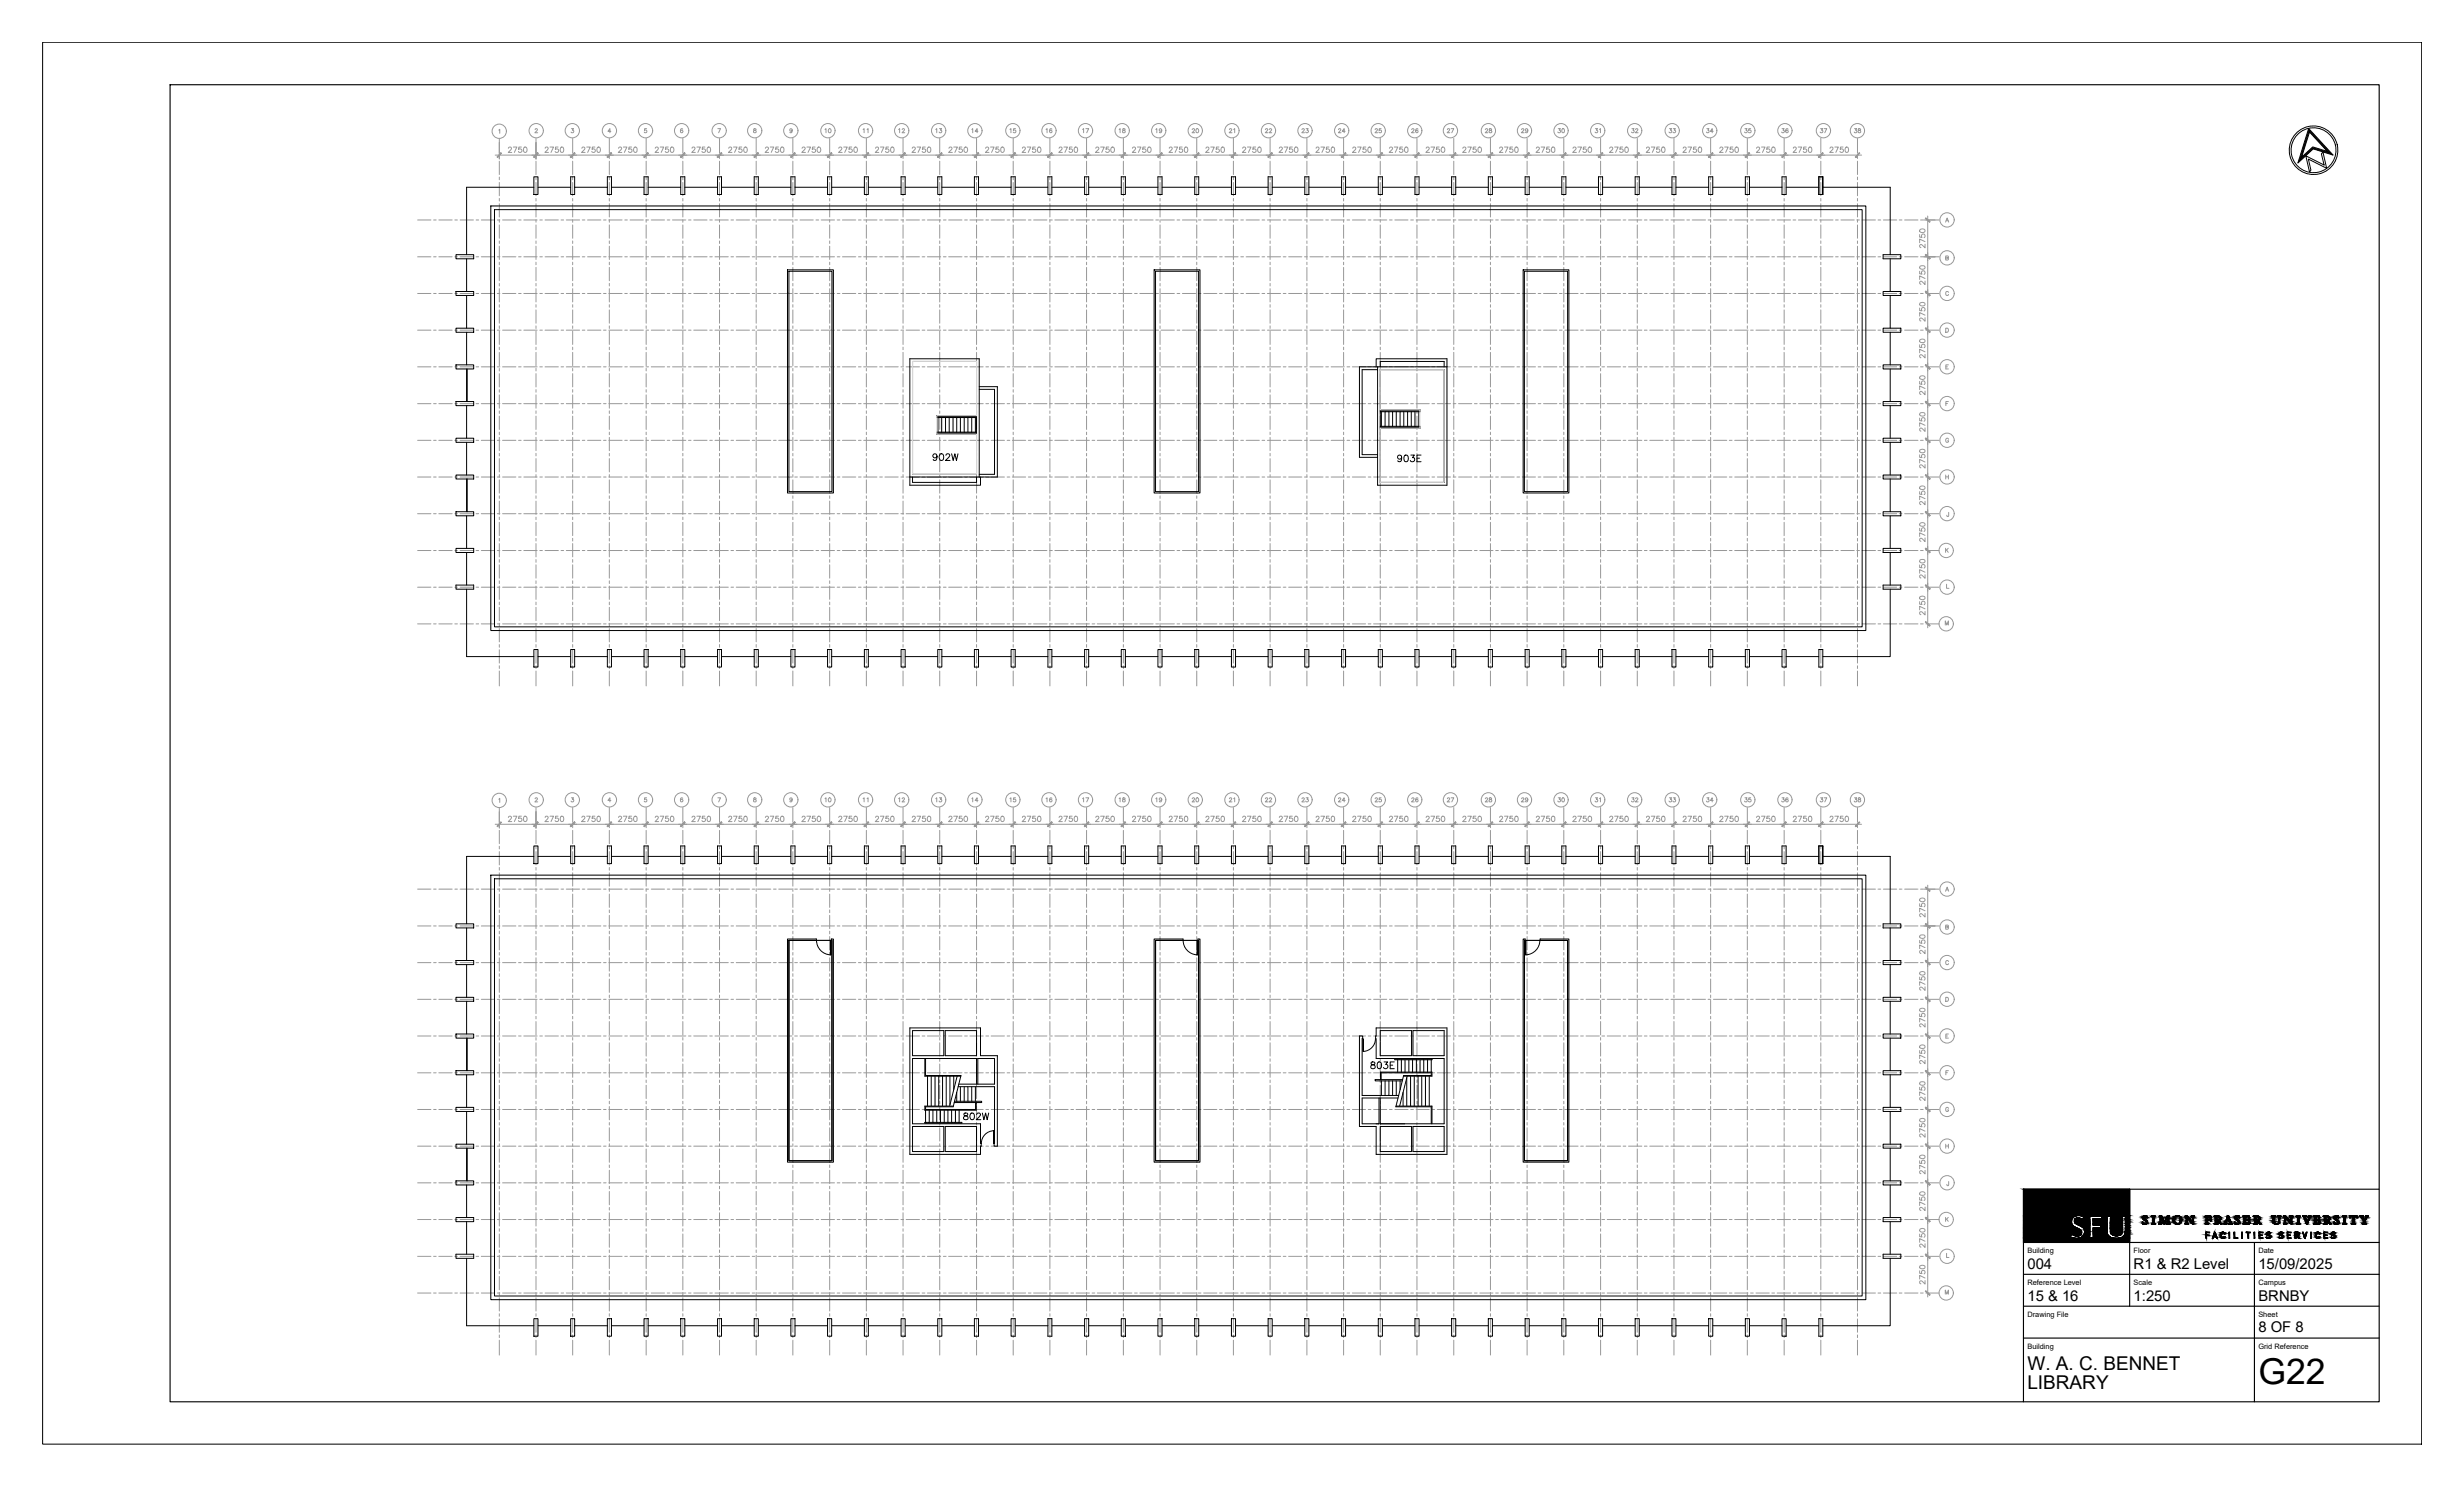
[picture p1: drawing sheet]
<svg xmlns="http://www.w3.org/2000/svg" width="737mm" height="444mm" viewBox="0 0 737 444" stroke-linecap="round" stroke-linejoin="round" font-family="sans-serif">
<defs><g id="words">
<text font-size="10.6" x="675.1" y="413.7">G22</text>
<g font-size="5.7">
<text x="606.1" y="409.5">W. A. C. BENNET</text>
<text x="606.1" y="415.2">LIBRARY</text>
</g>
<g font-size="4.4">
<text x="606.1" y="379.2">004</text>
<text x="637.8" y="379.2">R1 &amp; R2 Level</text>
<text x="675.1" y="379.2">15/09/2025</text>
<text x="606.1" y="388.8">15 &amp; 16</text>
<text x="637.8" y="388.8">1:250</text>
<text x="675.1" y="388.8">BRNBY</text>
<text x="675.1" y="398.1">8 OF 8</text>
</g>
<g font-size="2.2">
<text x="606.1" y="374.6">Building</text>
<text x="637.8" y="374.6">Floor</text>
<text x="675.1" y="374.6">Date</text>
<text x="606.1" y="384.1">Reference Level</text>
<text x="637.8" y="384.1">Scale</text>
<text x="675.1" y="384.1">Campus</text>
<text x="606.1" y="393.6">Drawing File</text>
<text x="675.1" y="393.6">Sheet</text>
<text x="606.1" y="403.2">Building</text>
<text x="675.1" y="403.2">Grid Reference</text>
</g>
</g></defs>
<!-- layer: FP004_R1|SGR -->
<g fill="none" stroke="#989898" stroke-width=".3">
<path d="M149.3 241.4v4.4M149.3 246.6v.8M149.3 248.2v4M149.3 253v.8M149.3 254.6v3.9M149.3 259.3v.8M160.2 241.4v4.4M160.2 246.6v.8M160.2 248.2v4M160.2 253v.8M160.2 254.6v3.9M160.2 259.3v.8"/>
<path d="M171.2 241.4v4.4M171.2 246.6v.8M171.2 248.2v4M171.2 253v.8M171.2 254.6v3.9M171.2 259.3v.8M182.2 241.4v4.4M182.2 246.6v.8M182.2 248.2v4M182.2 253v.8M182.2 254.6v3.9M182.2 259.3v.8"/>
<path d="M193.2 241.4v4.4M193.2 246.6v.8M193.2 248.2v4M193.2 253v.8M193.2 254.6v3.9M193.2 259.3v.8M204.1 241.4v4.4M204.1 246.6v.8M204.1 248.2v4M204.1 253v.8M204.1 254.6v3.9M204.1 259.3v.8"/>
<path d="M215.1 241.4v4.4M215.1 246.6v.8M215.1 248.2v4M215.1 253v.8M215.1 254.6v3.9M215.1 259.3v.8M226.1 241.4v4.4M226.1 246.6v.8M226.1 248.2v4M226.1 253v.8M226.1 254.6v3.9M226.1 259.3v.8"/>
<path d="M237 241.4v4.4M237 246.6v.8M237 248.2v4M237 253v.8M237 254.6v3.9M237 259.3v.8M248 241.4v4.4M248 246.6v.8M248 248.2v4M248 253v.8M248 254.6v3.9M248 259.3v.8"/>
<path d="M259 241.4v4.4M259 246.6v.8M259 248.2v4M259 253v.8M259 254.6v3.9M259 259.3v.8M270 241.4v4.4M270 246.6v.8M270 248.2v4M270 253v.8M270 254.6v3.9M270 259.3v.8"/>
<path d="M280.9 241.4v4.4M280.9 246.6v.8M280.9 248.2v4M280.9 253v.8M280.9 254.6v3.9M280.9 259.3v.8M291.9 241.4v4.4M291.9 246.6v.8M291.9 248.2v4M291.9 253v.8M291.9 254.6v3.9M291.9 259.3v.8"/>
<path d="M302.9 241.4v4.4M302.9 246.6v.8M302.9 248.2v4M302.9 253v.8M302.9 254.6v3.9M302.9 259.3v.8M313.9 241.4v4.4M313.9 246.6v.8M313.9 248.2v4M313.9 253v.8M313.9 254.6v3.9M313.9 259.3v.8"/>
<path d="M324.8 241.4v4.4M324.8 246.6v.8M324.8 248.2v4M324.8 253v.8M324.8 254.6v3.9M324.8 259.3v.8M335.8 241.4v4.4M335.8 246.6v.8M335.8 248.2v4M335.8 253v.8M335.8 254.6v3.9M335.8 259.3v.8"/>
<path d="M346.8 241.4v4.4M346.8 246.6v.8M346.8 248.2v4M346.8 253v.8M346.8 254.6v3.9M346.8 259.3v.8M357.8 241.4v4.4M357.8 246.6v.8M357.8 248.2v4M357.8 253v.8M357.8 254.6v3.9M357.8 259.3v.8"/>
<path d="M368.7 241.4v4.4M368.7 246.6v.8M368.7 248.2v4M368.7 253v.8M368.7 254.6v3.9M368.7 259.3v.8M379.7 241.4v4.4M379.7 246.6v.8M379.7 248.2v4M379.7 253v.8M379.7 254.6v3.9M379.7 259.3v.8"/>
<path d="M390.7 241.4v4.4M390.7 246.6v.8M390.7 248.2v4M390.7 253v.8M390.7 254.6v3.9M390.7 259.3v.8M401.7 241.4v4.4M401.7 246.6v.8M401.7 248.2v4M401.7 253v.8M401.7 254.6v3.9M401.7 259.3v.8"/>
<path d="M412.6 241.4v4.4M412.6 246.6v.8M412.6 248.2v4M412.6 253v.8M412.6 254.6v3.9M412.6 259.3v.8M423.6 241.4v4.4M423.6 246.6v.8M423.6 248.2v4M423.6 253v.8M423.6 254.6v3.9M423.6 259.3v.8"/>
<path d="M434.6 241.4v4.4M434.6 246.6v.8M434.6 248.2v4M434.6 253v.8M434.6 254.6v3.9M434.6 259.3v.8M445.6 241.4v4.4M445.6 246.6v.8M445.6 248.2v4M445.6 253v.8M445.6 254.6v3.9M445.6 259.3v.8"/>
<path d="M456.5 241.4v4.4M456.5 246.6v.8M456.5 248.2v4M456.5 253v.8M456.5 254.6v3.9M456.5 259.3v.8M467.5 241.4v4.4M467.5 246.6v.8M467.5 248.2v4M467.5 253v.8M467.5 254.6v3.9M467.5 259.3v.8"/>
<path d="M478.5 241.4v4.4M478.5 246.6v.8M478.5 248.2v4M478.5 253v.8M478.5 254.6v3.9M478.5 259.3v.8M489.5 241.4v4.4M489.5 246.6v.8M489.5 248.2v4M489.5 253v.8M489.5 254.6v3.9M489.5 259.3v.8"/>
<path d="M500.4 241.4v4.4M500.4 246.6v.8M500.4 248.2v4M500.4 253v.8M500.4 254.6v3.9M500.4 259.3v.8M511.4 241.4v4.4M511.4 246.6v.8M511.4 248.2v4M511.4 253v.8M511.4 254.6v3.9M511.4 259.3v.8"/>
<path d="M522.4 241.4v4.4M522.4 246.6v.8M522.4 248.2v4M522.4 253v.8M522.4 254.6v3.9M522.4 259.3v.8M533.4 241.4v4.4M533.4 246.6v.8M533.4 248.2v4M533.4 253v.8M533.4 254.6v3.9M533.4 259.3v.8"/>
<path d="M544.3 241.4v4.4M544.3 246.6v.8M544.3 248.2v4M544.3 253v.8M544.3 254.6v3.9M544.3 259.3v.8M555.3 241.4v4.4M555.3 246.6v.8M555.3 248.2v4M555.3 253v.8M555.3 254.6v3.9M555.3 259.3v.8"/>
<path d="M124.8 276.8h4M124.8 265.8h4M129.6 276.8h.8M129.6 265.8h.8M131.2 276.8h4M131.2 265.8h4M136 276.8h.7M136 265.8h.7M137.5 276.8h4M137.5 265.8h4M142.3 276.8h.8M142.3 265.8h.8"/>
<path d="M143.9 276.8h4M143.9 265.8h4M148.7 276.8h.7M148.7 265.8h.7M149.3 260.9v4M149.3 265.7v.8M149.3 267.3v3.9M149.3 272v.8M149.3 273.6v4M149.3 278.4v.8M149.3 280v3.9M150.2 276.8h4"/>
<path d="M150.2 265.8h4M155 276.8h.8M155 265.8h.8M156.6 276.8h4M156.6 265.8h4M160.2 260.9v4M160.2 265.7v.8M160.2 267.3v3.9M160.2 272v.8M160.2 273.6v4M160.2 278.4v.8M160.2 280v3.9"/>
<path d="M161.4 276.8h.7M161.4 265.8h.7M162.9 276.8h4M162.9 265.8h4M167.7 276.8h.8M167.7 265.8h.8M169.3 276.8h4M169.3 265.8h4M171.2 260.9v4M171.2 265.7v.8M171.2 267.3v3.9M171.2 272v.8"/>
<path d="M171.2 273.6v4M171.2 278.4v.8M171.2 280v3.9M174.1 276.8h.7M174.1 265.8h.7M175.6 276.8h4M175.6 265.8h4M180.4 276.8h.8M180.4 265.8h.8M182 276.8h4M182 265.8h4M182.2 260.9v4"/>
<path d="M182.2 265.7v.8M182.2 267.3v3.9M182.2 272v.8M182.2 273.6v4M182.2 278.4v.8M182.2 280v3.9M186.8 276.8h.7M186.8 265.8h.7M188.3 276.8h4M188.3 265.8h4M193.1 276.8h.8M193.1 265.8h.8"/>
<path d="M193.2 260.9v4M193.2 265.7v.8M193.2 267.3v3.9M193.2 272v.8M193.2 273.6v4M193.2 278.4v.8M193.2 280v3.9M194.7 276.8h4M194.7 265.8h4M199.5 276.8h.7M199.5 265.8h.7M201 276.8h4"/>
<path d="M201 265.8h4M204.1 260.9v4M204.1 265.7v.8M204.1 267.3v3.9M204.1 272v.8M204.1 273.6v4M204.1 278.4v.8M204.1 280v3.9M205.8 276.8h.8M205.8 265.8h.8M207.4 276.8h4M207.4 265.8h4"/>
<path d="M212.2 276.8h.7M212.2 265.8h.7M213.7 276.8h4M213.7 265.8h4M215.1 260.9v4M215.1 265.7v.8M215.1 267.3v3.9M215.1 272v.8M215.1 273.6v4M215.1 278.4v.8M215.1 280v3.9M218.5 276.8h.8"/>
<path d="M218.5 265.8h.8M220.1 276.8h4M220.1 265.8h4M224.9 276.8h.7M224.9 265.8h.7M226.1 260.9v4M226.1 265.7v.8M226.1 267.3v3.9M226.1 272v.8M226.1 273.6v4M226.1 278.4v.8M226.1 280v3.9"/>
<path d="M226.4 276.8h4M226.4 265.8h4M231.2 276.8h.8M231.2 265.8h.8M232.8 276.8h4M232.8 265.8h4M237 260.9v4M237 265.7v.8M237 267.3v3.9M237 272v.8M237 273.6v4M237 278.4v.8"/>
<path d="M237 280v3.9M237.6 276.8h.8M237.6 265.8h.8M239.1 276.8h4M239.1 265.8h4M243.9 276.8h.8M243.9 265.8h.8M245.5 276.8h4M245.5 265.8h4M248 260.9v4M248 265.7v.8M248 267.3v3.9"/>
<path d="M248 272v.8M248 273.6v4M248 278.4v.8M248 280v3.9M250.3 276.8h.8M250.3 265.8h.8M251.8 276.8h4M251.8 265.8h4M256.6 276.8h.8M256.6 265.8h.8M258.2 276.8h4M258.2 265.8h4"/>
<path d="M259 260.9v4M259 265.7v.8M259 267.3v3.9M259 272v.8M259 273.6v4M259 278.4v.8M259 280v3.9M263 276.8h.8M263 265.8h.8M264.5 276.8h4M264.5 265.8h4M269.3 276.8h.8"/>
<path d="M269.3 265.8h.8M270 260.9v4M270 265.7v.8M270 267.3v3.9M270 272v.8M270 273.6v4M270 278.4v.8M270 280v3.9M270.9 276.8h4M270.9 265.8h4M275.7 276.8h.8M275.7 265.8h.8"/>
<path d="M277.2 276.8h4M277.2 265.8h4M280.9 260.9v4M280.9 265.7v.8M280.9 267.3v3.9M280.9 272v.8M280.9 273.6v4M280.9 278.4v.8M280.9 280v3.9M282 276.8h.8M282 265.8h.8M283.6 276.8h4"/>
<path d="M283.6 265.8h4M288.4 276.8h.8M288.4 265.8h.8M289.9 276.8h4M289.9 265.8h4M291.9 260.9v4M291.9 265.7v.8M291.9 267.3v3.9M291.9 272v.8M291.9 273.6v4M291.9 278.4v.8M291.9 280v3.9"/>
<path d="M294.7 276.8h.8M294.7 265.8h.8M296.3 276.8h4M296.3 265.8h4M301.1 276.8h.8M301.1 265.8h.8M302.6 276.8h4M302.6 265.8h4M302.9 260.9v4M302.9 265.7v.8M302.9 267.3v3.9M302.9 272v.8"/>
<path d="M302.9 273.6v4M302.9 278.4v.8M302.9 280v3.9M307.4 276.8h.8M307.4 265.8h.8M309 276.8h4M309 265.8h4M313.8 276.8h.8M313.8 265.8h.8M313.9 260.9v4M313.9 265.7v.8M313.9 267.3v3.9"/>
<path d="M313.9 272v.8M313.9 273.6v4M313.9 278.4v.8M313.9 280v3.9M315.3 276.8h4M315.3 265.8h4M320.1 276.8h.8M320.1 265.8h.8M321.7 276.8h4M321.7 265.8h4M324.8 260.9v4M324.8 265.7v.8"/>
<path d="M324.8 267.3v3.9M324.8 272v.8M324.8 273.6v4M324.8 278.4v.8M324.8 280v3.9M326.5 276.8h.8M326.5 265.8h.8M328 276.8h4M328 265.8h4M332.8 276.8h.8M332.8 265.8h.8M334.4 276.8h4"/>
<path d="M334.4 265.8h4M335.8 260.9v4M335.8 265.7v.8M335.8 267.3v3.9M335.8 272v.8M335.8 273.6v4M335.8 278.4v.8M335.8 280v3.9M339.2 276.8h.8M339.2 265.8h.8M340.7 276.8h4M340.7 265.8h4"/>
<path d="M345.5 276.8h.8M345.5 265.8h.8M346.8 260.9v4M346.8 265.7v.8M346.8 267.3v3.9M346.8 272v.8M346.8 273.6v4M346.8 278.4v.8M346.8 280v3.9M347.1 276.8h4M347.1 265.8h4M351.9 276.8h.8"/>
<path d="M351.9 265.8h.8M353.5 276.8h3.9M353.5 265.8h3.9M357.8 260.9v4M357.8 265.7v.8M357.8 267.3v3.9M357.8 272v.8M357.8 273.6v4M357.8 278.4v.8M357.8 280v3.9M358.2 276.8h.8M358.2 265.8h.8"/>
<path d="M359.8 276.8h4M359.8 265.8h4M364.6 276.8h.8M364.6 265.8h.8M366.2 276.8h3.9M366.2 265.8h3.9M368.7 260.9v4M368.7 265.7v.8M368.7 267.3v3.9M368.7 272v.8M368.7 273.6v4M368.7 278.4v.8"/>
<path d="M368.7 280v3.9M370.9 276.8h.8M370.9 265.8h.8M372.5 276.8h4M372.5 265.8h4M377.3 276.8h.8M377.3 265.8h.8M378.9 276.8h3.9M378.9 265.8h3.9M379.7 260.9v4M379.7 265.7v.8M379.7 267.3v3.9"/>
<path d="M379.7 272v.8M379.7 273.6v4M379.7 278.4v.8M379.7 280v3.9M383.6 276.8h.8M383.6 265.8h.8M385.2 276.8h4M385.2 265.8h4M390 276.8h.8M390 265.8h.8M390.7 260.9v4M390.7 265.7v.8"/>
<path d="M390.7 267.3v3.9M390.7 272v.8M390.7 273.6v4M390.7 278.4v.8M390.7 280v3.9M391.6 276.8h3.9M391.6 265.8h3.9M396.3 276.8h.8M396.3 265.8h.8M397.9 276.8h4M397.9 265.8h4M401.7 260.9v4"/>
<path d="M401.7 265.7v.8M401.7 267.3v3.9M401.7 272v.8M401.7 273.6v4M401.7 278.4v.8M401.7 280v3.9M402.7 276.8h.8M402.7 265.8h.8M404.3 276.8h3.9M404.3 265.8h3.9M409 276.8h.8M409 265.8h.8"/>
<path d="M410.6 276.8h4M410.6 265.8h4M412.6 260.9v4M412.6 265.7v.8M412.6 267.3v3.9M412.6 272v.8M412.6 273.6v4M412.6 278.4v.8M412.6 280v3.9M415.4 276.8h.8M415.4 265.8h.8M417 276.8h3.9"/>
<path d="M417 265.8h3.9M421.7 276.8h.8M421.7 265.8h.8M423.3 276.8h4M423.3 265.8h4M423.6 260.9v4M423.6 265.7v.8M423.6 267.3v3.9M423.6 272v.8M423.6 273.6v4M423.6 278.4v.8M423.6 280v3.9"/>
<path d="M428.1 276.8h.8M428.1 265.8h.8M429.7 276.8h3.9M429.7 265.8h3.9M434.4 276.8h.8M434.4 265.8h.8M434.6 260.9v4M434.6 265.7v.8M434.6 267.3v3.9M434.6 272v.8M434.6 273.6v4M434.6 278.4v.8"/>
<path d="M434.6 280v3.9M436 276.8h4M436 265.8h4M440.8 276.8h.8M440.8 265.8h.8M442.4 276.8h3.9M442.4 265.8h3.9M445.6 260.9v4M445.6 265.7v.8M445.6 267.3v3.9M445.6 272v.8M445.6 273.6v4"/>
<path d="M445.6 278.4v.8M445.6 280v3.9M447.1 276.8h.8M447.1 265.8h.8M448.7 276.8h4M448.7 265.8h4M453.5 276.8h.8M453.5 265.8h.8M455.1 276.8h3.9M455.1 265.8h3.9M456.5 260.9v4M456.5 265.7v.8"/>
<path d="M456.5 267.3v3.9M456.5 272v.8M456.5 273.6v4M456.5 278.4v.8M456.5 280v3.9M459.8 276.8h.8M459.8 265.8h.8M461.4 276.8h4M461.4 265.8h4M466.2 276.8h.8M466.2 265.8h.8M467.5 260.9v4"/>
<path d="M467.5 265.7v.8M467.5 267.3v3.9M467.5 272v.8M467.5 273.6v4M467.5 278.4v.8M467.5 280v3.9M467.8 276.8h4M467.8 265.8h4M472.5 276.8h.8M472.5 265.8h.8M474.1 276.8h4M474.1 265.8h4"/>
<path d="M478.5 260.9v4M478.5 265.7v.8M478.5 267.3v3.9M478.5 272v.8M478.5 273.6v4M478.5 278.4v.8M478.5 280v3.9M478.9 276.8h.8M478.9 265.8h.8M480.5 276.8h4M480.5 265.8h4M485.2 276.8h.8"/>
<path d="M485.2 265.8h.8M486.8 276.8h4M486.8 265.8h4M489.5 260.9v4M489.5 265.7v.8M489.5 267.3v3.9M489.5 272v.8M489.5 273.6v4M489.5 278.4v.8M489.5 280v3.9M491.6 276.8h.8M491.6 265.8h.8"/>
<path d="M493.2 276.8h4M493.2 265.8h4M497.9 276.8h.8M497.9 265.8h.8M499.5 276.8h4M499.5 265.8h4M500.4 260.9v4M500.4 265.7v.8M500.4 267.3v3.9M500.4 272v.8M500.4 273.6v4M500.4 278.4v.8"/>
<path d="M500.4 280v3.9M504.3 276.8h.8M504.3 265.8h.8M505.9 276.8h4M505.9 265.8h4M510.6 276.8h.8M510.6 265.8h.8M511.4 260.9v4M511.4 265.7v.8M511.4 267.3v3.9M511.4 272v.8M511.4 273.6v4"/>
<path d="M511.4 278.4v.8M511.4 280v3.9M512.2 276.8h4M512.2 265.8h4M517 276.8h.8M517 265.8h.8M518.6 276.8h4M518.6 265.8h4M522.4 260.9v4M522.4 265.7v.8M522.4 267.3v3.9M522.4 272v.8"/>
<path d="M522.4 273.6v4M522.4 278.4v.8M522.4 280v3.9M523.3 276.8h.8M523.3 265.8h.8M524.9 276.8h4M524.9 265.8h4M529.7 276.8h.8M529.7 265.8h.8M531.3 276.8h4M531.3 265.8h4M533.4 260.9v4"/>
<path d="M533.4 265.7v.8M533.4 267.3v3.9M533.4 272v.8M533.4 273.6v4M533.4 278.4v.8M533.4 280v3.9M536 276.8h.8M536 265.8h.8M537.6 276.8h4M537.6 265.8h4M542.4 276.8h.8M542.4 265.8h.8"/>
<path d="M544 276.8h4M544 265.8h4M544.3 260.9v4M544.3 265.7v.8M544.3 267.3v3.9M544.3 272v.8M544.3 273.6v4M544.3 278.4v.8M544.3 280v3.9M548.7 276.8h.8M548.7 265.8h.8M550.3 276.8h4"/>
<path d="M550.3 265.8h4M555.1 276.8h.8M555.1 265.8h.8M555.3 260.9v4M555.3 265.7v.8M555.3 267.3v3.9M555.3 272v.8M555.3 273.6v4M555.3 278.4v.8M555.3 280v3.9M556.7 276.8h4M556.7 265.8h4"/>
<path d="M561.4 276.8h.8M561.4 265.8h.8M563 276.8h4M563 265.8h4M567.8 276.8h.8M567.8 265.8h.8M569.4 276.8h4M569.4 265.8h4M574.1 276.8h.8M574.1 265.8h.8M575.7 276.8h4M575.7 265.8h4"/>
<path d="M124.8 298.7h4M124.8 287.8h4M129.6 298.7h.8M129.6 287.8h.8M131.2 298.7h4M131.2 287.8h4M136 298.7h.7M136 287.8h.7M137.5 298.7h4M137.5 287.8h4M142.3 298.7h.8M142.3 287.8h.8"/>
<path d="M143.9 298.7h4M143.9 287.8h4M148.7 298.7h.7M148.7 287.8h.7M149.3 284.7v.8M149.3 286.3v4M149.3 291.1v.8M149.3 292.7v3.9M149.3 297.4v.8M149.3 299v4M150.2 298.7h4M150.2 287.8h4"/>
<path d="M155 298.7h.8M155 287.8h.8M156.6 298.7h4M156.6 287.8h4M160.2 284.7v.8M160.2 286.3v4M160.2 291.1v.8M160.2 292.7v3.9M160.2 297.4v.8M160.2 299v4M161.4 298.7h.7M161.4 287.8h.7"/>
<path d="M162.9 298.7h4M162.9 287.8h4M167.7 298.7h.8M167.7 287.8h.8M169.3 298.7h4M169.3 287.8h4M171.2 284.7v.8M171.2 286.3v4M171.2 291.1v.8M171.2 292.7v3.9M171.2 297.4v.8M171.2 299v4"/>
<path d="M174.1 298.7h.7M174.1 287.8h.7M175.6 298.7h4M175.6 287.8h4M180.4 298.7h.8M180.4 287.8h.8M182 298.7h4M182 287.8h4M182.2 284.7v.8M182.2 286.3v4M182.2 291.1v.8M182.2 292.7v3.9"/>
<path d="M182.2 297.4v.8M182.2 299v4M186.8 298.7h.7M186.8 287.8h.7M188.3 298.7h4M188.3 287.8h4M193.1 298.7h.8M193.1 287.8h.8M193.2 284.7v.8M193.2 286.3v4M193.2 291.1v.8M193.2 292.7v3.9"/>
<path d="M193.2 297.4v.8M193.2 299v4M194.7 298.7h4M194.7 287.8h4M199.5 298.7h.7M199.5 287.8h.7M201 298.7h4M201 287.8h4M204.1 284.7v.8M204.1 286.3v4M204.1 291.1v.8M204.1 292.7v3.9"/>
<path d="M204.1 297.4v.8M204.1 299v4M205.8 298.7h.8M205.8 287.8h.8M207.4 298.7h4M207.4 287.8h4M212.2 298.7h.7M212.2 287.8h.7M213.7 298.7h4M213.7 287.8h4M215.1 284.7v.8M215.1 286.3v4"/>
<path d="M215.1 291.1v.8M215.1 292.7v3.9M215.1 297.4v.8M215.1 299v4M218.5 298.7h.8M218.5 287.8h.8M220.1 298.7h4M220.1 287.8h4M224.9 298.7h.7M224.9 287.8h.7M226.1 284.7v.8M226.1 286.3v4"/>
<path d="M226.1 291.1v.8M226.1 292.7v3.9M226.1 297.4v.8M226.1 299v4M226.4 298.7h4M226.4 287.8h4M231.2 298.7h.8M231.2 287.8h.8M232.8 298.7h4M232.8 287.8h4M237 284.7v.8M237 286.3v4"/>
<path d="M237 291.1v.8M237 292.7v3.9M237 297.4v.8M237 299v4M237.6 298.7h.8M237.6 287.8h.8M239.1 298.7h4M239.1 287.8h4M243.9 298.7h.8M243.9 287.8h.8M245.5 298.7h4M245.5 287.8h4"/>
<path d="M248 284.7v.8M248 286.3v4M248 291.1v.8M248 292.7v3.9M248 297.4v.8M248 299v4M250.3 298.7h.8M250.3 287.8h.8M251.8 298.7h4M251.8 287.8h4M256.6 298.7h.8M256.6 287.8h.8"/>
<path d="M258.2 298.7h4M258.2 287.8h4M259 284.7v.8M259 286.3v4M259 291.1v.8M259 292.7v3.9M259 297.4v.8M259 299v4M263 298.7h.8M263 287.8h.8M264.5 298.7h4M264.5 287.8h4"/>
<path d="M269.3 298.7h.8M269.3 287.8h.8M270 284.7v.8M270 286.3v4M270 291.1v.8M270 292.7v3.9M270 297.4v.8M270 299v4M270.9 298.7h4M270.9 287.8h4M275.7 298.7h.8M275.7 287.8h.8"/>
<path d="M277.2 298.7h4M277.2 287.8h4M280.9 284.7v.8M280.9 286.3v4M280.9 291.1v.8M280.9 292.7v3.9M280.9 297.4v.8M280.9 299v4M282 298.7h.8M282 287.8h.8M283.6 298.7h4M283.6 287.8h4"/>
<path d="M288.4 298.7h.8M288.4 287.8h.8M289.9 298.7h4M289.9 287.8h4M291.9 284.7v.8M291.9 286.3v4M291.9 291.1v.8M291.9 292.7v3.9M291.9 297.4v.8M291.9 299v4M294.7 298.7h.8M294.7 287.8h.8"/>
<path d="M296.3 298.7h4M296.3 287.8h4M301.1 298.7h.8M301.1 287.8h.8M302.6 298.7h4M302.6 287.8h4M302.9 284.7v.8M302.9 286.3v4M302.9 291.1v.8M302.9 292.7v3.9M302.9 297.4v.8M302.9 299v4"/>
<path d="M307.4 298.7h.8M307.4 287.8h.8M309 298.7h4M309 287.8h4M313.8 298.7h.8M313.8 287.8h.8M313.9 284.7v.8M313.9 286.3v4M313.9 291.1v.8M313.9 292.7v3.9M313.9 297.4v.8M313.9 299v4"/>
<path d="M315.3 298.7h4M315.3 287.8h4M320.1 298.7h.8M320.1 287.8h.8M321.7 298.7h4M321.7 287.8h4M324.8 284.7v.8M324.8 286.3v4M324.8 291.1v.8M324.8 292.7v3.9M324.8 297.4v.8M324.8 299v4"/>
<path d="M326.5 298.7h.8M326.5 287.8h.8M328 298.7h4M328 287.8h4M332.8 298.7h.8M332.8 287.8h.8M334.4 298.7h4M334.4 287.8h4M335.8 284.7v.8M335.8 286.3v4M335.8 291.1v.8M335.8 292.7v3.9"/>
<path d="M335.8 297.4v.8M335.8 299v4M339.2 298.7h.8M339.2 287.8h.8M340.7 298.7h4M340.7 287.8h4M345.5 298.7h.8M345.5 287.8h.8M346.8 284.7v.8M346.8 286.3v4M346.8 291.1v.8M346.8 292.7v3.9"/>
<path d="M346.8 297.4v.8M346.8 299v4M347.1 298.7h4M347.1 287.8h4M351.9 298.7h.8M351.9 287.8h.8M353.5 298.7h3.9M353.5 287.8h3.9M357.8 284.7v.8M357.8 286.3v4M357.8 291.1v.8M357.8 292.7v3.9"/>
<path d="M357.8 297.4v.8M357.8 299v4M358.2 298.7h.8M358.2 287.8h.8M359.8 298.7h4M359.8 287.8h4M364.6 298.7h.8M364.6 287.8h.8M366.2 298.7h3.9M366.2 287.8h3.9M368.7 284.7v.8M368.7 286.3v4"/>
<path d="M368.7 291.1v.8M368.7 292.7v3.9M368.7 297.4v.8M368.7 299v4M370.9 298.7h.8M370.9 287.8h.8M372.5 298.7h4M372.5 287.8h4M377.3 298.7h.8M377.3 287.8h.8M378.9 298.7h3.9M378.9 287.8h3.9"/>
<path d="M379.7 284.7v.8M379.7 286.3v4M379.7 291.1v.8M379.7 292.7v3.9M379.7 297.4v.8M379.7 299v4M383.6 298.7h.8M383.6 287.8h.8M385.2 298.7h4M385.2 287.8h4M390 298.7h.8M390 287.8h.8"/>
<path d="M390.7 284.7v.8M390.7 286.3v4M390.7 291.1v.8M390.7 292.7v3.9M390.7 297.4v.8M390.7 299v4M391.6 298.7h3.9M391.6 287.8h3.9M396.3 298.7h.8M396.3 287.8h.8M397.9 298.7h4M397.9 287.8h4"/>
<path d="M401.7 284.7v.8M401.7 286.3v4M401.7 291.1v.8M401.7 292.7v3.9M401.7 297.4v.8M401.7 299v4M402.7 298.7h.8M402.7 287.8h.8M404.3 298.7h3.9M404.3 287.8h3.9M409 298.7h.8M409 287.8h.8"/>
<path d="M410.6 298.7h4M410.6 287.8h4M412.6 284.7v.8M412.6 286.3v4M412.6 291.1v.8M412.6 292.7v3.9M412.6 297.4v.8M412.6 299v4M415.4 298.7h.8M415.4 287.8h.8M417 298.7h3.9M417 287.8h3.9"/>
<path d="M421.7 298.7h.8M421.7 287.8h.8M423.3 298.7h4M423.3 287.8h4M423.6 284.7v.8M423.6 286.3v4M423.6 291.1v.8M423.6 292.7v3.9M423.6 297.4v.8M423.6 299v4M428.1 298.7h.8M428.1 287.8h.8"/>
<path d="M429.7 298.7h3.9M429.7 287.8h3.9M434.4 298.7h.8M434.4 287.8h.8M434.6 284.7v.8M434.6 286.3v4M434.6 291.1v.8M434.6 292.7v3.9M434.6 297.4v.8M434.6 299v4M436 298.7h4M436 287.8h4"/>
<path d="M440.8 298.7h.8M440.8 287.8h.8M442.4 298.7h3.9M442.4 287.8h3.9M445.6 284.7v.8M445.6 286.3v4M445.6 291.1v.8M445.6 292.7v3.9M445.6 297.4v.8M445.6 299v4M447.1 298.7h.8M447.1 287.8h.8"/>
<path d="M448.7 298.7h4M448.7 287.8h4M453.5 298.7h.8M453.5 287.8h.8M455.1 298.7h3.9M455.1 287.8h3.9M456.5 284.7v.8M456.5 286.3v4M456.5 291.1v.8M456.5 292.7v3.9M456.5 297.4v.8M456.5 299v4"/>
<path d="M459.8 298.7h.8M459.8 287.8h.8M461.4 298.7h4M461.4 287.8h4M466.2 298.7h.8M466.2 287.8h.8M467.5 284.7v.8M467.5 286.3v4M467.5 291.1v.8M467.5 292.7v3.9M467.5 297.4v.8M467.5 299v4"/>
<path d="M467.8 298.7h4M467.8 287.8h4M472.5 298.7h.8M472.5 287.8h.8M474.1 298.7h4M474.1 287.8h4M478.5 284.7v.8M478.5 286.3v4M478.5 291.1v.8M478.5 292.7v3.9M478.5 297.4v.8M478.5 299v4"/>
<path d="M478.9 298.7h.8M478.9 287.8h.8M480.5 298.7h4M480.5 287.8h4M485.2 298.7h.8M485.2 287.8h.8M486.8 298.7h4M486.8 287.8h4M489.5 284.7v.8M489.5 286.3v4M489.5 291.1v.8M489.5 292.7v3.9"/>
<path d="M489.5 297.4v.8M489.5 299v4M491.6 298.7h.8M491.6 287.8h.8M493.2 298.7h4M493.2 287.8h4M497.9 298.7h.8M497.9 287.8h.8M499.5 298.7h4M499.5 287.8h4M500.4 284.7v.8M500.4 286.3v4"/>
<path d="M500.4 291.1v.8M500.4 292.7v3.9M500.4 297.4v.8M500.4 299v4M504.3 298.7h.8M504.3 287.8h.8M505.9 298.7h4M505.9 287.8h4M510.6 298.7h.8M510.6 287.8h.8M511.4 284.7v.8M511.4 286.3v4"/>
<path d="M511.4 291.1v.8M511.4 292.7v3.9M511.4 297.4v.8M511.4 299v4M512.2 298.7h4M512.2 287.8h4M517 298.7h.8M517 287.8h.8M518.6 298.7h4M518.6 287.8h4M522.4 284.7v.8M522.4 286.3v4"/>
<path d="M522.4 291.1v.8M522.4 292.7v3.9M522.4 297.4v.8M522.4 299v4M523.3 298.7h.8M523.3 287.8h.8M524.9 298.7h4M524.9 287.8h4M529.7 298.7h.8M529.7 287.8h.8M531.3 298.7h4M531.3 287.8h4"/>
<path d="M533.4 284.7v.8M533.4 286.3v4M533.4 291.1v.8M533.4 292.7v3.9M533.4 297.4v.8M533.4 299v4M536 298.7h.8M536 287.8h.8M537.6 298.7h4M537.6 287.8h4M542.4 298.7h.8M542.4 287.8h.8"/>
<path d="M544 298.7h4M544 287.8h4M544.3 284.7v.8M544.3 286.3v4M544.3 291.1v.8M544.3 292.7v3.9M544.3 297.4v.8M544.3 299v4M548.7 298.7h.8M548.7 287.8h.8M550.3 298.7h4M550.3 287.8h4"/>
<path d="M555.1 298.7h.8M555.1 287.8h.8M555.3 284.7v.8M555.3 286.3v4M555.3 291.1v.8M555.3 292.7v3.9M555.3 297.4v.8M555.3 299v4M556.7 298.7h4M556.7 287.8h4M561.4 298.7h.8M561.4 287.8h.8"/>
<path d="M563 298.7h4M563 287.8h4M567.8 298.7h.8M567.8 287.8h.8M569.4 298.7h4M569.4 287.8h4M574.1 298.7h.8M574.1 287.8h.8M575.7 298.7h4M575.7 287.8h4M124.8 309.7h4M129.6 309.7h.8"/>
<path d="M131.2 309.7h4M136 309.7h.7M137.5 309.7h4M142.3 309.7h.8M143.9 309.7h4M148.7 309.7h.7M149.3 303.8v.8M149.3 305.4v3.9M149.3 310.1v.8M149.3 311.7v4M149.3 316.5v.8M149.3 318.1v3.9"/>
<path d="M150.2 309.7h4M155 309.7h.8M156.6 309.7h4M160.2 303.8v.8M160.2 305.4v3.9M160.2 310.1v.8M160.2 311.7v4M160.2 316.5v.8M160.2 318.1v3.9M161.4 309.7h.7M162.9 309.7h4M167.7 309.7h.8"/>
<path d="M169.3 309.7h4M171.2 303.8v.8M171.2 305.4v3.9M171.2 310.1v.8M171.2 311.7v4M171.2 316.5v.8M171.2 318.1v3.9M174.1 309.7h.7M175.6 309.7h4M180.4 309.7h.8M182 309.7h4M182.2 303.8v.8"/>
<path d="M182.2 305.4v3.9M182.2 310.1v.8M182.2 311.7v4M182.2 316.5v.8M182.2 318.1v3.9M186.8 309.7h.7M188.3 309.7h4M193.1 309.7h.8M193.2 303.8v.8M193.2 305.4v3.9M193.2 310.1v.8M193.2 311.7v4"/>
<path d="M193.2 316.5v.8M193.2 318.1v3.9M194.7 309.7h4M199.5 309.7h.7M201 309.7h4M204.1 303.8v.8M204.1 305.4v3.9M204.1 310.1v.8M204.1 311.7v4M204.1 316.5v.8M204.1 318.1v3.9M205.8 309.7h.8"/>
<path d="M207.4 309.7h4M212.2 309.7h.7M213.7 309.7h4M215.1 303.8v.8M215.1 305.4v3.9M215.1 310.1v.8M215.1 311.7v4M215.1 316.5v.8M215.1 318.1v3.9M218.5 309.7h.8M220.1 309.7h4M224.9 309.7h.7"/>
<path d="M226.1 303.8v.8M226.1 305.4v3.9M226.1 310.1v.8M226.1 311.7v4M226.1 316.5v.8M226.1 318.1v3.9M226.4 309.7h4M231.2 309.7h.8M232.8 309.7h4M237 303.8v.8M237 305.4v3.9M237 310.1v.8"/>
<path d="M237 311.7v4M237 316.5v.8M237 318.1v3.9M237.6 309.7h.8M239.1 309.7h4M243.9 309.7h.8M245.5 309.7h4M248 303.8v.8M248 305.4v3.9M248 310.1v.8M248 311.7v4M248 316.5v.8"/>
<path d="M248 318.1v3.9M250.3 309.7h.8M251.8 309.7h4M256.6 309.7h.8M258.2 309.7h4M259 303.8v.8M259 305.4v3.9M259 310.1v.8M259 311.7v4M259 316.5v.8M259 318.1v3.9M263 309.7h.8"/>
<path d="M264.5 309.7h4M269.3 309.7h.8M270 303.8v.8M270 305.4v3.9M270 310.1v.8M270 311.7v4M270 316.5v.8M270 318.1v3.9M270.9 309.7h4M275.7 309.7h.8M277.2 309.7h4M280.9 303.8v.8"/>
<path d="M280.9 305.4v3.9M280.9 310.1v.8M280.9 311.7v4M280.9 316.5v.8M280.9 318.1v3.9M282 309.7h.8M283.6 309.7h4M288.4 309.7h.8M289.9 309.7h4M291.9 303.8v.8M291.9 305.4v3.9M291.9 310.1v.8"/>
<path d="M291.9 311.7v4M291.9 316.5v.8M291.9 318.1v3.9M294.7 309.7h.8M296.3 309.7h4M301.1 309.7h.8M302.6 309.7h4M302.9 303.8v.8M302.9 305.4v3.9M302.9 310.1v.8M302.9 311.7v4M302.9 316.5v.8"/>
<path d="M302.9 318.1v3.9M307.4 309.7h.8M309 309.7h4M313.8 309.7h.8M313.9 303.8v.8M313.9 305.4v3.9M313.9 310.1v.8M313.9 311.7v4M313.9 316.5v.8M313.9 318.1v3.9M315.3 309.7h4M320.1 309.7h.8"/>
<path d="M321.7 309.7h4M324.8 303.8v.8M324.8 305.4v3.9M324.8 310.1v.8M324.8 311.7v4M324.8 316.5v.8M324.8 318.1v3.9M326.5 309.7h.8M328 309.7h4M332.8 309.7h.8M334.4 309.7h4M335.8 303.8v.8"/>
<path d="M335.8 305.4v3.9M335.8 310.1v.8M335.8 311.7v4M335.8 316.5v.8M335.8 318.1v3.9M339.2 309.7h.8M340.7 309.7h4M345.5 309.7h.8M346.8 303.8v.8M346.8 305.4v3.9M346.8 310.1v.8M346.8 311.7v4"/>
<path d="M346.8 316.5v.8M346.8 318.1v3.9M347.1 309.7h4M351.9 309.7h.8M353.5 309.7h3.9M357.8 303.8v.8M357.8 305.4v3.9M357.8 310.1v.8M357.8 311.7v4M357.8 316.5v.8M357.8 318.1v3.9M358.2 309.7h.8"/>
<path d="M359.8 309.7h4M364.6 309.7h.8M366.2 309.7h3.9M368.7 303.8v.8M368.7 305.4v3.9M368.7 310.1v.8M368.7 311.7v4M368.7 316.5v.8M368.7 318.1v3.9M370.9 309.7h.8M372.5 309.7h4M377.3 309.7h.8"/>
<path d="M378.9 309.7h3.9M379.7 303.8v.8M379.7 305.4v3.9M379.7 310.1v.8M379.7 311.7v4M379.7 316.5v.8M379.7 318.1v3.9M383.6 309.7h.8M385.2 309.7h4M390 309.7h.8M390.7 303.8v.8M390.7 305.4v3.9"/>
<path d="M390.7 310.1v.8M390.7 311.7v4M390.7 316.5v.8M390.7 318.1v3.9M391.6 309.7h3.9M396.3 309.7h.8M397.9 309.7h4M401.7 303.8v.8M401.7 305.4v3.9M401.7 310.1v.8M401.7 311.7v4M401.7 316.5v.8"/>
<path d="M401.7 318.1v3.9M402.7 309.7h.8M404.3 309.7h3.9M409 309.7h.8M410.6 309.7h4M412.6 303.8v.8M412.6 305.4v3.9M412.6 310.1v.8M412.6 311.7v4M412.6 316.5v.8M412.6 318.1v3.9M415.4 309.7h.8"/>
<path d="M417 309.7h3.9M421.7 309.7h.8M423.3 309.7h4M423.6 303.8v.8M423.6 305.4v3.9M423.6 310.1v.8M423.6 311.7v4M423.6 316.5v.8M423.6 318.1v3.9M428.1 309.7h.8M429.7 309.7h3.9M434.4 309.7h.8"/>
<path d="M434.6 303.8v.8M434.6 305.4v3.9M434.6 310.1v.8M434.6 311.7v4M434.6 316.5v.8M434.6 318.1v3.9M436 309.7h4M440.8 309.7h.8M442.4 309.7h3.9M445.6 303.8v.8M445.6 305.4v3.9M445.6 310.1v.8"/>
<path d="M445.6 311.7v4M445.6 316.5v.8M445.6 318.1v3.9M447.1 309.7h.8M448.7 309.7h4M453.5 309.7h.8M455.1 309.7h3.9M456.5 303.8v.8M456.5 305.4v3.9M456.5 310.1v.8M456.5 311.7v4M456.5 316.5v.8"/>
<path d="M456.5 318.1v3.9M459.8 309.7h.8M461.4 309.7h4M466.2 309.7h.8M467.5 303.8v.8M467.5 305.4v3.9M467.5 310.1v.8M467.5 311.7v4M467.5 316.5v.8M467.5 318.1v3.9M467.8 309.7h4M472.5 309.7h.8"/>
<path d="M474.1 309.7h4M478.5 303.8v.8M478.5 305.4v3.9M478.5 310.1v.8M478.5 311.7v4M478.5 316.5v.8M478.5 318.1v3.9M478.9 309.7h.8M480.5 309.7h4M485.2 309.7h.8M486.8 309.7h4M489.5 303.8v.8"/>
<path d="M489.5 305.4v3.9M489.5 310.1v.8M489.5 311.7v4M489.5 316.5v.8M489.5 318.1v3.9M491.6 309.7h.8M493.2 309.7h4M497.9 309.7h.8M499.5 309.7h4M500.4 303.8v.8M500.4 305.4v3.9M500.4 310.1v.8"/>
<path d="M500.4 311.7v4M500.4 316.5v.8M500.4 318.1v3.9M504.3 309.7h.8M505.9 309.7h4M510.6 309.7h.8M511.4 303.8v.8M511.4 305.4v3.9M511.4 310.1v.8M511.4 311.7v4M511.4 316.5v.8M511.4 318.1v3.9"/>
<path d="M512.2 309.7h4M517 309.7h.8M518.6 309.7h4M522.4 303.8v.8M522.4 305.4v3.9M522.4 310.1v.8M522.4 311.7v4M522.4 316.5v.8M522.4 318.1v3.9M523.3 309.7h.8M524.9 309.7h4M529.7 309.7h.8"/>
<path d="M531.3 309.7h4M533.4 303.8v.8M533.4 305.4v3.9M533.4 310.1v.8M533.4 311.7v4M533.4 316.5v.8M533.4 318.1v3.9M536 309.7h.8M537.6 309.7h4M542.4 309.7h.8M544 309.7h4M544.3 303.8v.8"/>
<path d="M544.3 305.4v3.9M544.3 310.1v.8M544.3 311.7v4M544.3 316.5v.8M544.3 318.1v3.9M548.7 309.7h.8M550.3 309.7h4M555.1 309.7h.8M555.3 303.8v.8M555.3 305.4v3.9M555.3 310.1v.8M555.3 311.7v4"/>
<path d="M555.3 316.5v.8M555.3 318.1v3.9M556.7 309.7h4M561.4 309.7h.8M563 309.7h4M567.8 309.7h.8M569.4 309.7h4M574.1 309.7h.8M575.7 309.7h4M124.8 331.7h4M124.8 320.7h4M129.6 331.7h.8"/>
<path d="M129.6 320.7h.8M131.2 331.7h4M131.2 320.7h4M136 331.7h.7M136 320.7h.7M137.5 331.7h4M137.5 320.7h4M142.3 331.7h.8M142.3 320.7h.8M143.9 331.7h4M143.9 320.7h4M148.7 331.7h.7"/>
<path d="M148.7 320.7h.7M149.3 322.8v.8M149.3 324.4v4M149.3 329.2v.8M149.3 330.8v3.9M149.3 335.5v.8M149.3 337.1v4M150.2 331.7h4M150.2 320.7h4M155 331.7h.8M155 320.7h.8M156.6 331.7h4"/>
<path d="M156.6 320.7h4M160.2 322.8v.8M160.2 324.4v4M160.2 329.2v.8M160.2 330.8v3.9M160.2 335.5v.8M160.2 337.1v4M161.4 331.7h.7M161.4 320.7h.7M162.9 331.7h4M162.9 320.7h4M167.7 331.7h.8"/>
<path d="M167.7 320.7h.8M169.3 331.7h4M169.3 320.7h4M171.2 322.8v.8M171.2 324.4v4M171.2 329.2v.8M171.2 330.8v3.9M171.2 335.5v.8M171.2 337.1v4M174.1 331.7h.7M174.1 320.7h.7M175.6 331.7h4"/>
<path d="M175.6 320.7h4M180.4 331.7h.8M180.4 320.7h.8M182 331.7h4M182 320.7h4M182.2 322.8v.8M182.2 324.4v4M182.2 329.2v.8M182.2 330.8v3.9M182.2 335.5v.8M182.2 337.1v4M186.8 331.7h.7"/>
<path d="M186.8 320.7h.7M188.3 331.7h4M188.3 320.7h4M193.1 331.7h.8M193.1 320.7h.8M193.2 322.8v.8M193.2 324.4v4M193.2 329.2v.8M193.2 330.8v3.9M193.2 335.5v.8M193.2 337.1v4M194.7 331.7h4"/>
<path d="M194.7 320.7h4M199.5 331.7h.7M199.5 320.7h.7M201 331.7h4M201 320.7h4M204.1 322.8v.8M204.1 324.4v4M204.1 329.2v.8M204.1 330.8v3.9M204.1 335.5v.8M204.1 337.1v4M205.8 331.7h.8"/>
<path d="M205.8 320.7h.8M207.4 331.7h4M207.4 320.7h4M212.2 331.7h.7M212.2 320.7h.7M213.7 331.7h4M213.7 320.7h4M215.1 322.8v.8M215.1 324.4v4M215.1 329.2v.8M215.1 330.8v3.9M215.1 335.5v.8"/>
<path d="M215.1 337.1v4M218.5 331.7h.8M218.5 320.7h.8M220.1 331.7h4M220.1 320.7h4M224.9 331.7h.7M224.9 320.7h.7M226.1 322.8v.8M226.1 324.4v4M226.1 329.2v.8M226.1 330.8v3.9M226.1 335.5v.8"/>
<path d="M226.1 337.1v4M226.4 331.7h4M226.4 320.7h4M231.2 331.7h.8M231.2 320.7h.8M232.8 331.7h4M232.8 320.7h4M237 322.8v.8M237 324.4v4M237 329.2v.8M237 330.8v3.9M237 335.5v.8"/>
<path d="M237 337.1v4M237.6 331.7h.8M237.6 320.7h.8M239.1 331.7h4M239.1 320.7h4M243.9 331.7h.8M243.9 320.7h.8M245.5 331.7h4M245.5 320.7h4M248 322.8v.8M248 324.4v4M248 329.2v.8"/>
<path d="M248 330.8v3.9M248 335.5v.8M248 337.1v4M250.3 331.7h.8M250.3 320.7h.8M251.8 331.7h4M251.8 320.7h4M256.6 331.7h.8M256.6 320.7h.8M258.2 331.7h4M258.2 320.7h4M259 322.8v.8"/>
<path d="M259 324.4v4M259 329.2v.8M259 330.8v3.9M259 335.5v.8M259 337.1v4M263 331.7h.8M263 320.7h.8M264.5 331.7h4M264.5 320.7h4M269.3 331.7h.8M269.3 320.7h.8M270 322.8v.8"/>
<path d="M270 324.4v4M270 329.2v.8M270 330.8v3.9M270 335.5v.8M270 337.1v4M270.9 331.7h4M270.9 320.7h4M275.7 331.7h.8M275.7 320.7h.8M277.2 331.7h4M277.2 320.7h4M280.9 322.8v.8"/>
<path d="M280.9 324.4v4M280.9 329.2v.8M280.9 330.8v3.9M280.9 335.5v.8M280.9 337.1v4M282 331.7h.8M282 320.7h.8M283.6 331.7h4M283.6 320.7h4M288.4 331.7h.8M288.4 320.7h.8M289.9 331.7h4"/>
<path d="M289.9 320.7h4M291.9 322.8v.8M291.9 324.4v4M291.9 329.2v.8M291.9 330.8v3.9M291.9 335.5v.8M291.9 337.1v4M294.7 331.7h.8M294.7 320.7h.8M296.3 331.7h4M296.3 320.7h4M301.1 331.7h.8"/>
<path d="M301.1 320.7h.8M302.6 331.7h4M302.6 320.7h4M302.9 322.8v.8M302.9 324.4v4M302.9 329.2v.8M302.9 330.8v3.9M302.9 335.5v.8M302.9 337.1v4M307.4 331.7h.8M307.4 320.7h.8M309 331.7h4"/>
<path d="M309 320.7h4M313.8 331.7h.8M313.8 320.7h.8M313.9 322.8v.8M313.9 324.4v4M313.9 329.2v.8M313.9 330.8v3.9M313.9 335.5v.8M313.9 337.1v4M315.3 331.7h4M315.3 320.7h4M320.1 331.7h.8"/>
<path d="M320.1 320.7h.8M321.7 331.7h4M321.7 320.7h4M324.8 322.8v.8M324.8 324.4v4M324.8 329.2v.8M324.8 330.8v3.9M324.8 335.5v.8M324.8 337.1v4M326.5 331.7h.8M326.5 320.7h.8M328 331.7h4"/>
<path d="M328 320.7h4M332.8 331.7h.8M332.8 320.7h.8M334.4 331.7h4M334.4 320.7h4M335.8 322.8v.8M335.8 324.4v4M335.8 329.2v.8M335.8 330.8v3.9M335.8 335.5v.8M335.8 337.1v4M339.2 331.7h.8"/>
<path d="M339.2 320.7h.8M340.7 331.7h4M340.7 320.7h4M345.5 331.7h.8M345.5 320.7h.8M346.8 322.8v.8M346.8 324.4v4M346.8 329.2v.8M346.8 330.8v3.9M346.8 335.5v.8M346.8 337.1v4M347.1 331.7h4"/>
<path d="M347.1 320.7h4M351.9 331.7h.8M351.9 320.7h.8M353.5 331.7h3.9M353.5 320.7h3.9M357.8 322.8v.8M357.8 324.4v4M357.8 329.2v.8M357.8 330.8v3.9M357.8 335.5v.8M357.8 337.1v4M358.2 331.7h.8"/>
<path d="M358.2 320.7h.8M359.8 331.7h4M359.8 320.7h4M364.6 331.7h.8M364.6 320.7h.8M366.2 331.7h3.9M366.2 320.7h3.9M368.7 322.8v.8M368.7 324.4v4M368.7 329.2v.8M368.7 330.8v3.9M368.7 335.5v.8"/>
<path d="M368.7 337.1v4M370.9 331.7h.8M370.9 320.7h.8M372.5 331.7h4M372.5 320.7h4M377.3 331.7h.8M377.3 320.7h.8M378.9 331.7h3.9M378.9 320.7h3.9M379.7 322.8v.8M379.7 324.4v4M379.7 329.2v.8"/>
<path d="M379.7 330.8v3.9M379.7 335.5v.8M379.7 337.1v4M383.6 331.7h.8M383.6 320.7h.8M385.2 331.7h4M385.2 320.7h4M390 331.7h.8M390 320.7h.8M390.7 322.8v.8M390.7 324.4v4M390.7 329.2v.8"/>
<path d="M390.7 330.8v3.9M390.7 335.5v.8M390.7 337.1v4M391.6 331.7h3.9M391.6 320.7h3.9M396.3 331.7h.8M396.3 320.7h.8M397.9 331.7h4M397.9 320.7h4M401.7 322.8v.8M401.7 324.4v4M401.7 329.2v.8"/>
<path d="M401.7 330.8v3.9M401.7 335.5v.8M401.7 337.1v4M402.7 331.7h.8M402.7 320.7h.8M404.3 331.7h3.9M404.3 320.7h3.9M409 331.7h.8M409 320.7h.8M410.6 331.7h4M410.6 320.7h4M412.6 322.8v.8"/>
<path d="M412.6 324.4v4M412.6 329.2v.8M412.6 330.8v3.9M412.6 335.5v.8M412.6 337.1v4M415.4 331.7h.8M415.4 320.7h.8M417 331.7h3.9M417 320.7h3.9M421.7 331.7h.8M421.7 320.7h.8M423.3 331.7h4"/>
<path d="M423.3 320.7h4M423.6 322.8v.8M423.6 324.4v4M423.6 329.2v.8M423.6 330.8v3.9M423.6 335.5v.8M423.6 337.1v4M428.1 331.7h.8M428.1 320.7h.8M429.7 331.7h3.9M429.7 320.7h3.9M434.4 331.7h.8"/>
<path d="M434.4 320.7h.8M434.6 322.8v.8M434.6 324.4v4M434.6 329.2v.8M434.6 330.8v3.9M434.6 335.5v.8M434.6 337.1v4M436 331.7h4M436 320.7h4M440.8 331.7h.8M440.8 320.7h.8M442.4 331.7h3.9"/>
<path d="M442.4 320.7h3.9M445.6 322.8v.8M445.6 324.4v4M445.6 329.2v.8M445.6 330.8v3.9M445.6 335.5v.8M445.6 337.1v4M447.1 331.7h.8M447.1 320.7h.8M448.7 331.7h4M448.7 320.7h4M453.5 331.7h.8"/>
<path d="M453.5 320.7h.8M455.1 331.7h3.9M455.1 320.7h3.9M456.5 322.8v.8M456.5 324.4v4M456.5 329.2v.8M456.5 330.8v3.9M456.5 335.5v.8M456.5 337.1v4M459.8 331.7h.8M459.8 320.7h.8M461.4 331.7h4"/>
<path d="M461.4 320.7h4M466.2 331.7h.8M466.2 320.7h.8M467.5 322.8v.8M467.5 324.4v4M467.5 329.2v.8M467.5 330.8v3.9M467.5 335.5v.8M467.5 337.1v4M467.8 331.7h4M467.8 320.7h4M472.5 331.7h.8"/>
<path d="M472.5 320.7h.8M474.1 331.7h4M474.1 320.7h4M478.5 322.8v.8M478.5 324.4v4M478.5 329.2v.8M478.5 330.8v3.9M478.5 335.5v.8M478.5 337.1v4M478.9 331.7h.8M478.9 320.7h.8M480.5 331.7h4"/>
<path d="M480.5 320.7h4M485.2 331.7h.8M485.2 320.7h.8M486.8 331.7h4M486.8 320.7h4M489.5 322.8v.8M489.5 324.4v4M489.5 329.2v.8M489.5 330.8v3.9M489.5 335.5v.8M489.5 337.1v4M491.6 331.7h.8"/>
<path d="M491.6 320.7h.8M493.2 331.7h4M493.2 320.7h4M497.9 331.7h.8M497.9 320.7h.8M499.5 331.7h4M499.5 320.7h4M500.4 322.8v.8M500.4 324.4v4M500.4 329.2v.8M500.4 330.8v3.9M500.4 335.5v.8"/>
<path d="M500.4 337.1v4M504.3 331.7h.8M504.3 320.7h.8M505.9 331.7h4M505.9 320.7h4M510.6 331.7h.8M510.6 320.7h.8M511.4 322.8v.8M511.4 324.4v4M511.4 329.2v.8M511.4 330.8v3.9M511.4 335.5v.8"/>
<path d="M511.4 337.1v4M512.2 331.7h4M512.2 320.7h4M517 331.7h.8M517 320.7h.8M518.6 331.7h4M518.6 320.7h4M522.4 322.8v.8M522.4 324.4v4M522.4 329.2v.8M522.4 330.8v3.9M522.4 335.5v.8"/>
<path d="M522.4 337.1v4M523.3 331.7h.8M523.3 320.7h.8M524.9 331.7h4M524.9 320.7h4M529.7 331.7h.8M529.7 320.7h.8M531.3 331.7h4M531.3 320.7h4M533.4 322.8v.8M533.4 324.4v4M533.4 329.2v.8"/>
<path d="M533.4 330.8v3.9M533.4 335.5v.8M533.4 337.1v4M536 331.7h.8M536 320.7h.8M537.6 331.7h4M537.6 320.7h4M542.4 331.7h.8M542.4 320.7h.8M544 331.7h4M544 320.7h4M544.3 322.8v.8"/>
<path d="M544.3 324.4v4M544.3 329.2v.8M544.3 330.8v3.9M544.3 335.5v.8M544.3 337.1v4M548.7 331.7h.8M548.7 320.7h.8M550.3 331.7h4M550.3 320.7h4M555.1 331.7h.8M555.1 320.7h.8M555.3 322.8v.8"/>
<path d="M555.3 324.4v4M555.3 329.2v.8M555.3 330.8v3.9M555.3 335.5v.8M555.3 337.1v4M556.7 331.7h4M556.7 320.7h4M561.4 331.7h.8M561.4 320.7h.8M563 331.7h4M563 320.7h4M567.8 331.7h.8"/>
<path d="M567.8 320.7h.8M569.4 331.7h4M569.4 320.7h4M574.1 331.7h.8M574.1 320.7h.8M575.7 331.7h4M575.7 320.7h4M124.8 353.6h4M124.8 342.6h4M129.6 353.6h.8M129.6 342.6h.8M131.2 353.6h4"/>
<path d="M131.2 342.6h4M136 353.6h.7M136 342.6h.7M137.5 353.6h4M137.5 342.6h4M142.3 353.6h.8M142.3 342.6h.8M143.9 353.6h4M143.9 342.6h4M148.7 353.6h.7M148.7 342.6h.7M149.3 341.9v.8"/>
<path d="M149.3 343.5v3.9M149.3 348.2v.8M149.3 349.8v4M149.3 354.6v.8M149.3 356.2v3.9M150.2 353.6h4M150.2 342.6h4M155 353.6h.8M155 342.6h.8M156.6 353.6h4M156.6 342.6h4M160.2 341.9v.8"/>
<path d="M160.2 343.5v3.9M160.2 348.2v.8M160.2 349.8v4M160.2 354.6v.8M160.2 356.2v3.9M161.4 353.6h.7M161.4 342.6h.7M162.9 353.6h4M162.9 342.6h4M167.7 353.6h.8M167.7 342.6h.8M169.3 353.6h4"/>
<path d="M169.3 342.6h4M171.2 341.9v.8M171.2 343.5v3.9M171.2 348.2v.8M171.2 349.8v4M171.2 354.6v.8M171.2 356.2v3.9M174.1 353.6h.7M174.1 342.6h.7M175.6 353.6h4M175.6 342.6h4M180.4 353.6h.8"/>
<path d="M180.4 342.6h.8M182 353.6h4M182 342.6h4M182.2 341.9v.8M182.2 343.5v3.9M182.2 348.2v.8M182.2 349.8v4M182.2 354.6v.8M182.2 356.2v3.9M186.8 353.6h.7M186.8 342.6h.7M188.3 353.6h4"/>
<path d="M188.3 342.6h4M193.1 353.6h.8M193.1 342.6h.8M193.2 341.9v.8M193.2 343.5v3.9M193.2 348.2v.8M193.2 349.8v4M193.2 354.6v.8M193.2 356.2v3.9M194.7 353.6h4M194.7 342.6h4M199.5 353.6h.7"/>
<path d="M199.5 342.6h.7M201 353.6h4M201 342.6h4M204.1 341.9v.8M204.1 343.5v3.9M204.1 348.2v.8M204.1 349.8v4M204.1 354.6v.8M204.1 356.2v3.9M205.8 353.6h.8M205.8 342.6h.8M207.4 353.6h4"/>
<path d="M207.4 342.6h4M212.2 353.6h.7M212.2 342.6h.7M213.7 353.6h4M213.7 342.6h4M215.1 341.9v.8M215.1 343.5v3.9M215.1 348.2v.8M215.1 349.8v4M215.1 354.6v.8M215.1 356.2v3.9M218.5 353.6h.8"/>
<path d="M218.5 342.6h.8M220.1 353.6h4M220.1 342.6h4M224.9 353.6h.7M224.9 342.6h.7M226.1 341.9v.8M226.1 343.5v3.9M226.1 348.2v.8M226.1 349.8v4M226.1 354.6v.8M226.1 356.2v3.9M226.4 353.6h4"/>
<path d="M226.4 342.6h4M231.2 353.6h.8M231.2 342.6h.8M232.8 353.6h4M232.8 342.6h4M237 341.9v.8M237 343.5v3.9M237 348.2v.8M237 349.8v4M237 354.6v.8M237 356.2v3.9M237.6 353.6h.8"/>
<path d="M237.6 342.6h.8M239.1 353.6h4M239.1 342.6h4M243.9 353.6h.8M243.9 342.6h.8M245.5 353.6h4M245.5 342.6h4M248 341.9v.8M248 343.5v3.9M248 348.2v.8M248 349.8v4M248 354.6v.8"/>
<path d="M248 356.2v3.9M250.3 353.6h.8M250.3 342.6h.8M251.8 353.6h4M251.8 342.6h4M256.6 353.6h.8M256.6 342.6h.8M258.2 353.6h4M258.2 342.6h4M259 341.9v.8M259 343.5v3.9M259 348.2v.8"/>
<path d="M259 349.8v4M259 354.6v.8M259 356.2v3.9M263 353.6h.8M263 342.6h.8M264.5 353.6h4M264.5 342.6h4M269.3 353.6h.8M269.3 342.6h.8M270 341.9v.8M270 343.5v3.9M270 348.2v.8"/>
<path d="M270 349.8v4M270 354.6v.8M270 356.2v3.9M270.9 353.6h4M270.9 342.6h4M275.7 353.6h.8M275.7 342.6h.8M277.2 353.6h4M277.2 342.6h4M280.9 341.9v.8M280.9 343.5v3.9M280.9 348.2v.8"/>
<path d="M280.9 349.8v4M280.9 354.6v.8M280.9 356.2v3.9M282 353.6h.8M282 342.6h.8M283.6 353.6h4M283.6 342.6h4M288.4 353.6h.8M288.4 342.6h.8M289.9 353.6h4M289.9 342.6h4M291.9 341.9v.8"/>
<path d="M291.9 343.5v3.9M291.9 348.2v.8M291.9 349.8v4M291.9 354.6v.8M291.9 356.2v3.9M294.7 353.6h.8M294.7 342.6h.8M296.3 353.6h4M296.3 342.6h4M301.1 353.6h.8M301.1 342.6h.8M302.6 353.6h4"/>
<path d="M302.6 342.6h4M302.9 341.9v.8M302.9 343.5v3.9M302.9 348.2v.8M302.9 349.8v4M302.9 354.6v.8M302.9 356.2v3.9M307.4 353.6h.8M307.4 342.6h.8M309 353.6h4M309 342.6h4M313.8 353.6h.8"/>
<path d="M313.8 342.6h.8M313.9 341.9v.8M313.9 343.5v3.9M313.9 348.2v.8M313.9 349.8v4M313.9 354.6v.8M313.9 356.2v3.9M315.3 353.6h4M315.3 342.6h4M320.1 353.6h.8M320.1 342.6h.8M321.7 353.6h4"/>
<path d="M321.7 342.6h4M324.8 341.9v.8M324.8 343.5v3.9M324.8 348.2v.8M324.8 349.8v4M324.8 354.6v.8M324.8 356.2v3.9M326.5 353.6h.8M326.5 342.6h.8M328 353.6h4M328 342.6h4M332.8 353.6h.8"/>
<path d="M332.8 342.6h.8M334.4 353.6h4M334.4 342.6h4M335.8 341.9v.8M335.8 343.5v3.9M335.8 348.2v.8M335.8 349.8v4M335.8 354.6v.8M335.8 356.2v3.9M339.2 353.6h.8M339.2 342.6h.8M340.7 353.6h4"/>
<path d="M340.7 342.6h4M345.5 353.6h.8M345.5 342.6h.8M346.8 341.9v.8M346.8 343.5v3.9M346.8 348.2v.8M346.8 349.8v4M346.8 354.6v.8M346.8 356.2v3.9M347.1 353.6h4M347.1 342.6h4M351.9 353.6h.8"/>
<path d="M351.9 342.6h.8M353.5 353.6h3.9M353.5 342.6h3.9M357.8 341.9v.8M357.8 343.5v3.9M357.8 348.2v.8M357.8 349.8v4M357.8 354.6v.8M357.8 356.2v3.9M358.2 353.6h.8M358.2 342.6h.8M359.8 353.6h4"/>
<path d="M359.8 342.6h4M364.6 353.6h.8M364.6 342.6h.8M366.2 353.6h3.9M366.2 342.6h3.9M368.7 341.9v.8M368.7 343.5v3.9M368.7 348.2v.8M368.7 349.8v4M368.7 354.6v.8M368.7 356.2v3.9M370.9 353.6h.8"/>
<path d="M370.9 342.6h.8M372.5 353.6h4M372.5 342.6h4M377.3 353.6h.8M377.3 342.6h.8M378.9 353.6h3.9M378.9 342.6h3.9M379.7 341.9v.8M379.7 343.5v3.9M379.7 348.2v.8M379.7 349.8v4M379.7 354.6v.8"/>
<path d="M379.7 356.2v3.9M383.6 353.6h.8M383.6 342.6h.8M385.2 353.6h4M385.2 342.6h4M390 353.6h.8M390 342.6h.8M390.7 341.9v.8M390.7 343.5v3.9M390.7 348.2v.8M390.7 349.8v4M390.7 354.6v.8"/>
<path d="M390.7 356.2v3.9M391.6 353.6h3.9M391.6 342.6h3.9M396.3 353.6h.8M396.3 342.6h.8M397.9 353.6h4M397.9 342.6h4M401.7 341.9v.8M401.7 343.5v3.9M401.7 348.2v.8M401.7 349.8v4M401.7 354.6v.8"/>
<path d="M401.7 356.2v3.9M402.7 353.6h.8M402.7 342.6h.8M404.3 353.6h3.9M404.3 342.6h3.9M409 353.6h.8M409 342.6h.8M410.6 353.6h4M410.6 342.6h4M412.6 341.9v.8M412.6 343.5v3.9M412.6 348.2v.8"/>
<path d="M412.6 349.8v4M412.6 354.6v.8M412.6 356.2v3.9M415.4 353.6h.8M415.4 342.6h.8M417 353.6h3.9M417 342.6h3.9M421.7 353.6h.8M421.7 342.6h.8M423.3 353.6h4M423.3 342.6h4M423.6 341.9v.8"/>
<path d="M423.6 343.5v3.9M423.6 348.2v.8M423.6 349.8v4M423.6 354.6v.8M423.6 356.2v3.9M428.1 353.6h.8M428.1 342.6h.8M429.7 353.6h3.9M429.7 342.6h3.9M434.4 353.6h.8M434.4 342.6h.8M434.6 341.9v.8"/>
<path d="M434.6 343.5v3.9M434.6 348.2v.8M434.6 349.8v4M434.6 354.6v.8M434.6 356.2v3.9M436 353.6h4M436 342.6h4M440.8 353.6h.8M440.8 342.6h.8M442.4 353.6h3.9M442.4 342.6h3.9M445.6 341.9v.8"/>
<path d="M445.6 343.5v3.9M445.6 348.2v.8M445.6 349.8v4M445.6 354.6v.8M445.6 356.2v3.9M447.1 353.6h.8M447.1 342.6h.8M448.7 353.6h4M448.7 342.6h4M453.5 353.6h.8M453.5 342.6h.8M455.1 353.6h3.9"/>
<path d="M455.1 342.6h3.9M456.5 341.9v.8M456.5 343.5v3.9M456.5 348.2v.8M456.5 349.8v4M456.5 354.6v.8M456.5 356.2v3.9M459.8 353.6h.8M459.8 342.6h.8M461.4 353.6h4M461.4 342.6h4M466.2 353.6h.8"/>
<path d="M466.2 342.6h.8M467.5 341.9v.8M467.5 343.5v3.9M467.5 348.2v.8M467.5 349.8v4M467.5 354.6v.8M467.5 356.2v3.9M467.8 353.6h4M467.8 342.6h4M472.5 353.6h.8M472.5 342.6h.8M474.1 353.6h4"/>
<path d="M474.1 342.6h4M478.5 341.9v.8M478.5 343.5v3.9M478.5 348.2v.8M478.5 349.8v4M478.5 354.6v.8M478.5 356.2v3.9M478.9 353.6h.8M478.9 342.6h.8M480.5 353.6h4M480.5 342.6h4M485.2 353.6h.8"/>
<path d="M485.2 342.6h.8M486.8 353.6h4M486.8 342.6h4M489.5 341.9v.8M489.5 343.5v3.9M489.5 348.2v.8M489.5 349.8v4M489.5 354.6v.8M489.5 356.2v3.9M491.6 353.6h.8M491.6 342.6h.8M493.2 353.6h4"/>
<path d="M493.2 342.6h4M497.9 353.6h.8M497.9 342.6h.8M499.5 353.6h4M499.5 342.6h4M500.4 341.9v.8M500.4 343.5v3.9M500.4 348.2v.8M500.4 349.8v4M500.4 354.6v.8M500.4 356.2v3.9M504.3 353.6h.8"/>
<path d="M504.3 342.6h.8M505.9 353.6h4M505.9 342.6h4M510.6 353.6h.8M510.6 342.6h.8M511.4 341.9v.8M511.4 343.5v3.9M511.4 348.2v.8M511.4 349.8v4M511.4 354.6v.8M511.4 356.2v3.9M512.2 353.6h4"/>
<path d="M512.2 342.6h4M517 353.6h.8M517 342.6h.8M518.6 353.6h4M518.6 342.6h4M522.4 341.9v.8M522.4 343.5v3.9M522.4 348.2v.8M522.4 349.8v4M522.4 354.6v.8M522.4 356.2v3.9M523.3 353.6h.8"/>
<path d="M523.3 342.6h.8M524.9 353.6h4M524.9 342.6h4M529.7 353.6h.8M529.7 342.6h.8M531.3 353.6h4M531.3 342.6h4M533.4 341.9v.8M533.4 343.5v3.9M533.4 348.2v.8M533.4 349.8v4M533.4 354.6v.8"/>
<path d="M533.4 356.2v3.9M536 353.6h.8M536 342.6h.8M537.6 353.6h4M537.6 342.6h4M542.4 353.6h.8M542.4 342.6h.8M544 353.6h4M544 342.6h4M544.3 341.9v.8M544.3 343.5v3.9M544.3 348.2v.8"/>
<path d="M544.3 349.8v4M544.3 354.6v.8M544.3 356.2v3.9M548.7 353.6h.8M548.7 342.6h.8M550.3 353.6h4M550.3 342.6h4M555.1 353.6h.8M555.1 342.6h.8M555.3 341.9v.8M555.3 343.5v3.9M555.3 348.2v.8"/>
<path d="M555.3 349.8v4M555.3 354.6v.8M555.3 356.2v3.9M556.7 353.6h4M556.7 342.6h4M561.4 353.6h.8M561.4 342.6h.8M563 353.6h4M563 342.6h4M567.8 353.6h.8M567.8 342.6h.8M569.4 353.6h4"/>
<path d="M569.4 342.6h4M574.1 353.6h.8M574.1 342.6h.8M575.7 353.6h4M575.7 342.6h4M124.8 375.6h4M124.8 364.5h4M129.6 375.6h.8M129.6 364.5h.8M131.2 375.6h4M131.2 364.5h4M136 375.6h.7"/>
<path d="M136 364.5h.7M137.5 375.6h4M137.5 364.5h4M142.3 375.6h.8M142.3 364.5h.8M143.9 375.6h4M143.9 364.5h4M148.7 375.6h.7M148.7 364.5h.7M149.3 360.9v.8M149.3 362.5v4M149.3 367.3v.8"/>
<path d="M149.3 368.9v3.9M149.3 373.6v.8M149.3 375.2v4M149.3 380v.8M150.2 375.6h4M150.2 364.5h4M155 375.6h.8M155 364.5h.8M156.6 375.6h4M156.6 364.5h4M160.2 360.9v.8M160.2 362.5v4"/>
<path d="M160.2 367.3v.8M160.2 368.9v3.9M160.2 373.6v.8M160.2 375.2v4M160.2 380v.8M161.4 375.6h.7M161.4 364.5h.7M162.9 375.6h4M162.9 364.5h4M167.7 375.6h.8M167.7 364.5h.8M169.3 375.6h4"/>
<path d="M169.3 364.5h4M171.2 360.9v.8M171.2 362.5v4M171.2 367.3v.8M171.2 368.9v3.9M171.2 373.6v.8M171.2 375.2v4M171.2 380v.8M174.1 375.6h.7M174.1 364.5h.7M175.6 375.6h4M175.6 364.5h4"/>
<path d="M180.4 375.6h.8M180.4 364.5h.8M182 375.6h4M182 364.5h4M182.2 360.9v.8M182.2 362.5v4M182.2 367.3v.8M182.2 368.9v3.9M182.2 373.6v.8M182.2 375.2v4M182.2 380v.8M186.8 375.6h.7"/>
<path d="M186.8 364.5h.7M188.3 375.6h4M188.3 364.5h4M193.1 375.6h.8M193.1 364.5h.8M193.2 360.9v.8M193.2 362.5v4M193.2 367.3v.8M193.2 368.9v3.9M193.2 373.6v.8M193.2 375.2v4M193.2 380v.8"/>
<path d="M194.7 375.6h4M194.7 364.5h4M199.5 375.6h.7M199.5 364.5h.7M201 375.6h4M201 364.5h4M204.1 360.9v.8M204.1 362.5v4M204.1 367.3v.8M204.1 368.9v3.9M204.1 373.6v.8M204.1 375.2v4"/>
<path d="M204.1 380v.8M205.8 375.6h.8M205.8 364.5h.8M207.4 375.6h4M207.4 364.5h4M212.2 375.6h.7M212.2 364.5h.7M213.7 375.6h4M213.7 364.5h4M215.1 360.9v.8M215.1 362.5v4M215.1 367.3v.8"/>
<path d="M215.1 368.9v3.9M215.1 373.6v.8M215.1 375.2v4M215.1 380v.8M218.5 375.6h.8M218.5 364.5h.8M220.1 375.6h4M220.1 364.5h4M224.9 375.6h.7M224.9 364.5h.7M226.1 360.9v.8M226.1 362.5v4"/>
<path d="M226.1 367.3v.8M226.1 368.9v3.9M226.1 373.6v.8M226.1 375.2v4M226.1 380v.8M226.4 375.6h4M226.4 364.5h4M231.2 375.6h.8M231.2 364.5h.8M232.8 375.6h4M232.8 364.5h4M237 360.9v.8"/>
<path d="M237 362.5v4M237 367.3v.8M237 368.9v3.9M237 373.6v.8M237 375.2v4M237 380v.8M237.6 375.6h.8M237.6 364.5h.8M239.1 375.6h4M239.1 364.5h4M243.9 375.6h.8M243.9 364.5h.8"/>
<path d="M245.5 375.6h4M245.5 364.5h4M248 360.9v.8M248 362.5v4M248 367.3v.8M248 368.9v3.9M248 373.6v.8M248 375.2v4M248 380v.8M250.3 375.6h.8M250.3 364.5h.8M251.8 375.6h4"/>
<path d="M251.8 364.5h4M256.6 375.6h.8M256.6 364.5h.8M258.2 375.6h4M258.2 364.5h4M259 360.9v.8M259 362.5v4M259 367.3v.8M259 368.9v3.9M259 373.6v.8M259 375.2v4M259 380v.8"/>
<path d="M263 375.6h.8M263 364.5h.8M264.5 375.6h4M264.5 364.5h4M269.3 375.6h.8M269.3 364.5h.8M270 360.9v.8M270 362.5v4M270 367.3v.8M270 368.9v3.9M270 373.6v.8M270 375.2v4"/>
<path d="M270 380v.8M270.9 375.6h4M270.9 364.5h4M275.7 375.6h.8M275.7 364.5h.8M277.2 375.6h4M277.2 364.5h4M280.9 360.9v.8M280.9 362.5v4M280.9 367.3v.8M280.9 368.9v3.9M280.9 373.6v.8"/>
<path d="M280.9 375.2v4M280.9 380v.8M282 375.6h.8M282 364.5h.8M283.6 375.6h4M283.6 364.5h4M288.4 375.6h.8M288.4 364.5h.8M289.9 375.6h4M289.9 364.5h4M291.9 360.9v.8M291.9 362.5v4"/>
<path d="M291.9 367.3v.8M291.9 368.9v3.9M291.9 373.6v.8M291.9 375.2v4M291.9 380v.8M294.7 375.6h.8M294.7 364.5h.8M296.3 375.6h4M296.3 364.5h4M301.1 375.6h.8M301.1 364.5h.8M302.6 375.6h4"/>
<path d="M302.6 364.5h4M302.9 360.9v.8M302.9 362.5v4M302.9 367.3v.8M302.9 368.9v3.9M302.9 373.6v.8M302.9 375.2v4M302.9 380v.8M307.4 375.6h.8M307.4 364.5h.8M309 375.6h4M309 364.5h4"/>
<path d="M313.8 375.6h.8M313.8 364.5h.8M313.9 360.9v.8M313.9 362.5v4M313.9 367.3v.8M313.9 368.9v3.9M313.9 373.6v.8M313.9 375.2v4M313.9 380v.8M315.3 375.6h4M315.3 364.5h4M320.1 375.6h.8"/>
<path d="M320.1 364.5h.8M321.7 375.6h4M321.7 364.5h4M324.8 360.9v.8M324.8 362.5v4M324.8 367.3v.8M324.8 368.9v3.9M324.8 373.6v.8M324.8 375.2v4M324.8 380v.8M326.5 375.6h.8M326.5 364.5h.8"/>
<path d="M328 375.6h4M328 364.5h4M332.8 375.6h.8M332.8 364.5h.8M334.4 375.6h4M334.4 364.5h4M335.8 360.9v.8M335.8 362.5v4M335.8 367.3v.8M335.8 368.9v3.9M335.8 373.6v.8M335.8 375.2v4"/>
<path d="M335.8 380v.8M339.2 375.6h.8M339.2 364.5h.8M340.7 375.6h4M340.7 364.5h4M345.5 375.6h.8M345.5 364.5h.8M346.8 360.9v.8M346.8 362.5v4M346.8 367.3v.8M346.8 368.9v3.9M346.8 373.6v.8"/>
<path d="M346.8 375.2v4M346.8 380v.8M347.1 375.6h4M347.1 364.5h4M351.9 375.6h.8M351.9 364.5h.8M353.5 375.6h3.9M353.5 364.5h3.9M357.8 360.9v.8M357.8 362.5v4M357.8 367.3v.8M357.8 368.9v3.9"/>
<path d="M357.8 373.6v.8M357.8 375.2v4M357.8 380v.8M358.2 375.6h.8M358.2 364.5h.8M359.8 375.6h4M359.8 364.5h4M364.6 375.6h.8M364.6 364.5h.8M366.2 375.6h3.9M366.2 364.5h3.9M368.7 360.9v.8"/>
<path d="M368.7 362.5v4M368.7 367.3v.8M368.7 368.9v3.9M368.7 373.6v.8M368.7 375.2v4M368.7 380v.8M370.9 375.6h.8M370.9 364.5h.8M372.5 375.6h4M372.5 364.5h4M377.3 375.6h.8M377.3 364.5h.8"/>
<path d="M378.9 375.6h3.9M378.9 364.5h3.9M379.7 360.9v.8M379.7 362.5v4M379.7 367.3v.8M379.7 368.9v3.9M379.7 373.6v.8M379.7 375.2v4M379.7 380v.8M383.6 375.6h.8M383.6 364.5h.8M385.2 375.6h4"/>
<path d="M385.2 364.5h4M390 375.6h.8M390 364.5h.8M390.7 360.9v.8M390.7 362.5v4M390.7 367.3v.8M390.7 368.9v3.9M390.7 373.6v.8M390.7 375.2v4M390.7 380v.8M391.6 375.6h3.9M391.6 364.5h3.9"/>
<path d="M396.3 375.6h.8M396.3 364.5h.8M397.9 375.6h4M397.9 364.5h4M401.7 360.9v.8M401.7 362.5v4M401.7 367.3v.8M401.7 368.9v3.9M401.7 373.6v.8M401.7 375.2v4M401.7 380v.8M402.7 375.6h.8"/>
<path d="M402.7 364.5h.8M404.3 375.6h3.9M404.3 364.5h3.9M409 375.6h.8M409 364.5h.8M410.6 375.6h4M410.6 364.5h4M412.6 360.9v.8M412.6 362.5v4M412.6 367.3v.8M412.6 368.9v3.9M412.6 373.6v.8"/>
<path d="M412.6 375.2v4M412.6 380v.8M415.4 375.6h.8M415.4 364.5h.8M417 375.6h3.9M417 364.5h3.9M421.7 375.6h.8M421.7 364.5h.8M423.3 375.6h4M423.3 364.5h4M423.6 360.9v.8M423.6 362.5v4"/>
<path d="M423.6 367.3v.8M423.6 368.9v3.9M423.6 373.6v.8M423.6 375.2v4M423.6 380v.8M428.1 375.6h.8M428.1 364.5h.8M429.7 375.6h3.9M429.7 364.5h3.9M434.4 375.6h.8M434.4 364.5h.8M434.6 360.9v.8"/>
<path d="M434.6 362.5v4M434.6 367.3v.8M434.6 368.9v3.9M434.6 373.6v.8M434.6 375.2v4M434.6 380v.8M436 375.6h4M436 364.5h4M440.8 375.6h.8M440.8 364.5h.8M442.4 375.6h3.9M442.4 364.5h3.9"/>
<path d="M445.6 360.9v.8M445.6 362.5v4M445.6 367.3v.8M445.6 368.9v3.9M445.6 373.6v.8M445.6 375.2v4M445.6 380v.8M447.1 375.6h.8M447.1 364.5h.8M448.7 375.6h4M448.7 364.5h4M453.5 375.6h.8"/>
<path d="M453.5 364.5h.8M455.1 375.6h3.9M455.1 364.5h3.9M456.5 360.9v.8M456.5 362.5v4M456.5 367.3v.8M456.5 368.9v3.9M456.5 373.6v.8M456.5 375.2v4M456.5 380v.8M459.8 375.6h.8M459.8 364.5h.8"/>
<path d="M461.4 375.6h4M461.4 364.5h4M466.2 375.6h.8M466.2 364.5h.8M467.5 360.9v.8M467.5 362.5v4M467.5 367.3v.8M467.5 368.9v3.9M467.5 373.6v.8M467.5 375.2v4M467.5 380v.8M467.8 375.6h4"/>
<path d="M467.8 364.5h4M472.5 375.6h.8M472.5 364.5h.8M474.1 375.6h4M474.1 364.5h4M478.5 360.9v.8M478.5 362.5v4M478.5 367.3v.8M478.5 368.9v3.9M478.5 373.6v.8M478.5 375.2v4M478.5 380v.8"/>
<path d="M478.9 375.6h.8M478.9 364.5h.8M480.5 375.6h4M480.5 364.5h4M485.2 375.6h.8M485.2 364.5h.8M486.8 375.6h4M486.8 364.5h4M489.5 360.9v.8M489.5 362.5v4M489.5 367.3v.8M489.5 368.9v3.9"/>
<path d="M489.5 373.6v.8M489.5 375.2v4M489.5 380v.8M491.6 375.6h.8M491.6 364.5h.8M493.2 375.6h4M493.2 364.5h4M497.9 375.6h.8M497.9 364.5h.8M499.5 375.6h4M499.5 364.5h4M500.4 360.9v.8"/>
<path d="M500.4 362.5v4M500.4 367.3v.8M500.4 368.9v3.9M500.4 373.6v.8M500.4 375.2v4M500.4 380v.8M504.3 375.6h.8M504.3 364.5h.8M505.9 375.6h4M505.9 364.5h4M510.6 375.6h.8M510.6 364.5h.8"/>
<path d="M511.4 360.9v.8M511.4 362.5v4M511.4 367.3v.8M511.4 368.9v3.9M511.4 373.6v.8M511.4 375.2v4M511.4 380v.8M512.2 375.6h4M512.2 364.5h4M517 375.6h.8M517 364.5h.8M518.6 375.6h4"/>
<path d="M518.6 364.5h4M522.4 360.9v.8M522.4 362.5v4M522.4 367.3v.8M522.4 368.9v3.9M522.4 373.6v.8M522.4 375.2v4M522.4 380v.8M523.3 375.6h.8M523.3 364.5h.8M524.9 375.6h4M524.9 364.5h4"/>
<path d="M529.7 375.6h.8M529.7 364.5h.8M531.3 375.6h4M531.3 364.5h4M533.4 360.9v.8M533.4 362.5v4M533.4 367.3v.8M533.4 368.9v3.9M533.4 373.6v.8M533.4 375.2v4M533.4 380v.8M536 375.6h.8"/>
<path d="M536 364.5h.8M537.6 375.6h4M537.6 364.5h4M542.4 375.6h.8M542.4 364.5h.8M544 375.6h4M544 364.5h4M544.3 360.9v.8M544.3 362.5v4M544.3 367.3v.8M544.3 368.9v3.9M544.3 373.6v.8"/>
<path d="M544.3 375.2v4M544.3 380v.8M548.7 375.6h.8M548.7 364.5h.8M550.3 375.6h4M550.3 364.5h4M555.1 375.6h.8M555.1 364.5h.8M555.3 360.9v.8M555.3 362.5v4M555.3 367.3v.8M555.3 368.9v3.9"/>
<path d="M555.3 373.6v.8M555.3 375.2v4M555.3 380v.8M556.7 375.6h4M556.7 364.5h4M561.4 375.6h.8M561.4 364.5h.8M563 375.6h4M563 364.5h4M567.8 375.6h.8M567.8 364.5h.8M569.4 375.6h4"/>
<path d="M569.4 364.5h4M574.1 375.6h.8M574.1 364.5h.8M575.7 375.6h4M575.7 364.5h4M124.8 386.5h4M129.6 386.5h.8M131.2 386.5h4M136 386.5h.7M137.5 386.5h4M142.3 386.5h.8M143.9 386.5h4"/>
<path d="M148.7 386.5h.7M149.3 381.6v3.9M149.3 386.3v.8M149.3 387.9v4M149.3 392.7v.8M149.3 394.3v3.9M149.3 399v.9M150.2 386.5h4M155 386.5h.8M156.6 386.5h4M160.2 381.6v3.9M160.2 386.3v.8"/>
<path d="M160.2 387.9v4M160.2 392.7v.8M160.2 394.3v3.9M160.2 399v.9M161.4 386.5h.7M162.9 386.5h4M167.7 386.5h.8M169.3 386.5h4M171.2 381.6v3.9M171.2 386.3v.8M171.2 387.9v4M171.2 392.7v.8"/>
<path d="M171.2 394.3v3.9M171.2 399v.9M174.1 386.5h.7M175.6 386.5h4M180.4 386.5h.8M182 386.5h4M182.2 381.6v3.9M182.2 386.3v.8M182.2 387.9v4M182.2 392.7v.8M182.2 394.3v3.9M182.2 399v.9"/>
<path d="M186.8 386.5h.7M188.3 386.5h4M193.1 386.5h.8M193.2 381.6v3.9M193.2 386.3v.8M193.2 387.9v4M193.2 392.7v.8M193.2 394.3v3.9M193.2 399v.9M194.7 386.5h4M199.5 386.5h.7M201 386.5h4"/>
<path d="M204.1 381.6v3.9M204.1 386.3v.8M204.1 387.9v4M204.1 392.7v.8M204.1 394.3v3.9M204.1 399v.9M205.8 386.5h.8M207.4 386.5h4M212.2 386.5h.7M213.7 386.5h4M215.1 381.6v3.9M215.1 386.3v.8"/>
<path d="M215.1 387.9v4M215.1 392.7v.8M215.1 394.3v3.9M215.1 399v.9M218.5 386.5h.8M220.1 386.5h4M224.9 386.5h.7M226.1 381.6v3.9M226.1 386.3v.8M226.1 387.9v4M226.1 392.7v.8M226.1 394.3v3.9"/>
<path d="M226.1 399v.9M226.4 386.5h4M231.2 386.5h.8M232.8 386.5h4M237 381.6v3.9M237 386.3v.8M237 387.9v4M237 392.7v.8M237 394.3v3.9M237 399v.9M237.6 386.5h.8M239.1 386.5h4"/>
<path d="M243.9 386.5h.8M245.5 386.5h4M248 381.6v3.9M248 386.3v.8M248 387.9v4M248 392.7v.8M248 394.3v3.9M248 399v.9M250.3 386.5h.8M251.8 386.5h4M256.6 386.5h.8M258.2 386.5h4"/>
<path d="M259 381.6v3.9M259 386.3v.8M259 387.9v4M259 392.7v.8M259 394.3v3.9M259 399v.9M263 386.5h.8M264.5 386.5h4M269.3 386.5h.8M270 381.6v3.9M270 386.3v.8M270 387.9v4"/>
<path d="M270 392.7v.8M270 394.3v3.9M270 399v.9M270.9 386.5h4M275.7 386.5h.8M277.2 386.5h4M280.9 381.6v3.9M280.9 386.3v.8M280.9 387.9v4M280.9 392.7v.8M280.9 394.3v3.9M280.9 399v.9"/>
<path d="M282 386.5h.8M283.6 386.5h4M288.4 386.5h.8M289.9 386.5h4M291.9 381.6v3.9M291.9 386.3v.8M291.9 387.9v4M291.9 392.7v.8M291.9 394.3v3.9M291.9 399v.9M294.7 386.5h.8M296.3 386.5h4"/>
<path d="M301.1 386.5h.8M302.6 386.5h4M302.9 381.6v3.9M302.9 386.3v.8M302.9 387.9v4M302.9 392.7v.8M302.9 394.3v3.9M302.9 399v.9M307.4 386.5h.8M309 386.5h4M313.8 386.5h.8M313.9 381.6v3.9"/>
<path d="M313.9 386.3v.8M313.9 387.9v4M313.9 392.7v.8M313.9 394.3v3.9M313.9 399v.9M315.3 386.5h4M320.1 386.5h.8M321.7 386.5h4M324.8 381.6v3.9M324.8 386.3v.8M324.8 387.9v4M324.8 392.7v.8"/>
<path d="M324.8 394.3v3.9M324.8 399v.9M326.5 386.5h.8M328 386.5h4M332.8 386.5h.8M334.4 386.5h4M335.8 381.6v3.9M335.8 386.3v.8M335.8 387.9v4M335.8 392.7v.8M335.8 394.3v3.9M335.8 399v.9"/>
<path d="M339.2 386.5h.8M340.7 386.5h4M345.5 386.5h.8M346.8 381.6v3.9M346.8 386.3v.8M346.8 387.9v4M346.8 392.7v.8M346.8 394.3v3.9M346.8 399v.9M347.1 386.5h4M351.9 386.5h.8M353.5 386.5h3.9"/>
<path d="M357.8 381.6v3.9M357.8 386.3v.8M357.8 387.9v4M357.8 392.7v.8M357.8 394.3v3.9M357.8 399v.9M358.2 386.5h.8M359.8 386.5h4M364.6 386.5h.8M366.2 386.5h3.9M368.7 381.6v3.9M368.7 386.3v.8"/>
<path d="M368.7 387.9v4M368.7 392.7v.8M368.7 394.3v3.9M368.7 399v.9M370.9 386.5h.8M372.5 386.5h4M377.3 386.5h.8M378.9 386.5h3.9M379.7 381.6v3.9M379.7 386.3v.8M379.7 387.9v4M379.7 392.7v.8"/>
<path d="M379.7 394.3v3.9M379.7 399v.9M383.6 386.5h.8M385.2 386.5h4M390 386.5h.8M390.7 381.6v3.9M390.7 386.3v.8M390.7 387.9v4M390.7 392.7v.8M390.7 394.3v3.9M390.7 399v.9M391.6 386.5h3.9"/>
<path d="M396.3 386.5h.8M397.9 386.5h4M401.7 381.6v3.9M401.7 386.3v.8M401.7 387.9v4M401.7 392.7v.8M401.7 394.3v3.9M401.7 399v.9M402.7 386.5h.8M404.3 386.5h3.9M409 386.5h.8M410.6 386.5h4"/>
<path d="M412.6 381.6v3.9M412.6 386.3v.8M412.6 387.9v4M412.6 392.7v.8M412.6 394.3v3.9M412.6 399v.9M415.4 386.5h.8M417 386.5h3.9M421.7 386.5h.8M423.3 386.5h4M423.6 381.6v3.9M423.6 386.3v.8"/>
<path d="M423.6 387.9v4M423.6 392.7v.8M423.6 394.3v3.9M423.6 399v.9M428.1 386.5h.8M429.7 386.5h3.9M434.4 386.5h.8M434.6 381.6v3.9M434.6 386.3v.8M434.6 387.9v4M434.6 392.7v.8M434.6 394.3v3.9"/>
<path d="M434.6 399v.9M436 386.5h4M440.8 386.5h.8M442.4 386.5h3.9M445.6 381.6v3.9M445.6 386.3v.8M445.6 387.9v4M445.6 392.7v.8M445.6 394.3v3.9M445.6 399v.9M447.1 386.5h.8M448.7 386.5h4"/>
<path d="M453.5 386.5h.8M455.1 386.5h3.9M456.5 381.6v3.9M456.5 386.3v.8M456.5 387.9v4M456.5 392.7v.8M456.5 394.3v3.9M456.5 399v.9M459.8 386.5h.8M461.4 386.5h4M466.2 386.5h.8M467.5 381.6v3.9"/>
<path d="M467.5 386.3v.8M467.5 387.9v4M467.5 392.7v.8M467.5 394.3v3.9M467.5 399v.9M467.8 386.5h4M472.5 386.5h.8M474.1 386.5h4M478.5 381.6v3.9M478.5 386.3v.8M478.5 387.9v4M478.5 392.7v.8"/>
<path d="M478.5 394.3v3.9M478.5 399v.9M478.9 386.5h.8M480.5 386.5h4M485.2 386.5h.8M486.8 386.5h4M489.5 381.6v3.9M489.5 386.3v.8M489.5 387.9v4M489.5 392.7v.8M489.5 394.3v3.9M489.5 399v.9"/>
<path d="M491.6 386.5h.8M493.2 386.5h4M497.9 386.5h.8M499.5 386.5h4M500.4 381.6v3.9M500.4 386.3v.8M500.4 387.9v4M500.4 392.7v.8M500.4 394.3v3.9M500.4 399v.9M504.3 386.5h.8M505.9 386.5h4"/>
<path d="M510.6 386.5h.8M511.4 381.6v3.9M511.4 386.3v.8M511.4 387.9v4M511.4 392.7v.8M511.4 394.3v3.9M511.4 399v.9M512.2 386.5h4M517 386.5h.8M518.6 386.5h4M522.4 381.6v3.9M522.4 386.3v.8"/>
<path d="M522.4 387.9v4M522.4 392.7v.8M522.4 394.3v3.9M522.4 399v.9M523.3 386.5h.8M524.9 386.5h4M529.7 386.5h.8M531.3 386.5h4M533.4 381.6v3.9M533.4 386.3v.8M533.4 387.9v4M533.4 392.7v.8"/>
<path d="M533.4 394.3v3.9M533.4 399v.9M536 386.5h.8M537.6 386.5h4M542.4 386.5h.8M544 386.5h4M544.3 381.6v3.9M544.3 386.3v.8M544.3 387.9v4M544.3 392.7v.8M544.3 394.3v3.9M544.3 399v.9"/>
<path d="M548.7 386.5h.8M550.3 386.5h4M555.1 386.5h.8M555.3 381.6v3.9M555.3 386.3v.8M555.3 387.9v4M555.3 392.7v.8M555.3 394.3v3.9M555.3 399v.9M556.7 386.5h4M561.4 386.5h.8M563 386.5h4"/>
<path d="M567.8 386.5h.8M569.4 386.5h4M574.1 386.5h.8M575.7 386.5h4M149.3 400.6v4.5M160.2 400.6v4.5M171.2 400.6v4.5M182.2 400.6v4.5M193.2 400.6v4.5M204.1 400.6v4.5M215.1 400.6v4.5M226.1 400.6v4.5"/>
<path d="M237 400.6v4.5M248 400.6v4.5M259 400.6v4.5M270 400.6v4.5M280.9 400.6v4.5M291.9 400.6v4.5M302.9 400.6v4.5M313.9 400.6v4.5M324.8 400.6v4.5M335.8 400.6v4.5M346.8 400.6v4.5M357.8 400.6v4.5"/>
<path d="M368.7 400.6v4.5M379.7 400.6v4.5M390.7 400.6v4.5M401.7 400.6v4.5M412.6 400.6v4.5M423.6 400.6v4.5M434.6 400.6v4.5M445.6 400.6v4.5M456.5 400.6v4.5M467.5 400.6v4.5M478.5 400.6v4.5M489.5 400.6v4.5"/>
<path d="M500.4 400.6v4.5M511.4 400.6v4.5M522.4 400.6v4.5M533.4 400.6v4.5M544.3 400.6v4.5M555.3 400.6v4.5"/>
</g>
<!-- layer: FP004_R1|SGRID -->
<g fill="none" stroke="#989898" stroke-width=".3">
<path d="M149.1 238.9l.3-.3v1.3M160 238.8l.2-.3 .5 .2-.8 1h.8M170.8 238.5h.7l-.4 .4a.39 .39 0 0 1 .4 .4 .39 .39 0 0 1-.3 .4 .39 .39 0 0 1-.5-.2M182.6 239.3h-.9l.6-.8v1.2M193.3 238.5h-.6v.5a.42 .42 0 0 1 .6 0 .42 .42 0 0 1-.1 .6 .42 .42 0 0 1-.6-.1M204.1 238.6h-.1a.56 .56 0 0 0-.6 .5 .56 .56 0 0 0 .6 .6 .39 .39 0 0 0 0-.7 .39 .39 0 0 0-.6 .3M214.6 238.5h.8l-.6 1.2M225.3 238.6v.2a.71 .71 0 0 1 .7 .8l-.2 .1a.37 .37 0 0 1-.5-.3 .37 .37 0 0 1 .3-.4l.4-.4-.2-.1zM236.8 238.9a.37 .37 0 0 1-.5 .3 .37 .37 0 0 1-.1-.6 .37 .37 0 0 1 .6 0l-.2 1.1-.5-.2M246.6 238.7l.3-.2v1.2M258 238.7l.3-.2v1.2M259.2 238.7l.3-.2v1.2"/>
<path d="M268.6 238.7l.3-.2v1.2M269.7 238.8l.3-.3 .4 .2-.7 1h.8M279.7 238.7l.3-.2v1.2M280.8 238.5h.7l-.4 .4a.4 .4 0 0 1 .5 .5 .4 .4 0 0 1-.6 .3l-.2-.2M290.5 238.7l.3-.2v1.2M292.4 239.3h-.9l.6-.8v1.2M301.9 238.7l.3-.2v1.2M303.6 238.5h-.6l-.1 .5a.43 .43 0 0 1 .7 0 .43 .43 0 0 1-.1 .6 .43 .43 0 0 1-.6-.1M312.7 238.7l.3-.2v1.2M314.5 238.6h-.1a.53 .53 0 0 0-.7 .5 .53 .53 0 0 0 .8 .4 .39 .39 0 0 0-.2-.5 .39 .39 0 0 0-.6 .3M323.6 238.7l.3-.2v1.2M324.6 238.5h.9l-.6 1.2"/>
<path d="M334.6 238.7l.3-.2v1.2M335.7 238.6l-.1 .2a.71 .71 0 0 1 .7 .8l-.2 .1a.41 .41 0 0 1-.5-.4 .41 .41 0 0 1 .5-.4l.2-.3zM345.5 238.7l.3-.2v1.2M347.3 238.9a.38 .38 0 0 1-.5 .3 .38 .38 0 0 1-.2-.5 .38 .38 0 0 1 .6-.1l.1 .6-.2 .5-.5-.2M356.4 238.8a.36 .36 0 0 1 .4-.3 .36 .36 0 0 1 .3 .3l-.7 .9h.8M367.5 238.8l.2-.3 .5 .2-.7 1h.8M368.8 238.7l.3-.2v1.2M378.3 238.8l.2-.3 .5 .2-.8 1h.9M379.4 238.8a.36 .36 0 0 1 .4-.3 .36 .36 0 0 1 .4 .3l-.8 .9h.8M389.2 238.8a.36 .36 0 0 1 .4-.3 .36 .36 0 0 1 .3 .3l-.7 .9h.8M390.4 238.5h.7l-.4 .4a.41 .41 0 0 1 .4 .4 .41 .41 0 0 1-.3 .5 .41 .41 0 0 1-.5-.3M400.1 238.8l.2-.3 .5 .2-.7 1h.8"/>
<path d="M402.1 239.3h-.9l.6-.8v1.2M411.1 238.8l.2-.3 .5 .2-.7 1h.8M412.9 238.5h-.6l-.1 .5a.43 .43 0 0 1 .7 0 .43 .43 0 0 1-.1 .6 .43 .43 0 0 1-.6-.1M422 238.8a.36 .36 0 0 1 .4-.3 .36 .36 0 0 1 .3 .3l-.7 .9h.8M423.9 238.6h-.1a.55 .55 0 0 0-.6 .5 .55 .55 0 0 0 .6 .6 .38 .38 0 0 0 0-.7 .38 .38 0 0 0-.6 .3M432.7 238.8l.2-.3 .5 .2-.8 1h.8M433.8 238.5h.8l-.6 1.2M444 238.8a.36 .36 0 0 1 .4-.3 .36 .36 0 0 1 .4 .3l-.8 .9h.8M445.3 238.6v.3a.45 .45 0 0 1 .6 .2 .45 .45 0 0 1-.2 .6h-.4a.51 .51 0 0 1 0-.6 .51 .51 0 0 1 .6-.2v-.3zM454.9 238.8l.2-.3 .4 .2-.7 1h.8M456.7 238.9a.38 .38 0 0 1-.5 .3 .38 .38 0 0 1-.2-.5 .38 .38 0 0 1 .6-.1v1.1l-.6-.2M465.8 238.5h.7l-.4 .4a.41 .41 0 0 1 .4 .4 .41 .41 0 0 1-.3 .5 .41 .41 0 0 1-.5-.3"/>
<path d="M467.1 238.6a.56 .56 0 0 1 .6 .5 .56 .56 0 0 1-.6 .6l-.2-.5zM476.9 238.5h.7l-.4 .4a.39 .39 0 0 1 .4 .4 .39 .39 0 0 1-.3 .4 .39 .39 0 0 1-.5-.2M478.2 238.7l.3-.2v1.2M487.8 238.5h.7l-.4 .4a.41 .41 0 0 1 .4 .4 .41 .41 0 0 1-.3 .5 .41 .41 0 0 1-.5-.3M488.9 238.8l.3-.3 .4 .2-.7 1h.8M499.1 238.5h.6l-.3 .4a.41 .41 0 0 1 .3 .4 .41 .41 0 0 1-.3 .5 .41 .41 0 0 1-.5-.3M500.2 238.5h.6l-.3 .4a.4 .4 0 0 1 .4 .5 .4 .4 0 0 1-.5 .3l-.3-.2M510.2 238.5h.7l-.4 .4a.41 .41 0 0 1 .4 .4 .41 .41 0 0 1-.3 .5 .41 .41 0 0 1-.5-.3M512.1 239.3h-.8l.6-.8v1.2M521.6 238.5h.7l-.4 .4a.41 .41 0 0 1 .4 .4 .41 .41 0 0 1-.3 .5 .41 .41 0 0 1-.5-.3M523.4 238.5h-.6l-.1 .5a.43 .43 0 0 1 .7 0 .43 .43 0 0 1-.1 .6 .43 .43 0 0 1-.6-.1M532.7 238.5h.7l-.4 .4a.41 .41 0 0 1 .4 .4 .41 .41 0 0 1-.3 .5 .41 .41 0 0 1-.5-.3"/>
<path d="M534.5 238.6a.53 .53 0 0 0-.7 .5 .53 .53 0 0 0 .7 .4 .39 .39 0 0 0-.2-.5 .39 .39 0 0 0-.5 .3M544.2 238.5h.7l-.4 .4a.41 .41 0 0 1 .4 .4 .41 .41 0 0 1-.3 .5 .41 .41 0 0 1-.5-.3M545.3 238.5h.8l-.6 1.2M554.4 238.5h.6l-.3 .4a.4 .4 0 0 1 .4 .5 .4 .4 0 0 1-.5 .3l-.3-.2M555.6 238.6l-.1 .2a.71 .71 0 0 1 .7 .8l-.2 .1a.37 .37 0 0 1-.5-.3 .37 .37 0 0 1 .3-.4l.4-.4zM581.6 266.4l.5-1.2 .4 1.2M581.7 277.1l.7-.1v-.4l-.7-.1v1.3l.7-.2v-.4l-.2-.1M581.8 266h.6M581.7 298.1h.4a.64 .64 0 0 1 .4 .6 .64 .64 0 0 1-.4 .6h-.4zM582.5 287.4a.43 .43 0 0 0-.5-.3 .43 .43 0 0 0-.3 .5v.3a.43 .43 0 0 0 .3 .4 .43 .43 0 0 0 .5-.2M581.7 309.7h.5M582.5 309.1h-.8v1.2h.8"/>
<path d="M581.7 320.6h.5M582.5 320.1h-.8v1.2M582.5 331.3a.43 .43 0 0 0-.5-.3 .43 .43 0 0 0-.3 .5v.3a.43 .43 0 0 0 .4 .5 .43 .43 0 0 0 .4-.5h-.3M581.7 342v1.2M581.7 342.6h.8M582.5 342v1.2M582.5 353.2v1.2h-.4l-.1-.4M581.6 363.9v1.2M581.9 374.7v1.2h.7M581.9 364.4l.5 .7M582.4 363.9l-.8 .8M581.5 386.9v-1.3l.5 1.3 .5-1.3v1.3"/>
<circle cx="149.2" cy="239.3" r="2.14"/>
<circle cx="160.3" cy="239.1" r="2.14"/>
<circle cx="171.1" cy="239.1" r="2.14"/>
<circle cx="182.2" cy="239.1" r="2.14"/>
<circle cx="193" cy="239.1" r="2.14"/>
<circle cx="203.8" cy="239.1" r="2.14"/>
<circle cx="215" cy="239.1" r="2.14"/>
<circle cx="225.6" cy="239.1" r="2.14"/>
<circle cx="236.4" cy="239.1" r="2.14"/>
<circle cx="247.5" cy="239.1" r="2.14"/>
<circle cx="248" cy="239" r=".55"/>
<circle cx="258.8" cy="239.1" r="2.14"/>
<circle cx="269.6" cy="239.1" r="2.14"/>
<circle cx="280.6" cy="239.1" r="2.14"/>
<circle cx="291.4" cy="239.1" r="2.14"/>
<circle cx="302.8" cy="239.1" r="2.14"/>
<circle cx="313.6" cy="239.1" r="2.14"/>
<circle cx="324.5" cy="239.1" r="2.14"/>
<circle cx="335.5" cy="239.1" r="2.14"/>
<circle cx="346.4" cy="239.1" r="2.14"/>
<circle cx="357.3" cy="239.1" r="2.14"/>
<circle cx="357.9" cy="239" r=".55"/>
<circle cx="368.3" cy="239.1" r="2.14"/>
<circle cx="379.2" cy="239.1" r="2.14"/>
<circle cx="390.1" cy="239.1" r="2.14"/>
<circle cx="401.1" cy="239.1" r="2.14"/>
<circle cx="412" cy="239.1" r="2.14"/>
<circle cx="422.9" cy="239.1" r="2.14"/>
<circle cx="433.6" cy="239.1" r="2.14"/>
<circle cx="444.9" cy="239.1" r="2.14"/>
<circle cx="455.7" cy="239.1" r="2.14"/>
<circle cx="466.7" cy="239.1" r="2.14"/>
<circle cx="477.6" cy="239.1" r="2.14"/>
<circle cx="488.7" cy="239.1" r="2.14"/>
<circle cx="499.9" cy="239.1" r="2.14"/>
<circle cx="511.1" cy="239.1" r="2.14"/>
<circle cx="522.5" cy="239.1" r="2.14"/>
<circle cx="533.6" cy="239.1" r="2.14"/>
<circle cx="545.1" cy="239.1" r="2.14"/>
<circle cx="555.3" cy="239.1" r="2.14"/>
<circle cx="582.1" cy="277.1" r="2.14"/>
<circle cx="582.1" cy="265.8" r="2.14"/>
<circle cx="582.1" cy="287.7" r="2.14"/>
<circle cx="582.1" cy="298.7" r="2.14"/>
<circle cx="582.1" cy="309.7" r="2.14"/>
<circle cx="582.1" cy="320.7" r="2.14"/>
<circle cx="582.1" cy="331.6" r="2.14"/>
<circle cx="582.1" cy="342.6" r="2.14"/>
<circle cx="582.1" cy="353.6" r="2.14"/>
<circle cx="581.8" cy="364.5" r="2.14"/>
<circle cx="582.1" cy="375.5" r="2.14"/>
<circle cx="581.8" cy="386.5" r="2.14"/>
</g>
<!-- layer: FP004_R1|SGRDI -->
<g fill="none" stroke="#989898" stroke-width=".3">
<path d="M148 246.4h408.5M149.3 242.6v5M152 244.4l.1-.3 .5-.1 .3 .4-1 1.2h1.1M153.5 244h1l-.7 1.6M155.9 244h-.8l-.1 .7a.57 .57 0 0 1 .9-.1 .57 .57 0 0 1-.1 .9 .57 .57 0 0 1-.8-.2M156.7 244.1a.73 .73 0 0 1 .9 .7 .73 .73 0 0 1-.9 .7l-.2-.6zM160.2 242.6v5M163 244.4l.1-.3 .5-.1 .3 .4-1 1.2h1.1M164.4 244h1.1l-.8 1.6M166.8 244h-.7l-.1 .7a.56 .56 0 0 1 .9 0 .56 .56 0 0 1-.1 .8 .56 .56 0 0 1-.9-.2M167.7 244.1a.79 .79 0 0 1 .9 .5 .79 .79 0 0 1-.5 1l-.5-.3zM173.9 244.4l.2-.3 .4-.1 .3 .4-.9 1.2h1"/>
<path d="M175.4 244h1l-.7 1.6M177.8 244h-.7l-.1 .7a.56 .56 0 0 1 .8 0 .56 .56 0 0 1-.1 .8 .56 .56 0 0 1-.8-.2M178.6 244.1a.79 .79 0 0 1 1 .5 .79 .79 0 0 1-.6 1l-.5-.3zM184.9 244.4l.3-.4h.3l.3 .4-1 1.2h1.1M186.4 244h1l-.8 1.6M188.8 244h-.8v.7a.56 .56 0 0 1 .8 0 .56 .56 0 0 1-.1 .8 .56 .56 0 0 1-.8-.2M189.7 244.1a.79 .79 0 0 1 .9 .5 .79 .79 0 0 1-.6 1l-.5-.3-.1-.6zM195.9 244.4l.1-.3 .5-.1 .3 .4-1 1.2h1.1M197.4 244h1l-.7 1.6M199.8 244h-.8l-.1 .7a.57 .57 0 0 1 .9-.1 .57 .57 0 0 1-.1 .9 .57 .57 0 0 1-.8-.2M200.6 244.1a.73 .73 0 0 1 .9 .7 .73 .73 0 0 1-.9 .7l-.2-.6zM206.9 244.4l.1-.3 .5-.1 .3 .4-1 1.2h1.1"/>
<path d="M208.3 244h1.1l-.8 1.6M210.7 244h-.7l-.1 .7a.56 .56 0 0 1 .9 0 .56 .56 0 0 1-.1 .8 .56 .56 0 0 1-.9-.2M211.6 244.1a.79 .79 0 0 1 .9 .5 .79 .79 0 0 1-.5 1l-.5-.3zM217.8 244.4l.2-.3 .4-.1 .3 .4-.9 1.2h1M219.3 244h1l-.7 1.6M221.7 244h-.7l-.1 .7a.56 .56 0 0 1 .8 0 .56 .56 0 0 1-.1 .8 .56 .56 0 0 1-.8-.2M222.5 244.1a.79 .79 0 0 1 1 .5 .79 .79 0 0 1-.6 1l-.5-.3zM228.8 244.4l.3-.4h.3l.3 .4-1 1.2h1.1M230.3 244h1l-.8 1.6M232.7 244h-.8v.7a.56 .56 0 0 1 .8 0 .56 .56 0 0 1-.1 .8 .56 .56 0 0 1-.8-.2M233.6 244.1a.79 .79 0 0 1 .9 .5 .79 .79 0 0 1-.6 1l-.5-.3-.1-.6zM239.8 244.4l.3-.4h.3l.3 .4-1 1.2h1.1"/>
<path d="M241.2 244h1.1l-.7 1.6M243.7 244h-.8l-.1 .7a.58 .58 0 0 1 .9 0 .58 .58 0 0 1-.1 .9 .58 .58 0 0 1-.9-.3M244.5 244.1a.73 .73 0 0 1 .9 .7 .73 .73 0 0 1-.9 .7l-.2-.6zM250.7 244.4l.2-.3 .5-.1 .3 .4-1 1.2h1.1M252.2 244h1.1l-.8 1.6M254.6 244h-.7l-.1 .7a.57 .57 0 0 1 .8-.1 .57 .57 0 0 1 0 .9 .57 .57 0 0 1-.9-.2M255.5 244.1a.73 .73 0 0 1 .8 .7 .73 .73 0 0 1-.8 .7l-.2-.6zM261.7 244.4l.2-.3 .4-.1 .3 .4-.9 1.2h1M263.2 244h1l-.7 1.6M265.6 244h-.7l-.1 .7a.56 .56 0 0 1 .8 0 .56 .56 0 0 1-.1 .8 .56 .56 0 0 1-.8-.2M266.4 244.1a.79 .79 0 0 1 1 .5 .79 .79 0 0 1-.6 1l-.5-.3zM272.7 244.4l.3-.4h.3l.3 .4-1 1.2h1.1"/>
<path d="M274.2 244h1l-.8 1.6M276.6 244h-.8v.7a.56 .56 0 0 1 .8 0 .56 .56 0 0 1-.1 .8 .56 .56 0 0 1-.8-.2M277.5 244.1a.79 .79 0 0 1 .9 .5 .79 .79 0 0 1-.6 1l-.5-.3-.1-.6zM283.7 244.4l.3-.4h.3l.3 .4-1 1.2h1.1M285.1 244h1.1l-.7 1.6M287.6 244h-.8l-.1 .7a.58 .58 0 0 1 .9 0 .58 .58 0 0 1-.1 .9 .58 .58 0 0 1-.9-.3M288.4 244.1a.73 .73 0 0 1 .9 .7 .73 .73 0 0 1-.9 .7l-.2-.6zM294.6 244.4l.2-.3 .5-.1 .3 .4-1 1.2h1.1M296.1 244h1.1l-.8 1.6M298.5 244h-.7l-.1 .7a.57 .57 0 0 1 .8-.1 .57 .57 0 0 1 0 .9 .57 .57 0 0 1-.9-.2M299.4 244.1a.73 .73 0 0 1 .8 .7 .73 .73 0 0 1-.8 .7l-.2-.6zM305.6 244.4l.2-.3 .4-.1 .3 .4-.9 1.2h1"/>
<path d="M307.1 244h1l-.7 1.6M309.5 244h-.8v.7a.56 .56 0 0 1 .8 0 .56 .56 0 0 1-.1 .8 .56 .56 0 0 1-.8-.2M310.3 244.1a.79 .79 0 0 1 1 .5 .79 .79 0 0 1-.6 1l-.5-.3zM316.6 244.4l.1-.3 .5-.1 .3 .4-1 1.2h1.1M318.1 244h1l-.8 1.6M320.5 244h-.8v.7a.56 .56 0 0 1 .8 0 .56 .56 0 0 1-.1 .8 .56 .56 0 0 1-.8-.2M321.3 244.1a.79 .79 0 0 1 .9 .5 .79 .79 0 0 1-.5 1l-.5-.3zM327.6 244.4l.3-.4h.3l.3 .4-1 1.2h1.1M329 244h1.1l-.7 1.6M331.5 244h-.8l-.1 .7a.58 .58 0 0 1 .9 0 .58 .58 0 0 1-.1 .9 .58 .58 0 0 1-.9-.3M332.3 244.1a.73 .73 0 0 1 .9 .7 .73 .73 0 0 1-.9 .7l-.2-.6zM338.5 244.4l.2-.3 .5-.1 .3 .4-1 1.2h1.1"/>
<path d="M340 244h1.1l-.8 1.6M342.4 244h-.7l-.1 .7a.57 .57 0 0 1 .8-.1 .57 .57 0 0 1 0 .9 .57 .57 0 0 1-.9-.2M343.3 244.1a.73 .73 0 0 1 .8 .7 .73 .73 0 0 1-.8 .7l-.2-.6zM349.5 244.4l.2-.3 .4-.1 .3 .4-.9 1.2h1M351 244h1l-.7 1.6M353.4 244h-.8v.7a.56 .56 0 0 1 .8 0 .56 .56 0 0 1-.1 .8 .56 .56 0 0 1-.8-.2M354.2 244.1a.79 .79 0 0 1 1 .5 .79 .79 0 0 1-.6 1l-.5-.3zM360.5 244.4l.1-.3 .5-.1 .3 .4-1 1.2h1.1M361.9 244h1.1l-.8 1.6M364.4 244h-.8v.7a.56 .56 0 0 1 .8 0 .56 .56 0 0 1-.1 .8 .56 .56 0 0 1-.8-.2M365.2 244.1a.79 .79 0 0 1 .9 .5 .79 .79 0 0 1-.5 1l-.5-.3zM371.5 244.4l.3-.4h.3l.3 .4-1 1.2h1"/>
<path d="M372.9 244h1.1l-.8 1.6M375.4 244h-.8l-.1 .7a.56 .56 0 0 1 .9 0 .56 .56 0 0 1-.2 .8 .56 .56 0 0 1-.8-.2M376.2 244.1a.79 .79 0 0 1 .9 .5 .79 .79 0 0 1-.5 1l-.6-.3v-.6zM382.4 244.4l.3-.4h.4l.3 .4-1 1.2h1.1M383.9 244h1.1l-.8 1.6M386.3 244h-.7l-.1 .7a.58 .58 0 0 1 .9 0 .58 .58 0 0 1-.2 .9 .58 .58 0 0 1-.8-.3M387.2 244.1a.73 .73 0 0 1 .8 .7 .73 .73 0 0 1-.8 .7l-.3-.6zM393.4 244.4l.2-.3 .4-.1 .3 .4-.9 1.2h1M394.9 244h1l-.7 1.6M397.3 244h-.8v.7a.56 .56 0 0 1 .8 0 .56 .56 0 0 1-.1 .8 .56 .56 0 0 1-.8-.2M398.1 244.1a.79 .79 0 0 1 1 .5 .79 .79 0 0 1-.6 1l-.5-.3zM404.4 244.4l.1-.3 .5-.1 .3 .4-1 1.2h1.1"/>
<path d="M405.8 244h1.1l-.8 1.6M408.3 244h-.8v.7a.56 .56 0 0 1 .8 0 .56 .56 0 0 1-.1 .8 .56 .56 0 0 1-.8-.2M409.1 244.1a.79 .79 0 0 1 .9 .5 .79 .79 0 0 1-.5 1l-.5-.3zM415.4 244.4l.3-.4h.3l.3 .4-1 1.2h1M416.8 244h1.1l-.8 1.6M419.3 244h-.8l-.1 .7a.56 .56 0 0 1 .9 0 .56 .56 0 0 1-.2 .8 .56 .56 0 0 1-.8-.2M420.1 244.1a.79 .79 0 0 1 .9 .5 .79 .79 0 0 1-.5 1l-.6-.3v-.6zM426.3 244.4l.3-.4h.4l.3 .4-1 1.2h1.1M427.8 244h1.1l-.8 1.6M430.2 244h-.7l-.1 .7a.58 .58 0 0 1 .9 0 .58 .58 0 0 1-.2 .9 .58 .58 0 0 1-.8-.3M431.1 244.1a.73 .73 0 0 1 .8 .7 .73 .73 0 0 1-.8 .7l-.3-.6zM437.3 244.4l.2-.3 .4-.1 .3 .4-.9 1.2h1"/>
<path d="M438.8 244h1l-.7 1.6M441.2 244h-.8v.7a.57 .57 0 0 1 .8-.1 .57 .57 0 0 1-.1 .9 .57 .57 0 0 1-.8-.2M442 244.1a.73 .73 0 0 1 .9 .7 .73 .73 0 0 1-.9 .7l-.2-.6zM448.3 244.4l.1-.3 .5-.1 .3 .4-1 1.2h1.1M449.7 244h1.1l-.8 1.6M452.2 244h-.8v.7a.56 .56 0 0 1 .8 0 .56 .56 0 0 1-.1 .8 .56 .56 0 0 1-.8-.2M453 244.1a.79 .79 0 0 1 .9 .5 .79 .79 0 0 1-.5 1l-.5-.3zM459.3 244.4l.3-.4h.3l.3 .4-1 1.2h1M460.7 244h1.1l-.8 1.6M463.2 244h-.8l-.1 .7a.56 .56 0 0 1 .9 0 .56 .56 0 0 1-.2 .8 .56 .56 0 0 1-.8-.2M464 244.1a.79 .79 0 0 1 .9 .5 .79 .79 0 0 1-.5 1l-.6-.3v-.6zM470.2 244.4l.3-.4h.4l.3 .4-1 1.2h1.1"/>
<path d="M471.7 244h1.1l-.8 1.6M474.1 244h-.7l-.1 .7a.58 .58 0 0 1 .9 0 .58 .58 0 0 1-.2 .9 .58 .58 0 0 1-.8-.3M475 244.1a.73 .73 0 0 1 .8 .7 .73 .73 0 0 1-.8 .7l-.3-.6zM481.2 244.4l.2-.3 .4-.1 .3 .4-.9 1.2h1M482.7 244h1l-.7 1.6M485.1 244h-.8v.7a.57 .57 0 0 1 .8-.1 .57 .57 0 0 1-.1 .9 .57 .57 0 0 1-.8-.2M485.9 244.1a.73 .73 0 0 1 .9 .7 .73 .73 0 0 1-.9 .7l-.2-.6zM492.2 244.4l.1-.3 .5-.1 .3 .4-1 1.2h1.1M493.6 244h1.1l-.8 1.6M496.1 244h-.8v.7a.56 .56 0 0 1 .8 0 .56 .56 0 0 1-.1 .8 .56 .56 0 0 1-.8-.2M496.9 244.1a.79 .79 0 0 1 .9 .5 .79 .79 0 0 1-.5 1l-.5-.3zM503.2 244.4l.1-.3 .5-.1 .3 .4-1 1.2h1"/>
<path d="M504.6 244h1.1l-.8 1.6M507.1 244h-.8l-.1 .7a.56 .56 0 0 1 .9 0 .56 .56 0 0 1-.2 .8 .56 .56 0 0 1-.8-.2M507.9 244.1a.79 .79 0 0 1 .9 .5 .79 .79 0 0 1-.5 1l-.6-.3zM514.1 244.4l.3-.4h.3l.4 .4-1 1.2h1M515.6 244h1l-.7 1.6M518 244h-.7l-.1 .7a.56 .56 0 0 1 .8 0 .56 .56 0 0 1-.1 .8 .56 .56 0 0 1-.8-.2M518.9 244.1a.79 .79 0 0 1 .9 .5 .79 .79 0 0 1-.5 1l-.6-.3-.1-.6zM525.1 244.4l.2-.3 .4-.1 .3 .4-.9 1.2h1M526.6 244h1l-.7 1.6M529 244h-.8v.7a.57 .57 0 0 1 .8-.1 .57 .57 0 0 1-.1 .9 .57 .57 0 0 1-.8-.2M529.8 244.1a.73 .73 0 0 1 .9 .7 .73 .73 0 0 1-.9 .7l-.2-.6zM536.1 244.4l.1-.3 .5-.1 .3 .4-1 1.2h1.1"/>
<path d="M537.5 244h1.1l-.8 1.6M540 244h-.8v.7a.56 .56 0 0 1 .8 0 .56 .56 0 0 1-.1 .8 .56 .56 0 0 1-.8-.2M540.8 244.1a.79 .79 0 0 1 .9 .5 .79 .79 0 0 1-.5 1l-.5-.3zM547.1 244.4l.1-.3 .5-.1 .3 .4-1 1.2h1M548.5 244h1.1l-.8 1.6M551 244h-.8l-.1 .7a.56 .56 0 0 1 .9 0 .56 .56 0 0 1-.2 .8 .56 .56 0 0 1-.8-.2M551.8 244.1a.79 .79 0 0 1 .9 .5 .79 .79 0 0 1-.5 1l-.6-.3zM573.9 270.1v.8l.7 .1a.58 .58 0 0 1 0-.9 .58 .58 0 0 1 .8 .1 .58 .58 0 0 1-.2 .9M574 268.7a.79 .79 0 0 1 .9-.3 .79 .79 0 0 1 .5 .9 .79 .79 0 0 1-1 .3 .79 .79 0 0 1-.4-.9zM574 279.7l.6-.2 .8 .2a.73 .73 0 0 1-.7 .8 .73 .73 0 0 1-.7-.8zM575.1 265.8h3.4M575.1 276.8h3.4"/>
<path d="M575.5 272.3l-1.6-.8v1.1M575.5 273v1.1l-1.2-1-.4 .3v.3l.4 .3M576.3 264.6v123.1M573.9 281.1v.8l.7 .1a.56 .56 0 0 1 0-.9 .56 .56 0 0 1 .8 .1 .56 .56 0 0 1-.2 .8M573.9 292.1v.7l.7 .1a.56 .56 0 0 1 0-.8 .56 .56 0 0 1 .8 .1 .56 .56 0 0 1-.2 .8M574 290.6a.8 .8 0 0 1 .9-.3 .8 .8 0 0 1 .5 1 .81 .81 0 0 1-1 .2 .81 .81 0 0 1-.4-.9zM575.5 283.3l-1.6-.8v1.1M575.5 294.2l-1.6-.7v1M575.5 284v1.1l-1.2-1-.4 .3v.3l.4 .3M575.5 295v1.1l-1.2-1-.4 .3 .1 .4 .3 .2M573.9 303.1v.7l.7 .1a.56 .56 0 0 1 0-.9 .56 .56 0 0 1 .8 .2 .56 .56 0 0 1-.2 .8M573.9 314v.8l.7 .1a.57 .57 0 0 1-.1-.9 .57 .57 0 0 1 .9 .1 .57 .57 0 0 1-.2 .8"/>
<path d="M574 301.6a.8 .8 0 0 1 .9-.3 .8 .8 0 0 1 .5 .9 .81 .81 0 0 1-1 .3 .81 .81 0 0 1-.4-.9zM574 312.6a.79 .79 0 0 1 .9-.3 .79 .79 0 0 1 .5 .9 .79 .79 0 0 1-1 .3 .79 .79 0 0 1-.4-.9zM575.5 305.2l-1.6-.8v1.1M575.5 316.2l-1.6-.8v1.1M575.5 306v1l-1.2-1-.4 .3 .1 .5 .3 .1M575.5 316.9v1.1l-1.2-1-.4 .3 .1 .5 .3 .1M573.9 325v.8l.7 .1a.56 .56 0 0 1 0-.9 .56 .56 0 0 1 .8 .1 .56 .56 0 0 1-.2 .8M573.9 336v.7l.7 .1a.56 .56 0 0 1 0-.8 .56 .56 0 0 1 .8 .1 .56 .56 0 0 1-.2 .8M574 323.6l.6-.2 .8 .2a.73 .73 0 0 1-.7 .8 .73 .73 0 0 1-.7-.8zM574 334.5a.8 .8 0 0 1 .9-.3 .8 .8 0 0 1 .5 1 .81 .81 0 0 1-1 .2 .81 .81 0 0 1-.4-.9zM575.5 327.2l-1.6-.8v1.1M575.5 338.1l-1.6-.7v1"/>
<path d="M575.5 327.9v1.1l-1.2-1-.4 .3v.3l.4 .3M575.5 338.9v1.1l-1.2-1-.4 .3 .1 .4 .3 .2M573.9 347v.7l.7 .1a.56 .56 0 0 1 0-.9 .56 .56 0 0 1 .8 .2 .56 .56 0 0 1-.2 .8M573.9 357.9v.8l.7 .1a.57 .57 0 0 1-.1-.9 .57 .57 0 0 1 .9 .1 .57 .57 0 0 1-.2 .8M574 345.5a.8 .8 0 0 1 .9-.3 .8 .8 0 0 1 .5 .9 .81 .81 0 0 1-1 .3 .81 .81 0 0 1-.4-.9zM574 356.5a.79 .79 0 0 1 .9-.3 .79 .79 0 0 1 .5 .9 .79 .79 0 0 1-1 .3 .79 .79 0 0 1-.4-.9zM575.5 349.1l-1.6-.8v1.1M575.5 349.9v1l-1.2-1-.4 .3 .1 .5 .3 .1M573.9 368.9v.8l.7 .1a.58 .58 0 0 1 0-.9 .58 .58 0 0 1 .8 .1 .58 .58 0 0 1-.2 .8M573.9 379.9v.7l.7 .1a.56 .56 0 0 1 0-.8 .56 .56 0 0 1 .8 .1 .56 .56 0 0 1-.2 .8M574 367.5a.79 .79 0 0 1 .9-.4 .79 .79 0 0 1 .5 1 .79 .79 0 0 1-1 .3 .79 .79 0 0 1-.4-.9zM574 378.4a.8 .8 0 0 1 .9-.3 .8 .8 0 0 1 .5 1 .81 .81 0 0 1-1 .2 .81 .81 0 0 1-.4-.9z"/>
<path d="M575.5 360.1l-1.6-.8v1.1M575.5 371l-1.6-.7v1.1M575.5 360.8v1.1l-1.2-1-.4 .3 .1 .5 .3 .1M575.5 371.8v1.1l-1.2-1-.4 .3v.3l.4 .3M575.5 382l-1.6-.7v1M575.5 382.8v1.1l-1.2-1-.4 .3 .1 .4 .3 .2"/>
</g>
<!-- layer: X-REF1 Data -->
<g fill="#989898" stroke="#989898" stroke-width=".3">
<path d="M149.8 245.7l-1.1 1.4 1.2-1.3zM149.8 245.7l-1.1 1.4-.1-.2z"/>
<path d="M160.7 245.7l-1.1 1.2 .1 .2zM160.7 245.7l.2 .1-1.2 1.3z"/>
<path d="M160.7 245.7l-1 1.4 1.2-1.3zM160.7 245.7l-1 1.4-.1-.2z"/>
<path d="M170.5 246.9l.1 .2 1.1-1.4zM171.7 245.7l.2 .1-1.3 1.3z"/>
<path d="M171.7 245.7l-1.1 1.4 1.3-1.3zM171.7 245.7l-1.1 1.4-.1-.2z"/>
<path d="M182.7 245.7l-1.2 1.2 .2 .2zM182.7 245.7l.1 .1-1.1 1.3z"/>
<path d="M182.7 245.7l-1 1.4 1.1-1.3zM182.7 245.7l-1 1.4-.2-.2z"/>
<path d="M193.7 245.7l-1.2 1.2 .1 .2zM193.7 245.7l.1 .1-1.2 1.3z"/>
<path d="M193.7 245.7l-1.1 1.4 1.2-1.3zM193.7 245.7l-1.1 1.4-.1-.2z"/>
<path d="M204.6 245.7l-1.1 1.2 .1 .2zM204.6 245.7l.2 .1-1.2 1.3z"/>
<path d="M204.6 245.7l-1 1.4 1.2-1.3zM204.6 245.7l-1 1.4-.1-.2z"/>
<path d="M214.4 246.9l.1 .2 1.1-1.4zM215.6 245.7l.2 .1-1.3 1.3z"/>
<path d="M215.6 245.7l-1.1 1.4 1.3-1.3zM215.6 245.7l-1.1 1.4-.1-.2z"/>
<path d="M226.6 245.7l-1.2 1.2 .2 .2zM226.6 245.7l.1 .1-1.1 1.3z"/>
<path d="M226.6 245.7l-1 1.4 1.1-1.3zM226.6 245.7l-1 1.4-.2-.2z"/>
<path d="M237.6 245.7l-1.2 1.2 .1 .2zM237.6 245.7l.1 .1-1.2 1.3z"/>
<path d="M237.6 245.7l-1.1 1.4 1.2-1.3zM237.6 245.7l-1.1 1.4-.1-.2z"/>
<path d="M248.5 245.7l-1.1 1.2 .1 .2zM248.5 245.7l.2 .1-1.2 1.3z"/>
<path d="M248.5 245.7l-1 1.4 1.2-1.3zM248.5 245.7l-1 1.4-.1-.2z"/>
<path d="M258.3 246.9l.1 .2 1.1-1.4zM259.5 245.7l.2 .1-1.3 1.3z"/>
<path d="M259.5 245.7l-1.1 1.4 1.3-1.3zM259.5 245.7l-1.1 1.4-.1-.2z"/>
<path d="M269.3 246.9l.1 .2 1.1-1.4zM270.5 245.7l.1 .1-1.2 1.3z"/>
<path d="M270.5 245.7l-1.1 1.4 1.2-1.3zM270.5 245.7l-1.1 1.4-.1-.2z"/>
<path d="M281.5 245.7l-1.2 1.2 .1 .2zM281.5 245.7l.1 .1-1.2 1.3z"/>
<path d="M281.5 245.7l-1.1 1.4 1.2-1.3zM281.5 245.7l-1.1 1.4-.1-.2z"/>
<path d="M292.4 245.7l-1.1 1.2 .1 .2zM292.4 245.7l.2 .1-1.2 1.3z"/>
<path d="M292.4 245.7l-1 1.4 1.2-1.3zM292.4 245.7l-1 1.4-.1-.2z"/>
<path d="M302.2 246.9l.1 .2 1.1-1.4zM303.4 245.7l.2 .1-1.3 1.3z"/>
<path d="M303.4 245.7l-1.1 1.4 1.3-1.3zM303.4 245.7l-1.1 1.4-.1-.2z"/>
<path d="M313.2 246.9l.1 .2 1.1-1.4zM314.4 245.7l.1 .1-1.2 1.3z"/>
<path d="M314.4 245.7l-1.1 1.4 1.2-1.3zM314.4 245.7l-1.1 1.4-.1-.2z"/>
<path d="M325.4 245.7l-1.2 1.2 .1 .2zM325.4 245.7l.1 .1-1.2 1.3z"/>
<path d="M325.4 245.7l-1.1 1.4 1.2-1.3zM325.4 245.7l-1.1 1.4-.1-.2z"/>
<path d="M336.3 245.7l-1.1 1.2 .1 .2zM336.3 245.7l.2 .1-1.2 1.3z"/>
<path d="M336.3 245.7l-1 1.4 1.2-1.3zM336.3 245.7l-1 1.4-.1-.2z"/>
<path d="M347.3 245.7l-1.2 1.2 .1 .2zM347.3 245.7l.1 .1-1.2 1.3z"/>
<path d="M347.3 245.7l-1.1 1.4 1.2-1.3zM347.3 245.7l-1.1 1.4-.1-.2z"/>
<path d="M357.1 246.9l.1 .2 1.1-1.4zM358.3 245.7l.1 .1-1.2 1.3z"/>
<path d="M358.3 245.7l-1.1 1.4 1.2-1.3zM358.3 245.7l-1.1 1.4-.1-.2z"/>
<path d="M369.3 245.7l-1.2 1.2 .1 .2zM369.3 245.7l.1 .1-1.2 1.3z"/>
<path d="M369.3 245.7l-1.1 1.4 1.2-1.3zM369.3 245.7l-1.1 1.4-.1-.2z"/>
<path d="M380.2 245.7l-1.1 1.2 .1 .2zM380.2 245.7l.2 .1-1.2 1.3z"/>
<path d="M380.2 245.7l-1 1.4 1.2-1.3zM380.2 245.7l-1 1.4-.1-.2z"/>
<path d="M391.2 245.7l-1.2 1.2 .1 .2zM391.2 245.7l.1 .1-1.2 1.3z"/>
<path d="M391.2 245.7l-1.1 1.4 1.2-1.3zM391.2 245.7l-1.1 1.4-.1-.2z"/>
<path d="M401 246.9l.1 .2 1.1-1.4zM402.2 245.7l.1 .1-1.2 1.3z"/>
<path d="M402.2 245.7l-1.1 1.4 1.2-1.3zM402.2 245.7l-1.1 1.4-.1-.2z"/>
<path d="M411.9 246.9l.2 .2 1.1-1.4zM413.2 245.7l.1 .1-1.2 1.3z"/>
<path d="M413.2 245.7l-1.1 1.4 1.2-1.3zM413.2 245.7l-1.1 1.4-.2-.2z"/>
<path d="M424.1 245.7l-1.1 1.2 .1 .2zM424.1 245.7l.2 .1-1.2 1.3z"/>
<path d="M424.1 245.7l-1 1.4 1.2-1.3zM424.1 245.7l-1 1.4-.1-.2z"/>
<path d="M435.1 245.7l-1.2 1.2 .1 .2zM435.1 245.7l.1 .1-1.2 1.3z"/>
<path d="M435.1 245.7l-1.1 1.4 1.2-1.3zM435.1 245.7l-1.1 1.4-.1-.2z"/>
<path d="M444.9 246.9l.1 .2 1.1-1.4zM446.1 245.7l.1 .1-1.2 1.3z"/>
<path d="M446.1 245.7l-1.1 1.4 1.2-1.3zM446.1 245.7l-1.1 1.4-.1-.2z"/>
<path d="M455.8 246.9l.2 .2 1.1-1.4zM457.1 245.7l.1 .1-1.2 1.3z"/>
<path d="M457.1 245.7l-1.1 1.4 1.2-1.3zM457.1 245.7l-1.1 1.4-.2-.2z"/>
<path d="M468 245.7l-1.1 1.2 .1 .2zM468 245.7l.2 .1-1.2 1.3z"/>
<path d="M468 245.7l-1 1.4 1.2-1.3zM468 245.7l-1 1.4-.1-.2z"/>
<path d="M479 245.7l-1.2 1.2 .1 .2zM479 245.7l.1 .1-1.2 1.3z"/>
<path d="M479 245.7l-1.1 1.4 1.2-1.3zM479 245.7l-1.1 1.4-.1-.2z"/>
<path d="M490 245.7l-1.2 1.2 .1 .2zM490 245.7l.1 .1-1.2 1.3z"/>
<path d="M490 245.7l-1.1 1.4 1.2-1.3zM490 245.7l-1.1 1.4-.1-.2z"/>
<path d="M499.7 246.9l.2 .2 1.1-1.4zM501 245.7l.1 .1-1.2 1.3z"/>
<path d="M501 245.7l-1.1 1.4 1.2-1.3zM501 245.7l-1.1 1.4-.2-.2z"/>
<path d="M511.9 245.7l-1.1 1.2 .1 .2zM511.9 245.7l.2 .1-1.2 1.3z"/>
<path d="M511.9 245.7l-1 1.4 1.2-1.3zM511.9 245.7l-1 1.4-.1-.2z"/>
<path d="M522.9 245.7l-1.2 1.2 .1 .2zM522.9 245.7l.1 .1-1.2 1.3z"/>
<path d="M522.9 245.7l-1.1 1.4 1.2-1.3zM522.9 245.7l-1.1 1.4-.1-.2z"/>
<path d="M533.9 245.7l-1.2 1.2 .1 .2zM533.9 245.7l.1 .1-1.2 1.3z"/>
<path d="M533.9 245.7l-1.1 1.4 1.2-1.3zM533.9 245.7l-1.1 1.4-.1-.2z"/>
<path d="M543.6 246.9l.2 .2 1.1-1.4zM544.9 245.7l.1 .1-1.2 1.3z"/>
<path d="M544.9 245.7l-1.1 1.4 1.2-1.3zM544.9 245.7l-1.1 1.4-.2-.2z"/>
<path d="M555.8 245.7l-1.1 1.2 .1 .2zM555.8 245.7l.2 .1-1.2 1.3z"/>
<path d="M575.6 265.3l1.2 1.2 .2-.2zM575.6 265.3l.1-.2 1.3 1.2z"/>
<path d="M575.7 276.1l-.1 .1 1.4 1.1zM575.6 276.2l1.4 1.1-.2 .1z"/>
<path d="M575.6 276.2l1.2 1.2 .2-.1zM575.6 276.2l.1-.1 1.3 1.2z"/>
<path d="M575.7 287.1l-.1 .1 1.4 1.1zM575.6 287.2l1.4 1.1-.2 .1z"/>
<path d="M575.6 287.2l1.2 1.2 .2-.1zM575.6 287.2l.1-.1 1.3 1.2z"/>
<path d="M575.7 298l-.1 .2 1.4 1.1zM575.6 298.2l1.4 1.1-.2 .1z"/>
<path d="M575.6 298.2l1.2 1.2 .2-.1zM575.6 298.2l.1-.2 1.3 1.3z"/>
<path d="M575.7 309l-.1 .2 1.4 1zM575.6 309.2l1.4 1-.2 .2z"/>
<path d="M575.6 309.2l1.2 1.2 .2-.2zM575.6 309.2l.1-.2 1.3 1.2z"/>
<path d="M575.7 320l-.1 .1 1.4 1.1zM575.6 320.1l1.4 1.1-.2 .1z"/>
<path d="M575.6 320.1l1.2 1.2 .2-.1zM575.6 320.1l.1-.1 1.3 1.2z"/>
<path d="M575.7 331l-.1 .1 1.4 1.1zM575.6 331.1l1.4 1.1-.2 .1z"/>
<path d="M575.6 331.1l1.2 1.2 .2-.1zM575.6 331.1l.1-.1 1.3 1.2z"/>
<path d="M575.7 341.9l-.1 .2 1.4 1.1zM575.6 342.1l1.4 1.1-.2 .1z"/>
<path d="M575.6 342.1l1.2 1.2 .2-.1zM575.6 342.1l.1-.2 1.3 1.3z"/>
<path d="M575.7 352.9l-.1 .2 1.4 1zM575.6 353.1l1.4 1-.2 .2z"/>
<path d="M575.6 353.1l1.2 1.2 .2-.2zM575.6 353.1l.1-.2 1.3 1.2z"/>
<path d="M575.7 363.9l-.1 .1 1.4 1.1zM575.6 364l1.4 1.1-.2 .1z"/>
<path d="M575.6 364l1.2 1.2 .2-.1zM575.6 364l.1-.1 1.3 1.2z"/>
<path d="M575.7 374.9l-.1 .1 1.4 1.1zM575.6 375l1.4 1.1-.2 .1z"/>
<path d="M575.6 375l1.2 1.2 .2-.1zM575.6 375l.1-.1 1.3 1.2z"/>
<path d="M575.7 385.8l-.1 .2 1.4 1.1zM575.6 386l1.4 1.1-.2 .1z"/>
</g>
<!-- layer: FP004_R1|AWAPR -->
<g fill="none" stroke="#000" stroke-width=".3">
<path d="M159.6 256h-20.1v20.2M160.8 256h9.8M171.8 256h9.8M182.8 256h9.7M193.8 256h9.7M204.7 256h9.8M215.7 256h9.8M226.7 256h9.7M237.7 256h9.7M248.6 256h9.8M259.6 256h9.8M270.6 256h9.7"/>
<path d="M281.6 256h9.7M292.5 256h9.8M303.5 256h9.8M314.5 256h9.7M325.5 256h9.7M336.4 256h9.8M347.4 256h9.8M358.4 256h9.7M369.4 256h9.7M380.3 256h9.8M391.3 256h9.8M402.3 256h9.7"/>
<path d="M413.3 256h9.7M424.2 256h9.8M435.2 256h9.7M446.2 256h9.7M457.2 256h9.7M468.1 256h9.8M479.1 256h9.7M490.1 256h9.7M501 256h9.8M512 256h9.8M523 256h9.7M534 256h9.7"/>
<path d="M544.9 256h20.2v20.2M139.5 277.4v9.7M146.7 261.6h411.1v126.9h-411.1zM147.8 262.7h408.9v124.7h-408.9zM565.1 277.4v9.7M139.5 288.3v9.8M139.5 299.3v9.8M565.1 288.3v9.8M565.1 299.3v9.8M139.5 310.3v9.8M139.7 310.3v9.8M565.1 310.3v9.8"/>
<path d="M139.5 321.3v9.7M139.5 332.2v9.8M565.1 321.3v9.7M565.1 332.2v9.8M139.5 343.2v9.8M139.5 354.2v9.8M139.7 343.2v9.8M565.1 343.2v9.8M565.1 354.2v9.8M139.5 376.1v20.2h20.1M139.5 365.2v9.7M565.1 376.1v20.2h-20.2"/>
<path d="M565.1 365.2v9.7M160.8 396.3h9.8M171.8 396.3h9.8M182.8 396.3h9.7M193.8 396.3h9.7M204.7 396.3h9.8M215.7 396.3h9.8M226.7 396.3h9.7M237.7 396.3h9.7M248.6 396.3h9.8M259.6 396.3h9.8M270.6 396.3h9.7"/>
<path d="M281.6 396.3h9.7M292.5 396.3h9.8M303.5 396.3h9.8M314.5 396.3h9.7M325.5 396.3h9.7M336.4 396.3h9.8M347.4 396.3h9.8M358.4 396.3h9.7M369.4 396.3h9.7M380.3 396.3h9.8M391.3 396.3h9.8M402.3 396.3h9.7"/>
<path d="M413.3 396.3h9.7M424.2 396.3h9.8M435.2 396.3h9.7M446.2 396.3h9.7M457.2 396.3h9.7M468.1 396.3h9.8M479.1 396.3h9.7M490.1 396.3h9.7M501 396.3h9.8M512 396.3h9.8M523 396.3h9.7M534 396.3h9.7"/>
</g>
<!-- layer: FP004_R1|AWACO -->
<g fill="none" stroke="#000" stroke-width=".3">
<path d="M159.6 252.9h1.2v5.3h-1.2zM170.6 252.9h1.2v5.3h-1.2zM181.6 252.9h1.2v5.3h-1.2zM192.5 252.9h1.3v5.3h-1.3zM203.5 252.9h1.2v5.3h-1.2zM214.5 252.9h1.2v5.3h-1.2zM225.5 252.9h1.2v5.3h-1.2zM236.4 252.9h1.3v5.3h-1.3zM247.4 252.9h1.2v5.3h-1.2zM258.4 252.9h1.2v5.3h-1.2zM269.4 252.9h1.2v5.3h-1.2zM280.3 252.9h1.3v5.3h-1.3z"/>
<path d="M291.3 252.9h1.2v5.3h-1.2zM302.3 252.9h1.2v5.3h-1.2zM313.3 252.9h1.2v5.3h-1.2zM324.2 252.9h1.3v5.3h-1.3zM335.2 252.9h1.2v5.3h-1.2zM346.2 252.9h1.2v5.3h-1.2zM357.2 252.9h1.2v5.3h-1.2zM368.1 252.9h1.3v5.3h-1.3zM379.1 252.9h1.2v5.3h-1.2zM390.1 252.9h1.2v5.3h-1.2zM401.1 252.9h1.2v5.3h-1.2zM412 252.9h1.3v5.3h-1.3z"/>
<path d="M423 252.9h1.2v5.3h-1.2zM434 252.9h1.2v5.3h-1.2zM444.9 252.9h1.3v5.3h-1.3zM455.9 252.9h1.3v5.3h-1.3zM466.9 252.9h1.2v5.3h-1.2zM477.9 252.9h1.2v5.3h-1.2zM488.8 252.9h1.3v5.3h-1.3zM499.8 252.9h1.2v5.3h-1.2zM510.8 252.9h1.2v5.3h-1.2zM521.8 252.9h1.2v5.3h-1.2zM532.7 252.9h1.3v5.3h-1.3zM543.7 258.2h1.2h-1.2"/>
<path d="M544.9 258.2v-5.3v5.3M544.9 252.9h-1.2v5.3M136.3 276.2h5.3v1.2h-5.3zM562.9 276.2h5.3v1.2h-5.3zM136.3 287.1h5.3v1.2h-5.3zM136.3 298.1h5.3v1.2h-5.3zM562.9 298.1h5.3v1.2h-5.3zM562.9 287.1h5.3v1.2h-5.3zM136.3 309.1h5.3v1.2h-5.3zM562.9 309.1h5.3v1.2h-5.3zM136.3 320.1h5.3v1.2h-5.3zM136.3 331h5.3v1.2h-5.3z"/>
<path d="M562.9 331h5.3v1.2h-5.3zM562.9 320.1h5.3v1.2h-5.3zM136.3 353h5.3v1.2h-5.3zM136.3 342h5.3v1.2h-5.3zM562.9 353h5.3v1.2h-5.3zM562.9 342h5.3v1.2h-5.3zM136.3 374.9h5.3v1.2h-5.3zM136.3 364h5.3v1.2h-5.3zM562.9 374.9h5.3v1.2h-5.3zM562.9 364h5.3v1.2h-5.3zM159.6 394.2h1.2v5.2h-1.2zM170.6 394.2h1.2v5.2h-1.2z"/>
<path d="M181.6 394.2h1.2v5.2h-1.2zM192.5 394.2h1.3v5.2h-1.3zM203.5 394.2h1.2v5.2h-1.2zM214.5 394.2h1.2v5.2h-1.2zM225.5 394.2h1.2v5.2h-1.2zM236.4 394.2h1.3v5.2h-1.3zM247.4 394.2h1.2v5.2h-1.2zM258.4 394.2h1.2v5.2h-1.2zM269.4 394.2h1.2v5.2h-1.2zM280.3 394.2h1.3v5.2h-1.3zM291.3 394.2h1.2v5.2h-1.2zM302.3 394.2h1.2v5.2h-1.2z"/>
<path d="M313.3 394.2h1.2v5.2h-1.2zM324.2 394.2h1.3v5.2h-1.3zM335.2 394.2h1.2v5.2h-1.2zM346.2 394.2h1.2v5.2h-1.2zM357.2 394.2h1.2v5.2h-1.2zM368.1 394.2h1.3v5.2h-1.3zM379.1 394.2h1.2v5.2h-1.2zM390.1 394.2h1.2v5.2h-1.2zM401.1 394.2h1.2v5.2h-1.2zM412 394.2h1.3v5.2h-1.3zM423 394.2h1.2v5.2h-1.2zM434 394.2h1.2v5.2h-1.2z"/>
<path d="M444.9 394.2h1.3v5.2h-1.3zM455.9 394.2h1.3v5.2h-1.3zM466.9 394.2h1.2v5.2h-1.2zM477.9 394.2h1.2v5.2h-1.2zM488.8 394.2h1.3v5.2h-1.3zM499.8 394.2h1.2v5.2h-1.2zM510.8 394.2h1.2v5.2h-1.2zM521.8 394.2h1.2v5.2h-1.2zM532.7 394.2h1.3v5.2h-1.3zM543.7 394.2h1.2v5.2h-1.2z"/>
</g>
<!-- layer: FP004_R1|AWA -->
<g fill="none" stroke="#000" stroke-width=".3">
<path d="M244.1 281.1h-8.3v65.9h12.9v-65.9h-.2v-.4h.6v66.7h-13.7v-66.7h8.7v.4M353.7 281.1h-8.3v65.9h12.9v-65.9h-.2v-.4h.6v66.7h-13.7v-66.7h8.7v.4M460.3 281.1h8.3v65.9h-12.9v-65.9h.2v-.4h-.6v66.7h13.7v-66.7h-8.6v.4M272.8 308.1h9.4v7.5h-9.4zM282.6 308.1h9.3v7.5h-9.3zM412.6 308.1h9.4v7.5h-9.4zM422.4 308.1h9.3v7.5h-9.3zM272.8 336.7h9.4v7.5h-9.4zM282.6 336.7h9.3v7.5h-9.3zM291.9 324.1v-7.7h-19.1v19.5h20.3v5.9h.2v.8h-.2v2.5h-21.1v-37.8h21.1v8.3h5.1v27h-1l.1-17.8h-10.9M292.3 324.1v-7.7h5v7.7h-10.7M412.6 336.7h9.4v7.5h-9.4z"/>
<path d="M417.9 328.2h-10.7v7.7h5v-7.7M418.1 327.5h-10.9v-17h.2v-.8h-1v27h5v8.4h21.2v-37.8h-21.2v2.4h-.2l.2 6.7h20.3v19.5h-19.1v-7.7M422.4 336.7h9.3v7.5h-9.3z"/>
</g>
<!-- layer: FP004_R1|AFLST -->
<g fill="none" stroke="#000" stroke-width=".3">
<path d="M276.5 316.4v5.3h10.7M276.7 316.4v5.1h10.6l-2.4 9.3h-8.2v.9h14.9v-2.1M417 316.6h11.1v.2h-11.1zM417.8 316.8v3.7M418.9 316.8v3.7M420 316.8v3.7M421.2 316.8v3.7M422.3 316.8v3.7M423.4 316.8v3.7M424.5 316.8v3.7M425.6 316.8v3.7M426.8 316.8v3.7"/>
<path d="M427.9 316.8v3.7M276.5 335.5h11v.2h-11zM276.7 331.9v3.6M277.3 321.7v8.9M277.8 331.9v3.6M278.4 321.7v8.9M278.9 331.9v3.6M279.5 321.7v8.9M280 331.9v3.6M280.6 321.7v8.9M281.1 331.9v3.6M281.8 321.7v8.9"/>
<path d="M282.3 331.9v3.6M282.9 321.7v8.9M283.4 331.9v3.6M284 321.7v8.5M284.5 331.9v3.6M285.1 321.7v4M285.3 329.2h8.2v.4h-8.3M285.6 331.9v3.6M286 326.6v2.6M286.1 321.7l-2.2 8.9M286.7 331.9v3.6M287.1 324.8v4.4"/>
<path d="M288.2 324.8v4.4M289.3 324.8v4.4M290.5 324.8v4.4M291.6 324.8v4.4M291.8 329.6v2.3h-15.3v-1.3h8.5M412.9 322.7v-2h15v.8h-8.3l-2.3 9.3h10.6v5.1M413 323.1v4.4M414.1 323.1v4.4M415.2 323.1v4.4M416.3 323.1v4.4M417.3 330.6h10.8v5.3M417.4 323.1v4.4"/>
<path d="M418.5 323.1v2.6M419.3 322.7h-8.2v.4h8.1M419.4 326.6v4M419.6 321.7h8.5v-1.2h-15.4v2.2M420.5 322.1v8.5M420.7 321.7l-2.3 8.9M421.7 321.7v8.9M422.8 321.7v8.9M423.9 321.7v8.9M425 321.7v8.9M426.1 321.7v8.9M427.3 321.7v8.9"/>
</g>
<!-- layer: FP004_R1|ADO -->
<path d="M244.1 281.1a4.3 4.3 0 0 0 4.1 4.3M248.2 281.1h.3v4.3h-.3zM353.7 281.1a4.3 4.3 0 0 0 4.1 4.3M357.8 281.1h.3v4.3h-.3zM456 281.1h.2v4.3h-.2zM460.3 281.1a4.3 4.3 0 0 1-4.1 4.3M407.4 310.5h.2v3.8h-.2zM411.2 310.5a3.8 3.8 0 0 1-3.6 3.8M297 338a3.8 3.8 0 0 0-3.6 3.8M297 338h.2v3.8h-.2z" fill="none" stroke="#000" stroke-width=".3"/>
<!-- layer: FP004_R1 Data|RM -->
<path d="M235.8 281.1h12.9v65.9h-12.9zM345.4 281.1h12.9v65.9h-12.9zM455.7 281.1h12.9v65.9h-12.9z" fill="none" stroke="#000" stroke-width=".34"/>
<!-- layer: FP004_R1 Data|RM$TXT -->
<path d="M410 317.6v.5l.5 .2a.58 .58 0 0 1 .6 .6 .58 .58 0 0 1-.5 .6l-.6-.2-.2-.2a.97 .97 0 0 1 1.1-1l.1-.4a.72 .72 0 0 0-1-.1zM411.9 317.6a.63 .63 0 0 1 1 .2l.1 .5a.91 .91 0 0 1-.5 1.2h-.3a1.34 1.34 0 0 1-.3-1.9zM413.8 317.4h1l-.6 .8a.67 .67 0 0 1 .6 1 .67 .67 0 0 1-1.2-.1M415.6 318.4h.7M416.8 317.4h-1.2v2.1h1.2M288.2 332.8v.6l.9 .3 .3 .4a.68 .68 0 0 1-.7 .6 .68 .68 0 0 1-.7-.6l1.3-.9-.1-.4zM290.2 332.8l.3-.1a1.03 1.03 0 0 1 .8 1 1.03 1.03 0 0 1-.8 1 1.25 1.25 0 0 1-.3-1.9zM292 333.2l.1-.4 .6-.1 .4 .6-1.3 1.4h1.4M293.7 332.7l.4 2 .5-2 .5 2 .5-2" fill="none" stroke="#000" stroke-width=".3"/>
<!-- layer: FP004_R2|SGR -->
<g fill="none" stroke="#989898" stroke-width=".3">
<path d="M149.3 41.4v4.4M149.3 46.6v.8M149.3 48.2v4M149.3 52.9v.8M149.3 54.5v4M149.3 59.3v.8M160.2 41.4v4.4M160.2 46.6v.8M160.2 48.2v4M160.2 52.9v.8M160.2 54.5v4M160.2 59.3v.8"/>
<path d="M171.2 41.4v4.4M171.2 46.6v.8M171.2 48.2v4M171.2 52.9v.8M171.2 54.5v4M171.2 59.3v.8M182.2 41.4v4.4M182.2 46.6v.8M182.2 48.2v4M182.2 52.9v.8M182.2 54.5v4M182.2 59.3v.8"/>
<path d="M193.2 41.4v4.4M193.2 46.6v.8M193.2 48.2v4M193.2 52.9v.8M193.2 54.5v4M193.2 59.3v.8M204.1 41.4v4.4M204.1 46.6v.8M204.1 48.2v4M204.1 52.9v.8M204.1 54.5v4M204.1 59.3v.8"/>
<path d="M215.1 41.4v4.4M215.1 46.6v.8M215.1 48.2v4M215.1 52.9v.8M215.1 54.5v4M215.1 59.3v.8M226.1 41.4v4.4M226.1 46.6v.8M226.1 48.2v4M226.1 52.9v.8M226.1 54.5v4M226.1 59.3v.8"/>
<path d="M237 41.4v4.4M237 46.6v.8M237 48.2v4M237 52.9v.8M237 54.5v4M237 59.3v.8M248 41.4v4.4M248 46.6v.8M248 48.2v4M248 52.9v.8M248 54.5v4M248 59.3v.8"/>
<path d="M259 41.4v4.4M259 46.6v.8M259 48.2v4M259 52.9v.8M259 54.5v4M259 59.3v.8M270 41.4v4.4M270 46.6v.8M270 48.2v4M270 52.9v.8M270 54.5v4M270 59.3v.8"/>
<path d="M280.9 41.4v4.4M280.9 46.6v.8M280.9 48.2v4M280.9 52.9v.8M280.9 54.5v4M280.9 59.3v.8M291.9 41.4v4.4M291.9 46.6v.8M291.9 48.2v4M291.9 52.9v.8M291.9 54.5v4M291.9 59.3v.8"/>
<path d="M302.9 41.4v4.4M302.9 46.6v.8M302.9 48.2v4M302.9 52.9v.8M302.9 54.5v4M302.9 59.3v.8M313.9 41.4v4.4M313.9 46.6v.8M313.9 48.2v4M313.9 52.9v.8M313.9 54.5v4M313.9 59.3v.8"/>
<path d="M324.8 41.4v4.4M324.8 46.6v.8M324.8 48.2v4M324.8 52.9v.8M324.8 54.5v4M324.8 59.3v.8M335.8 41.4v4.4M335.8 46.6v.8M335.8 48.2v4M335.8 52.9v.8M335.8 54.5v4M335.8 59.3v.8"/>
<path d="M346.8 41.4v4.4M346.8 46.6v.8M346.8 48.2v4M346.8 52.9v.8M346.8 54.5v4M346.8 59.3v.8M357.8 41.4v4.4M357.8 46.6v.8M357.8 48.2v4M357.8 52.9v.8M357.8 54.5v4M357.8 59.3v.8"/>
<path d="M368.7 41.4v4.4M368.7 46.6v.8M368.7 48.2v4M368.7 52.9v.8M368.7 54.5v4M368.7 59.3v.8M379.7 41.4v4.4M379.7 46.6v.8M379.7 48.2v4M379.7 52.9v.8M379.7 54.5v4M379.7 59.3v.8"/>
<path d="M390.7 41.4v4.4M390.7 46.6v.8M390.7 48.2v4M390.7 52.9v.8M390.7 54.5v4M390.7 59.3v.8M401.7 41.4v4.4M401.7 46.6v.8M401.7 48.2v4M401.7 52.9v.8M401.7 54.5v4M401.7 59.3v.8"/>
<path d="M412.6 41.4v4.4M412.6 46.6v.8M412.6 48.2v4M412.6 52.9v.8M412.6 54.5v4M412.6 59.3v.8M423.6 41.4v4.4M423.6 46.6v.8M423.6 48.2v4M423.6 52.9v.8M423.6 54.5v4M423.6 59.3v.8"/>
<path d="M434.6 41.4v4.4M434.6 46.6v.8M434.6 48.2v4M434.6 52.9v.8M434.6 54.5v4M434.6 59.3v.8M445.6 41.4v4.4M445.6 46.6v.8M445.6 48.2v4M445.6 52.9v.8M445.6 54.5v4M445.6 59.3v.8"/>
<path d="M456.5 41.4v4.4M456.5 46.6v.8M456.5 48.2v4M456.5 52.9v.8M456.5 54.5v4M456.5 59.3v.8M467.5 41.4v4.4M467.5 46.6v.8M467.5 48.2v4M467.5 52.9v.8M467.5 54.5v4M467.5 59.3v.8"/>
<path d="M478.5 41.4v4.4M478.5 46.6v.8M478.5 48.2v4M478.5 52.9v.8M478.5 54.5v4M478.5 59.3v.8M489.5 41.4v4.4M489.5 46.6v.8M489.5 48.2v4M489.5 52.9v.8M489.5 54.5v4M489.5 59.3v.8"/>
<path d="M500.4 41.4v4.4M500.4 46.6v.8M500.4 48.2v4M500.4 52.9v.8M500.4 54.5v4M500.4 59.3v.8M511.4 41.4v4.4M511.4 46.6v.8M511.4 48.2v4M511.4 52.9v.8M511.4 54.5v4M511.4 59.3v.8"/>
<path d="M522.4 41.4v4.4M522.4 46.6v.8M522.4 48.2v4M522.4 52.9v.8M522.4 54.5v4M522.4 59.3v.8M533.4 41.4v4.4M533.4 46.6v.8M533.4 48.2v4M533.4 52.9v.8M533.4 54.5v4M533.4 59.3v.8"/>
<path d="M544.3 41.4v4.4M544.3 46.6v.8M544.3 48.2v4M544.3 52.9v.8M544.3 54.5v4M544.3 59.3v.8M555.3 41.4v4.4M555.3 46.6v.8M555.3 48.2v4M555.3 52.9v.8M555.3 54.5v4M555.3 59.3v.8"/>
<path d="M124.8 76.8h4M124.8 65.8h4M129.6 76.8h.8M129.6 65.8h.8M131.2 76.8h4M131.2 65.8h4M136 76.8h.7M136 65.8h.7M137.5 76.8h4M137.5 65.8h4M142.3 76.8h.8M142.3 65.8h.8"/>
<path d="M143.9 76.8h4M143.9 65.8h4M148.7 76.8h.7M148.7 65.8h.7M149.3 60.9v4M149.3 65.7v.7M149.3 67.2v4M149.3 72v.8M149.3 73.6v4M149.3 78.4v.7M149.3 79.9v4M150.2 76.8h4"/>
<path d="M150.2 65.8h4M155 76.8h.8M155 65.8h.8M156.6 76.8h4M156.6 65.8h4M160.2 60.9v4M160.2 65.7v.7M160.2 67.2v4M160.2 72v.8M160.2 73.6v4M160.2 78.4v.7M160.2 79.9v4"/>
<path d="M161.4 76.8h.7M161.4 65.8h.7M162.9 76.8h4M162.9 65.8h4M167.7 76.8h.8M167.7 65.8h.8M169.3 76.8h4M169.3 65.8h4M171.2 60.9v4M171.2 65.7v.7M171.2 67.2v4M171.2 72v.8"/>
<path d="M171.2 73.6v4M171.2 78.4v.7M171.2 79.9v4M174.1 76.8h.7M174.1 65.8h.7M175.6 76.8h4M175.6 65.8h4M180.4 76.8h.8M180.4 65.8h.8M182 76.8h4M182 65.8h4M182.2 60.9v4"/>
<path d="M182.2 65.7v.7M182.2 67.2v4M182.2 72v.8M182.2 73.6v4M182.2 78.4v.7M182.2 79.9v4M186.8 76.8h.7M186.8 65.8h.7M188.3 76.8h4M188.3 65.8h4M193.1 76.8h.8M193.1 65.8h.8"/>
<path d="M193.2 60.9v4M193.2 65.7v.7M193.2 67.2v4M193.2 72v.8M193.2 73.6v4M193.2 78.4v.7M193.2 79.9v4M194.7 76.8h4M194.7 65.8h4M199.5 76.8h.7M199.5 65.8h.7M201 76.8h4"/>
<path d="M201 65.8h4M204.1 60.9v4M204.1 65.7v.7M204.1 67.2v4M204.1 72v.8M204.1 73.6v4M204.1 78.4v.7M204.1 79.9v4M205.8 76.8h.8M205.8 65.8h.8M207.4 76.8h4M207.4 65.8h4"/>
<path d="M212.2 76.8h.7M212.2 65.8h.7M213.7 76.8h4M213.7 65.8h4M215.1 60.9v4M215.1 65.7v.7M215.1 67.2v4M215.1 72v.8M215.1 73.6v4M215.1 78.4v.7M215.1 79.9v4M218.5 76.8h.8"/>
<path d="M218.5 65.8h.8M220.1 76.8h4M220.1 65.8h4M224.9 76.8h.7M224.9 65.8h.7M226.1 60.9v4M226.1 65.7v.7M226.1 67.2v4M226.1 72v.8M226.1 73.6v4M226.1 78.4v.7M226.1 79.9v4"/>
<path d="M226.4 76.8h4M226.4 65.8h4M231.2 76.8h.8M231.2 65.8h.8M232.8 76.8h4M232.8 65.8h4M237 60.9v4M237 65.7v.7M237 67.2v4M237 72v.8M237 73.6v4M237 78.4v.7"/>
<path d="M237 79.9v4M237.6 76.8h.8M237.6 65.8h.8M239.1 76.8h4M239.1 65.8h4M243.9 76.8h.8M243.9 65.8h.8M245.5 76.8h4M245.5 65.8h4M248 60.9v4M248 65.7v.7M248 67.2v4"/>
<path d="M248 72v.8M248 73.6v4M248 78.4v.7M248 79.9v4M250.3 76.8h.8M250.3 65.8h.8M251.8 76.8h4M251.8 65.8h4M256.6 76.8h.8M256.6 65.8h.8M258.2 76.8h4M258.2 65.8h4"/>
<path d="M259 60.9v4M259 65.7v.7M259 67.2v4M259 72v.8M259 73.6v4M259 78.4v.7M259 79.9v4M263 76.8h.8M263 65.8h.8M264.5 76.8h4M264.5 65.8h4M269.3 76.8h.8"/>
<path d="M269.3 65.8h.8M270 60.9v4M270 65.7v.7M270 67.2v4M270 72v.8M270 73.6v4M270 78.4v.7M270 79.9v4M270.9 76.8h4M270.9 65.8h4M275.7 76.8h.8M275.7 65.8h.8"/>
<path d="M277.2 76.8h4M277.2 65.8h4M280.9 60.9v4M280.9 65.7v.7M280.9 67.2v4M280.9 72v.8M280.9 73.6v4M280.9 78.4v.7M280.9 79.9v4M282 76.8h.8M282 65.8h.8M283.6 76.8h4"/>
<path d="M283.6 65.8h4M288.4 76.8h.8M288.4 65.8h.8M289.9 76.8h4M289.9 65.8h4M291.9 60.9v4M291.9 65.7v.7M291.9 67.2v4M291.9 72v.8M291.9 73.6v4M291.9 78.4v.7M291.9 79.9v4"/>
<path d="M294.7 76.8h.8M294.7 65.8h.8M296.3 76.8h4M296.3 65.8h4M301.1 76.8h.8M301.1 65.8h.8M302.6 76.8h4M302.6 65.8h4M302.9 60.9v4M302.9 65.7v.7M302.9 67.2v4M302.9 72v.8"/>
<path d="M302.9 73.6v4M302.9 78.4v.7M302.9 79.9v4M307.4 76.8h.8M307.4 65.8h.8M309 76.8h4M309 65.8h4M313.8 76.8h.8M313.8 65.8h.8M313.9 60.9v4M313.9 65.7v.7M313.9 67.2v4"/>
<path d="M313.9 72v.8M313.9 73.6v4M313.9 78.4v.7M313.9 79.9v4M315.3 76.8h4M315.3 65.8h4M320.1 76.8h.8M320.1 65.8h.8M321.7 76.8h4M321.7 65.8h4M324.8 60.9v4M324.8 65.7v.7"/>
<path d="M324.8 67.2v4M324.8 72v.8M324.8 73.6v4M324.8 78.4v.7M324.8 79.9v4M326.5 76.8h.8M326.5 65.8h.8M328 76.8h4M328 65.8h4M332.8 76.8h.8M332.8 65.8h.8M334.4 76.8h4"/>
<path d="M334.4 65.8h4M335.8 60.9v4M335.8 65.7v.7M335.8 67.2v4M335.8 72v.8M335.8 73.6v4M335.8 78.4v.7M335.8 79.9v4M339.2 76.8h.8M339.2 65.8h.8M340.7 76.8h4M340.7 65.8h4"/>
<path d="M345.5 76.8h.8M345.5 65.8h.8M346.8 60.9v4M346.8 65.7v.7M346.8 67.2v4M346.8 72v.8M346.8 73.6v4M346.8 78.4v.7M346.8 79.9v4M347.1 76.8h4M347.1 65.8h4M351.9 76.8h.8"/>
<path d="M351.9 65.8h.8M353.5 76.8h3.9M353.5 65.8h3.9M357.8 60.9v4M357.8 65.7v.7M357.8 67.2v4M357.8 72v.8M357.8 73.6v4M357.8 78.4v.7M357.8 79.9v4M358.2 76.8h.8M358.2 65.8h.8"/>
<path d="M359.8 76.8h4M359.8 65.8h4M364.6 76.8h.8M364.6 65.8h.8M366.2 76.8h3.9M366.2 65.8h3.9M368.7 60.9v4M368.7 65.7v.7M368.7 67.2v4M368.7 72v.8M368.7 73.6v4M368.7 78.4v.7"/>
<path d="M368.7 79.9v4M370.9 76.8h.8M370.9 65.8h.8M372.5 76.8h4M372.5 65.8h4M377.3 76.8h.8M377.3 65.8h.8M378.9 76.8h3.9M378.9 65.8h3.9M379.7 60.9v4M379.7 65.7v.7M379.7 67.2v4"/>
<path d="M379.7 72v.8M379.7 73.6v4M379.7 78.4v.7M379.7 79.9v4M383.6 76.8h.8M383.6 65.8h.8M385.2 76.8h4M385.2 65.8h4M390 76.8h.8M390 65.8h.8M390.7 60.9v4M390.7 65.7v.7"/>
<path d="M390.7 67.2v4M390.7 72v.8M390.7 73.6v4M390.7 78.4v.7M390.7 79.9v4M391.6 76.8h3.9M391.6 65.8h3.9M396.3 76.8h.8M396.3 65.8h.8M397.9 76.8h4M397.9 65.8h4M401.7 60.9v4"/>
<path d="M401.7 65.7v.7M401.7 67.2v4M401.7 72v.8M401.7 73.6v4M401.7 78.4v.7M401.7 79.9v4M402.7 76.8h.8M402.7 65.8h.8M404.3 76.8h3.9M404.3 65.8h3.9M409 76.8h.8M409 65.8h.8"/>
<path d="M410.6 76.8h4M410.6 65.8h4M412.6 60.9v4M412.6 65.7v.7M412.6 67.2v4M412.6 72v.8M412.6 73.6v4M412.6 78.4v.7M412.6 79.9v4M415.4 76.8h.8M415.4 65.8h.8M417 76.8h3.9"/>
<path d="M417 65.8h3.9M421.7 76.8h.8M421.7 65.8h.8M423.3 76.8h4M423.3 65.8h4M423.6 60.9v4M423.6 65.7v.7M423.6 67.2v4M423.6 72v.8M423.6 73.6v4M423.6 78.4v.7M423.6 79.9v4"/>
<path d="M428.1 76.8h.8M428.1 65.8h.8M429.7 76.8h3.9M429.7 65.8h3.9M434.4 76.8h.8M434.4 65.8h.8M434.6 60.9v4M434.6 65.7v.7M434.6 67.2v4M434.6 72v.8M434.6 73.6v4M434.6 78.4v.7"/>
<path d="M434.6 79.9v4M436 76.8h4M436 65.8h4M440.8 76.8h.8M440.8 65.8h.8M442.4 76.8h3.9M442.4 65.8h3.9M445.6 60.9v4M445.6 65.7v.7M445.6 67.2v4M445.6 72v.8M445.6 73.6v4"/>
<path d="M445.6 78.4v.7M445.6 79.9v4M447.1 76.8h.8M447.1 65.8h.8M448.7 76.8h4M448.7 65.8h4M453.5 76.8h.8M453.5 65.8h.8M455.1 76.8h3.9M455.1 65.8h3.9M456.5 60.9v4M456.5 65.7v.7"/>
<path d="M456.5 67.2v4M456.5 72v.8M456.5 73.6v4M456.5 78.4v.7M456.5 79.9v4M459.8 76.8h.8M459.8 65.8h.8M461.4 76.8h4M461.4 65.8h4M466.2 76.8h.8M466.2 65.8h.8M467.5 60.9v4"/>
<path d="M467.5 65.7v.7M467.5 67.2v4M467.5 72v.8M467.5 73.6v4M467.5 78.4v.7M467.5 79.9v4M467.8 76.8h4M467.8 65.8h4M472.5 76.8h.8M472.5 65.8h.8M474.1 76.8h4M474.1 65.8h4"/>
<path d="M478.5 60.9v4M478.5 65.7v.7M478.5 67.2v4M478.5 72v.8M478.5 73.6v4M478.5 78.4v.7M478.5 79.9v4M478.9 76.8h.8M478.9 65.8h.8M480.5 76.8h4M480.5 65.8h4M485.2 76.8h.8"/>
<path d="M485.2 65.8h.8M486.8 76.8h4M486.8 65.8h4M489.5 60.9v4M489.5 65.7v.7M489.5 67.2v4M489.5 72v.8M489.5 73.6v4M489.5 78.4v.7M489.5 79.9v4M491.6 76.8h.8M491.6 65.8h.8"/>
<path d="M493.2 76.8h4M493.2 65.8h4M497.9 76.8h.8M497.9 65.8h.8M499.5 76.8h4M499.5 65.8h4M500.4 60.9v4M500.4 65.7v.7M500.4 67.2v4M500.4 72v.8M500.4 73.6v4M500.4 78.4v.7"/>
<path d="M500.4 79.9v4M504.3 76.8h.8M504.3 65.8h.8M505.9 76.8h4M505.9 65.8h4M510.6 76.8h.8M510.6 65.8h.8M511.4 60.9v4M511.4 65.7v.7M511.4 67.2v4M511.4 72v.8M511.4 73.6v4"/>
<path d="M511.4 78.4v.7M511.4 79.9v4M512.2 76.8h4M512.2 65.8h4M517 76.8h.8M517 65.8h.8M518.6 76.8h4M518.6 65.8h4M522.4 60.9v4M522.4 65.7v.7M522.4 67.2v4M522.4 72v.8"/>
<path d="M522.4 73.6v4M522.4 78.4v.7M522.4 79.9v4M523.3 76.8h.8M523.3 65.8h.8M524.9 76.8h4M524.9 65.8h4M529.7 76.8h.8M529.7 65.8h.8M531.3 76.8h4M531.3 65.8h4M533.4 60.9v4"/>
<path d="M533.4 65.7v.7M533.4 67.2v4M533.4 72v.8M533.4 73.6v4M533.4 78.4v.7M533.4 79.9v4M536 76.8h.8M536 65.8h.8M537.6 76.8h4M537.6 65.8h4M542.4 76.8h.8M542.4 65.8h.8"/>
<path d="M544 76.8h4M544 65.8h4M544.3 60.9v4M544.3 65.7v.7M544.3 67.2v4M544.3 72v.8M544.3 73.6v4M544.3 78.4v.7M544.3 79.9v4M548.7 76.8h.8M548.7 65.8h.8M550.3 76.8h4"/>
<path d="M550.3 65.8h4M555.1 76.8h.8M555.1 65.8h.8M555.3 60.9v4M555.3 65.7v.7M555.3 67.2v4M555.3 72v.8M555.3 73.6v4M555.3 78.4v.7M555.3 79.9v4M556.7 76.8h4M556.7 65.8h4"/>
<path d="M561.4 76.8h.8M561.4 65.8h.8M563 76.8h4M563 65.8h4M567.8 76.8h.8M567.8 65.8h.8M569.4 76.8h4M569.4 65.8h4M574.1 76.8h.8M574.1 65.8h.8M575.7 76.8h4M575.7 65.8h4"/>
<path d="M124.8 98.7h4M124.8 87.7h4M129.6 98.7h.8M129.6 87.7h.8M131.2 98.7h4M131.2 87.7h4M136 98.7h.7M136 87.7h.7M137.5 98.7h4M137.5 87.7h4M142.3 98.7h.8M142.3 87.7h.8"/>
<path d="M143.9 98.7h4M143.9 87.7h4M148.7 98.7h.7M148.7 87.7h.7M149.3 84.7v.8M149.3 86.3v4M149.3 91.1v.7M149.3 92.6v4M149.3 97.4v.8M149.3 99v4M150.2 98.7h4M150.2 87.7h4"/>
<path d="M155 98.7h.8M155 87.7h.8M156.6 98.7h4M156.6 87.7h4M160.2 84.7v.8M160.2 86.3v4M160.2 91.1v.7M160.2 92.6v4M160.2 97.4v.8M160.2 99v4M161.4 98.7h.7M161.4 87.7h.7"/>
<path d="M162.9 98.7h4M162.9 87.7h4M167.7 98.7h.8M167.7 87.7h.8M169.3 98.7h4M169.3 87.7h4M171.2 84.7v.8M171.2 86.3v4M171.2 91.1v.7M171.2 92.6v4M171.2 97.4v.8M171.2 99v4"/>
<path d="M174.1 98.7h.7M174.1 87.7h.7M175.6 98.7h4M175.6 87.7h4M180.4 98.7h.8M180.4 87.7h.8M182 98.7h4M182 87.7h4M182.2 84.7v.8M182.2 86.3v4M182.2 91.1v.7M182.2 92.6v4"/>
<path d="M182.2 97.4v.8M182.2 99v4M186.8 98.7h.7M186.8 87.7h.7M188.3 98.7h4M188.3 87.7h4M193.1 98.7h.8M193.1 87.7h.8M193.2 84.7v.8M193.2 86.3v4M193.2 91.1v.7M193.2 92.6v4"/>
<path d="M193.2 97.4v.8M193.2 99v4M194.7 98.7h4M194.7 87.7h4M199.5 98.7h.7M199.5 87.7h.7M201 98.7h4M201 87.7h4M204.1 84.7v.8M204.1 86.3v4M204.1 91.1v.7M204.1 92.6v4"/>
<path d="M204.1 97.4v.8M204.1 99v4M205.8 98.7h.8M205.8 87.7h.8M207.4 98.7h4M207.4 87.7h4M212.2 98.7h.7M212.2 87.7h.7M213.7 98.7h4M213.7 87.7h4M215.1 84.7v.8M215.1 86.3v4"/>
<path d="M215.1 91.1v.7M215.1 92.6v4M215.1 97.4v.8M215.1 99v4M218.5 98.7h.8M218.5 87.7h.8M220.1 98.7h4M220.1 87.7h4M224.9 98.7h.7M224.9 87.7h.7M226.1 84.7v.8M226.1 86.3v4"/>
<path d="M226.1 91.1v.7M226.1 92.6v4M226.1 97.4v.8M226.1 99v4M226.4 98.7h4M226.4 87.7h4M231.2 98.7h.8M231.2 87.7h.8M232.8 98.7h4M232.8 87.7h4M237 84.7v.8M237 86.3v4"/>
<path d="M237 91.1v.7M237 92.6v4M237 97.4v.8M237 99v4M237.6 98.7h.8M237.6 87.7h.8M239.1 98.7h4M239.1 87.7h4M243.9 98.7h.8M243.9 87.7h.8M245.5 98.7h4M245.5 87.7h4"/>
<path d="M248 84.7v.8M248 86.3v4M248 91.1v.7M248 92.6v4M248 97.4v.8M248 99v4M250.3 98.7h.8M250.3 87.7h.8M251.8 98.7h4M251.8 87.7h4M256.6 98.7h.8M256.6 87.7h.8"/>
<path d="M258.2 98.7h4M258.2 87.7h4M259 84.7v.8M259 86.3v4M259 91.1v.7M259 92.6v4M259 97.4v.8M259 99v4M263 98.7h.8M263 87.7h.8M264.5 98.7h4M264.5 87.7h4"/>
<path d="M269.3 98.7h.8M269.3 87.7h.8M270 84.7v.8M270 86.3v4M270 91.1v.7M270 92.6v4M270 97.4v.8M270 99v4M270.9 98.7h4M270.9 87.7h4M275.7 98.7h.8M275.7 87.7h.8"/>
<path d="M277.2 98.7h4M277.2 87.7h4M280.9 84.7v.8M280.9 86.3v4M280.9 91.1v.7M280.9 92.6v4M280.9 97.4v.8M280.9 99v4M282 98.7h.8M282 87.7h.8M283.6 98.7h4M283.6 87.7h4"/>
<path d="M288.4 98.7h.8M288.4 87.7h.8M289.9 98.7h4M289.9 87.7h4M291.9 84.7v.8M291.9 86.3v4M291.9 91.1v.7M291.9 92.6v4M291.9 97.4v.8M291.9 99v4M294.7 98.7h.8M294.7 87.7h.8"/>
<path d="M296.3 98.7h4M296.3 87.7h4M301.1 98.7h.8M301.1 87.7h.8M302.6 98.7h4M302.6 87.7h4M302.9 84.7v.8M302.9 86.3v4M302.9 91.1v.7M302.9 92.6v4M302.9 97.4v.8M302.9 99v4"/>
<path d="M307.4 98.7h.8M307.4 87.7h.8M309 98.7h4M309 87.7h4M313.8 98.7h.8M313.8 87.7h.8M313.9 84.7v.8M313.9 86.3v4M313.9 91.1v.7M313.9 92.6v4M313.9 97.4v.8M313.9 99v4"/>
<path d="M315.3 98.7h4M315.3 87.7h4M320.1 98.7h.8M320.1 87.7h.8M321.7 98.7h4M321.7 87.7h4M324.8 84.7v.8M324.8 86.3v4M324.8 91.1v.7M324.8 92.6v4M324.8 97.4v.8M324.8 99v4"/>
<path d="M326.5 98.7h.8M326.5 87.7h.8M328 98.7h4M328 87.7h4M332.8 98.7h.8M332.8 87.7h.8M334.4 98.7h4M334.4 87.7h4M335.8 84.7v.8M335.8 86.3v4M335.8 91.1v.7M335.8 92.6v4"/>
<path d="M335.8 97.4v.8M335.8 99v4M339.2 98.7h.8M339.2 87.7h.8M340.7 98.7h4M340.7 87.7h4M345.5 98.7h.8M345.5 87.7h.8M346.8 84.7v.8M346.8 86.3v4M346.8 91.1v.7M346.8 92.6v4"/>
<path d="M346.8 97.4v.8M346.8 99v4M347.1 98.7h4M347.1 87.7h4M351.9 98.7h.8M351.9 87.7h.8M353.5 98.7h3.9M353.5 87.7h3.9M357.8 84.7v.8M357.8 86.3v4M357.8 91.1v.7M357.8 92.6v4"/>
<path d="M357.8 97.4v.8M357.8 99v4M358.2 98.7h.8M358.2 87.7h.8M359.8 98.7h4M359.8 87.7h4M364.6 98.7h.8M364.6 87.7h.8M366.2 98.7h3.9M366.2 87.7h3.9M368.7 84.7v.8M368.7 86.3v4"/>
<path d="M368.7 91.1v.7M368.7 92.6v4M368.7 97.4v.8M368.7 99v4M370.9 98.7h.8M370.9 87.7h.8M372.5 98.7h4M372.5 87.7h4M377.3 98.7h.8M377.3 87.7h.8M378.9 98.7h3.9M378.9 87.7h3.9"/>
<path d="M379.7 84.7v.8M379.7 86.3v4M379.7 91.1v.7M379.7 92.6v4M379.7 97.4v.8M379.7 99v4M383.6 98.7h.8M383.6 87.7h.8M385.2 98.7h4M385.2 87.7h4M390 98.7h.8M390 87.7h.8"/>
<path d="M390.7 84.7v.8M390.7 86.3v4M390.7 91.1v.7M390.7 92.6v4M390.7 97.4v.8M390.7 99v4M391.6 98.7h3.9M391.6 87.7h3.9M396.3 98.7h.8M396.3 87.7h.8M397.9 98.7h4M397.9 87.7h4"/>
<path d="M401.7 84.7v.8M401.7 86.3v4M401.7 91.1v.7M401.7 92.6v4M401.7 97.4v.8M401.7 99v4M402.7 98.7h.8M402.7 87.7h.8M404.3 98.7h3.9M404.3 87.7h3.9M409 98.7h.8M409 87.7h.8"/>
<path d="M410.6 98.7h4M410.6 87.7h4M412.6 84.7v.8M412.6 86.3v4M412.6 91.1v.7M412.6 92.6v4M412.6 97.4v.8M412.6 99v4M415.4 98.7h.8M415.4 87.7h.8M417 98.7h3.9M417 87.7h3.9"/>
<path d="M421.7 98.7h.8M421.7 87.7h.8M423.3 98.7h4M423.3 87.7h4M423.6 84.7v.8M423.6 86.3v4M423.6 91.1v.7M423.6 92.6v4M423.6 97.4v.8M423.6 99v4M428.1 98.7h.8M428.1 87.7h.8"/>
<path d="M429.7 98.7h3.9M429.7 87.7h3.9M434.4 98.7h.8M434.4 87.7h.8M434.6 84.7v.8M434.6 86.3v4M434.6 91.1v.7M434.6 92.6v4M434.6 97.4v.8M434.6 99v4M436 98.7h4M436 87.7h4"/>
<path d="M440.8 98.7h.8M440.8 87.7h.8M442.4 98.7h3.9M442.4 87.7h3.9M445.6 84.7v.8M445.6 86.3v4M445.6 91.1v.7M445.6 92.6v4M445.6 97.4v.8M445.6 99v4M447.1 98.7h.8M447.1 87.7h.8"/>
<path d="M448.7 98.7h4M448.7 87.7h4M453.5 98.7h.8M453.5 87.7h.8M455.1 98.7h3.9M455.1 87.7h3.9M456.5 84.7v.8M456.5 86.3v4M456.5 91.1v.7M456.5 92.6v4M456.5 97.4v.8M456.5 99v4"/>
<path d="M459.8 98.7h.8M459.8 87.7h.8M461.4 98.7h4M461.4 87.7h4M466.2 98.7h.8M466.2 87.7h.8M467.5 84.7v.8M467.5 86.3v4M467.5 91.1v.7M467.5 92.6v4M467.5 97.4v.8M467.5 99v4"/>
<path d="M467.8 98.7h4M467.8 87.7h4M472.5 98.7h.8M472.5 87.7h.8M474.1 98.7h4M474.1 87.7h4M478.5 84.7v.8M478.5 86.3v4M478.5 91.1v.7M478.5 92.6v4M478.5 97.4v.8M478.5 99v4"/>
<path d="M478.9 98.7h.8M478.9 87.7h.8M480.5 98.7h4M480.5 87.7h4M485.2 98.7h.8M485.2 87.7h.8M486.8 98.7h4M486.8 87.7h4M489.5 84.7v.8M489.5 86.3v4M489.5 91.1v.7M489.5 92.6v4"/>
<path d="M489.5 97.4v.8M489.5 99v4M491.6 98.7h.8M491.6 87.7h.8M493.2 98.7h4M493.2 87.7h4M497.9 98.7h.8M497.9 87.7h.8M499.5 98.7h4M499.5 87.7h4M500.4 84.7v.8M500.4 86.3v4"/>
<path d="M500.4 91.1v.7M500.4 92.6v4M500.4 97.4v.8M500.4 99v4M504.3 98.7h.8M504.3 87.7h.8M505.9 98.7h4M505.9 87.7h4M510.6 98.7h.8M510.6 87.7h.8M511.4 84.7v.8M511.4 86.3v4"/>
<path d="M511.4 91.1v.7M511.4 92.6v4M511.4 97.4v.8M511.4 99v4M512.2 98.7h4M512.2 87.7h4M517 98.7h.8M517 87.7h.8M518.6 98.7h4M518.6 87.7h4M522.4 84.7v.8M522.4 86.3v4"/>
<path d="M522.4 91.1v.7M522.4 92.6v4M522.4 97.4v.8M522.4 99v4M523.3 98.7h.8M523.3 87.7h.8M524.9 98.7h4M524.9 87.7h4M529.7 98.7h.8M529.7 87.7h.8M531.3 98.7h4M531.3 87.7h4"/>
<path d="M533.4 84.7v.8M533.4 86.3v4M533.4 91.1v.7M533.4 92.6v4M533.4 97.4v.8M533.4 99v4M536 98.7h.8M536 87.7h.8M537.6 98.7h4M537.6 87.7h4M542.4 98.7h.8M542.4 87.7h.8"/>
<path d="M544 98.7h4M544 87.7h4M544.3 84.7v.8M544.3 86.3v4M544.3 91.1v.7M544.3 92.6v4M544.3 97.4v.8M544.3 99v4M548.7 98.7h.8M548.7 87.7h.8M550.3 98.7h4M550.3 87.7h4"/>
<path d="M555.1 98.7h.8M555.1 87.7h.8M555.3 84.7v.8M555.3 86.3v4M555.3 91.1v.7M555.3 92.6v4M555.3 97.4v.8M555.3 99v4M556.7 98.7h4M556.7 87.7h4M561.4 98.7h.8M561.4 87.7h.8"/>
<path d="M563 98.7h4M563 87.7h4M567.8 98.7h.8M567.8 87.7h.8M569.4 98.7h4M569.4 87.7h4M574.1 98.7h.8M574.1 87.7h.8M575.7 98.7h4M575.7 87.7h4M124.8 109.7h4M129.6 109.7h.8"/>
<path d="M131.2 109.7h4M136 109.7h.7M137.5 109.7h4M142.3 109.7h.8M143.9 109.7h4M148.7 109.7h.7M149.3 103.8v.7M149.3 105.3v4M149.3 110.1v.8M149.3 111.7v4M149.3 116.5v.7M149.3 118v4"/>
<path d="M150.2 109.7h4M155 109.7h.8M156.6 109.7h4M160.2 103.8v.7M160.2 105.3v4M160.2 110.1v.8M160.2 111.7v4M160.2 116.5v.7M160.2 118v4M161.4 109.7h.7M162.9 109.7h4M167.7 109.7h.8"/>
<path d="M169.3 109.7h4M171.2 103.8v.7M171.2 105.3v4M171.2 110.1v.8M171.2 111.7v4M171.2 116.5v.7M171.2 118v4M174.1 109.7h.7M175.6 109.7h4M180.4 109.7h.8M182 109.7h4M182.2 103.8v.7"/>
<path d="M182.2 105.3v4M182.2 110.1v.8M182.2 111.7v4M182.2 116.5v.7M182.2 118v4M186.8 109.7h.7M188.3 109.7h4M193.1 109.7h.8M193.2 103.8v.7M193.2 105.3v4M193.2 110.1v.8M193.2 111.7v4"/>
<path d="M193.2 116.5v.7M193.2 118v4M194.7 109.7h4M199.5 109.7h.7M201 109.7h4M204.1 103.8v.7M204.1 105.3v4M204.1 110.1v.8M204.1 111.7v4M204.1 116.5v.7M204.1 118v4M205.8 109.7h.8"/>
<path d="M207.4 109.7h4M212.2 109.7h.7M213.7 109.7h4M215.1 103.8v.7M215.1 105.3v4M215.1 110.1v.8M215.1 111.7v4M215.1 116.5v.7M215.1 118v4M218.5 109.7h.8M220.1 109.7h4M224.9 109.7h.7"/>
<path d="M226.1 103.8v.7M226.1 105.3v4M226.1 110.1v.8M226.1 111.7v4M226.1 116.5v.7M226.1 118v4M226.4 109.7h4M231.2 109.7h.8M232.8 109.7h4M237 103.8v.7M237 105.3v4M237 110.1v.8"/>
<path d="M237 111.7v4M237 116.5v.7M237 118v4M237.6 109.7h.8M239.1 109.7h4M243.9 109.7h.8M245.5 109.7h4M248 103.8v.7M248 105.3v4M248 110.1v.8M248 111.7v4M248 116.5v.7"/>
<path d="M248 118v4M250.3 109.7h.8M251.8 109.7h4M256.6 109.7h.8M258.2 109.7h4M259 103.8v.7M259 105.3v4M259 110.1v.8M259 111.7v4M259 116.5v.7M259 118v4M263 109.7h.8"/>
<path d="M264.5 109.7h4M269.3 109.7h.8M270 103.8v.7M270 105.3v4M270 110.1v.8M270 111.7v4M270 116.5v.7M270 118v4M270.9 109.7h4M275.7 109.7h.8M277.2 109.7h4M280.9 103.8v.7"/>
<path d="M280.9 105.3v4M280.9 110.1v.8M280.9 111.7v4M280.9 116.5v.7M280.9 118v4M282 109.7h.8M283.6 109.7h4M288.4 109.7h.8M289.9 109.7h4M291.9 103.8v.7M291.9 105.3v4M291.9 110.1v.8"/>
<path d="M291.9 111.7v4M291.9 116.5v.7M291.9 118v4M294.7 109.7h.8M296.3 109.7h4M301.1 109.7h.8M302.6 109.7h4M302.9 103.8v.7M302.9 105.3v4M302.9 110.1v.8M302.9 111.7v4M302.9 116.5v.7"/>
<path d="M302.9 118v4M307.4 109.7h.8M309 109.7h4M313.8 109.7h.8M313.9 103.8v.7M313.9 105.3v4M313.9 110.1v.8M313.9 111.7v4M313.9 116.5v.7M313.9 118v4M315.3 109.7h4M320.1 109.7h.8"/>
<path d="M321.7 109.7h4M324.8 103.8v.7M324.8 105.3v4M324.8 110.1v.8M324.8 111.7v4M324.8 116.5v.7M324.8 118v4M326.5 109.7h.8M328 109.7h4M332.8 109.7h.8M334.4 109.7h4M335.8 103.8v.7"/>
<path d="M335.8 105.3v4M335.8 110.1v.8M335.8 111.7v4M335.8 116.5v.7M335.8 118v4M339.2 109.7h.8M340.7 109.7h4M345.5 109.7h.8M346.8 103.8v.7M346.8 105.3v4M346.8 110.1v.8M346.8 111.7v4"/>
<path d="M346.8 116.5v.7M346.8 118v4M347.1 109.7h4M351.9 109.7h.8M353.5 109.7h3.9M357.8 103.8v.7M357.8 105.3v4M357.8 110.1v.8M357.8 111.7v4M357.8 116.5v.7M357.8 118v4M358.2 109.7h.8"/>
<path d="M359.8 109.7h4M364.6 109.7h.8M366.2 109.7h3.9M368.7 103.8v.7M368.7 105.3v4M368.7 110.1v.8M368.7 111.7v4M368.7 116.5v.7M368.7 118v4M370.9 109.7h.8M372.5 109.7h4M377.3 109.7h.8"/>
<path d="M378.9 109.7h3.9M379.7 103.8v.7M379.7 105.3v4M379.7 110.1v.8M379.7 111.7v4M379.7 116.5v.7M379.7 118v4M383.6 109.7h.8M385.2 109.7h4M390 109.7h.8M390.7 103.8v.7M390.7 105.3v4"/>
<path d="M390.7 110.1v.8M390.7 111.7v4M390.7 116.5v.7M390.7 118v4M391.6 109.7h3.9M396.3 109.7h.8M397.9 109.7h4M401.7 103.8v.7M401.7 105.3v4M401.7 110.1v.8M401.7 111.7v4M401.7 116.5v.7"/>
<path d="M401.7 118v4M402.7 109.7h.8M404.3 109.7h3.9M409 109.7h.8M410.6 109.7h4M412.6 103.8v.7M412.6 105.3v4M412.6 110.1v.8M412.6 111.7v4M412.6 116.5v.7M412.6 118v4M415.4 109.7h.8"/>
<path d="M417 109.7h3.9M421.7 109.7h.8M423.3 109.7h4M423.6 103.8v.7M423.6 105.3v4M423.6 110.1v.8M423.6 111.7v4M423.6 116.5v.7M423.6 118v4M428.1 109.7h.8M429.7 109.7h3.9M434.4 109.7h.8"/>
<path d="M434.6 103.8v.7M434.6 105.3v4M434.6 110.1v.8M434.6 111.7v4M434.6 116.5v.7M434.6 118v4M436 109.7h4M440.8 109.7h.8M442.4 109.7h3.9M445.6 103.8v.7M445.6 105.3v4M445.6 110.1v.8"/>
<path d="M445.6 111.7v4M445.6 116.5v.7M445.6 118v4M447.1 109.7h.8M448.7 109.7h4M453.5 109.7h.8M455.1 109.7h3.9M456.5 103.8v.7M456.5 105.3v4M456.5 110.1v.8M456.5 111.7v4M456.5 116.5v.7"/>
<path d="M456.5 118v4M459.8 109.7h.8M461.4 109.7h4M466.2 109.7h.8M467.5 103.8v.7M467.5 105.3v4M467.5 110.1v.8M467.5 111.7v4M467.5 116.5v.7M467.5 118v4M467.8 109.7h4M472.5 109.7h.8"/>
<path d="M474.1 109.7h4M478.5 103.8v.7M478.5 105.3v4M478.5 110.1v.8M478.5 111.7v4M478.5 116.5v.7M478.5 118v4M478.9 109.7h.8M480.5 109.7h4M485.2 109.7h.8M486.8 109.7h4M489.5 103.8v.7"/>
<path d="M489.5 105.3v4M489.5 110.1v.8M489.5 111.7v4M489.5 116.5v.7M489.5 118v4M491.6 109.7h.8M493.2 109.7h4M497.9 109.7h.8M499.5 109.7h4M500.4 103.8v.7M500.4 105.3v4M500.4 110.1v.8"/>
<path d="M500.4 111.7v4M500.4 116.5v.7M500.4 118v4M504.3 109.7h.8M505.9 109.7h4M510.6 109.7h.8M511.4 103.8v.7M511.4 105.3v4M511.4 110.1v.8M511.4 111.7v4M511.4 116.5v.7M511.4 118v4"/>
<path d="M512.2 109.7h4M517 109.7h.8M518.6 109.7h4M522.4 103.8v.7M522.4 105.3v4M522.4 110.1v.8M522.4 111.7v4M522.4 116.5v.7M522.4 118v4M523.3 109.7h.8M524.9 109.7h4M529.7 109.7h.8"/>
<path d="M531.3 109.7h4M533.4 103.8v.7M533.4 105.3v4M533.4 110.1v.8M533.4 111.7v4M533.4 116.5v.7M533.4 118v4M536 109.7h.8M537.6 109.7h4M542.4 109.7h.8M544 109.7h4M544.3 103.8v.7"/>
<path d="M544.3 105.3v4M544.3 110.1v.8M544.3 111.7v4M544.3 116.5v.7M544.3 118v4M548.7 109.7h.8M550.3 109.7h4M555.1 109.7h.8M555.3 103.8v.7M555.3 105.3v4M555.3 110.1v.8M555.3 111.7v4"/>
<path d="M555.3 116.5v.7M555.3 118v4M556.7 109.7h4M561.4 109.7h.8M563 109.7h4M567.8 109.7h.8M569.4 109.7h4M574.1 109.7h.8M575.7 109.7h4M124.8 131.6h4M124.8 120.7h4M129.6 131.6h.8"/>
<path d="M129.6 120.7h.8M131.2 131.6h4M131.2 120.7h4M136 131.6h.7M136 120.7h.7M137.5 131.6h4M137.5 120.7h4M142.3 131.6h.8M142.3 120.7h.8M143.9 131.6h4M143.9 120.7h4M148.7 131.6h.7"/>
<path d="M148.7 120.7h.7M149.3 122.8v.8M149.3 124.4v4M149.3 129.2v.7M149.3 130.7v4M149.3 135.5v.8M149.3 137.1v4M150.2 131.6h4M150.2 120.7h4M155 131.6h.8M155 120.7h.8M156.6 131.6h4"/>
<path d="M156.6 120.7h4M160.2 122.8v.8M160.2 124.4v4M160.2 129.2v.7M160.2 130.7v4M160.2 135.5v.8M160.2 137.1v4M161.4 131.6h.7M161.4 120.7h.7M162.9 131.6h4M162.9 120.7h4M167.7 131.6h.8"/>
<path d="M167.7 120.7h.8M169.3 131.6h4M169.3 120.7h4M171.2 122.8v.8M171.2 124.4v4M171.2 129.2v.7M171.2 130.7v4M171.2 135.5v.8M171.2 137.1v4M174.1 131.6h.7M174.1 120.7h.7M175.6 131.6h4"/>
<path d="M175.6 120.7h4M180.4 131.6h.8M180.4 120.7h.8M182 131.6h4M182 120.7h4M182.2 122.8v.8M182.2 124.4v4M182.2 129.2v.7M182.2 130.7v4M182.2 135.5v.8M182.2 137.1v4M186.8 131.6h.7"/>
<path d="M186.8 120.7h.7M188.3 131.6h4M188.3 120.7h4M193.1 131.6h.8M193.1 120.7h.8M193.2 122.8v.8M193.2 124.4v4M193.2 129.2v.7M193.2 130.7v4M193.2 135.5v.8M193.2 137.1v4M194.7 131.6h4"/>
<path d="M194.7 120.7h4M199.5 131.6h.7M199.5 120.7h.7M201 131.6h4M201 120.7h4M204.1 122.8v.8M204.1 124.4v4M204.1 129.2v.7M204.1 130.7v4M204.1 135.5v.8M204.1 137.1v4M205.8 131.6h.8"/>
<path d="M205.8 120.7h.8M207.4 131.6h4M207.4 120.7h4M212.2 131.6h.7M212.2 120.7h.7M213.7 131.6h4M213.7 120.7h4M215.1 122.8v.8M215.1 124.4v4M215.1 129.2v.7M215.1 130.7v4M215.1 135.5v.8"/>
<path d="M215.1 137.1v4M218.5 131.6h.8M218.5 120.7h.8M220.1 131.6h4M220.1 120.7h4M224.9 131.6h.7M224.9 120.7h.7M226.1 122.8v.8M226.1 124.4v4M226.1 129.2v.7M226.1 130.7v4M226.1 135.5v.8"/>
<path d="M226.1 137.1v4M226.4 131.6h4M226.4 120.7h4M231.2 131.6h.8M231.2 120.7h.8M232.8 131.6h4M232.8 120.7h4M237 122.8v.8M237 124.4v4M237 129.2v.7M237 130.7v4M237 135.5v.8"/>
<path d="M237 137.1v4M237.6 131.6h.8M237.6 120.7h.8M239.1 131.6h4M239.1 120.7h4M243.9 131.6h.8M243.9 120.7h.8M245.5 131.6h4M245.5 120.7h4M248 122.8v.8M248 124.4v4M248 129.2v.7"/>
<path d="M248 130.7v4M248 135.5v.8M248 137.1v4M250.3 131.6h.8M250.3 120.7h.8M251.8 131.6h4M251.8 120.7h4M256.6 131.6h.8M256.6 120.7h.8M258.2 131.6h4M258.2 120.7h4M259 122.8v.8"/>
<path d="M259 124.4v4M259 129.2v.7M259 130.7v4M259 135.5v.8M259 137.1v4M263 131.6h.8M263 120.7h.8M264.5 131.6h4M264.5 120.7h4M269.3 131.6h.8M269.3 120.7h.8M270 122.8v.8"/>
<path d="M270 124.4v4M270 129.2v.7M270 130.7v4M270 135.5v.8M270 137.1v4M270.9 131.6h4M270.9 120.7h4M275.7 131.6h.8M275.7 120.7h.8M277.2 131.6h4M277.2 120.7h4M280.9 122.8v.8"/>
<path d="M280.9 124.4v4M280.9 129.2v.7M280.9 130.7v4M280.9 135.5v.8M280.9 137.1v4M282 131.6h.8M282 120.7h.8M283.6 131.6h4M283.6 120.7h4M288.4 131.6h.8M288.4 120.7h.8M289.9 131.6h4"/>
<path d="M289.9 120.7h4M291.9 122.8v.8M291.9 124.4v4M291.9 129.2v.7M291.9 130.7v4M291.9 135.5v.8M291.9 137.1v4M294.7 131.6h.8M294.7 120.7h.8M296.3 131.6h4M296.3 120.7h4M301.1 131.6h.8"/>
<path d="M301.1 120.7h.8M302.6 131.6h4M302.6 120.7h4M302.9 122.8v.8M302.9 124.4v4M302.9 129.2v.7M302.9 130.7v4M302.9 135.5v.8M302.9 137.1v4M307.4 131.6h.8M307.4 120.7h.8M309 131.6h4"/>
<path d="M309 120.7h4M313.8 131.6h.8M313.8 120.7h.8M313.9 122.8v.8M313.9 124.4v4M313.9 129.2v.7M313.9 130.7v4M313.9 135.5v.8M313.9 137.1v4M315.3 131.6h4M315.3 120.7h4M320.1 131.6h.8"/>
<path d="M320.1 120.7h.8M321.7 131.6h4M321.7 120.7h4M324.8 122.8v.8M324.8 124.4v4M324.8 129.2v.7M324.8 130.7v4M324.8 135.5v.8M324.8 137.1v4M326.5 131.6h.8M326.5 120.7h.8M328 131.6h4"/>
<path d="M328 120.7h4M332.8 131.6h.8M332.8 120.7h.8M334.4 131.6h4M334.4 120.7h4M335.8 122.8v.8M335.8 124.4v4M335.8 129.2v.7M335.8 130.7v4M335.8 135.5v.8M335.8 137.1v4M339.2 131.6h.8"/>
<path d="M339.2 120.7h.8M340.7 131.6h4M340.7 120.7h4M345.5 131.6h.8M345.5 120.7h.8M346.8 122.8v.8M346.8 124.4v4M346.8 129.2v.7M346.8 130.7v4M346.8 135.5v.8M346.8 137.1v4M347.1 131.6h4"/>
<path d="M347.1 120.7h4M351.9 131.6h.8M351.9 120.7h.8M353.5 131.6h3.9M353.5 120.7h3.9M357.8 122.8v.8M357.8 124.4v4M357.8 129.2v.7M357.8 130.7v4M357.8 135.5v.8M357.8 137.1v4M358.2 131.6h.8"/>
<path d="M358.2 120.7h.8M359.8 131.6h4M359.8 120.7h4M364.6 131.6h.8M364.6 120.7h.8M366.2 131.6h3.9M366.2 120.7h3.9M368.7 122.8v.8M368.7 124.4v4M368.7 129.2v.7M368.7 130.7v4M368.7 135.5v.8"/>
<path d="M368.7 137.1v4M370.9 131.6h.8M370.9 120.7h.8M372.5 131.6h4M372.5 120.7h4M377.3 131.6h.8M377.3 120.7h.8M378.9 131.6h3.9M378.9 120.7h3.9M379.7 122.8v.8M379.7 124.4v4M379.7 129.2v.7"/>
<path d="M379.7 130.7v4M379.7 135.5v.8M379.7 137.1v4M383.6 131.6h.8M383.6 120.7h.8M385.2 131.6h4M385.2 120.7h4M390 131.6h.8M390 120.7h.8M390.7 122.8v.8M390.7 124.4v4M390.7 129.2v.7"/>
<path d="M390.7 130.7v4M390.7 135.5v.8M390.7 137.1v4M391.6 131.6h3.9M391.6 120.7h3.9M396.3 131.6h.8M396.3 120.7h.8M397.9 131.6h4M397.9 120.7h4M401.7 122.8v.8M401.7 124.4v4M401.7 129.2v.7"/>
<path d="M401.7 130.7v4M401.7 135.5v.8M401.7 137.1v4M402.7 131.6h.8M402.7 120.7h.8M404.3 131.6h3.9M404.3 120.7h3.9M409 131.6h.8M409 120.7h.8M410.6 131.6h4M410.6 120.7h4M412.6 122.8v.8"/>
<path d="M412.6 124.4v4M412.6 129.2v.7M412.6 130.7v4M412.6 135.5v.8M412.6 137.1v4M415.4 131.6h.8M415.4 120.7h.8M417 131.6h3.9M417 120.7h3.9M421.7 131.6h.8M421.7 120.7h.8M423.3 131.6h4"/>
<path d="M423.3 120.7h4M423.6 122.8v.8M423.6 124.4v4M423.6 129.2v.7M423.6 130.7v4M423.6 135.5v.8M423.6 137.1v4M428.1 131.6h.8M428.1 120.7h.8M429.7 131.6h3.9M429.7 120.7h3.9M434.4 131.6h.8"/>
<path d="M434.4 120.7h.8M434.6 122.8v.8M434.6 124.4v4M434.6 129.2v.7M434.6 130.7v4M434.6 135.5v.8M434.6 137.1v4M436 131.6h4M436 120.7h4M440.8 131.6h.8M440.8 120.7h.8M442.4 131.6h3.9"/>
<path d="M442.4 120.7h3.9M445.6 122.8v.8M445.6 124.4v4M445.6 129.2v.7M445.6 130.7v4M445.6 135.5v.8M445.6 137.1v4M447.1 131.6h.8M447.1 120.7h.8M448.7 131.6h4M448.7 120.7h4M453.5 131.6h.8"/>
<path d="M453.5 120.7h.8M455.1 131.6h3.9M455.1 120.7h3.9M456.5 122.8v.8M456.5 124.4v4M456.5 129.2v.7M456.5 130.7v4M456.5 135.5v.8M456.5 137.1v4M459.8 131.6h.8M459.8 120.7h.8M461.4 131.6h4"/>
<path d="M461.4 120.7h4M466.2 131.6h.8M466.2 120.7h.8M467.5 122.8v.8M467.5 124.4v4M467.5 129.2v.7M467.5 130.7v4M467.5 135.5v.8M467.5 137.1v4M467.8 131.6h4M467.8 120.7h4M472.5 131.6h.8"/>
<path d="M472.5 120.7h.8M474.1 131.6h4M474.1 120.7h4M478.5 122.8v.8M478.5 124.4v4M478.5 129.2v.7M478.5 130.7v4M478.5 135.5v.8M478.5 137.1v4M478.9 131.6h.8M478.9 120.7h.8M480.5 131.6h4"/>
<path d="M480.5 120.7h4M485.2 131.6h.8M485.2 120.7h.8M486.8 131.6h4M486.8 120.7h4M489.5 122.8v.8M489.5 124.4v4M489.5 129.2v.7M489.5 130.7v4M489.5 135.5v.8M489.5 137.1v4M491.6 131.6h.8"/>
<path d="M491.6 120.7h.8M493.2 131.6h4M493.2 120.7h4M497.9 131.6h.8M497.9 120.7h.8M499.5 131.6h4M499.5 120.7h4M500.4 122.8v.8M500.4 124.4v4M500.4 129.2v.7M500.4 130.7v4M500.4 135.5v.8"/>
<path d="M500.4 137.1v4M504.3 131.6h.8M504.3 120.7h.8M505.9 131.6h4M505.9 120.7h4M510.6 131.6h.8M510.6 120.7h.8M511.4 122.8v.8M511.4 124.4v4M511.4 129.2v.7M511.4 130.7v4M511.4 135.5v.8"/>
<path d="M511.4 137.1v4M512.2 131.6h4M512.2 120.7h4M517 131.6h.8M517 120.7h.8M518.6 131.6h4M518.6 120.7h4M522.4 122.8v.8M522.4 124.4v4M522.4 129.2v.7M522.4 130.7v4M522.4 135.5v.8"/>
<path d="M522.4 137.1v4M523.3 131.6h.8M523.3 120.7h.8M524.9 131.6h4M524.9 120.7h4M529.7 131.6h.8M529.7 120.7h.8M531.3 131.6h4M531.3 120.7h4M533.4 122.8v.8M533.4 124.4v4M533.4 129.2v.7"/>
<path d="M533.4 130.7v4M533.4 135.5v.8M533.4 137.1v4M536 131.6h.8M536 120.7h.8M537.6 131.6h4M537.6 120.7h4M542.4 131.6h.8M542.4 120.7h.8M544 131.6h4M544 120.7h4M544.3 122.8v.8"/>
<path d="M544.3 124.4v4M544.3 129.2v.7M544.3 130.7v4M544.3 135.5v.8M544.3 137.1v4M548.7 131.6h.8M548.7 120.7h.8M550.3 131.6h4M550.3 120.7h4M555.1 131.6h.8M555.1 120.7h.8M555.3 122.8v.8"/>
<path d="M555.3 124.4v4M555.3 129.2v.7M555.3 130.7v4M555.3 135.5v.8M555.3 137.1v4M556.7 131.6h4M556.7 120.7h4M561.4 131.6h.8M561.4 120.7h.8M563 131.6h4M563 120.7h4M567.8 131.6h.8"/>
<path d="M567.8 120.7h.8M569.4 131.6h4M569.4 120.7h4M574.1 131.6h.8M574.1 120.7h.8M575.7 131.6h4M575.7 120.7h4M124.8 153.6h4M124.8 142.6h4M129.6 153.6h.8M129.6 142.6h.8M131.2 153.6h4"/>
<path d="M131.2 142.6h4M136 153.6h.7M136 142.6h.7M137.5 153.6h4M137.5 142.6h4M142.3 153.6h.8M142.3 142.6h.8M143.9 153.6h4M143.9 142.6h4M148.7 153.6h.7M148.7 142.6h.7M149.3 141.9v.7"/>
<path d="M149.3 143.4v4M149.3 148.2v.8M149.3 149.8v4M149.3 154.6v.7M149.3 156.1v4M150.2 153.6h4M150.2 142.6h4M155 153.6h.8M155 142.6h.8M156.6 153.6h4M156.6 142.6h4M160.2 141.9v.7"/>
<path d="M160.2 143.4v4M160.2 148.2v.8M160.2 149.8v4M160.2 154.6v.7M160.2 156.1v4M161.4 153.6h.7M161.4 142.6h.7M162.9 153.6h4M162.9 142.6h4M167.7 153.6h.8M167.7 142.6h.8M169.3 153.6h4"/>
<path d="M169.3 142.6h4M171.2 141.9v.7M171.2 143.4v4M171.2 148.2v.8M171.2 149.8v4M171.2 154.6v.7M171.2 156.1v4M174.1 153.6h.7M174.1 142.6h.7M175.6 153.6h4M175.6 142.6h4M180.4 153.6h.8"/>
<path d="M180.4 142.6h.8M182 153.6h4M182 142.6h4M182.2 141.9v.7M182.2 143.4v4M182.2 148.2v.8M182.2 149.8v4M182.2 154.6v.7M182.2 156.1v4M186.8 153.6h.7M186.8 142.6h.7M188.3 153.6h4"/>
<path d="M188.3 142.6h4M193.1 153.6h.8M193.1 142.6h.8M193.2 141.9v.7M193.2 143.4v4M193.2 148.2v.8M193.2 149.8v4M193.2 154.6v.7M193.2 156.1v4M194.7 153.6h4M194.7 142.6h4M199.5 153.6h.7"/>
<path d="M199.5 142.6h.7M201 153.6h4M201 142.6h4M204.1 141.9v.7M204.1 143.4v4M204.1 148.2v.8M204.1 149.8v4M204.1 154.6v.7M204.1 156.1v4M205.8 153.6h.8M205.8 142.6h.8M207.4 153.6h4"/>
<path d="M207.4 142.6h4M212.2 153.6h.7M212.2 142.6h.7M213.7 153.6h4M213.7 142.6h4M215.1 141.9v.7M215.1 143.4v4M215.1 148.2v.8M215.1 149.8v4M215.1 154.6v.7M215.1 156.1v4M218.5 153.6h.8"/>
<path d="M218.5 142.6h.8M220.1 153.6h4M220.1 142.6h4M224.9 153.6h.7M224.9 142.6h.7M226.1 141.9v.7M226.1 143.4v4M226.1 148.2v.8M226.1 149.8v4M226.1 154.6v.7M226.1 156.1v4M226.4 153.6h4"/>
<path d="M226.4 142.6h4M231.2 153.6h.8M231.2 142.6h.8M232.8 153.6h4M232.8 142.6h4M237 141.9v.7M237 143.4v4M237 148.2v.8M237 149.8v4M237 154.6v.7M237 156.1v4M237.6 153.6h.8"/>
<path d="M237.6 142.6h.8M239.1 153.6h4M239.1 142.6h4M243.9 153.6h.8M243.9 142.6h.8M245.5 153.6h4M245.5 142.6h4M248 141.9v.7M248 143.4v4M248 148.2v.8M248 149.8v4M248 154.6v.7"/>
<path d="M248 156.1v4M250.3 153.6h.8M250.3 142.6h.8M251.8 153.6h4M251.8 142.6h4M256.6 153.6h.8M256.6 142.6h.8M258.2 153.6h4M258.2 142.6h4M259 141.9v.7M259 143.4v4M259 148.2v.8"/>
<path d="M259 149.8v4M259 154.6v.7M259 156.1v4M263 153.6h.8M263 142.6h.8M264.5 153.6h4M264.5 142.6h4M269.3 153.6h.8M269.3 142.6h.8M270 141.9v.7M270 143.4v4M270 148.2v.8"/>
<path d="M270 149.8v4M270 154.6v.7M270 156.1v4M270.9 153.6h4M270.9 142.6h4M275.7 153.6h.8M275.7 142.6h.8M277.2 153.6h4M277.2 142.6h4M280.9 141.9v.7M280.9 143.4v4M280.9 148.2v.8"/>
<path d="M280.9 149.8v4M280.9 154.6v.7M280.9 156.1v4M282 153.6h.8M282 142.6h.8M283.6 153.6h4M283.6 142.6h4M288.4 153.6h.8M288.4 142.6h.8M289.9 153.6h4M289.9 142.6h4M291.9 141.9v.7"/>
<path d="M291.9 143.4v4M291.9 148.2v.8M291.9 149.8v4M291.9 154.6v.7M291.9 156.1v4M294.7 153.6h.8M294.7 142.6h.8M296.3 153.6h4M296.3 142.6h4M301.1 153.6h.8M301.1 142.6h.8M302.6 153.6h4"/>
<path d="M302.6 142.6h4M302.9 141.9v.7M302.9 143.4v4M302.9 148.2v.8M302.9 149.8v4M302.9 154.6v.7M302.9 156.1v4M307.4 153.6h.8M307.4 142.6h.8M309 153.6h4M309 142.6h4M313.8 153.6h.8"/>
<path d="M313.8 142.6h.8M313.9 141.9v.7M313.9 143.4v4M313.9 148.2v.8M313.9 149.8v4M313.9 154.6v.7M313.9 156.1v4M315.3 153.6h4M315.3 142.6h4M320.1 153.6h.8M320.1 142.6h.8M321.7 153.6h4"/>
<path d="M321.7 142.6h4M324.8 141.9v.7M324.8 143.4v4M324.8 148.2v.8M324.8 149.8v4M324.8 154.6v.7M324.8 156.1v4M326.5 153.6h.8M326.5 142.6h.8M328 153.6h4M328 142.6h4M332.8 153.6h.8"/>
<path d="M332.8 142.6h.8M334.4 153.6h4M334.4 142.6h4M335.8 141.9v.7M335.8 143.4v4M335.8 148.2v.8M335.8 149.8v4M335.8 154.6v.7M335.8 156.1v4M339.2 153.6h.8M339.2 142.6h.8M340.7 153.6h4"/>
<path d="M340.7 142.6h4M345.5 153.6h.8M345.5 142.6h.8M346.8 141.9v.7M346.8 143.4v4M346.8 148.2v.8M346.8 149.8v4M346.8 154.6v.7M346.8 156.1v4M347.1 153.6h4M347.1 142.6h4M351.9 153.6h.8"/>
<path d="M351.9 142.6h.8M353.5 153.6h3.9M353.5 142.6h3.9M357.8 141.9v.7M357.8 143.4v4M357.8 148.2v.8M357.8 149.8v4M357.8 154.6v.7M357.8 156.1v4M358.2 153.6h.8M358.2 142.6h.8M359.8 153.6h4"/>
<path d="M359.8 142.6h4M364.6 153.6h.8M364.6 142.6h.8M366.2 153.6h3.9M366.2 142.6h3.9M368.7 141.9v.7M368.7 143.4v4M368.7 148.2v.8M368.7 149.8v4M368.7 154.6v.7M368.7 156.1v4M370.9 153.6h.8"/>
<path d="M370.9 142.6h.8M372.5 153.6h4M372.5 142.6h4M377.3 153.6h.8M377.3 142.6h.8M378.9 153.6h3.9M378.9 142.6h3.9M379.7 141.9v.7M379.7 143.4v4M379.7 148.2v.8M379.7 149.8v4M379.7 154.6v.7"/>
<path d="M379.7 156.1v4M383.6 153.6h.8M383.6 142.6h.8M385.2 153.6h4M385.2 142.6h4M390 153.6h.8M390 142.6h.8M390.7 141.9v.7M390.7 143.4v4M390.7 148.2v.8M390.7 149.8v4M390.7 154.6v.7"/>
<path d="M390.7 156.1v4M391.6 153.6h3.9M391.6 142.6h3.9M396.3 153.6h.8M396.3 142.6h.8M397.9 153.6h4M397.9 142.6h4M401.7 141.9v.7M401.7 143.4v4M401.7 148.2v.8M401.7 149.8v4M401.7 154.6v.7"/>
<path d="M401.7 156.1v4M402.7 153.6h.8M402.7 142.6h.8M404.3 153.6h3.9M404.3 142.6h3.9M409 153.6h.8M409 142.6h.8M410.6 153.6h4M410.6 142.6h4M412.6 141.9v.7M412.6 143.4v4M412.6 148.2v.8"/>
<path d="M412.6 149.8v4M412.6 154.6v.7M412.6 156.1v4M415.4 153.6h.8M415.4 142.6h.8M417 153.6h3.9M417 142.6h3.9M421.7 153.6h.8M421.7 142.6h.8M423.3 153.6h4M423.3 142.6h4M423.6 141.9v.7"/>
<path d="M423.6 143.4v4M423.6 148.2v.8M423.6 149.8v4M423.6 154.6v.7M423.6 156.1v4M428.1 153.6h.8M428.1 142.6h.8M429.7 153.6h3.9M429.7 142.6h3.9M434.4 153.6h.8M434.4 142.6h.8M434.6 141.9v.7"/>
<path d="M434.6 143.4v4M434.6 148.2v.8M434.6 149.8v4M434.6 154.6v.7M434.6 156.1v4M436 153.6h4M436 142.6h4M440.8 153.6h.8M440.8 142.6h.8M442.4 153.6h3.9M442.4 142.6h3.9M445.6 141.9v.7"/>
<path d="M445.6 143.4v4M445.6 148.2v.8M445.6 149.8v4M445.6 154.6v.7M445.6 156.1v4M447.1 153.6h.8M447.1 142.6h.8M448.7 153.6h4M448.7 142.6h4M453.5 153.6h.8M453.5 142.6h.8M455.1 153.6h3.9"/>
<path d="M455.1 142.6h3.9M456.5 141.9v.7M456.5 143.4v4M456.5 148.2v.8M456.5 149.8v4M456.5 154.6v.7M456.5 156.1v4M459.8 153.6h.8M459.8 142.6h.8M461.4 153.6h4M461.4 142.6h4M466.2 153.6h.8"/>
<path d="M466.2 142.6h.8M467.5 141.9v.7M467.5 143.4v4M467.5 148.2v.8M467.5 149.8v4M467.5 154.6v.7M467.5 156.1v4M467.8 153.6h4M467.8 142.6h4M472.5 153.6h.8M472.5 142.6h.8M474.1 153.6h4"/>
<path d="M474.1 142.6h4M478.5 141.9v.7M478.5 143.4v4M478.5 148.2v.8M478.5 149.8v4M478.5 154.6v.7M478.5 156.1v4M478.9 153.6h.8M478.9 142.6h.8M480.5 153.6h4M480.5 142.6h4M485.2 153.6h.8"/>
<path d="M485.2 142.6h.8M486.8 153.6h4M486.8 142.6h4M489.5 141.9v.7M489.5 143.4v4M489.5 148.2v.8M489.5 149.8v4M489.5 154.6v.7M489.5 156.1v4M491.6 153.6h.8M491.6 142.6h.8M493.2 153.6h4"/>
<path d="M493.2 142.6h4M497.9 153.6h.8M497.9 142.6h.8M499.5 153.6h4M499.5 142.6h4M500.4 141.9v.7M500.4 143.4v4M500.4 148.2v.8M500.4 149.8v4M500.4 154.6v.7M500.4 156.1v4M504.3 153.6h.8"/>
<path d="M504.3 142.6h.8M505.9 153.6h4M505.9 142.6h4M510.6 153.6h.8M510.6 142.6h.8M511.4 141.9v.7M511.4 143.4v4M511.4 148.2v.8M511.4 149.8v4M511.4 154.6v.7M511.4 156.1v4M512.2 153.6h4"/>
<path d="M512.2 142.6h4M517 153.6h.8M517 142.6h.8M518.6 153.6h4M518.6 142.6h4M522.4 141.9v.7M522.4 143.4v4M522.4 148.2v.8M522.4 149.8v4M522.4 154.6v.7M522.4 156.1v4M523.3 153.6h.8"/>
<path d="M523.3 142.6h.8M524.9 153.6h4M524.9 142.6h4M529.7 153.6h.8M529.7 142.6h.8M531.3 153.6h4M531.3 142.6h4M533.4 141.9v.7M533.4 143.4v4M533.4 148.2v.8M533.4 149.8v4M533.4 154.6v.7"/>
<path d="M533.4 156.1v4M536 153.6h.8M536 142.6h.8M537.6 153.6h4M537.6 142.6h4M542.4 153.6h.8M542.4 142.6h.8M544 153.6h4M544 142.6h4M544.3 141.9v.7M544.3 143.4v4M544.3 148.2v.8"/>
<path d="M544.3 149.8v4M544.3 154.6v.7M544.3 156.1v4M548.7 153.6h.8M548.7 142.6h.8M550.3 153.6h4M550.3 142.6h4M555.1 153.6h.8M555.1 142.6h.8M555.3 141.9v.7M555.3 143.4v4M555.3 148.2v.8"/>
<path d="M555.3 149.8v4M555.3 154.6v.7M555.3 156.1v4M556.7 153.6h4M556.7 142.6h4M561.4 153.6h.8M561.4 142.6h.8M563 153.6h4M563 142.6h4M567.8 153.6h.8M567.8 142.6h.8M569.4 153.6h4"/>
<path d="M569.4 142.6h4M574.1 153.6h.8M574.1 142.6h.8M575.7 153.6h4M575.7 142.6h4M124.8 175.5h4M124.8 164.6h4M129.6 175.5h.8M129.6 164.6h.8M131.2 175.5h4M131.2 164.6h4M136 175.5h.7"/>
<path d="M136 164.6h.7M137.5 175.5h4M137.5 164.6h4M142.3 175.5h.8M142.3 164.6h.8M143.9 175.5h4M143.9 164.6h4M148.7 175.5h.7M148.7 164.6h.7M149.3 160.9v.8M149.3 162.5v4M149.3 167.3v.8"/>
<path d="M149.3 168.8v4M149.3 173.6v.8M149.3 175.2v4M149.3 180v.8M150.2 175.5h4M150.2 164.6h4M155 175.5h.8M155 164.6h.8M156.6 175.5h4M156.6 164.6h4M160.2 160.9v.8M160.2 162.5v4"/>
<path d="M160.2 167.3v.8M160.2 168.8v4M160.2 173.6v.8M160.2 175.2v4M160.2 180v.8M161.4 175.5h.7M161.4 164.6h.7M162.9 175.5h4M162.9 164.6h4M167.7 175.5h.8M167.7 164.6h.8M169.3 175.5h4"/>
<path d="M169.3 164.6h4M171.2 160.9v.8M171.2 162.5v4M171.2 167.3v.8M171.2 168.8v4M171.2 173.6v.8M171.2 175.2v4M171.2 180v.8M174.1 175.5h.7M174.1 164.6h.7M175.6 175.5h4M175.6 164.6h4"/>
<path d="M180.4 175.5h.8M180.4 164.6h.8M182 175.5h4M182 164.6h4M182.2 160.9v.8M182.2 162.5v4M182.2 167.3v.8M182.2 168.8v4M182.2 173.6v.8M182.2 175.2v4M182.2 180v.8M186.8 175.5h.7"/>
<path d="M186.8 164.6h.7M188.3 175.5h4M188.3 164.6h4M193.1 175.5h.8M193.1 164.6h.8M193.2 160.9v.8M193.2 162.5v4M193.2 167.3v.8M193.2 168.8v4M193.2 173.6v.8M193.2 175.2v4M193.2 180v.8"/>
<path d="M194.7 175.5h4M194.7 164.6h4M199.5 175.5h.7M199.5 164.6h.7M201 175.5h4M201 164.6h4M204.1 160.9v.8M204.1 162.5v4M204.1 167.3v.8M204.1 168.8v4M204.1 173.6v.8M204.1 175.2v4"/>
<path d="M204.1 180v.8M205.8 175.5h.8M205.8 164.6h.8M207.4 175.5h4M207.4 164.6h4M212.2 175.5h.7M212.2 164.6h.7M213.7 175.5h4M213.7 164.6h4M215.1 160.9v.8M215.1 162.5v4M215.1 167.3v.8"/>
<path d="M215.1 168.8v4M215.1 173.6v.8M215.1 175.2v4M215.1 180v.8M218.5 175.5h.8M218.5 164.6h.8M220.1 175.5h4M220.1 164.6h4M224.9 175.5h.7M224.9 164.6h.7M226.1 160.9v.8M226.1 162.5v4"/>
<path d="M226.1 167.3v.8M226.1 168.8v4M226.1 173.6v.8M226.1 175.2v4M226.1 180v.8M226.4 175.5h4M226.4 164.6h4M231.2 175.5h.8M231.2 164.6h.8M232.8 175.5h4M232.8 164.6h4M237 160.9v.8"/>
<path d="M237 162.5v4M237 167.3v.8M237 168.8v4M237 173.6v.8M237 175.2v4M237 180v.8M237.6 175.5h.8M237.6 164.6h.8M239.1 175.5h4M239.1 164.6h4M243.9 175.5h.8M243.9 164.6h.8"/>
<path d="M245.5 175.5h4M245.5 164.6h4M248 160.9v.8M248 162.5v4M248 167.3v.8M248 168.8v4M248 173.6v.8M248 175.2v4M248 180v.8M250.3 175.5h.8M250.3 164.6h.8M251.8 175.5h4"/>
<path d="M251.8 164.6h4M256.6 175.5h.8M256.6 164.6h.8M258.2 175.5h4M258.2 164.6h4M259 160.9v.8M259 162.5v4M259 167.3v.8M259 168.8v4M259 173.6v.8M259 175.2v4M259 180v.8"/>
<path d="M263 175.5h.8M263 164.6h.8M264.5 175.5h4M264.5 164.6h4M269.3 175.5h.8M269.3 164.6h.8M270 160.9v.8M270 162.5v4M270 167.3v.8M270 168.8v4M270 173.6v.8M270 175.2v4"/>
<path d="M270 180v.8M270.9 175.5h4M270.9 164.6h4M275.7 175.5h.8M275.7 164.6h.8M277.2 175.5h4M277.2 164.6h4M280.9 160.9v.8M280.9 162.5v4M280.9 167.3v.8M280.9 168.8v4M280.9 173.6v.8"/>
<path d="M280.9 175.2v4M280.9 180v.8M282 175.5h.8M282 164.6h.8M283.6 175.5h4M283.6 164.6h4M288.4 175.5h.8M288.4 164.6h.8M289.9 175.5h4M289.9 164.6h4M291.9 160.9v.8M291.9 162.5v4"/>
<path d="M291.9 167.3v.8M291.9 168.8v4M291.9 173.6v.8M291.9 175.2v4M291.9 180v.8M294.7 175.5h.8M294.7 164.6h.8M296.3 175.5h4M296.3 164.6h4M301.1 175.5h.8M301.1 164.6h.8M302.6 175.5h4"/>
<path d="M302.6 164.6h4M302.9 160.9v.8M302.9 162.5v4M302.9 167.3v.8M302.9 168.8v4M302.9 173.6v.8M302.9 175.2v4M302.9 180v.8M307.4 175.5h.8M307.4 164.6h.8M309 175.5h4M309 164.6h4"/>
<path d="M313.8 175.5h.8M313.8 164.6h.8M313.9 160.9v.8M313.9 162.5v4M313.9 167.3v.8M313.9 168.8v4M313.9 173.6v.8M313.9 175.2v4M313.9 180v.8M315.3 175.5h4M315.3 164.6h4M320.1 175.5h.8"/>
<path d="M320.1 164.6h.8M321.7 175.5h4M321.7 164.6h4M324.8 160.9v.8M324.8 162.5v4M324.8 167.3v.8M324.8 168.8v4M324.8 173.6v.8M324.8 175.2v4M324.8 180v.8M326.5 175.5h.8M326.5 164.6h.8"/>
<path d="M328 175.5h4M328 164.6h4M332.8 175.5h.8M332.8 164.6h.8M334.4 175.5h4M334.4 164.6h4M335.8 160.9v.8M335.8 162.5v4M335.8 167.3v.8M335.8 168.8v4M335.8 173.6v.8M335.8 175.2v4"/>
<path d="M335.8 180v.8M339.2 175.5h.8M339.2 164.6h.8M340.7 175.5h4M340.7 164.6h4M345.5 175.5h.8M345.5 164.6h.8M346.8 160.9v.8M346.8 162.5v4M346.8 167.3v.8M346.8 168.8v4M346.8 173.6v.8"/>
<path d="M346.8 175.2v4M346.8 180v.8M347.1 175.5h4M347.1 164.6h4M351.9 175.5h.8M351.9 164.6h.8M353.5 175.5h3.9M353.5 164.6h3.9M357.8 160.9v.8M357.8 162.5v4M357.8 167.3v.8M357.8 168.8v4"/>
<path d="M357.8 173.6v.8M357.8 175.2v4M357.8 180v.8M358.2 175.5h.8M358.2 164.6h.8M359.8 175.5h4M359.8 164.6h4M364.6 175.5h.8M364.6 164.6h.8M366.2 175.5h3.9M366.2 164.6h3.9M368.7 160.9v.8"/>
<path d="M368.7 162.5v4M368.7 167.3v.8M368.7 168.8v4M368.7 173.6v.8M368.7 175.2v4M368.7 180v.8M370.9 175.5h.8M370.9 164.6h.8M372.5 175.5h4M372.5 164.6h4M377.3 175.5h.8M377.3 164.6h.8"/>
<path d="M378.9 175.5h3.9M378.9 164.6h3.9M379.7 160.9v.8M379.7 162.5v4M379.7 167.3v.8M379.7 168.8v4M379.7 173.6v.8M379.7 175.2v4M379.7 180v.8M383.6 175.5h.8M383.6 164.6h.8M385.2 175.5h4"/>
<path d="M385.2 164.6h4M390 175.5h.8M390 164.6h.8M390.7 160.9v.8M390.7 162.5v4M390.7 167.3v.8M390.7 168.8v4M390.7 173.6v.8M390.7 175.2v4M390.7 180v.8M391.6 175.5h3.9M391.6 164.6h3.9"/>
<path d="M396.3 175.5h.8M396.3 164.6h.8M397.9 175.5h4M397.9 164.6h4M401.7 160.9v.8M401.7 162.5v4M401.7 167.3v.8M401.7 168.8v4M401.7 173.6v.8M401.7 175.2v4M401.7 180v.8M402.7 175.5h.8"/>
<path d="M402.7 164.6h.8M404.3 175.5h3.9M404.3 164.6h3.9M409 175.5h.8M409 164.6h.8M410.6 175.5h4M410.6 164.6h4M412.6 160.9v.8M412.6 162.5v4M412.6 167.3v.8M412.6 168.8v4M412.6 173.6v.8"/>
<path d="M412.6 175.2v4M412.6 180v.8M415.4 175.5h.8M415.4 164.6h.8M417 175.5h3.9M417 164.6h3.9M421.7 175.5h.8M421.7 164.6h.8M423.3 175.5h4M423.3 164.6h4M423.6 160.9v.8M423.6 162.5v4"/>
<path d="M423.6 167.3v.8M423.6 168.8v4M423.6 173.6v.8M423.6 175.2v4M423.6 180v.8M428.1 175.5h.8M428.1 164.6h.8M429.7 175.5h3.9M429.7 164.6h3.9M434.4 175.5h.8M434.4 164.6h.8M434.6 160.9v.8"/>
<path d="M434.6 162.5v4M434.6 167.3v.8M434.6 168.8v4M434.6 173.6v.8M434.6 175.2v4M434.6 180v.8M436 175.5h4M436 164.6h4M440.8 175.5h.8M440.8 164.6h.8M442.4 175.5h3.9M442.4 164.6h3.9"/>
<path d="M445.6 160.9v.8M445.6 162.5v4M445.6 167.3v.8M445.6 168.8v4M445.6 173.6v.8M445.6 175.2v4M445.6 180v.8M447.1 175.5h.8M447.1 164.6h.8M448.7 175.5h4M448.7 164.6h4M453.5 175.5h.8"/>
<path d="M453.5 164.6h.8M455.1 175.5h3.9M455.1 164.6h3.9M456.5 160.9v.8M456.5 162.5v4M456.5 167.3v.8M456.5 168.8v4M456.5 173.6v.8M456.5 175.2v4M456.5 180v.8M459.8 175.5h.8M459.8 164.6h.8"/>
<path d="M461.4 175.5h4M461.4 164.6h4M466.2 175.5h.8M466.2 164.6h.8M467.5 160.9v.8M467.5 162.5v4M467.5 167.3v.8M467.5 168.8v4M467.5 173.6v.8M467.5 175.2v4M467.5 180v.8M467.8 175.5h4"/>
<path d="M467.8 164.6h4M472.5 175.5h.8M472.5 164.6h.8M474.1 175.5h4M474.1 164.6h4M478.5 160.9v.8M478.5 162.5v4M478.5 167.3v.8M478.5 168.8v4M478.5 173.6v.8M478.5 175.2v4M478.5 180v.8"/>
<path d="M478.9 175.5h.8M478.9 164.6h.8M480.5 175.5h4M480.5 164.6h4M485.2 175.5h.8M485.2 164.6h.8M486.8 175.5h4M486.8 164.6h4M489.5 160.9v.8M489.5 162.5v4M489.5 167.3v.8M489.5 168.8v4"/>
<path d="M489.5 173.6v.8M489.5 175.2v4M489.5 180v.8M491.6 175.5h.8M491.6 164.6h.8M493.2 175.5h4M493.2 164.6h4M497.9 175.5h.8M497.9 164.6h.8M499.5 175.5h4M499.5 164.6h4M500.4 160.9v.8"/>
<path d="M500.4 162.5v4M500.4 167.3v.8M500.4 168.8v4M500.4 173.6v.8M500.4 175.2v4M500.4 180v.8M504.3 175.5h.8M504.3 164.6h.8M505.9 175.5h4M505.9 164.6h4M510.6 175.5h.8M510.6 164.6h.8"/>
<path d="M511.4 160.9v.8M511.4 162.5v4M511.4 167.3v.8M511.4 168.8v4M511.4 173.6v.8M511.4 175.2v4M511.4 180v.8M512.2 175.5h4M512.2 164.6h4M517 175.5h.8M517 164.6h.8M518.6 175.5h4"/>
<path d="M518.6 164.6h4M522.4 160.9v.8M522.4 162.5v4M522.4 167.3v.8M522.4 168.8v4M522.4 173.6v.8M522.4 175.2v4M522.4 180v.8M523.3 175.5h.8M523.3 164.6h.8M524.9 175.5h4M524.9 164.6h4"/>
<path d="M529.7 175.5h.8M529.7 164.6h.8M531.3 175.5h4M531.3 164.6h4M533.4 160.9v.8M533.4 162.5v4M533.4 167.3v.8M533.4 168.8v4M533.4 173.6v.8M533.4 175.2v4M533.4 180v.8M536 175.5h.8"/>
<path d="M536 164.6h.8M537.6 175.5h4M537.6 164.6h4M542.4 175.5h.8M542.4 164.6h.8M544 175.5h4M544 164.6h4M544.3 160.9v.8M544.3 162.5v4M544.3 167.3v.8M544.3 168.8v4M544.3 173.6v.8"/>
<path d="M544.3 175.2v4M544.3 180v.8M548.7 175.5h.8M548.7 164.6h.8M550.3 175.5h4M550.3 164.6h4M555.1 175.5h.8M555.1 164.6h.8M555.3 160.9v.8M555.3 162.5v4M555.3 167.3v.8M555.3 168.8v4"/>
<path d="M555.3 173.6v.8M555.3 175.2v4M555.3 180v.8M556.7 175.5h4M556.7 164.6h4M561.4 175.5h.8M561.4 164.6h.8M563 175.5h4M563 164.6h4M567.8 175.5h.8M567.8 164.6h.8M569.4 175.5h4"/>
<path d="M569.4 164.6h4M574.1 175.5h.8M574.1 164.6h.8M575.7 175.5h4M575.7 164.6h4M124.8 186.5h4M129.6 186.5h.8M131.2 186.5h4M136 186.5h.7M137.5 186.5h4M142.3 186.5h.8M143.9 186.5h4"/>
<path d="M148.7 186.5h.7M149.3 181.5v4M149.3 186.3v.8M149.3 187.9v4M149.3 192.7v.8M149.3 194.2v4M149.3 199v.8M150.2 186.5h4M155 186.5h.8M156.6 186.5h4M160.2 181.5v4M160.2 186.3v.8"/>
<path d="M160.2 187.9v4M160.2 192.7v.8M160.2 194.2v4M160.2 199v.8M161.4 186.5h.7M162.9 186.5h4M167.7 186.5h.8M169.3 186.5h4M171.2 181.5v4M171.2 186.3v.8M171.2 187.9v4M171.2 192.7v.8"/>
<path d="M171.2 194.2v4M171.2 199v.8M174.1 186.5h.7M175.6 186.5h4M180.4 186.5h.8M182 186.5h4M182.2 181.5v4M182.2 186.3v.8M182.2 187.9v4M182.2 192.7v.8M182.2 194.2v4M182.2 199v.8"/>
<path d="M186.8 186.5h.7M188.3 186.5h4M193.1 186.5h.8M193.2 181.5v4M193.2 186.3v.8M193.2 187.9v4M193.2 192.7v.8M193.2 194.2v4M193.2 199v.8M194.7 186.5h4M199.5 186.5h.7M201 186.5h4"/>
<path d="M204.1 181.5v4M204.1 186.3v.8M204.1 187.9v4M204.1 192.7v.8M204.1 194.2v4M204.1 199v.8M205.8 186.5h.8M207.4 186.5h4M212.2 186.5h.7M213.7 186.5h4M215.1 181.5v4M215.1 186.3v.8"/>
<path d="M215.1 187.9v4M215.1 192.7v.8M215.1 194.2v4M215.1 199v.8M218.5 186.5h.8M220.1 186.5h4M224.9 186.5h.7M226.1 181.5v4M226.1 186.3v.8M226.1 187.9v4M226.1 192.7v.8M226.1 194.2v4"/>
<path d="M226.1 199v.8M226.4 186.5h4M231.2 186.5h.8M232.8 186.5h4M237 181.5v4M237 186.3v.8M237 187.9v4M237 192.7v.8M237 194.2v4M237 199v.8M237.6 186.5h.8M239.1 186.5h4"/>
<path d="M243.9 186.5h.8M245.5 186.5h4M248 181.5v4M248 186.3v.8M248 187.9v4M248 192.7v.8M248 194.2v4M248 199v.8M250.3 186.5h.8M251.8 186.5h4M256.6 186.5h.8M258.2 186.5h4"/>
<path d="M259 181.5v4M259 186.3v.8M259 187.9v4M259 192.7v.8M259 194.2v4M259 199v.8M263 186.5h.8M264.5 186.5h4M269.3 186.5h.8M270 181.5v4M270 186.3v.8M270 187.9v4"/>
<path d="M270 192.7v.8M270 194.2v4M270 199v.8M270.9 186.5h4M275.7 186.5h.8M277.2 186.5h4M280.9 181.5v4M280.9 186.3v.8M280.9 187.9v4M280.9 192.7v.8M280.9 194.2v4M280.9 199v.8"/>
<path d="M282 186.5h.8M283.6 186.5h4M288.4 186.5h.8M289.9 186.5h4M291.9 181.5v4M291.9 186.3v.8M291.9 187.9v4M291.9 192.7v.8M291.9 194.2v4M291.9 199v.8M294.7 186.5h.8M296.3 186.5h4"/>
<path d="M301.1 186.5h.8M302.6 186.5h4M302.9 181.5v4M302.9 186.3v.8M302.9 187.9v4M302.9 192.7v.8M302.9 194.2v4M302.9 199v.8M307.4 186.5h.8M309 186.5h4M313.8 186.5h.8M313.9 181.5v4"/>
<path d="M313.9 186.3v.8M313.9 187.9v4M313.9 192.7v.8M313.9 194.2v4M313.9 199v.8M315.3 186.5h4M320.1 186.5h.8M321.7 186.5h4M324.8 181.5v4M324.8 186.3v.8M324.8 187.9v4M324.8 192.7v.8"/>
<path d="M324.8 194.2v4M324.8 199v.8M326.5 186.5h.8M328 186.5h4M332.8 186.5h.8M334.4 186.5h4M335.8 181.5v4M335.8 186.3v.8M335.8 187.9v4M335.8 192.7v.8M335.8 194.2v4M335.8 199v.8"/>
<path d="M339.2 186.5h.8M340.7 186.5h4M345.5 186.5h.8M346.8 181.5v4M346.8 186.3v.8M346.8 187.9v4M346.8 192.7v.8M346.8 194.2v4M346.8 199v.8M347.1 186.5h4M351.9 186.5h.8M353.5 186.5h3.9"/>
<path d="M357.8 181.5v4M357.8 186.3v.8M357.8 187.9v4M357.8 192.7v.8M357.8 194.2v4M357.8 199v.8M358.2 186.5h.8M359.8 186.5h4M364.6 186.5h.8M366.2 186.5h3.9M368.7 181.5v4M368.7 186.3v.8"/>
<path d="M368.7 187.9v4M368.7 192.7v.8M368.7 194.2v4M368.7 199v.8M370.9 186.5h.8M372.5 186.5h4M377.3 186.5h.8M378.9 186.5h3.9M379.7 181.5v4M379.7 186.3v.8M379.7 187.9v4M379.7 192.7v.8"/>
<path d="M379.7 194.2v4M379.7 199v.8M383.6 186.5h.8M385.2 186.5h4M390 186.5h.8M390.7 181.5v4M390.7 186.3v.8M390.7 187.9v4M390.7 192.7v.8M390.7 194.2v4M390.7 199v.8M391.6 186.5h3.9"/>
<path d="M396.3 186.5h.8M397.9 186.5h4M401.7 181.5v4M401.7 186.3v.8M401.7 187.9v4M401.7 192.7v.8M401.7 194.2v4M401.7 199v.8M402.7 186.5h.8M404.3 186.5h3.9M409 186.5h.8M410.6 186.5h4"/>
<path d="M412.6 181.5v4M412.6 186.3v.8M412.6 187.9v4M412.6 192.7v.8M412.6 194.2v4M412.6 199v.8M415.4 186.5h.8M417 186.5h3.9M421.7 186.5h.8M423.3 186.5h4M423.6 181.5v4M423.6 186.3v.8"/>
<path d="M423.6 187.9v4M423.6 192.7v.8M423.6 194.2v4M423.6 199v.8M428.1 186.5h.8M429.7 186.5h3.9M434.4 186.5h.8M434.6 181.5v4M434.6 186.3v.8M434.6 187.9v4M434.6 192.7v.8M434.6 194.2v4"/>
<path d="M434.6 199v.8M436 186.5h4M440.8 186.5h.8M442.4 186.5h3.9M445.6 181.5v4M445.6 186.3v.8M445.6 187.9v4M445.6 192.7v.8M445.6 194.2v4M445.6 199v.8M447.1 186.5h.8M448.7 186.5h4"/>
<path d="M453.5 186.5h.8M455.1 186.5h3.9M456.5 181.5v4M456.5 186.3v.8M456.5 187.9v4M456.5 192.7v.8M456.5 194.2v4M456.5 199v.8M459.8 186.5h.8M461.4 186.5h4M466.2 186.5h.8M467.5 181.5v4"/>
<path d="M467.5 186.3v.8M467.5 187.9v4M467.5 192.7v.8M467.5 194.2v4M467.5 199v.8M467.8 186.5h4M472.5 186.5h.8M474.1 186.5h4M478.5 181.5v4M478.5 186.3v.8M478.5 187.9v4M478.5 192.7v.8"/>
<path d="M478.5 194.2v4M478.5 199v.8M478.9 186.5h.8M480.5 186.5h4M485.2 186.5h.8M486.8 186.5h4M489.5 181.5v4M489.5 186.3v.8M489.5 187.9v4M489.5 192.7v.8M489.5 194.2v4M489.5 199v.8"/>
<path d="M491.6 186.5h.8M493.2 186.5h4M497.9 186.5h.8M499.5 186.5h4M500.4 181.5v4M500.4 186.3v.8M500.4 187.9v4M500.4 192.7v.8M500.4 194.2v4M500.4 199v.8M504.3 186.5h.8M505.9 186.5h4"/>
<path d="M510.6 186.5h.8M511.4 181.5v4M511.4 186.3v.8M511.4 187.9v4M511.4 192.7v.8M511.4 194.2v4M511.4 199v.8M512.2 186.5h4M517 186.5h.8M518.6 186.5h4M522.4 181.5v4M522.4 186.3v.8"/>
<path d="M522.4 187.9v4M522.4 192.7v.8M522.4 194.2v4M522.4 199v.8M523.3 186.5h.8M524.9 186.5h4M529.7 186.5h.8M531.3 186.5h4M533.4 181.5v4M533.4 186.3v.8M533.4 187.9v4M533.4 192.7v.8"/>
<path d="M533.4 194.2v4M533.4 199v.8M536 186.5h.8M537.6 186.5h4M542.4 186.5h.8M544 186.5h4M544.3 181.5v4M544.3 186.3v.8M544.3 187.9v4M544.3 192.7v.8M544.3 194.2v4M544.3 199v.8"/>
<path d="M548.7 186.5h.8M550.3 186.5h4M555.1 186.5h.8M555.3 181.5v4M555.3 186.3v.8M555.3 187.9v4M555.3 192.7v.8M555.3 194.2v4M555.3 199v.8M556.7 186.5h4M561.4 186.5h.8M563 186.5h4"/>
<path d="M567.8 186.5h.8M569.4 186.5h4M574.1 186.5h.8M575.7 186.5h4M149.3 200.6v4.4M160.2 200.6v4.4M171.2 200.6v4.4M182.2 200.6v4.4M193.2 200.6v4.4M204.1 200.6v4.4M215.1 200.6v4.4M226.1 200.6v4.4"/>
<path d="M237 200.6v4.4M248 200.6v4.4M259 200.6v4.4M270 200.6v4.4M280.9 200.6v4.4M291.9 200.6v4.4M302.9 200.6v4.4M313.9 200.6v4.4M324.8 200.6v4.4M335.8 200.6v4.4M346.8 200.6v4.4M357.8 200.6v4.4"/>
<path d="M368.7 200.6v4.4M379.7 200.6v4.4M390.7 200.6v4.4M401.7 200.6v4.4M412.6 200.6v4.4M423.6 200.6v4.4M434.6 200.6v4.4M445.6 200.6v4.4M456.5 200.6v4.4M467.5 200.6v4.4M478.5 200.6v4.4M489.5 200.6v4.4"/>
<path d="M500.4 200.6v4.4M511.4 200.6v4.4M522.4 200.6v4.4M533.4 200.6v4.4M544.3 200.6v4.4M555.3 200.6v4.4"/>
</g>
<!-- layer: FP004_R2|SGRID -->
<g fill="none" stroke="#989898" stroke-width=".3">
<path d="M149.1 38.9l.3-.2v1.1M160 38.7l.2-.2 .5 .2-.8 1h.8M170.8 38.5h.7l-.4 .4a.4 .4 0 0 1 .3 .6 .4 .4 0 0 1-.7 0M182.6 39.3h-.9l.6-.8v1.2M193.3 38.5h-.6v.5a.42 .42 0 0 1 .6 0 .42 .42 0 0 1-.1 .7 .42 .42 0 0 1-.6-.2M204.1 38.6l-.1-.1a.55 .55 0 0 0-.6 .6 .55 .55 0 0 0 .6 .5 .38 .38 0 0 0 0-.6 .38 .38 0 0 0-.6 .3M214.6 38.5h.8l-.6 1.2M225.4 38.5l-.1 .2a.71 .71 0 0 1 .7 .9h-.7a.71 .71 0 0 1 .7-.9l-.2-.2zM236.8 38.9a.37 .37 0 0 1-.5 .2 .37 .37 0 0 1-.1-.5 .37 .37 0 0 1 .6 0v.9l-.3 .2-.4-.2M246.6 38.7l.3-.2v1.2M258 38.7l.3-.2v1.2M259.2 38.7l.3-.2v1.2"/>
<path d="M268.6 38.7l.3-.2v1.2M269.7 38.7l.3-.2 .4 .2-.7 1h.8M279.7 38.7l.3-.2v1.2M280.8 38.5h.7l-.4 .4a.4 .4 0 0 1 .5 .5 .4 .4 0 0 1-.6 .3l-.2-.2M290.5 38.7l.3-.2v1.2M292.4 39.3h-.9l.6-.8v1.2M301.9 38.7l.3-.2v1.2M303.6 38.5h-.6l-.1 .5a.43 .43 0 0 1 .7 0 .43 .43 0 0 1-.1 .6 .43 .43 0 0 1-.6-.1M312.7 38.7l.3-.2v1.2M314.5 38.6l-.1-.1a.56 .56 0 0 0-.7 .5 .56 .56 0 0 0 .6 .6 .38 .38 0 0 0 0-.6 .38 .38 0 0 0-.6 .3M323.6 38.7l.3-.2v1.2M324.6 38.5h.9l-.6 1.2"/>
<path d="M334.6 38.7l.3-.2v1.2M335.7 38.5l-.1 .2a.71 .71 0 0 1 .7 .9l-.4 .1a.4 .4 0 0 1-.3-.5 .4 .4 0 0 1 .5-.3l.2-.4zM345.5 38.7l.3-.2v1.2M347.3 38.9a.38 .38 0 0 1-.5 .3 .38 .38 0 0 1-.2-.6 .38 .38 0 0 1 .6 0v.9l-.3 .2-.3-.2M356.4 38.7a.36 .36 0 0 1 .4-.3 .36 .36 0 0 1 .3 .4l-.7 .9h.8M367.5 38.7l.2-.2 .5 .2-.7 1h.8M368.8 38.7l.3-.2v1.2M378.3 38.7l.2-.2 .5 .2-.8 1h.9M379.4 38.7a.36 .36 0 0 1 .4-.3 .36 .36 0 0 1 .4 .4l-.8 .9h.8M389.2 38.7a.36 .36 0 0 1 .4-.3 .36 .36 0 0 1 .3 .4l-.7 .9h.8M390.4 38.5h.7l-.4 .4a.41 .41 0 0 1 .3 .7 .41 .41 0 0 1-.7-.1M400.1 38.7l.2-.2 .5 .2-.7 1h.8"/>
<path d="M402.1 39.3h-.9l.6-.8v1.2M411.1 38.7l.2-.2 .5 .2-.7 1h.8M412.9 38.5h-.6l-.1 .5a.43 .43 0 0 1 .7 0 .43 .43 0 0 1-.1 .6 .43 .43 0 0 1-.6-.1M422 38.7a.36 .36 0 0 1 .4-.3 .36 .36 0 0 1 .3 .4l-.7 .9h.8M423.9 38.6l-.1-.1a.55 .55 0 0 0-.6 .5 .55 .55 0 0 0 .6 .6 .37 .37 0 0 0 0-.6 .37 .37 0 0 0-.6 .3M432.7 38.7l.2-.2 .5 .2-.8 1h.8M433.8 38.5h.8l-.6 1.2M444 38.7a.36 .36 0 0 1 .4-.3 .36 .36 0 0 1 .4 .4l-.8 .9h.8M445.3 38.5v.4a.51 .51 0 0 1 .5 .1 .51 .51 0 0 1 .1 .6l-.5 .1a.41 .41 0 0 1-.2-.6 .41 .41 0 0 1 .5-.2l.2-.4zM454.9 38.7l.2-.2 .4 .2-.7 1h.8M456.7 38.9a.38 .38 0 0 1-.5 .3 .38 .38 0 0 1-.2-.6 .38 .38 0 0 1 .6 0v1l-.6-.1M465.8 38.5h.7l-.4 .4a.41 .41 0 0 1 .3 .7 .41 .41 0 0 1-.7-.1"/>
<path d="M467.1 38.5a.56 .56 0 0 1 .6 .6 .56 .56 0 0 1-.6 .5l-.2-.4zM476.9 38.5h.7l-.4 .4a.4 .4 0 0 1 .3 .6 .4 .4 0 0 1-.7 0M478.2 38.7l.3-.2v1.2M487.8 38.5h.7l-.4 .4a.41 .41 0 0 1 .3 .7 .41 .41 0 0 1-.7-.1M488.9 38.7l.3-.2 .4 .2-.7 1h.8M499.1 38.5h.6l-.3 .4a.41 .41 0 0 1 .3 .7 .41 .41 0 0 1-.8-.1M500.2 38.5h.6l-.3 .4a.4 .4 0 0 1 .4 .5 .4 .4 0 0 1-.5 .3l-.3-.2M510.2 38.5h.7l-.4 .4a.41 .41 0 0 1 .3 .7 .41 .41 0 0 1-.7-.1M512.1 39.3h-.8l.6-.8v1.2M521.6 38.5h.7l-.4 .4a.41 .41 0 0 1 .3 .7 .41 .41 0 0 1-.7-.1M523.4 38.5h-.6l-.1 .5a.43 .43 0 0 1 .7 0 .43 .43 0 0 1-.1 .6 .43 .43 0 0 1-.6-.1M532.7 38.5h.7l-.4 .4a.41 .41 0 0 1 .3 .7 .41 .41 0 0 1-.7-.1"/>
<path d="M534.5 38.6v-.1a.53 .53 0 0 0-.7 .6 .53 .53 0 0 0 .7 .4 .39 .39 0 0 0-.2-.5 .39 .39 0 0 0-.5 .3M544.2 38.5h.7l-.4 .4a.41 .41 0 0 1 .3 .7 .41 .41 0 0 1-.7-.1M545.3 38.5h.8l-.6 1.2M554.4 38.5h.6l-.3 .4a.4 .4 0 0 1 .4 .5 .4 .4 0 0 1-.5 .3l-.3-.2M555.6 38.5l-.1 .2a.71 .71 0 0 1 .7 .9h-.7a.71 .71 0 0 1 .7-.9l-.2-.2zM581.6 66.4l.5-1.2 .4 1.2M581.7 77.1l.7-.1v-.4l-.7-.1v1.2l.7-.1v-.4l-.2-.1M581.8 66h.6M581.7 98.1h.4a.67 .67 0 0 1 .4 .6 .67 .67 0 0 1-.4 .6h-.4zM582.5 87.4a.44 .44 0 0 0-.5-.3 .44 .44 0 0 0-.3 .5v.3a.43 .43 0 0 0 .3 .4 .43 .43 0 0 0 .5-.3M581.7 109.7h.5M582.5 109.1h-.8v1.2h.8"/>
<path d="M581.7 120.6h.5M582.5 120h-.8v1.3M582.5 131.3a.43 .43 0 0 0-.5-.3 .43 .43 0 0 0-.3 .5v.3a.43 .43 0 0 0 .4 .4 .43 .43 0 0 0 .4-.4h-.3M581.7 142v1.2M581.7 142.6h.8M582.5 142v1.2M582.5 153.2v1.1l-.4 .1-.1-.4M581.6 163.9v1.2M581.9 174.6v1.3h.7M581.9 164.4l.5 .7M582.4 163.9l-.8 .8M581.5 186.8v-1.2l.5 1.2 .5-1.2v1.2"/>
<circle cx="149.2" cy="39.2" r="2.14"/>
<circle cx="160.3" cy="39.1" r="2.14"/>
<circle cx="171.1" cy="39.1" r="2.14"/>
<circle cx="182.2" cy="39.1" r="2.14"/>
<circle cx="193" cy="39.1" r="2.14"/>
<circle cx="203.8" cy="39.1" r="2.14"/>
<circle cx="215" cy="39.1" r="2.14"/>
<circle cx="225.6" cy="39.1" r="2.14"/>
<circle cx="236.4" cy="39.1" r="2.14"/>
<circle cx="247.5" cy="39.1" r="2.14"/>
<circle cx="248" cy="39" r=".57"/>
<circle cx="258.8" cy="39.1" r="2.14"/>
<circle cx="269.6" cy="39.1" r="2.14"/>
<circle cx="280.6" cy="39.1" r="2.14"/>
<circle cx="291.4" cy="39.1" r="2.14"/>
<circle cx="302.8" cy="39.1" r="2.14"/>
<circle cx="313.6" cy="39.1" r="2.14"/>
<circle cx="324.5" cy="39.1" r="2.14"/>
<circle cx="335.5" cy="39.1" r="2.14"/>
<circle cx="346.4" cy="39.1" r="2.14"/>
<circle cx="357.3" cy="39.1" r="2.14"/>
<circle cx="357.9" cy="39" r=".57"/>
<circle cx="368.3" cy="39.1" r="2.14"/>
<circle cx="379.2" cy="39.1" r="2.14"/>
<circle cx="390.1" cy="39.1" r="2.14"/>
<circle cx="401.1" cy="39.1" r="2.14"/>
<circle cx="412" cy="39.1" r="2.14"/>
<circle cx="422.9" cy="39.1" r="2.14"/>
<circle cx="433.6" cy="39.1" r="2.14"/>
<circle cx="444.9" cy="39.1" r="2.14"/>
<circle cx="455.7" cy="39.1" r="2.14"/>
<circle cx="466.7" cy="39.1" r="2.14"/>
<circle cx="477.6" cy="39.1" r="2.14"/>
<circle cx="488.7" cy="39.1" r="2.14"/>
<circle cx="499.9" cy="39.1" r="2.14"/>
<circle cx="511.1" cy="39.1" r="2.14"/>
<circle cx="522.5" cy="39.1" r="2.14"/>
<circle cx="533.6" cy="39.1" r="2.14"/>
<circle cx="545.1" cy="39.1" r="2.14"/>
<circle cx="555.3" cy="39.1" r="2.14"/>
<circle cx="582.1" cy="65.7" r="2.14"/>
<circle cx="582.1" cy="77.1" r="2.14"/>
<circle cx="582.1" cy="98.7" r="2.14"/>
<circle cx="582.1" cy="87.7" r="2.14"/>
<circle cx="582.1" cy="109.6" r="2.14"/>
<circle cx="582.1" cy="131.6" r="2.14"/>
<circle cx="582.1" cy="120.6" r="2.14"/>
<circle cx="582.1" cy="142.6" r="2.14"/>
<circle cx="582.1" cy="153.5" r="2.14"/>
<circle cx="581.8" cy="164.5" r="2.14"/>
<circle cx="582.1" cy="175.5" r="2.14"/>
<circle cx="581.8" cy="186.5" r="2.14"/>
</g>
<!-- layer: FP004_R2|SGRDI -->
<g fill="none" stroke="#989898" stroke-width=".3">
<path d="M148 46.4h408.5M149.3 42.6v5M152 44.3l.1-.3h.5l.3 .4-1 1.2h1.1M153.5 44h1l-.7 1.6M155.9 44h-.8l-.1 .7a.57 .57 0 0 1 .9-.1 .57 .57 0 0 1-.1 .9 .57 .57 0 0 1-.8-.2M156.7 44a.73 .73 0 0 1 .9 .8 .73 .73 0 0 1-.9 .7l-.2-.6zM160.2 42.6v5M163 44.3l.1-.3h.5l.3 .4-1 1.2h1.1M164.4 44h1.1l-.8 1.6M166.8 44h-.7l-.1 .7a.56 .56 0 0 1 .9 0 .56 .56 0 0 1-.1 .8 .56 .56 0 0 1-.9-.2M167.7 44a.79 .79 0 0 1 .9 .6 .79 .79 0 0 1-.5 1l-.5-.3zM173.9 44.3l.2-.3h.4l.3 .4-.9 1.2h1"/>
<path d="M175.4 44h1l-.7 1.6M177.8 44h-.7l-.1 .7a.56 .56 0 0 1 .8 0 .56 .56 0 0 1-.1 .8 .56 .56 0 0 1-.8-.2M178.6 44a.79 .79 0 0 1 1 .6 .79 .79 0 0 1-.6 1l-.5-.3zM184.9 44.3l.3-.3h.3l.3 .4-1 1.2h1.1M186.4 44h1l-.8 1.6M188.8 44h-.8v.7a.56 .56 0 0 1 .8 0 .56 .56 0 0 1-.1 .8 .56 .56 0 0 1-.8-.2M189.7 44a.79 .79 0 0 1 .9 .6 .79 .79 0 0 1-.6 1l-.5-.3-.1-.6zM195.9 44.3l.1-.3h.5l.3 .4-1 1.2h1.1M197.4 44h1l-.7 1.6M199.8 44h-.8l-.1 .7a.57 .57 0 0 1 .9-.1 .57 .57 0 0 1-.1 .9 .57 .57 0 0 1-.8-.2M200.6 44a.73 .73 0 0 1 .9 .8 .73 .73 0 0 1-.9 .7l-.2-.6zM206.9 44.3l.1-.3h.5l.3 .4-1 1.2h1.1"/>
<path d="M208.3 44h1.1l-.8 1.6M210.7 44h-.7l-.1 .7a.56 .56 0 0 1 .9 0 .56 .56 0 0 1-.1 .8 .56 .56 0 0 1-.9-.2M211.6 44a.79 .79 0 0 1 .9 .6 .79 .79 0 0 1-.5 1l-.5-.3zM217.8 44.3l.2-.3h.4l.3 .4-.9 1.2h1M219.3 44h1l-.7 1.6M221.7 44h-.7l-.1 .7a.56 .56 0 0 1 .8 0 .56 .56 0 0 1-.1 .8 .56 .56 0 0 1-.8-.2M222.5 44a.79 .79 0 0 1 1 .6 .79 .79 0 0 1-.6 1l-.5-.3zM228.8 44.3l.3-.3h.3l.3 .4-1 1.2h1.1M230.3 44h1l-.8 1.6M232.7 44h-.8v.7a.56 .56 0 0 1 .8 0 .56 .56 0 0 1-.1 .8 .56 .56 0 0 1-.8-.2M233.6 44a.79 .79 0 0 1 .9 .6 .79 .79 0 0 1-.6 1l-.5-.3-.1-.6zM239.8 44.3l.3-.3h.3l.3 .4-1 1.2h1.1"/>
<path d="M241.2 44h1.1l-.7 1.6M243.7 44h-.8l-.1 .7a.58 .58 0 0 1 .9 0 .58 .58 0 0 1-.1 .8 .58 .58 0 0 1-.9-.2M244.5 44a.73 .73 0 0 1 .9 .8 .73 .73 0 0 1-.9 .7l-.2-.6zM250.7 44.3l.2-.3h.5l.3 .4-1 1.2h1.1M252.2 44h1.1l-.8 1.6M254.6 44h-.7l-.1 .7a.57 .57 0 0 1 .8-.1 .57 .57 0 0 1 0 .9 .57 .57 0 0 1-.9-.2M255.5 44a.73 .73 0 0 1 .8 .8 .73 .73 0 0 1-.8 .7l-.2-.6zM261.7 44.3l.2-.3h.4l.3 .4-.9 1.2h1M263.2 44h1l-.7 1.6M265.6 44h-.7l-.1 .7a.56 .56 0 0 1 .8 0 .56 .56 0 0 1-.1 .8 .56 .56 0 0 1-.8-.2M266.4 44a.79 .79 0 0 1 1 .6 .79 .79 0 0 1-.6 1l-.5-.3zM272.7 44.3l.3-.3h.3l.3 .4-1 1.2h1.1"/>
<path d="M274.2 44h1l-.8 1.6M276.6 44h-.8v.7a.56 .56 0 0 1 .8 0 .56 .56 0 0 1-.1 .8 .56 .56 0 0 1-.8-.2M277.5 44a.79 .79 0 0 1 .9 .6 .79 .79 0 0 1-.6 1l-.5-.3-.1-.6zM283.7 44.3l.3-.3h.3l.3 .4-1 1.2h1.1M285.1 44h1.1l-.7 1.6M287.6 44h-.8l-.1 .7a.58 .58 0 0 1 .9 0 .58 .58 0 0 1-.1 .8 .58 .58 0 0 1-.9-.2M288.4 44a.73 .73 0 0 1 .9 .8 .73 .73 0 0 1-.9 .7l-.2-.6zM294.6 44.3l.2-.3h.5l.3 .4-1 1.2h1.1M296.1 44h1.1l-.8 1.6M298.5 44h-.7l-.1 .7a.57 .57 0 0 1 .8-.1 .57 .57 0 0 1 0 .9 .57 .57 0 0 1-.9-.2M299.4 44a.73 .73 0 0 1 .8 .8 .73 .73 0 0 1-.8 .7l-.2-.6zM305.6 44.3l.2-.3h.4l.3 .4-.9 1.2h1"/>
<path d="M307.1 44h1l-.7 1.6M309.5 44h-.8v.7a.56 .56 0 0 1 .8 0 .56 .56 0 0 1-.1 .8 .56 .56 0 0 1-.8-.2M310.3 44a.79 .79 0 0 1 1 .6 .79 .79 0 0 1-.6 1l-.5-.3zM316.6 44.3l.1-.3h.5l.3 .4-1 1.2h1.1M318.1 44h1l-.8 1.6M320.5 44h-.8v.7a.56 .56 0 0 1 .8 0 .56 .56 0 0 1-.1 .8 .56 .56 0 0 1-.8-.2M321.3 44a.79 .79 0 0 1 .9 .6 .79 .79 0 0 1-.5 1l-.5-.3zM327.6 44.3l.3-.3h.3l.3 .4-1 1.2h1.1M329 44h1.1l-.7 1.6M331.5 44h-.8l-.1 .7a.58 .58 0 0 1 .9 0 .58 .58 0 0 1-.1 .8 .58 .58 0 0 1-.9-.2M332.3 44a.73 .73 0 0 1 .9 .8 .73 .73 0 0 1-.9 .7l-.2-.6zM338.5 44.3l.2-.3h.5l.3 .4-1 1.2h1.1"/>
<path d="M340 44h1.1l-.8 1.6M342.4 44h-.7l-.1 .7a.57 .57 0 0 1 .8-.1 .57 .57 0 0 1 0 .9 .57 .57 0 0 1-.9-.2M343.3 44a.73 .73 0 0 1 .8 .8 .73 .73 0 0 1-.8 .7l-.2-.6zM349.5 44.3l.2-.3h.4l.3 .4-.9 1.2h1M351 44h1l-.7 1.6M353.4 44h-.8v.7a.56 .56 0 0 1 .8 0 .56 .56 0 0 1-.1 .8 .56 .56 0 0 1-.8-.2M354.2 44a.79 .79 0 0 1 1 .6 .79 .79 0 0 1-.6 1l-.5-.3zM360.5 44.3l.1-.3h.5l.3 .4-1 1.2h1.1M361.9 44h1.1l-.8 1.6M364.4 44h-.8v.7a.56 .56 0 0 1 .8 0 .56 .56 0 0 1-.1 .8 .56 .56 0 0 1-.8-.2M365.2 44a.79 .79 0 0 1 .9 .6 .79 .79 0 0 1-.5 1l-.5-.3zM371.5 44.3l.3-.3h.3l.3 .4-1 1.2h1"/>
<path d="M372.9 44h1.1l-.8 1.6M375.4 44h-.8l-.1 .7a.56 .56 0 0 1 .9 0 .56 .56 0 0 1-.2 .8 .56 .56 0 0 1-.8-.2M376.2 44a.79 .79 0 0 1 .9 .6 .79 .79 0 0 1-.5 1l-.6-.3v-.6zM382.4 44.3l.3-.3h.4l.3 .4-1 1.2h1.1M383.9 44h1.1l-.8 1.6M386.3 44h-.7l-.1 .7a.58 .58 0 0 1 .9 0 .58 .58 0 0 1-.2 .8 .58 .58 0 0 1-.8-.2M387.2 44a.73 .73 0 0 1 .8 .8 .73 .73 0 0 1-.8 .7l-.3-.6zM393.4 44.3l.2-.3h.4l.3 .4-.9 1.2h1M394.9 44h1l-.7 1.6M397.3 44h-.8v.7a.56 .56 0 0 1 .8 0 .56 .56 0 0 1-.1 .8 .56 .56 0 0 1-.8-.2M398.1 44a.79 .79 0 0 1 1 .6 .79 .79 0 0 1-.6 1l-.5-.3zM404.4 44.3l.1-.3h.5l.3 .4-1 1.2h1.1"/>
<path d="M405.8 44h1.1l-.8 1.6M408.3 44h-.8v.7a.56 .56 0 0 1 .8 0 .56 .56 0 0 1-.1 .8 .56 .56 0 0 1-.8-.2M409.1 44a.79 .79 0 0 1 .9 .6 .79 .79 0 0 1-.5 1l-.5-.3zM415.4 44.3l.3-.3h.3l.3 .4-1 1.2h1M416.8 44h1.1l-.8 1.6M419.3 44h-.8l-.1 .7a.56 .56 0 0 1 .9 0 .56 .56 0 0 1-.2 .8 .56 .56 0 0 1-.8-.2M420.1 44a.79 .79 0 0 1 .9 .6 .79 .79 0 0 1-.5 1l-.6-.3v-.6zM426.3 44.3l.3-.3h.4l.3 .4-1 1.2h1.1M427.8 44h1.1l-.8 1.6M430.2 44h-.7l-.1 .7a.58 .58 0 0 1 .9 0 .58 .58 0 0 1-.2 .8 .58 .58 0 0 1-.8-.2M431.1 44a.73 .73 0 0 1 .8 .8 .73 .73 0 0 1-.8 .7l-.3-.6zM437.3 44.3l.2-.3h.4l.3 .4-.9 1.2h1"/>
<path d="M438.8 44h1l-.7 1.6M441.2 44h-.8v.7a.57 .57 0 0 1 .8-.1 .57 .57 0 0 1-.1 .9 .57 .57 0 0 1-.8-.2M442 44a.73 .73 0 0 1 .9 .8 .73 .73 0 0 1-.9 .7l-.2-.6zM448.3 44.3l.1-.3h.5l.3 .4-1 1.2h1.1M449.7 44h1.1l-.8 1.6M452.2 44h-.8v.7a.56 .56 0 0 1 .8 0 .56 .56 0 0 1-.1 .8 .56 .56 0 0 1-.8-.2M453 44a.79 .79 0 0 1 .9 .6 .79 .79 0 0 1-.5 1l-.5-.3zM459.3 44.3l.3-.3h.3l.3 .4-1 1.2h1M460.7 44h1.1l-.8 1.6M463.2 44h-.8l-.1 .7a.56 .56 0 0 1 .9 0 .56 .56 0 0 1-.2 .8 .56 .56 0 0 1-.8-.2M464 44a.79 .79 0 0 1 .9 .6 .79 .79 0 0 1-.5 1l-.6-.3v-.6zM470.2 44.3l.3-.3h.4l.3 .4-1 1.2h1.1"/>
<path d="M471.7 44h1.1l-.8 1.6M474.1 44h-.7l-.1 .7a.58 .58 0 0 1 .9 0 .58 .58 0 0 1-.2 .8 .58 .58 0 0 1-.8-.2M475 44a.73 .73 0 0 1 .8 .8 .73 .73 0 0 1-.8 .7l-.3-.6zM481.2 44.3l.2-.3h.4l.3 .4-.9 1.2h1M482.7 44h1l-.7 1.6M485.1 44h-.8v.7a.57 .57 0 0 1 .8-.1 .57 .57 0 0 1-.1 .9 .57 .57 0 0 1-.8-.2M485.9 44a.73 .73 0 0 1 .9 .8 .73 .73 0 0 1-.9 .7l-.2-.6zM492.2 44.3l.1-.3h.5l.3 .4-1 1.2h1.1M493.6 44h1.1l-.8 1.6M496.1 44h-.8v.7a.56 .56 0 0 1 .8 0 .56 .56 0 0 1-.1 .8 .56 .56 0 0 1-.8-.2M496.9 44a.79 .79 0 0 1 .9 .6 .79 .79 0 0 1-.5 1l-.5-.3zM503.2 44.3l.1-.3h.5l.3 .4-1 1.2h1"/>
<path d="M504.6 44h1.1l-.8 1.6M507.1 44h-.8l-.1 .7a.56 .56 0 0 1 .9 0 .56 .56 0 0 1-.2 .8 .56 .56 0 0 1-.8-.2M507.9 44a.79 .79 0 0 1 .9 .6 .79 .79 0 0 1-.5 1l-.6-.3zM514.1 44.3l.3-.3h.3l.4 .4-1 1.2h1M515.6 44h1l-.7 1.6M518 44h-.7l-.1 .7a.56 .56 0 0 1 .8 0 .56 .56 0 0 1-.1 .8 .56 .56 0 0 1-.8-.2M518.9 44a.79 .79 0 0 1 .9 .6 .79 .79 0 0 1-.5 1l-.6-.3-.1-.6zM525.1 44.3l.2-.3h.4l.3 .4-.9 1.2h1M526.6 44h1l-.7 1.6M529 44h-.8v.7a.57 .57 0 0 1 .8-.1 .57 .57 0 0 1-.1 .9 .57 .57 0 0 1-.8-.2M529.8 44a.73 .73 0 0 1 .9 .8 .73 .73 0 0 1-.9 .7l-.2-.6zM536.1 44.3l.1-.3h.5l.3 .4-1 1.2h1.1"/>
<path d="M537.5 44h1.1l-.8 1.6M540 44h-.8v.7a.56 .56 0 0 1 .8 0 .56 .56 0 0 1-.1 .8 .56 .56 0 0 1-.8-.2M540.8 44a.79 .79 0 0 1 .9 .6 .79 .79 0 0 1-.5 1l-.5-.3zM547.1 44.3l.1-.3h.5l.3 .4-1 1.2h1M548.5 44h1.1l-.8 1.6M551 44h-.8l-.1 .7a.56 .56 0 0 1 .9 0 .56 .56 0 0 1-.2 .8 .56 .56 0 0 1-.8-.2M551.8 44a.79 .79 0 0 1 .9 .6 .79 .79 0 0 1-.5 1l-.6-.3zM573.9 70.1v.8l.7 .1a.58 .58 0 0 1 0-.9 .58 .58 0 0 1 .8 .1 .58 .58 0 0 1-.2 .8M574 68.7a.79 .79 0 0 1 .9-.4 .79 .79 0 0 1 .5 1 .79 .79 0 0 1-1 .3 .79 .79 0 0 1-.4-.9zM574 79.6l.6-.2 .8 .2a.73 .73 0 0 1-.7 .9 .73 .73 0 0 1-.7-.9zM575.1 65.8h3.4M575.1 76.8h3.4"/>
<path d="M575.5 72.2l-1.6-.7v1.1M575.5 73v1.1l-1.2-1-.4 .3v.3l.4 .3M576.3 64.6v123.1M573.9 81.1v.7l.7 .1a.56 .56 0 0 1 0-.8 .56 .56 0 0 1 .8 .1 .56 .56 0 0 1-.2 .8M573.9 92.1v.8h.7a.56 .56 0 0 1 0-.8 .56 .56 0 0 1 .8 .1 .56 .56 0 0 1-.2 .8M574 90.6a.8 .8 0 0 1 .9-.3 .8 .8 0 0 1 .5 .9 .81 .81 0 0 1-1 .3 .81 .81 0 0 1-.4-.9zM575.5 83.2l-1.6-.7v1M575.5 94.2l-1.6-.8v1.1M575.5 84v1.1l-1.2-1.1-.4 .4v.3l.4 .3M575.5 95v1l-1.2-.9-.4 .2 .1 .5 .3 .1M573.9 103.1v.7l.7 .1a.57 .57 0 0 1-.1-.9 .57 .57 0 0 1 .9 .1 .57 .57 0 0 1-.2 .8M573.9 114v.8l.7 .1a.58 .58 0 0 1 0-.9 .58 .58 0 0 1 .8 .1 .58 .58 0 0 1-.2 .8"/>
<path d="M574 101.6a.79 .79 0 0 1 .9-.3 .79 .79 0 0 1 .5 .9 .79 .79 0 0 1-1 .3 .79 .79 0 0 1-.4-.9zM574 112.6a.79 .79 0 0 1 .9-.4 .79 .79 0 0 1 .5 1 .79 .79 0 0 1-1 .3 .79 .79 0 0 1-.4-.9zM575.5 105.2l-1.6-.8v1.1M575.5 116.1l-1.6-.7v1.1M575.5 105.9v1.1l-1.2-1-.4 .3 .1 .5 .3 .1M575.5 116.9v1.1l-1.2-1-.4 .3v.3l.4 .3M573.9 125v.7l.7 .1a.56 .56 0 0 1 0-.8 .56 .56 0 0 1 .8 .1 .56 .56 0 0 1-.2 .8M573.9 135.9v.8l.7 .1a.56 .56 0 0 1 0-.8 .56 .56 0 0 1 .8 .1 .56 .56 0 0 1-.2 .8M574 123.5l.6-.2 .8 .2a.73 .73 0 0 1-.7 .9 .73 .73 0 0 1-.7-.9zM574 134.5a.8 .8 0 0 1 .9-.3 .8 .8 0 0 1 .5 .9 .81 .81 0 0 1-1 .3 .81 .81 0 0 1-.4-.9zM575.5 127.1l-1.6-.7v1M575.5 138.1l-1.6-.8v1.1"/>
<path d="M575.5 127.9v1.1l-1.2-1.1-.4 .4v.3l.4 .3M575.5 138.9v1l-1.2-.9-.4 .2 .1 .5 .3 .1M573.9 147v.7l.7 .1a.57 .57 0 0 1-.1-.9 .57 .57 0 0 1 .9 .1 .57 .57 0 0 1-.2 .8M573.9 157.9v.8l.7 .1a.58 .58 0 0 1 0-.9 .58 .58 0 0 1 .8 .1 .58 .58 0 0 1-.2 .8M574 145.5a.79 .79 0 0 1 .9-.3 .79 .79 0 0 1 .5 .9 .79 .79 0 0 1-1 .3 .79 .79 0 0 1-.4-.9zM574 156.5a.79 .79 0 0 1 .9-.4 .79 .79 0 0 1 .5 1 .79 .79 0 0 1-1 .3 .79 .79 0 0 1-.4-.9zM575.5 149.1l-1.6-.8v1.1M575.5 149.8v1.1l-1.2-1-.4 .3 .1 .5 .3 .1M573.9 168.9v.7l.7 .1a.56 .56 0 0 1 0-.8 .56 .56 0 0 1 .8 .1 .56 .56 0 0 1-.2 .8M573.9 179.8v.8l.7 .1a.56 .56 0 0 1 0-.8 .56 .56 0 0 1 .8 .1 .56 .56 0 0 1-.2 .8M574 167.4l.6-.2 .8 .2a.73 .73 0 0 1-.7 .9 .73 .73 0 0 1-.7-.9zM574 178.4a.8 .8 0 0 1 .9-.3 .8 .8 0 0 1 .5 .9 .81 .81 0 0 1-1 .3 .81 .81 0 0 1-.4-.9z"/>
<path d="M575.5 160l-1.6-.7v1.1M575.5 171l-1.6-.7v1M575.5 160.8v1.1l-1.2-1-.4 .3v.3l.4 .3M575.5 171.8v1.1l-1.2-1.1-.4 .4v.3l.4 .3M575.5 182l-1.6-.8v1.1M575.5 182.8v1l-1.2-.9-.4 .2 .1 .5 .3 .1"/>
</g>
<!-- layer: 0 -->
<g fill="#989898" stroke="#989898" stroke-width=".3">
<path d="M149.8 45.7l-1.1 1.3 1.2-1.2zM149.8 45.7l-1.1 1.3-.1-.1z"/>
<path d="M160.7 45.7l-1.1 1.2 .1 .1zM160.7 45.7l.2 .1-1.2 1.2z"/>
<path d="M160.7 45.7l-1 1.3 1.2-1.2zM160.7 45.7l-1 1.3-.1-.1z"/>
<path d="M170.5 46.9l.1 .1 1.1-1.3zM171.7 45.7l.2 .1-1.3 1.2z"/>
<path d="M171.7 45.7l-1.1 1.3 1.3-1.2zM171.7 45.7l-1.1 1.3-.1-.1z"/>
<path d="M182.7 45.7l-1.2 1.2 .2 .1zM182.7 45.7l.1 .1-1.1 1.2z"/>
<path d="M182.7 45.7l-1 1.3 1.1-1.2zM182.7 45.7l-1 1.3-.2-.1z"/>
<path d="M193.7 45.7l-1.2 1.2 .1 .1zM193.7 45.7l.1 .1-1.2 1.2z"/>
<path d="M193.7 45.7l-1.1 1.3 1.2-1.2zM193.7 45.7l-1.1 1.3-.1-.1z"/>
<path d="M204.6 45.7l-1.1 1.2 .1 .1zM204.6 45.7l.2 .1-1.2 1.2z"/>
<path d="M204.6 45.7l-1 1.3 1.2-1.2zM204.6 45.7l-1 1.3-.1-.1z"/>
<path d="M214.4 46.9l.1 .1 1.1-1.3zM215.6 45.7l.2 .1-1.3 1.2z"/>
<path d="M215.6 45.7l-1.1 1.3 1.3-1.2zM215.6 45.7l-1.1 1.3-.1-.1z"/>
<path d="M226.6 45.7l-1.2 1.2 .2 .1zM226.6 45.7l.1 .1-1.1 1.2z"/>
<path d="M226.6 45.7l-1 1.3 1.1-1.2zM226.6 45.7l-1 1.3-.2-.1z"/>
<path d="M237.6 45.7l-1.2 1.2 .1 .1zM237.6 45.7l.1 .1-1.2 1.2z"/>
<path d="M237.6 45.7l-1.1 1.3 1.2-1.2zM237.6 45.7l-1.1 1.3-.1-.1z"/>
<path d="M248.5 45.7l-1.1 1.2 .1 .1zM248.5 45.7l.2 .1-1.2 1.2z"/>
<path d="M248.5 45.7l-1 1.3 1.2-1.2zM248.5 45.7l-1 1.3-.1-.1z"/>
<path d="M258.3 46.9l.1 .1 1.1-1.3zM259.5 45.7l.2 .1-1.3 1.2z"/>
<path d="M259.5 45.7l-1.1 1.3 1.3-1.2zM259.5 45.7l-1.1 1.3-.1-.1z"/>
<path d="M269.3 46.9l.1 .1 1.1-1.3zM270.5 45.7l.1 .1-1.2 1.2z"/>
<path d="M270.5 45.7l-1.1 1.3 1.2-1.2zM269.3 46.9l1.2-1.2-1.1 1.3z"/>
<path d="M281.5 45.7l-1.2 1.2 .1 .1zM281.5 45.7l.1 .1-1.2 1.2z"/>
<path d="M281.5 45.7l-1.1 1.3 1.2-1.2zM281.5 45.7l-1.1 1.3-.1-.1z"/>
<path d="M292.4 45.7l-1.1 1.2 .1 .1zM292.4 45.7l.2 .1-1.2 1.2z"/>
<path d="M292.4 45.7l-1 1.3 1.2-1.2zM292.4 45.7l-1 1.3-.1-.1z"/>
<path d="M302.2 46.9l.1 .1 1.1-1.3zM303.4 45.7l.2 .1-1.3 1.2z"/>
<path d="M303.4 45.7l-1.1 1.3 1.3-1.2zM302.2 46.9l1.2-1.2-1.1 1.3z"/>
<path d="M313.2 46.9l.1 .1 1.1-1.3zM314.4 45.7l.1 .1-1.2 1.2z"/>
<path d="M314.4 45.7l-1.1 1.3 1.2-1.2zM314.4 45.7l-1.1 1.3-.1-.1z"/>
<path d="M325.4 45.7l-1.2 1.2 .1 .1zM325.4 45.7l.1 .1-1.2 1.2z"/>
<path d="M325.4 45.7l-1.1 1.3 1.2-1.2zM325.4 45.7l-1.1 1.3-.1-.1z"/>
<path d="M336.3 45.7l-1.1 1.2 .1 .1zM336.3 45.7l.2 .1-1.2 1.2z"/>
<path d="M336.3 45.7l-1 1.3 1.2-1.2zM336.3 45.7l-1 1.3-.1-.1z"/>
<path d="M347.3 45.7l-1.2 1.2 .1 .1zM347.3 45.7l.1 .1-1.2 1.2z"/>
<path d="M347.3 45.7l-1.1 1.3 1.2-1.2zM347.3 45.7l-1.1 1.3-.1-.1z"/>
<path d="M357.1 46.9l.1 .1 1.1-1.3zM358.3 45.7l.1 .1-1.2 1.2z"/>
<path d="M358.3 45.7l-1.1 1.3 1.2-1.2zM358.3 45.7l-1.1 1.3-.1-.1z"/>
<path d="M369.3 45.7l-1.2 1.2 .1 .1zM369.3 45.7l.1 .1-1.2 1.2z"/>
<path d="M369.3 45.7l-1.1 1.3 1.2-1.2zM369.3 45.7l-1.1 1.3-.1-.1z"/>
<path d="M380.2 45.7l-1.1 1.2 .1 .1zM380.2 45.7l.2 .1-1.2 1.2z"/>
<path d="M380.2 45.7l-1 1.3 1.2-1.2zM380.2 45.7l-1 1.3-.1-.1z"/>
<path d="M391.2 45.7l-1.2 1.2 .1 .1zM391.2 45.7l.1 .1-1.2 1.2z"/>
<path d="M391.2 45.7l-1.1 1.3 1.2-1.2zM391.2 45.7l-1.1 1.3-.1-.1z"/>
<path d="M401 46.9l.1 .1 1.1-1.3zM402.2 45.7l.1 .1-1.2 1.2z"/>
<path d="M402.2 45.7l-1.1 1.3 1.2-1.2zM402.2 45.7l-1.1 1.3-.1-.1z"/>
<path d="M411.9 46.9l.2 .1 1.1-1.3zM413.2 45.7l.1 .1-1.2 1.2z"/>
<path d="M413.2 45.7l-1.1 1.3 1.2-1.2zM413.2 45.7l-1.1 1.3-.2-.1z"/>
<path d="M424.1 45.7l-1.1 1.2 .1 .1zM424.1 45.7l.2 .1-1.2 1.2z"/>
<path d="M424.1 45.7l-1 1.3 1.2-1.2zM424.1 45.7l-1 1.3-.1-.1z"/>
<path d="M435.1 45.7l-1.2 1.2 .1 .1zM435.1 45.7l.1 .1-1.2 1.2z"/>
<path d="M435.1 45.7l-1.1 1.3 1.2-1.2zM435.1 45.7l-1.1 1.3-.1-.1z"/>
<path d="M444.9 46.9l.1 .1 1.1-1.3zM446.1 45.7l.1 .1-1.2 1.2z"/>
<path d="M446.1 45.7l-1.1 1.3 1.2-1.2zM446.1 45.7l-1.1 1.3-.1-.1z"/>
<path d="M455.8 46.9l.2 .1 1.1-1.3zM457.1 45.7l.1 .1-1.2 1.2z"/>
<path d="M457.1 45.7l-1.1 1.3 1.2-1.2zM457.1 45.7l-1.1 1.3-.2-.1z"/>
<path d="M468 45.7l-1.1 1.2 .1 .1zM468 45.7l.2 .1-1.2 1.2z"/>
<path d="M468 45.7l-1 1.3 1.2-1.2zM468 45.7l-1 1.3-.1-.1z"/>
<path d="M479 45.7l-1.2 1.2 .1 .1zM479 45.7l.1 .1-1.2 1.2z"/>
<path d="M479 45.7l-1.1 1.3 1.2-1.2zM479 45.7l-1.1 1.3-.1-.1z"/>
<path d="M490 45.7l-1.2 1.2 .1 .1zM490 45.7l.1 .1-1.2 1.2z"/>
<path d="M490 45.7l-1.1 1.3 1.2-1.2zM490 45.7l-1.1 1.3-.1-.1z"/>
<path d="M499.7 46.9l.2 .1 1.1-1.3zM501 45.7l.1 .1-1.2 1.2z"/>
<path d="M501 45.7l-1.1 1.3 1.2-1.2zM501 45.7l-1.1 1.3-.2-.1z"/>
<path d="M511.9 45.7l-1.1 1.2 .1 .1zM511.9 45.7l.2 .1-1.2 1.2z"/>
<path d="M511.9 45.7l-1 1.3 1.2-1.2zM511.9 45.7l-1 1.3-.1-.1z"/>
<path d="M522.9 45.7l-1.2 1.2 .1 .1zM522.9 45.7l.1 .1-1.2 1.2z"/>
<path d="M522.9 45.7l-1.1 1.3 1.2-1.2zM522.9 45.7l-1.1 1.3-.1-.1z"/>
<path d="M533.9 45.7l-1.2 1.2 .1 .1zM533.9 45.7l.1 .1-1.2 1.2z"/>
<path d="M533.9 45.7l-1.1 1.3 1.2-1.2zM533.9 45.7l-1.1 1.3-.1-.1z"/>
<path d="M543.6 46.9l.2 .1 1.1-1.3zM544.9 45.7l.1 .1-1.2 1.2z"/>
<path d="M544.9 45.7l-1.1 1.3 1.2-1.2zM544.9 45.7l-1.1 1.3-.2-.1z"/>
<path d="M555.8 45.7l-1.1 1.2 .1 .1zM555.8 45.7l.2 .1-1.2 1.2z"/>
<path d="M575.6 65.2l1.2 1.2 .2-.1zM575.6 65.2l.1-.1 1.3 1.2z"/>
<path d="M575.7 76.1l-.1 .1 1.4 1.1zM575.6 76.2l1.4 1.1-.2 .1z"/>
<path d="M575.6 76.2l1.2 1.2 .2-.1zM575.6 76.2l.1-.1 1.3 1.2z"/>
<path d="M575.7 87.1l-.1 .1 1.4 1.1zM575.6 87.2l1.4 1.1-.2 .1z"/>
<path d="M575.6 87.2l1.2 1.2 .2-.1zM575.7 87.1l1.3 1.2-1.4-1.1z"/>
<path d="M575.7 98l-.1 .1 1.4 1.1zM575.6 98.1l1.4 1.1-.2 .2z"/>
<path d="M575.6 98.1l1.2 1.3 .2-.2zM575.6 98.1l.1-.1 1.3 1.2z"/>
<path d="M575.7 109l-.1 .1 1.4 1.1zM575.6 109.1l1.4 1.1-.2 .1z"/>
<path d="M575.6 109.1l1.2 1.2 .2-.1zM575.7 109l1.3 1.2-1.4-1.1z"/>
<path d="M575.7 120l-.1 .1 1.4 1.1zM575.6 120.1l1.4 1.1-.2 .1z"/>
<path d="M575.6 120.1l1.2 1.2 .2-.1zM575.6 120.1l.1-.1 1.3 1.2z"/>
<path d="M575.7 131l-.1 .1 1.4 1.1zM575.6 131.1l1.4 1.1-.2 .1z"/>
<path d="M575.6 131.1l1.2 1.2 .2-.1zM575.6 131.1l.1-.1 1.3 1.2z"/>
<path d="M575.7 141.9l-.1 .1 1.4 1.1zM575.6 142l1.4 1.1-.2 .2z"/>
<path d="M575.6 142l1.2 1.3 .2-.2zM575.6 142l.1-.1 1.3 1.2z"/>
<path d="M575.7 152.9l-.1 .1 1.4 1.1zM575.6 153l1.4 1.1-.2 .1z"/>
<path d="M575.6 153l1.2 1.2 .2-.1zM575.6 153l.1-.1 1.3 1.2z"/>
<path d="M575.7 163.9l-.1 .1 1.4 1.1zM575.6 164l1.4 1.1-.2 .1z"/>
<path d="M575.6 164l1.2 1.2 .2-.1zM575.6 164l.1-.1 1.3 1.2z"/>
<path d="M575.7 174.9l-.1 .1 1.4 1zM575.6 175l1.4 1-.2 .2z"/>
<path d="M575.6 175l1.2 1.2 .2-.2zM575.7 174.9l1.3 1.1-1.4-1z"/>
<path d="M575.7 185.8l-.1 .1 1.4 1.1zM575.6 185.9l1.4 1.1-.2 .2z"/>
</g>
<!-- layer: FP004_R2|AWAPR -->
<g fill="none" stroke="#000" stroke-width=".3">
<path d="M159.6 52.8h1.2v5.3h-1.2zM159.6 56h-20.1v20.1M160.8 56h9.8M170.6 52.8h1.2v5.3h-1.2zM171.8 56h9.8M181.6 52.8h1.2v5.3h-1.2zM182.8 56h9.7M192.5 52.8h1.3v5.3h-1.3zM193.8 56h9.7M203.5 52.8h1.2v5.3h-1.2zM204.7 56h9.8M214.5 52.8h1.2v5.3h-1.2z"/>
<path d="M215.7 56h9.8M225.5 52.8h1.2v5.3h-1.2zM226.7 56h9.7M236.4 52.8h1.3v5.3h-1.3zM237.7 56h9.7M247.4 52.8h1.2v5.3h-1.2zM248.6 56h9.8M258.4 52.8h1.2v5.3h-1.2zM259.6 56h9.8M269.4 52.8h1.2v5.3h-1.2zM270.6 56h9.7M280.3 52.8h1.3v5.3h-1.3z"/>
<path d="M281.6 56h9.7M291.3 52.8h1.2v5.3h-1.2zM292.5 56h9.8M302.3 52.8h1.2v5.3h-1.2zM303.5 56h9.8M313.3 52.8h1.2v5.3h-1.2zM314.5 56h9.7M324.2 52.8h1.3v5.3h-1.3zM325.5 56h9.7M335.2 52.8h1.2v5.3h-1.2zM336.4 56h9.8M346.2 52.8h1.2v5.3h-1.2z"/>
<path d="M347.4 56h9.8M357.2 52.8h1.2v5.3h-1.2zM358.4 56h9.7M368.1 52.8h1.3v5.3h-1.3zM369.4 56h9.7M379.1 52.8h1.2v5.3h-1.2zM380.3 56h9.8M390.1 52.8h1.2v5.3h-1.2zM391.3 56h9.8M401.1 52.8h1.2v5.3h-1.2zM402.3 56h9.7M412 52.8h1.3v5.3h-1.3z"/>
<path d="M413.3 56h9.7M423 52.8h1.2v5.3h-1.2zM424.2 56h9.8M434 52.8h1.2v5.3h-1.2zM435.2 56h9.7M444.9 52.8h1.3v5.3h-1.3zM446.2 56h9.7M455.9 52.8h1.3v5.3h-1.3zM457.2 56h9.7M466.9 52.8h1.2v5.3h-1.2zM468.1 56h9.8M477.9 52.8h1.2v5.3h-1.2z"/>
<path d="M479.1 56h9.7M488.8 52.8h1.3v5.3h-1.3zM490.1 56h9.7M499.8 52.8h1.2v5.3h-1.2zM501 56h9.8M510.8 52.8h1.2v5.3h-1.2zM512 56h9.8M521.8 52.8h1.2v5.3h-1.2zM523 56h9.7M532.7 52.8h1.3v5.3h-1.3zM534 56h9.7M543.7 58.1h1.2h-1.2"/>
<path d="M544.9 58.1v-5.3v5.3M544.9 56h20.2v20.1M544.9 52.8h-1.2v5.3M136.3 76.1h5.3v1.3h-5.3zM139.5 77.4v9.7M146.7 61.6h411.1v126.9h-411.1zM147.8 62.7h408.9v124.7h-408.9zM562.9 76.1h5.3v1.3h-5.3zM565.1 77.4v9.7M136.3 87.1h5.3v1.2h-5.3zM136.3 98.1h5.3v1.2h-5.3zM139.5 88.3v9.8"/>
<path d="M139.5 99.3v9.8M235.4 80.7h13.7v66.7h-13.7zM235.8 81.1h12.9v65.9h-12.9zM345 80.7h13.7v66.7h-13.7zM345.4 81.1h12.9v65.9h-12.9zM455.3 80.7h13.7v66.7h-13.7zM455.7 81.1h12.9v65.9h-12.9zM562.9 98.1h5.3v1.2h-5.3zM562.9 87.1h5.3v1.2h-5.3zM565.1 88.3v9.8M565.1 99.3v9.8M136.3 109.1h5.3v1.2h-5.3z"/>
<path d="M139.5 110.3v9.7M139.7 110.3v9.7M292.7 115.6h5.5v27h-5.5M292.7 116.4h4.6v25.4h-4.6M411.4 109.7v-2.5h21.2v2.5M411.8 109.7h-5.4v27h5.4M411.8 110.5h-4.6v25.4h4.6M431.7 109.7v-1.7h-19.1v1.7M562.9 109.1h5.3v1.2h-5.3zM565.1 110.3v9.7M136.3 120h5.3v1.3h-5.3zM136.3 131h5.3v1.2h-5.3z"/>
<path d="M139.5 121.3v9.7M139.5 132.2v9.8M562.9 131h5.3v1.2h-5.3zM562.9 120h5.3v1.3h-5.3zM565.1 121.3v9.7M565.1 132.2v9.8M136.3 153h5.3v1.2h-5.3zM136.3 142h5.3v1.2h-5.3zM139.5 143.2v9.8M139.5 154.2v9.7M139.7 143.2v9.8M272 142.6v2.4h21.1v-2.4"/>
<path d="M291.9 142.6v1.6h-19.1v-1.6M562.9 153h5.3v1.2h-5.3zM562.9 142h5.3v1.2h-5.3zM565.1 143.2v9.8M565.1 154.2v9.7M136.3 174.9h5.3v1.2h-5.3zM136.3 163.9h5.3v1.3h-5.3zM139.5 176.1v20.2h20.1M139.5 165.2v9.7M562.9 174.9h5.3v1.2h-5.3zM562.9 163.9h5.3v1.3h-5.3zM565.1 176.1v20.2h-20.2"/>
<path d="M565.1 165.2v9.7M159.6 194.2h1.2v5.2h-1.2zM160.8 196.3h9.8M170.6 194.2h1.2v5.2h-1.2zM171.8 196.3h9.8M181.6 194.2h1.2v5.2h-1.2zM182.8 196.3h9.7M192.5 194.2h1.3v5.2h-1.3zM193.8 196.3h9.7M203.5 194.2h1.2v5.2h-1.2zM204.7 196.3h9.8M214.5 194.2h1.2v5.2h-1.2z"/>
<path d="M215.7 196.3h9.8M225.5 194.2h1.2v5.2h-1.2zM226.7 196.3h9.7M236.4 194.2h1.3v5.2h-1.3zM237.7 196.3h9.7M247.4 194.2h1.2v5.2h-1.2zM248.6 196.3h9.8M258.4 194.2h1.2v5.2h-1.2zM259.6 196.3h9.8M269.4 194.2h1.2v5.2h-1.2zM270.6 196.3h9.7M280.3 194.2h1.3v5.2h-1.3z"/>
<path d="M281.6 196.3h9.7M291.3 194.2h1.2v5.2h-1.2zM292.5 196.3h9.8M302.3 194.2h1.2v5.2h-1.2zM303.5 196.3h9.8M313.3 194.2h1.2v5.2h-1.2zM314.5 196.3h9.7M324.2 194.2h1.3v5.2h-1.3zM325.5 196.3h9.7M335.2 194.2h1.2v5.2h-1.2zM336.4 196.3h9.8M346.2 194.2h1.2v5.2h-1.2z"/>
<path d="M347.4 196.3h9.8M357.2 194.2h1.2v5.2h-1.2zM358.4 196.3h9.7M368.1 194.2h1.3v5.2h-1.3zM369.4 196.3h9.7M379.1 194.2h1.2v5.2h-1.2zM380.3 196.3h9.8M390.1 194.2h1.2v5.2h-1.2zM391.3 196.3h9.8M401.1 194.2h1.2v5.2h-1.2zM402.3 196.3h9.7M412 194.2h1.3v5.2h-1.3z"/>
<path d="M413.3 196.3h9.7M423 194.2h1.2v5.2h-1.2zM424.2 196.3h9.8M434 194.2h1.2v5.2h-1.2zM435.2 196.3h9.7M444.9 194.2h1.3v5.2h-1.3zM446.2 196.3h9.7M455.9 194.2h1.3v5.2h-1.3zM457.2 196.3h9.7M466.9 194.2h1.2v5.2h-1.2zM468.1 196.3h9.8M477.9 194.2h1.2v5.2h-1.2z"/>
<path d="M479.1 196.3h9.7M488.8 194.2h1.3v5.2h-1.3zM490.1 196.3h9.7M499.8 194.2h1.2v5.2h-1.2zM501 196.3h9.8M510.8 194.2h1.2v5.2h-1.2zM512 196.3h9.8M521.8 194.2h1.2v5.2h-1.2zM523 196.3h9.7M532.7 194.2h1.3v5.2h-1.3zM534 196.3h9.7M543.7 194.2h1.2v5.2h-1.2z"/>
</g>
<!-- layer: FP004_R2|AWA -->
<path d="M272 107.2h20.7v35.4h-20.7zM272.8 108h19.1v33.8h-19.1zM411.8 109.7h20.8v35.3h-20.8zM412.6 110.5h19.1v33.7h-19.1z" fill="none" stroke="#000" stroke-width=".3"/>
<!-- layer: FP004_R2|AFLST -->
<g fill="none" stroke="#000" stroke-width=".3">
<path d="M280.4 124.8v4.4M281.5 124.8v4.4M282.7 124.8v4.4M283.8 124.8v4.4M284.9 124.8v4.4M286 124.8v4.4M287.1 124.8v4.4M288.2 124.8v4.4M289.3 124.8v4.4M290.5 124.8v4.4M291.6 124.8v4.4M291.9 129.4h-11.7v.2h11.7"/>
<path d="M291.9 129.2h-11.9v.6h11.9M291.9 124.5h-11.7v.1h11.7M291.9 124.3h-11.9v.5h11.9M412.6 122.7l11.7 .2h-11.7M412.6 122.5h11.9v.6h-11.9M412.6 127.6h11.7v.2h-11.7M412.6 127.4h11.9v.6h-11.9M413 123.1v4.3M414.1 123.1v4.3M415.2 123.1v4.3M416.3 123.1v4.3M417.4 123.1v4.3"/>
<path d="M418.5 123.1v4.3M419.7 123.1v4.3M420.8 123.1v4.3M421.9 123.1v4.3M423 123.1v4.3M424.1 123.1v4.3"/>
</g>
<!-- layer: WAC Bennett Library Roof 2 Level Data|RM$ -->
<path d="M272.8 108h19.1v16.3h-11.9v5.5h11.9v12h-19.1zM412.6 110.5h19.1v33.7h-19.1v-16.2h11.9v-5.5h-11.9z" fill="none" stroke="#dcdcdc" stroke-width=".3"/>
<!-- layer: WAC Bennett Library Roof 2 Level Data|RM$TXT -->
<path d="M280.1 136.3a.63 .63 0 0 1-.8 .6 .63 .63 0 0 1-.3-.9 .63 .63 0 0 1 1-.1l.1 .4a.97 .97 0 0 1-.7 1.3l-.4-.3M281.1 135.7h.2a1.03 1.03 0 0 1 .8 .9 1.03 1.03 0 0 1-.8 1 1.25 1.25 0 0 1-.2-1.9zM282.8 136.1l.4-.4h.3l.4 .3-.3 .7-.9 .9h1.3M284.5 135.7l.4 1.9 .6-1.9 .4 1.9 .5-1.9M419 136.7a.62 .62 0 0 1-.8 .5 .62 .62 0 0 1-.3-1 .62 .62 0 0 1 1 .1l.1 .4a.94 .94 0 0 1-.7 1.3l-.4-.3M419.9 136.1a.68 .68 0 0 1 1 .3l.1 .5a.85 .85 0 0 1-.8 1.1 1.33 1.33 0 0 1-.3-1.9zM421.8 136h1l-.6 .8a.66 .66 0 0 1 .7 .6 .66 .66 0 0 1-.5 .7 .66 .66 0 0 1-.8-.5M423.6 137h.7M424.8 136h-1.2v2h1.2" fill="none" stroke="#000" stroke-width=".3"/>
<!-- layer: 0 -->
<g fill="#000" stroke="#000" stroke-width=".3">
<path d="M620.4 365.6h4.4zM625 370h.4zM626.5 363.4h1zM632.5 369.4h.6zM633.2 370.1h3.5zM640.6 365.9h.2zM641.6 363.5h.2zM645.8 365.3h.1zM646.9 365.8h.1zM662.7 363.5h.2zM664.4 370.2h.2zM664.4 368.3h.2z"/>
<path d="M665.3 365.3h.1zM668.1 365.9h.2zM669.2 363.5h.2zM674.4 363.5h.2zM677.6 369.9h.2zM678 370.2h.3zM680 365.9h.9zM681.7 370.2h.3zM692.8 370.2h.2zM692.8 368.3h.2zM695.3 363.5h.2zM697.3 370.2h.4z"/>
<path d="M697.8 365.9h.1zM698.3 365.9h.4zM698.3 365.9h.2zM698.9 363.5h.2zM704.4 363.5h.2zM707 364.5h.2zM707.3 364h.2z"/>
<path d="M604.9 355.5l31.8 7.9v-7.9zM604.9 355.5l31.8 7.9h-31.8z"/>
<path d="M604.9 368.8h14.4zM604.9 368.8h14.4z"/>
<path d="M604.9 369.8l14.4 .1-.3-.1zM604.9 369.8l14.4 .1h-14.4z"/>
<path d="M604.9 369.5l14.1 .3 .1-.3zM604.9 369.5l14.1 .3h-14.1z"/>
<path d="M604.9 369.3l14.2 .2v-.2zM604.9 369.3l14.2 .2h-14.2z"/>
<path d="M604.9 369.1l14.2 .2 .1-.2zM604.9 369.1l14.2 .2h-14.2z"/>
<path d="M619.3 368.8h2.9zM619.3 368.8h2.9z"/>
<path d="M604.9 368.8l14.3 .3 .1-.3zM604.9 368.8l14.3 .3h-14.3z"/>
<path d="M604.9 369.9l14.6 .1zM604.9 369.9l14.6 .1z"/>
<path d="M604.9 365.2l14.4 .4v-.4zM604.9 365.2l14.4 .4h-14.4z"/>
<path d="M604.9 364.8l14.4 .4v-.4zM604.9 364.8l14.4 .4h-14.4z"/>
<path d="M604.9 365.6l14.6 .4-.2-.4zM604.9 365.6l14.6 .4h-14.6z"/>
<path d="M604.9 364.5l14.4 .3 .1-.3zM604.9 364.5l14.4 .3h-14.4z"/>
<path d="M604.9 366l14.8 .3-.2-.3zM604.9 366l14.8 .3h-14.8z"/>
<path d="M604.9 370l14.9 .1zM604.9 370l14.9 .1z"/>
<path d="M604.9 364.2l14.5 .3 .2-.3zM604.9 364.2l14.5 .3h-14.5z"/>
<path d="M604.9 366.3l15.1 .3-.3-.3zM604.9 366.3l15.1 .3h-15.1z"/>
<path d="M604.9 363.9l14.7 .3 .2-.3zM604.9 363.9l14.7 .3h-14.7z"/>
<path d="M604.9 370.1h15.2zM604.9 370.1h15.2z"/>
<path d="M604.9 366.6l15.5 .2-.4-.2zM604.9 366.6l15.5 .2h-15.5z"/>
<path d="M604.9 370.1l15.6 .1zM604.9 370.1l15.6 .1z"/>
<path d="M604.9 363.7l14.9 .2 .3-.2zM604.9 363.7l14.9 .2h-14.9z"/>
<path d="M604.9 366.8l15.7 .1zM604.9 366.8l15.7 .1z"/>
<path d="M604.9 363.5l15.2 .2 .4-.2zM604.9 363.5l15.2 .2h-15.2z"/>
<path d="M604.9 366.9l16 .1zM604.9 366.9l16 .1z"/>
<path d="M604.9 370.2h15.9zM604.9 370.2h15.9z"/>
<path d="M604.9 363.4h16zM604.9 363.4l15.6 .1z"/>
<path d="M604.9 367l16.3 .2-.3-.2zM604.9 367l16.3 .2h-16.3z"/>
<path d="M621.1 364h.2zM621 364h.3z"/>
<path d="M620.7 369.5h.5zM620.7 369.5h.3z"/>
<path d="M604.9 367.2l16.6 .1zM604.9 367.2l16.6 .1z"/>
<path d="M620.7 369.5h.5zM620.7 369.5h.5z"/>
<path d="M621 364h.3zM620.9 364h.4z"/>
<path d="M620.9 364l.8 .1zM620.6 364.1h1.1z"/>
<path d="M604.9 363.4h16.5zM604.9 363.4h16z"/>
<path d="M604.9 367.3l16.9 .2-.3-.2zM604.9 367.3l16.9 .2h-16.9z"/>
<path d="M620.3 369.4h1.2zM620.3 369.4l.9 .1z"/>
<path d="M621.6 370.1h3.1zM621.6 370.1h3.1z"/>
<path d="M620.2 369.4h1.4zM620.2 369.4h1.3z"/>
<path d="M620.6 364.1h1.2zM620.6 364.1h1.2z"/>
<path d="M620.6 364.1l1.6 .2zM620.4 364.3h1.8z"/>
<path d="M604.9 367.5l17.2 .3-.3-.3zM604.9 367.5l17.2 .3h-17.2z"/>
<path d="M619.9 369.2h1.9zM619.9 369.2l1.7 .2z"/>
<path d="M619.8 369.2h2.2zM619.8 369.2h2z"/>
<path d="M619.6 369.1h2.4zM619.6 369.1l2.4 .1z"/>
<path d="M622.1 363.4h2.6zM622.1 363.4h2.6z"/>
<path d="M604.9 367.8l17.4 .3-.2-.3zM604.9 367.8l17.4 .3h-17.4z"/>
<path d="M619.5 368.9h2.6zM619.5 368.9h2.7z"/>
<path d="M619.5 368.9h2.6zM619.5 368.9l2.5 .2z"/>
<path d="M620.4 364.3h1.8zM620.4 364.3h1.8z"/>
<path d="M620.4 364.3l2 .1zM620.4 364.3l2 .1z"/>
<path d="M619.3 368.8l2.9 .1v-.1zM619.3 368.8l2.9 .1h-2.7z"/>
<path d="M604.9 368.1l17.4 .2v-.2zM604.9 368.1l17.4 .2h-17.4z"/>
<path d="M604.9 368.3l17.4 .1zM604.9 368.3l17.4 .1z"/>
<path d="M604.9 368.4l17.4 .2v-.2zM604.9 368.4l17.4 .2h-17.4z"/>
<path d="M604.9 368.6l17.3 .2 .1-.2zM604.9 368.6l17.3 .2h-17.3z"/>
<path d="M620.3 364.4l2.3 .1zM620.3 364.4l2.3 .1z"/>
<path d="M620.2 364.5h2.4zM620.2 364.5h2.4z"/>
<path d="M620.2 364.5h2.5zM620.2 364.5h2.5z"/>
<path d="M622.1 363.4h2.6zM622.1 363.4h2.6z"/>
<path d="M622.3 363.4l2.4 .1zM622.3 363.4l2.4 .1z"/>
<path d="M622.6 363.5l2.1 .1zM622.6 363.5l2.1 .1z"/>
<path d="M622.4 369.7l2.3 .3v-.3zM621.9 370l.5-.3 2.3 .3z"/>
<path d="M621.9 370l2.8 .1zM621.6 370.1h3.1z"/>
<path d="M622.8 363.6l1.9 .1zM622.8 363.6l1.9 .1z"/>
<path d="M623 363.7l1.7 .2v-.2zM623 363.7l1.7 .2h-1.8z"/>
<path d="M622.9 363.9l1.8 .1zM622.9 363.9l1.8 .1z"/>
<path d="M622.9 364h1.8zM622.9 364h1.8z"/>
<path d="M622.8 364l1.9 .3v-.3zM622.8 364l1.9 .3h-2z"/>
<path d="M622.7 364.3l2 .2v-.2zM622.7 364.3l2 .2h-2z"/>
<path d="M622.7 364.5h2.1zM622.7 364.5h2.1z"/>
<path d="M622.8 369.3l1.9 .2v-.2zM622.8 369.3l1.9 .2h-2.1z"/>
<path d="M622.6 369.5l2.1 .2v-.2zM622.4 369.7l.2-.2 2.1 .2z"/>
<path d="M620.2 364.5l4.6 .3v-.3zM620.2 364.5l4.6 .3h-4.7z"/>
<path d="M620.1 364.8l4.7 .1zM620.1 364.8l4.7 .1z"/>
<path d="M620.1 364.9l4.7 .1zM620.1 364.9l4.7 .1zM620.1 365h4.7zM620.1 365h4.7z"/>
<path d="M620.1 365l4.7 .1zM620.1 365l4.7 .1z"/>
<path d="M620.1 365.1l4.7 .1zM620.1 365.1l4.7 .1z"/>
<path d="M620.1 365.2l4.7 .1zM620.1 365.2l4.7 .1z"/>
<path d="M620.2 365.3l4.6 .2v-.2zM620.2 365.3l4.6 .2h-4.5z"/>
<path d="M620.3 365.5h4.5zM620.3 365.5h4.5z"/>
<path d="M620.3 365.5l4.5 .1zM620.3 365.5l4.5 .1zM620.4 365.6h4.4z"/>
<path d="M620.4 365.6h4.4zM620.4 365.6h4.4z"/>
<path d="M620.4 365.6l4.4 .1zM620.4 365.6l4.4 .1z"/>
<path d="M620.5 365.7l4.3 .1zM620.5 365.7l4.3 .1z"/>
<path d="M620.7 365.8l4.1 .1zM620.7 365.8l4.1 .1z"/>
<path d="M620.8 365.9h4zM620.8 365.9h4z"/>
<path d="M620.9 365.9l3.9 .1zM620.9 365.9l3.9 .1z"/>
<path d="M621 366l3.8 .2zM621 366l3.8 .2z"/>
<path d="M621.2 366.2h3.6zM621.2 366.2h3.6z"/>
<path d="M621.5 366.2l3.3 .1zM621.5 366.2l3.3 .1z"/>
<path d="M621.5 366.3l3.3 .1zM621.5 366.3l3.3 .1z"/>
<path d="M621.8 366.4l3 .3v-.3zM621.8 366.4l3 .3h-2.5zM622.3 366.7h2.5zM622.3 366.7h2.5z"/>
<path d="M622.3 366.7l2.5 .2v-.2zM622.3 366.7l2.5 .2h-2.2z"/>
<path d="M622.6 366.9l2.2 .1v-.1zM622.6 366.9l2.2 .1h-2zM622.8 367h2zM622.8 367h2z"/>
<path d="M622.8 367l2 .3v-.3zM622.8 367l2 .3h-1.9z"/>
<path d="M622.9 367.3l1.9 .1zM622.9 367.3l1.9 .1z"/>
<path d="M623 367.4l1.8 .2v-.2zM623 367.4l1.8 .2h-1.7z"/>
<path d="M623.1 367.6l1.7 .1zM623.1 367.6l1.7 .1z"/>
<path d="M623.1 367.7h1.7zM623.1 367.7h1.7zM623.1 367.7h1.7zM623.1 367.7h1.7z"/>
<path d="M623.1 367.7l1.7 .4v-.4zM623.1 367.7l1.7 .4h-1.6z"/>
<path d="M623.2 368.1l1.6 .1zM623.2 368.1l1.6 .1z"/>
<path d="M623.2 368.2l1.6 .2v-.2zM623.2 368.2l1.6 .2h-1.7z"/>
<path d="M623.1 368.4l1.7 .2v-.2zM623.1 368.4l1.7 .2h-1.7z"/>
<path d="M623.1 368.6l1.7 .1zM623.1 368.6l1.7 .1z"/>
<path d="M623.1 368.7l1.7 .2v-.2zM623.1 368.7l1.7 .2h-1.8z"/>
<path d="M623 368.9l1.8 .1zM623 368.9l1.8 .1z"/>
<path d="M622.9 369l1.9 .2zM622.9 369l1.9 .2z"/>
<path d="M622.9 369.2l1.8 .1 .1-.1zM622.9 369.2l1.8 .1h-1.9z"/>
<path d="M625 370h.4zM624.9 370h.5z"/>
<path d="M624.9 370l.7 .1zM624.7 370.1h.9z"/>
<path d="M624.7 370.1h1zM624.7 370.1h1z"/>
<path d="M621.6 370.1h4.2zM621.5 370.1h4.3z"/>
<path d="M625.7 369.1h4.5zM625.7 369.1h4.5z"/>
<path d="M625.7 364.3h1.6zM625.7 364.3h1.6z"/>
<path d="M625.7 366.2h1.2zM625.7 366.2h1.5z"/>
<path d="M625.7 366.2h1.5zM625.7 366.2h1.8z"/>
<path d="M625.7 364.3h2.1zM625.7 364.3h2.1z"/>
<path d="M625.7 367h1.6zM625.7 367h1.6z"/>
<path d="M625.7 367l1.8 .1zM625.7 367l1.8 .1z"/>
<path d="M626.4 363.4h1.2zM626.4 363.4h1.1zM626.5 363.4h1z"/>
<path d="M625.7 367.1h2zM625.7 367.1h2z"/>
<path d="M625.7 366.2h2.1zM625.7 366.2h2.2z"/>
<path d="M625.7 366.2h2.1zM625.7 366.2h1.8z"/>
<path d="M625.7 367.1h2.1zM625.7 367.1h2.1z"/>
<path d="M625.7 367.1h2.4zM625.7 367.1h2.4z"/>
<path d="M625.9 363.4h1.9zM625.9 363.4h1.7z"/>
<path d="M625.8 363.4h2zM625.8 363.4h2z"/>
<path d="M625.3 363.4h2.6zM625.3 363.4h2.6z"/>
<path d="M625.3 363.4h2.6zM625.3 363.4h2.6z"/>
<path d="M625.4 363.4h2.5zM625.4 363.4h2.5z"/>
<path d="M625.6 363.4h2.3zM625.6 363.4h2.2z"/>
<path d="M625.7 364.3h2.2zM625.7 364.3h2.2z"/>
<path d="M625.3 363.4h2.6zM625.3 363.4h2.6z"/>
<path d="M625 363.4h3zM625 363.4h2.9z"/>
<path d="M625.7 364.3h2.3zM625.7 364.3h2.3z"/>
<path d="M625.7 364.3l2.6 .1zM625.7 364.3l2.6 .1z"/>
<path d="M625 363.4h3.1zM625 363.4h3z"/>
<path d="M624.8 363.4h3.3zM624.8 363.4h3.3z"/>
<path d="M625.7 366.2h2.4zM625.7 366.2h2.2z"/>
<path d="M624.7 363.4h3.4zM624.7 363.4h3.4z"/>
<path d="M624.7 363.4h3.4zM624.7 363.4h3.4z"/>
<path d="M622 363.4h6.3zM622 363.4h6.1z"/>
<path d="M628.3 363.4l1.6 .3-.1-.3zM628.3 363.4l1.6 .3h-1.6z"/>
<path d="M628.3 363.7h1.6zM628.3 363.7h1.6z"/>
<path d="M628.3 363.7l1.6 .1zM628.3 363.7l1.6 .1z"/>
<path d="M628.3 363.8l1.6 .1zM628.3 363.8l1.6 .1z"/>
<path d="M628.3 363.9l1.6 .2v-.2zM628.3 363.9l1.6 .2h-1.6z"/>
<path d="M628.3 364.1l1.6 .1zM628.3 364.1l1.6 .1z"/>
<path d="M628.3 364.2l1.6 .1zM628.3 364.2l1.6 .1z"/>
<path d="M628.3 364.3h1.6zM628.3 364.3h1.6z"/>
<path d="M628.3 364.3l1.6 .1zM628.3 364.3l1.6 .1z"/>
<path d="M625.7 364.4l4.2 .1zM625.7 364.4l4.2 .1zM625.7 364.5h4.2zM625.7 364.5h4.2z"/>
<path d="M625.7 364.5l4.2 .1zM625.7 364.5l4.2 .1z"/>
<path d="M625.7 364.6h4.2zM625.7 364.6h4.2z"/>
<path d="M625.7 364.6l4.2 .1zM625.7 364.6l4.2 .1z"/>
<path d="M625.7 364.7h4.2zM625.7 364.7h4.2zM625.7 364.7h4.2zM625.7 364.7h4.2z"/>
<path d="M625.7 364.7l4.2 .1zM625.7 364.7l4.2 .1z"/>
<path d="M625.7 364.8h4.2zM625.7 364.8h4.2z"/>
<path d="M625.7 364.8l4.2 .2zM625.7 364.8l4.2 .2z"/>
<path d="M625.7 365l4.2 .1v-.1zM625.7 365l4.2 .1h-4.2z"/>
<path d="M625.7 365.1l4.2 .1zM625.7 365.1l4.2 .1zM625.7 365.2h4.2zM625.7 365.2h4.2z"/>
<path d="M625.7 365.2l4.2 .1zM625.7 365.2l4.2 .1z"/>
<path d="M625.7 365.3l4.2 .1zM625.7 365.3l4.2 .1z"/>
<path d="M625.7 365.4l4.2 .2v-.2zM625.7 365.4l4.2 .2h-4.2z"/>
<path d="M625.7 365.6h4.2zM625.7 365.6h4.2z"/>
<path d="M625.7 365.6l4.2 .2zM625.7 365.6l4.2 .2z"/>
<path d="M625.7 365.8h4.2zM625.7 365.8h4.2z"/>
<path d="M625.7 365.8l4.2 .1zM625.7 365.8l4.2 .1z"/>
<path d="M625.7 365.9l4.2 .1zM625.7 365.9l4.2 .1z"/>
<path d="M625.7 366h4.2zM625.7 366h4.2z"/>
<path d="M625.7 366l4.2 .2zM625.7 366l4.2 .2z"/>
<path d="M628.1 366.2l1.8 .2v-.2zM628.1 366.2l1.8 .2h-1.8z"/>
<path d="M628.1 366.4l1.8 .1zM628.1 366.4l1.8 .1z"/>
<path d="M628.1 366.5l1.8 .2v-.2zM628.1 366.5l1.8 .2h-1.8z"/>
<path d="M628.1 366.7l1.8 .1v-.1zM628.1 366.7l1.8 .1h-1.8z"/>
<path d="M628.1 366.8l1.8 .1zM628.1 366.8l1.8 .1z"/>
<path d="M628.1 366.9l1.8 .2v-.2zM628.1 366.9l1.8 .2h-1.8z"/>
<path d="M628.1 367.1h1.8zM628.1 367.1h1.8z"/>
<path d="M625.7 367.1l4.2 .1zM625.7 367.1l4.2 .1z"/>
<path d="M625.7 367.2h4.2zM625.7 367.2h4.2z"/>
<path d="M625.7 367.2l4.2 .3v-.3zM625.7 367.2l4.2 .3h-4.2z"/>
<path d="M625.7 367.5h4.2zM625.7 367.5h4.2z"/>
<path d="M625.7 367.5l4.2 .1zM625.7 367.5l4.2 .1z"/>
<path d="M625.7 367.6h4.2zM625.7 367.6h4.2z"/>
<path d="M625.7 367.6l4.2 .2v-.2zM625.7 367.6l4.2 .2h-4.2z"/>
<path d="M625.7 367.8h4.2zM625.7 367.8h4.2z"/>
<path d="M625.7 367.8l4.2 .1zM625.7 367.8l4.2 .1z"/>
<path d="M625.7 367.9h4.2zM625.7 367.9h4.2z"/>
<path d="M625.7 367.9l4.2 .3v-.3zM625.7 367.9l4.2 .3h-4.2z"/>
<path d="M625.7 368.2l4.2 .1zM625.7 368.2l4.2 .1z"/>
<path d="M625.7 368.3l4.3 .3-.1-.3zM625.7 368.3l4.3 .3h-4.3z"/>
<path d="M625.7 368.6h4.3zM625.7 368.6h4.3z"/>
<path d="M625.7 368.6l4.3 .3v-.3zM625.7 368.6l4.3 .3h-4.3z"/>
<path d="M625.7 368.9l4.5 .2-.2-.2zM625.7 368.9l4.5 .2h-4.5z"/>
<path d="M625.7 369.1l4.7 .4-.2-.4zM625.7 369.1l4.7 .4h-4.6z"/>
<path d="M630.3 363.4h.1zM630.3 363.4h.3z"/>
<path d="M625.8 369.5h4.8zM625.8 369.5h4.8z"/>
<path d="M625.8 369.5l5 .2-.2-.2zM625.8 369.5l5 .2h-5z"/>
<path d="M630.2 363.4h.5zM630.2 363.4h.4z"/>
<path d="M625.8 369.7l5.1 .1zM625.8 369.7l5.1 .1z"/>
<path d="M630.9 365.6h3.6zM630.9 365.6h3.6z"/>
<path d="M630 363.4h.9zM630 363.4h.7z"/>
<path d="M625.8 369.8l5.3 .1zM625.8 369.8l5.3 .1z"/>
<path d="M630.9 363.7h3.5zM630.9 363.7h3.5z"/>
<path d="M631 363.4h3.4zM631 363.4h3.4z"/>
<path d="M629.9 363.4h1.1zM629.9 363.4h1z"/>
<path d="M631 368.6h3.4zM631 368.6h3.4z"/>
<path d="M625.8 369.9l5.7 .1zM625.8 369.9l5.7 .1z"/>
<path d="M625.8 370l5.8 .1zM625.8 370l5.8 .1z"/>
<path d="M625.8 370.1h5.9zM625.8 370.1h5.9z"/>
<path d="M621.5 370.1h10.5zM621.4 370.1h10.6z"/>
<path d="M621.4 370.1h10.6zM621.3 370.1h10.7z"/>
<path d="M621.3 370.1l11.3 .1zM621 370.2h11.6z"/>
<path d="M632.5 369.4h.3zM632.6 369.4h.2z"/>
<path d="M632.2 369.4h1zM632.2 369.4h.9z"/>
<path d="M632.1 369.3h1.2zM632.1 369.3l1.1 .1z"/>
<path d="M631.8 369.2h1.8zM631.8 369.2l1.5 .1z"/>
<path d="M631.7 369.2h2zM631.7 369.2h1.9z"/>
<path d="M631.5 369.1h2.4zM631.5 369.1l2.2 .1z"/>
<path d="M631.4 369h2.6zM631.4 369l2.5 .1z"/>
<path d="M631.3 368.9h2.9zM631.3 368.9l2.7 .1z"/>
<path d="M631.1 368.8l3.1 .1 .1-.1zM631.1 368.8l3.1 .1h-2.9z"/>
<path d="M631 363.4l3.4 .3v-.3zM631 363.4l3.4 .3h-3.5z"/>
<path d="M631 368.6l3.3 .2 .1-.2zM631 368.6l3.3 .2h-3.2z"/>
<path d="M630.9 363.7l3.6 .1-.1-.1zM630.9 363.7l3.6 .1h-3.6z"/>
<path d="M630.9 363.8l3.6 .1zM630.9 363.8l3.6 .1z"/>
<path d="M630.9 363.9l3.6 .3v-.3zM630.9 363.9l3.6 .3h-3.6z"/>
<path d="M630.9 364.2l3.6 .1zM630.9 364.2l3.6 .1z"/>
<path d="M630.9 364.3l3.6 .2v-.2zM630.9 364.3l3.6 .2h-3.6z"/>
<path d="M630.9 364.5l3.6 .3v-.3zM630.9 364.5l3.6 .3h-3.6z"/>
<path d="M630.9 368.2l3.6 .1zM630.9 368.2l3.6 .1z"/>
<path d="M630.9 368.3h3.6zM630.9 368.3h3.6z"/>
<path d="M630.9 368.3l3.5 .3 .1-.3zM630.9 368.3l3.5 .3h-3.4z"/>
<path d="M630.9 364.8h3.6zM630.9 364.8h3.6z"/>
<path d="M630.9 364.8l3.6 .3v-.3zM630.9 364.8l3.6 .3h-3.6z"/>
<path d="M630.9 365.1l3.6 .2v-.2zM630.9 365.1l3.6 .2h-3.6z"/>
<path d="M630.9 365.3l3.6 .1zM630.9 365.3l3.6 .1z"/>
<path d="M630.9 365.4l3.6 .2v-.2zM630.9 365.4l3.6 .2h-3.6z"/>
<path d="M630.9 365.6h3.6zM630.9 365.6h3.6z"/>
<path d="M630.9 365.6l3.6 .3v-.3zM630.9 365.6l3.6 .3h-3.6z"/>
<path d="M630.9 365.9h3.6zM630.9 365.9h3.6z"/>
<path d="M630.9 365.9l3.6 .4v-.4zM630.9 365.9l3.6 .4h-3.6z"/>
<path d="M630.9 366.3l3.6 .1zM630.9 366.3l3.6 .1z"/>
<path d="M630.9 366.4l3.6 .3v-.3zM630.9 366.4l3.6 .3h-3.6z"/>
<path d="M630.9 366.7l3.6 .2v-.2zM630.9 366.7l3.6 .2h-3.6z"/>
<path d="M630.9 366.9l3.6 .1zM630.9 366.9l3.6 .1z"/>
<path d="M630.9 367l3.6 .1zM630.9 367l3.6 .1z"/>
<path d="M630.9 367.1h3.6zM630.9 367.1h3.6z"/>
<path d="M630.9 367.1l3.6 .2zM630.9 367.1l3.6 .2z"/>
<path d="M630.9 367.3h3.6zM630.9 367.3h3.6z"/>
<path d="M630.9 367.3l3.6 .2v-.2zM630.9 367.3l3.6 .2h-3.6z"/>
<path d="M630.9 367.5l3.6 .2v-.2zM630.9 367.5l3.6 .2h-3.6z"/>
<path d="M630.9 367.7l3.6 .1zM630.9 367.7l3.6 .1z"/>
<path d="M630.9 367.8l3.6 .2v-.2zM630.9 367.8l3.6 .2h-3.6z"/>
<path d="M630.9 368l3.6 .1zM630.9 368l3.6 .1z"/>
<path d="M630.9 368.1h3.6zM630.9 368.1l3.6 .1z"/>
<path d="M634.7 363.4h.4zM634.7 363.4h.2z"/>
<path d="M634.4 363.4h1zM634.4 363.4h.7z"/>
<path d="M621.4 363.4h15.3zM621.4 363.4h15.3z"/>
<path d="M621.9 363.4h14.8zM621.9 363.4h14.8z"/>
<path d="M629.8 363.4h6.9zM629.8 363.4h6.9z"/>
<path d="M635.4 363.4l1.3 .2v-.2zM635.4 363.4l1.3 .2h-1.3z"/>
<path d="M635.4 363.6l1.3 .1zM635.4 363.6l1.3 .1z"/>
<path d="M635.4 363.7l1.3 .2v-.2zM635.4 363.7l1.3 .2h-1.3z"/>
<path d="M635.4 363.9l1.3 .2v-.2zM635.4 363.9l1.3 .2h-1.3z"/>
<path d="M635.4 364.1l1.3 .2v-.2zM635.4 364.1l1.3 .2h-1.3z"/>
<path d="M635.4 364.3l1.3 .3v-.3zM635.4 364.3l1.3 .3h-1.3z"/>
<path d="M635.4 364.6l1.3 .4v-.4zM635.4 364.6l1.3 .4h-1.3z"/>
<path d="M635.4 365l1.3 .3v-.3zM635.4 365l1.3 .3h-1.3z"/>
<path d="M635.4 365.3l1.3 .2v-.2zM635.4 365.3l1.3 .2h-1.3z"/>
<path d="M635.4 365.5l1.3 .1zM635.4 365.5l1.3 .1z"/>
<path d="M635.3 365.6l1.4 .1zM635.3 365.6l1.4 .1z"/>
<path d="M635.3 365.7l1.4 .2v-.2zM635.3 365.7l1.4 .2h-1.3z"/>
<path d="M635.4 365.9l1.3 .5v-.5zM635.4 365.9l1.3 .5h-1.3z"/>
<path d="M635.4 366.4l1.3 .5v-.5zM635.4 366.4l1.3 .5h-1.3z"/>
<path d="M635.4 366.9l1.3 .2v-.2zM635.4 366.9l1.3 .2h-1.3z"/>
<path d="M635.4 367.1l1.3 .1zM635.4 367.1l1.3 .1z"/>
<path d="M635.4 367.2l1.3 .5v-.5zM635.4 367.2l1.3 .5h-1.3z"/>
<path d="M635.4 367.7l1.3 .5v-.5zM635.4 367.7l1.3 .5h-1.4z"/>
<path d="M635.3 368.2l1.4 .3v-.3zM635.3 368.2l1.4 .3h-1.4z"/>
<path d="M635.3 368.5l1.4 .4v-.4zM635.3 368.5l1.4 .4h-1.5z"/>
<path d="M635.2 368.9l1.5 .2v-.2zM635.2 368.9l1.5 .2h-1.6z"/>
<path d="M635.1 369.1l1.6 .2v-.2zM635.1 369.1l1.6 .2h-1.7z"/>
<path d="M635 369.3l1.7 .2v-.2zM634.7 369.5l.3-.2 1.7 .2z"/>
<path d="M634.7 369.5l2 .2v-.2zM634.7 369.5l2 .2h-2.2z"/>
<path d="M634.5 369.7l2.2 .2v-.2zM634.2 369.9l.3-.2 2.2 .2z"/>
<path d="M634.2 369.9l2.5 .1zM633.7 370h3z"/>
<path d="M633.7 370l3 .1zM633.2 370.1h3.5zM633.2 370.1h3.5z"/>
<path d="M633.2 370.1l3.5 .1zM632.6 370.2h4.1z"/>
<path d="M621 370.2h15.7zM620.8 370.2h15.9z"/>
<path d="M604.9 370.2l31.8 1.2v-1.2zM604.9 370.2l31.8 1.2h-31.8z"/>
<path d="M640.6 365.9h.2zM640.6 365.9h.2z"/>
<path d="M640.5 365.4l.2 .1zM640.5 365.4l.2 .1z"/>
<path d="M640.5 365.5l.3 .1zM640.5 365.5l.3 .1z"/>
<path d="M640.8 365.9h.8zM640.8 365.9h.8z"/>
<path d="M640.8 363.5h.8zM640.8 363.5h.8z"/>
<path d="M640.5 365.6h.3zM640.5 365.6h.3z"/>
<path d="M640.5 365.6l.4 .1zM640.5 365.6l.4 .1z"/>
<path d="M640.8 365.9h.8zM640.8 365.9h.8z"/>
<path d="M640.8 365.9h.8zM640.8 365.9h.8z"/>
<path d="M640.5 363.8l.3 .1zM640.5 363.8l.3 .1z"/>
<path d="M640.5 363.9l.3 .1zM640.5 363.9l.3 .1z"/>
<path d="M640.5 364l.4 .1zM640.5 364l.4 .1z"/>
<path d="M640.6 363.7h.3zM640.5 363.8h.3z"/>
<path d="M640.5 364.1h.4zM640.5 364.1h.4z"/>
<path d="M640.5 364.1l.5 .1zM640.5 364.1l.5 .1z"/>
<path d="M640.5 365.7l.6 .1zM640.5 365.7l.6 .1z"/>
<path d="M640.7 363.7h.3zM640.6 363.7h.3z"/>
<path d="M640.5 364.2l.6 .1zM640.5 364.2l.6 .1z"/>
<path d="M640.8 363.6h.3zM640.7 363.7h.3z"/>
<path d="M640.5 365.8l.7 .1zM640.5 365.8l.7 .1z"/>
<path d="M640.6 364.3h.6zM640.6 364.3h.6z"/>
<path d="M641.1 363.4h.3zM641 363.4h.4z"/>
<path d="M640.6 364.3l.8 .2zM640.6 364.3l.8 .2z"/>
<path d="M640.8 363.6h.5zM640.8 363.6h.3z"/>
<path d="M640.7 364.5l.8 .1zM640.7 364.5l.8 .1z"/>
<path d="M641 363.4l.4 .1zM641 363.4l.4 .1z"/>
<path d="M640.9 363.5h.6zM640.9 363.5h.6z"/>
<path d="M641.1 365.9h.3zM641.1 365.9h.4z"/>
<path d="M641.1 365.9h.3zM641.1 365.9h.2z"/>
<path d="M640.9 363.5h.7zM640.9 363.5h.7z"/>
<path d="M640.8 364.6h.8zM640.8 364.6h.8z"/>
<path d="M640.8 363.5h.8zM640.8 363.5h.8z"/>
<path d="M640.9 364.6l.8 .2zM640.9 364.6l.8 .2z"/>
<path d="M640.9 365.9h.7zM640.9 365.9h.6z"/>
<path d="M640.6 365.9h1zM640.6 365.9h1.1z"/>
<path d="M640.8 365.9h.8zM640.8 365.9h.8z"/>
<path d="M640.8 365.9h.8zM640.8 365.9h.8z"/>
<path d="M640.5 365.9h1.2zM640.5 365.9h1.2z"/>
<path d="M641.1 364.8l.8 .1zM641.1 364.8l.8 .1z"/>
<path d="M641.4 365.8h.3zM641.2 365.9h.5z"/>
<path d="M640.8 363.5l1 .1zM640.8 363.5l1 .1z"/>
<path d="M641.3 363.6h.5zM641.3 363.6h.5z"/>
<path d="M641.4 363.6h.4zM641.4 363.6h.4z"/>
<path d="M641.4 363.6l.4 .1zM641.4 363.6l.4 .1z"/>
<path d="M641.5 363.7l.4 .1zM641.5 363.7l.4 .1z"/>
<path d="M641.5 365.7h.3zM641.4 365.8h.3z"/>
<path d="M641.6 363.8l.3 .1zM641.6 363.8l.3 .1z"/>
<path d="M641.7 363.9h.2zM641.7 363.9h.2z"/>
<path d="M641.7 363.9l.2 .1zM641.7 363.9l.2 .1z"/>
<path d="M641.3 364.9l.6 .1zM641.3 364.9l.6 .1z"/>
<path d="M641.6 365.6h.3zM641.5 365.7h.3z"/>
<path d="M641.4 365l.5 .1zM641.4 365l.5 .1z"/>
<path d="M641.6 365.1l.4 .1zM641.6 365.1l.4 .1z"/>
<path d="M641.7 365.5l.2 .1zM641.7 365.5l.2 .1z"/>
<path d="M641.6 365.6h.3zM641.6 365.6h.3z"/>
<path d="M641.6 365.2l.4 .2v-.2zM641.6 365.2l.4 .2z"/>
<path d="M641.7 365.4h.3zM641.7 365.4h.3z"/>
<path d="M641.7 365.4h.3zM641.7 365.4l.2 .1z"/>
<path d="M643.1 363.5h1.2zM643.1 363.5h1.2z"/>
<path d="M643.1 363.5h1.2zM643.1 363.5h1.2z"/>
<path d="M643.2 365.9h1.2zM643.2 365.9h1.2z"/>
<path d="M643.2 365.9h1.2zM643.2 365.9h1.2z"/>
<path d="M643.3 363.6h.8zM643.3 363.6h.8z"/>
<path d="M643.4 363.7h.6zM643.4 363.7h.6z"/>
<path d="M643.5 363.7h.5zM643.5 363.7h.5z"/>
<path d="M643.6 363.8h.3zM643.6 363.8h.3z"/>
<path d="M643.6 364h.3zM643.6 364h.3z"/>
<path d="M643.6 364.1h.3zM643.6 364.1h.3z"/>
<path d="M643.6 364.3h.3zM643.6 364.3h.3z"/>
<path d="M643.6 364.7h.3zM643.6 364.7h.3z"/>
<path d="M643.6 365.1h.3zM643.6 365.1h.3z"/>
<path d="M643.6 365.3h.3zM643.6 365.3h.3z"/>
<path d="M643.6 365.6h.4zM643.6 365.6h.4z"/>
<path d="M643.6 363.8l.3 .2zM643.6 363.8l.3 .2z"/>
<path d="M643.6 364l.3 .1zM643.6 364l.3 .1z"/>
<path d="M643.6 364.1l.3 .2v-.2zM643.6 364.1l.3 .2h-.3z"/>
<path d="M643.6 364.3l.3 .4v-.4zM643.6 364.3l.3 .4h-.3z"/>
<path d="M643.6 364.7l.3 .4v-.4zM643.6 364.7l.3 .4h-.3z"/>
<path d="M643.6 365.1l.3 .2v-.2zM643.6 365.1l.3 .2h-.3z"/>
<path d="M643.6 365.3l.3 .1zM643.6 365.3l.3 .1z"/>
<path d="M643.6 365.4h.3zM643.6 365.4h.3z"/>
<path d="M643.6 365.4h.3zM643.6 365.4h.3z"/>
<path d="M643.6 365.4l.4 .2zM643.6 365.4l.4 .2z"/>
<path d="M643.5 363.7h.5zM643.5 363.7l.4 .1z"/>
<path d="M643.6 365.6h.4zM643.6 365.6h.4z"/>
<path d="M643.5 365.6l.5 .1zM643.5 365.6l.5 .1z"/>
<path d="M643.4 363.7h.6zM643.4 363.7h.6z"/>
<path d="M643.5 365.7h.6zM643.4 365.7h.7z"/>
<path d="M643.4 365.7h.7zM643.4 365.7h.7z"/>
<path d="M643.4 365.7l.8 .1zM643.3 365.8h.9z"/>
<path d="M643.3 363.6h.8zM643.3 363.6l.7 .1z"/>
<path d="M643.3 365.8h.9zM643.3 365.8h.9z"/>
<path d="M643.3 365.8h1.1zM643.2 365.8h1.2z"/>
<path d="M643.1 363.5l1.2 .1zM643.1 363.5l1.2 .1z"/>
<path d="M643.1 363.6h1.2zM643.1 363.6h1z"/>
<path d="M643.2 365.8l1.2 .1zM643.2 365.8l1.2 .1z"/>
<path d="M645.3 365.8h.9zM645.3 365.8h.9z"/>
<path d="M645.3 365.8h.9zM645.3 365.8h.9z"/>
<path d="M645.3 365.9h.9zM645.3 365.9h.9z"/>
<path d="M645.7 365.3h.2zM645.7 365.3h.2z"/>
<path d="M645.7 365.6h.2zM645.7 365.6h.2z"/>
<path d="M645.8 363.9h.2zM645.8 363.9h.2z"/>
<path d="M645.7 365.3l.2 .1zM645.7 365.3l.2 .1z"/>
<path d="M645.7 365.4h.2zM645.7 365.4h.2z"/>
<path d="M645.7 365.4l.2 .1zM645.7 365.4l.2 .1z"/>
<path d="M645.7 365.5l.2 .1zM645.7 365.5l.2 .1z"/>
<path d="M645.7 365.6h.2zM645.7 365.6h.2z"/>
<path d="M645.7 365.6l.2 .1zM645.7 365.6l.2 .1z"/>
<path d="M645.8 365.1l.1 .2zM645.8 365.1l.1 .2z"/>
<path d="M645.6 365.7h.4zM645.6 365.7h.4z"/>
<path d="M645.8 364.3l.2 .3v-.3zM645.8 364.3l.2 .3h-.2z"/>
<path d="M645.8 364.6l.2 .2zM645.8 364.6l.2 .2z"/>
<path d="M645.8 364.8l.1 .3 .1-.3zM645.8 364.8l.1 .3h-.1zM645.8 365.1h.1zM645.8 365.1h.1z"/>
<path d="M645.6 365.7l.5 .1zM645.3 365.8h.8z"/>
<path d="M645.8 363.8l.2 .1zM645.8 363.8l.2 .1z"/>
<path d="M645.8 363.9l.2 .2zM645.8 363.9l.2 .2z"/>
<path d="M645.8 364.1h.2zM645.8 364.1h.2z"/>
<path d="M645.8 364.1l.2 .2zM645.8 364.1l.2 .2z"/>
<path d="M645.3 365.8h.9zM645.3 365.8h.9z"/>
<path d="M645.3 365.9h.9zM645.3 365.9h.9z"/>
<path d="M645.3 365.9h.9zM645.3 365.9h.9z"/>
<path d="M645.6 363.5h.7zM645.5 363.5h.8z"/>
<path d="M645.3 365.8l.9 .1zM645.3 365.8l.9 .1z"/>
<path d="M645.5 363.5h.8zM645.5 363.5h.8z"/>
<path d="M645.5 363.5l.8 .1zM645.5 363.5l.8 .1z"/>
<path d="M645.5 363.6h.8zM645.5 363.6h.8z"/>
<path d="M645.5 363.6h.8zM645.5 363.6h.8z"/>
<path d="M645.7 363.6l.6 .1zM645.7 363.6l.6 .1z"/>
<path d="M645.8 363.7h.5zM645.8 363.7h.5z"/>
<path d="M645.8 363.7h.6zM645.8 363.7h.6z"/>
<path d="M645.8 363.7l.6 .1zM645.8 363.7l.6 .1z"/>
<path d="M645.8 363.8h.6zM645.8 363.8h.6z"/>
<path d="M646 363.8h.4zM646 363.8h.4z"/>
<path d="M646 363.8l.4 .1zM646 363.8l.4 .1z"/>
<path d="M646 363.9l.5 .1zM646 363.9l.5 .1z"/>
<path d="M646.1 364l.5 .3-.1-.3zM646.1 364l.5 .3h-.4z"/>
<path d="M646.2 364.3l.5 .2-.1-.2zM646.2 364.3l.5 .2h-.4z"/>
<path d="M646.6 365.3h.5zM646.6 365.3h.5z"/>
<path d="M646.3 364.5l.6 .5-.2-.5zM646.3 364.5l.6 .5h-.4z"/>
<path d="M646.5 365l.5 .2zM646.5 365l.5 .2z"/>
<path d="M646.6 365.2h.4zM646.6 365.2h.4z"/>
<path d="M646.6 365.2l.5 .1zM646.6 365.2l.5 .1z"/>
<path d="M646.9 365.8h.1zM646.9 365.8h.1z"/>
<path d="M647.1 365.3h.1zM647.1 365.3h.1z"/>
<path d="M646.8 365.6l.2 .2 .1-.2zM646.8 365.6l.2 .2z"/>
<path d="M646.8 365.5h.3zM646.8 365.5l.3 .1z"/>
<path d="M647.1 365.3h.1zM647.1 365.3h.1z"/>
<path d="M646.6 365.3l.6 .1zM646.6 365.3l.6 .1z"/>
<path d="M646.7 365.4l.4 .1 .1-.1zM646.7 365.4l.4 .1z"/>
<path d="M647.1 365.1h.2zM647.1 365.1l.1 .2z"/>
<path d="M647.2 365l.1 .1zM647.2 365l.1 .1z"/>
<path d="M647.2 364.9h.2zM647.2 364.9l.2 .1z"/>
<path d="M647.4 364.6v.3l.1-.3zM647.4 364.6v.3h-.2z"/>
<path d="M647.6 365.8h1.1zM647.6 365.8h1.1z"/>
<path d="M647.6 365.8h1.1zM647.6 365.8h1.1z"/>
<path d="M647.6 365.9h1.1zM647.6 365.9h1.1z"/>
<path d="M647.6 365.9h1.1zM647.6 365.9h1.1z"/>
<path d="M647.6 365.9h1.1zM647.6 365.9h1.1z"/>
<path d="M647.5 364.3v.3l.2-.3zM647.5 364.3v.3h-.1z"/>
<path d="M647.8 363.6h.8zM647.8 363.6h.8z"/>
<path d="M647.8 363.6h.8zM647.8 363.6h.8z"/>
<path d="M647.6 364l.2 .1zM647.6 364l.2 .1z"/>
<path d="M647.6 364.1l.1 .2 .1-.2zM647.6 364.1l.1 .2h-.2z"/>
<path d="M647.7 363.8l.2 .1zM647.7 363.8l.2 .1z"/>
<path d="M647.7 363.9l.1 .1 .1-.1zM647.7 363.9l.1 .1z"/>
<path d="M647.9 364h.4zM647.9 364h.4z"/>
<path d="M647.9 365.7h.5zM647.9 365.7h.5z"/>
<path d="M648 365h.3zM648 365h.3z"/>
<path d="M647.7 363.7l.6 .1zM647.7 363.7l.6 .1z"/>
<path d="M647.7 363.8h.6zM647.7 363.8h.6z"/>
<path d="M647.9 363.8l.4 .1zM647.9 363.8l.4 .1z"/>
<path d="M647.9 363.9l.4 .1zM647.9 363.9l.4 .1z"/>
<path d="M647.9 364h.4zM647.9 364h.4z"/>
<path d="M647.9 364l.4 .1zM647.9 364l.4 .1z"/>
<path d="M647.9 364.1l.4 .1zM647.9 364.1l.4 .1z"/>
<path d="M647.8 363.7h.5zM647.8 363.7h.5z"/>
<path d="M647.9 364.2l.4 .1zM647.9 364.2l.4 .1z"/>
<path d="M647.9 364.3h.4zM647.9 364.3h.4z"/>
<path d="M647.9 364.3l.4 .2v-.2zM647.9 364.3l.4 .2h-.4z"/>
<path d="M647.9 364.5l.4 .3v-.3zM647.9 364.5l.4 .3h-.3z"/>
<path d="M648 364.8l.3 .2v-.2zM648 364.8l.3 .2h-.3z"/>
<path d="M648 365l.3 .1v-.1zM648 365l.3 .1h-.3z"/>
<path d="M648 365.1l.3 .1zM648 365.1l.3 .1z"/>
<path d="M648 365.2l.3 .1zM648 365.2l.3 .1z"/>
<path d="M648 365.3h.3zM648 365.3h.3z"/>
<path d="M648 365.3l.3 .1zM648 365.3l.3 .1z"/>
<path d="M648 365.4h.3zM648 365.4h.3z"/>
<path d="M648 365.4l.4 .2zM648 365.4l.4 .2z"/>
<path d="M647.8 363.6h.6zM647.8 363.6h.7z"/>
<path d="M647.8 363.6h.6zM647.8 363.6l.5 .1z"/>
<path d="M648 365.6h.4zM648 365.6h.4z"/>
<path d="M648 365.6h.4zM648 365.6h.4z"/>
<path d="M648 365.6l.4 .1zM647.9 365.7h.5z"/>
<path d="M647.9 365.7l.6 .1zM647.7 365.8h.8z"/>
<path d="M647.8 363.6h.7zM647.8 363.6h.8z"/>
<path d="M647.7 365.8h.9zM647.7 365.8h.9z"/>
<path d="M647.9 363.5h.7zM647.8 363.5h.8z"/>
<path d="M647.8 363.5l.8 .1zM647.8 363.5l.8 .1z"/>
<path d="M647.7 365.8h1zM647.7 365.8h1z"/>
<path d="M647.7 365.8h1zM647.6 365.8h1.1z"/>
<path d="M647.6 365.8h1.1zM647.6 365.8h1.1z"/>
<path d="M647.6 365.8l1.1 .1zM647.6 365.8l1.1 .1z"/>
<path d="M649.6 364.4l.5 .1zM649.6 364.4l.5 .1z"/>
<path d="M649.6 364.5l.5 .2v-.2zM649.6 364.5l.5 .2h-.5z"/>
<path d="M649.6 364.7l.5 .1zM649.6 364.7l.5 .1z"/>
<path d="M649.6 364.8l.5 .2v-.2zM649.6 364.8l.5 .2h-.5z"/>
<path d="M649.6 365h.5zM649.6 365h.5z"/>
<path d="M649.7 365l.5 .2-.1-.2zM649.7 365l.5 .2h-.4z"/>
<path d="M649.7 364.3h.4zM649.7 364.3l.4 .1z"/>
<path d="M649.8 364.1h.4zM649.8 364.1l.3 .2h-.4z"/>
<path d="M649.8 365.2l.4 .2zM649.8 365.2l.4 .2z"/>
<path d="M649.8 365.4l.4 .1zM649.8 365.4l.4 .1z"/>
<path d="M649.8 364h.4zM649.8 364l.4 .1z"/>
<path d="M649.9 363.9h.3zM649.9 363.9l.3 .1h-.4z"/>
<path d="M649.9 365.5l.4 .1zM649.9 365.5l.4 .1z"/>
<path d="M650 365.6h.4zM650 365.6h.4z"/>
<path d="M650 363.8h.3zM650 363.8l.2 .1z"/>
<path d="M650.1 363.7h.3zM650.1 363.7l.2 .1z"/>
<path d="M650.1 365.6l.4 .1zM650.1 365.6l.4 .1z"/>
<path d="M650.4 365.9h.5zM650.4 365.9h.5z"/>
<path d="M650.2 363.7h.3zM650.1 363.7h.3z"/>
<path d="M650.1 365.7l.5 .1zM650.1 365.7l.5 .1z"/>
<path d="M650.2 363.6h.4zM650.2 363.6l.3 .1z"/>
<path d="M650.2 365.8h.4zM650.2 365.8h.4z"/>
<path d="M650.3 365.8h.5zM650.3 365.8h.5z"/>
<path d="M650.4 363.5h.3zM650.2 363.6h.4z"/>
<path d="M650.4 365.8l.5 .1zM650.4 365.8l.5 .1z"/>
<path d="M650.5 363.5h.4zM650.4 363.5h.3z"/>
<path d="M650.9 365.9h.5zM650.9 365.9h.5z"/>
<path d="M650.9 363.4l.5 .1zM650.5 363.5h.9z"/>
<path d="M651.3 365.8h.3zM651.3 365.8h.3z"/>
<path d="M650.5 363.5h.9zM650.5 363.5h.9z"/>
<path d="M650.5 365.9h.9zM650.5 365.9h.5z"/>
<path d="M650.9 363.5h.6zM650.9 363.5h.6z"/>
<path d="M650.4 365.9h1zM650.4 365.9h1z"/>
<path d="M651.5 365.6h.3zM651.5 365.6h.3z"/>
<path d="M651.1 365.8h.4zM650.9 365.9h.5z"/>
<path d="M651.1 363.5l.5 .1zM651.1 363.5l.5 .1z"/>
<path d="M651.3 365.8h.3zM651.1 365.8h.4z"/>
<path d="M651.3 363.6h.3zM651.3 363.6h.3z"/>
<path d="M651.3 363.6l.5 .1zM651.3 363.6l.5 .1z"/>
<path d="M651.7 365.2h.4zM651.7 365.2h.4z"/>
<path d="M651.5 363.7h.3zM651.5 363.7h.3z"/>
<path d="M651.5 365.6h.3zM651.3 365.8h.3z"/>
<path d="M651.5 363.7l.5 .2zM651.5 363.7l.5 .2z"/>
<path d="M651.6 363.9l.4 .1zM651.6 363.9l.4 .1z"/>
<path d="M651.6 365.5l.2 .1 .2-.1zM651.6 365.5l.2 .1h-.3z"/>
<path d="M651.6 364l.5 .1zM651.6 364l.5 .1z"/>
<path d="M651.7 364.1l.4 .1zM651.7 364.1l.4 .1z"/>
<path d="M651.7 365.2l.3 .3 .1-.3zM651.7 365.2l.3 .3h-.4zM651.6 365.5h.4zM651.6 365.5h.4z"/>
<path d="M651.8 364.2l.4 .2zM651.8 364.2l.4 .2h-.4z"/>
<path d="M651.8 364.4l.4 .1zM651.8 364.4l.4 .1z"/>
<path d="M651.8 364.9l.4 .1zM651.8 364.9l.4 .1z"/>
<path d="M651.8 365l.3 .2 .1-.2zM651.8 365l.3 .2h-.4z"/>
<path d="M651.8 364.5l.4 .2v-.2zM651.8 364.5l.4 .2h-.4z"/>
<path d="M651.8 364.7l.4 .2v-.2zM651.8 364.7l.4 .2h-.4z"/>
<path d="M653.2 363.5h.7zM653.2 363.5h.7z"/>
<path d="M653.2 365.8h1zM653.2 365.8h1z"/>
<path d="M653.2 365.8h1zM653.2 365.8h1z"/>
<path d="M653.2 365.8h1zM653.2 365.8h1z"/>
<path d="M653.2 365.9h1zM653.2 365.9h1z"/>
<path d="M653.2 365.9h1zM653.2 365.9h1z"/>
<path d="M653.3 365.8h.9zM653.3 365.8h.9z"/>
<path d="M653.3 365.8h.9zM653.3 365.8h.9z"/>
<path d="M653.6 363.8h.5zM653.6 363.8h.5z"/>
<path d="M653.6 364h.2zM653.6 364h.2z"/>
<path d="M653.6 364h.2zM653.6 364h.2z"/>
<path d="M653.6 365.3h.2zM653.6 365.3h.2z"/>
<path d="M653.8 364h.5zM653.8 364h.5z"/>
<path d="M653.6 364h.2zM653.6 364h.2z"/>
<path d="M653.6 364h.2zM653.6 364h.2z"/>
<path d="M653.6 364l.2 .3zM653.6 364l.2 .3z"/>
<path d="M653.6 364.3h.2zM653.6 364.3h.2z"/>
<path d="M653.6 364.3l.2 .3v-.3zM653.6 364.3l.2 .3h-.2z"/>
<path d="M653.6 364.6l.2 .3zM653.6 364.6l.2 .3z"/>
<path d="M653.6 364.9l.2 .1zM653.6 364.9l.2 .1z"/>
<path d="M653.6 365l.2 .3zM653.6 365l.2 .3z"/>
<path d="M653.6 365.3l.2 .1zM653.6 365.3l.2 .1z"/>
<path d="M653.6 365.4h.2zM653.6 365.4h.2z"/>
<path d="M653.6 365.4l.2 .1zM653.6 365.4l.2 .1z"/>
<path d="M653.6 365.5l.2 .1zM653.6 365.5l.2 .1z"/>
<path d="M653.6 365.6h.2zM653.6 365.6h.2z"/>
<path d="M653.5 365.6l.3 .1zM653.5 365.6l.3 .1z"/>
<path d="M653.5 365.7h.4zM653.5 365.7h.4z"/>
<path d="M653.5 365.7h.4zM653.5 365.7h.4z"/>
<path d="M653.2 363.5h.7zM653.2 363.5h.7z"/>
<path d="M653.2 363.5l.8 .1zM653.2 363.5l.8 .1z"/>
<path d="M653.5 365.7l.5 .1zM653.5 365.7l.5 .1z"/>
<path d="M653.2 363.6h.8zM653.2 363.6h.8z"/>
<path d="M653.4 363.6l.6 .1zM653.4 363.6l.6 .1z"/>
<path d="M653.4 363.7h.7zM653.4 363.7h.7z"/>
<path d="M653.4 365.8h.6zM653.4 365.8h.6z"/>
<path d="M653.4 365.8h.8zM653.3 365.8h.9z"/>
<path d="M653.5 363.7l.6 .1zM653.5 363.7l.6 .1z"/>
<path d="M653.6 363.8l.6 .1zM653.6 363.8l.6 .1z"/>
<path d="M653.2 365.9h1zM653.2 365.9h1z"/>
<path d="M653.6 363.9l.7 .1zM653.6 363.9l.7 .1z"/>
<path d="M653.3 365.8h.9zM653.3 365.8h.9z"/>
<path d="M653.2 365.8l1 .1zM653.2 365.8l1 .1z"/>
<path d="M653.8 364h.5zM653.8 364h.5z"/>
<path d="M653.8 364h.5zM653.8 364h.5z"/>
<path d="M653.8 364l.6 .1zM653.8 364l.6 .1z"/>
<path d="M653.9 364.1l.7 .2zM653.9 364.1l.7 .2z"/>
<path d="M654.1 364.3l.6 .2-.1-.2zM654.1 364.3l.6 .2h-.5z"/>
<path d="M654.2 364.5l.8 .3-.3-.3zM654.2 364.5l.8 .3h-.5z"/>
<path d="M655 365.3h.4zM655 365.3h.4z"/>
<path d="M654.5 364.8l.7 .1zM654.5 364.8l.7 .1z"/>
<path d="M655.1 363.5h.9zM655.1 363.5h.9z"/>
<path d="M655.1 363.5h.9zM655.1 363.5h.9z"/>
<path d="M655.1 363.6h.9zM655.1 363.6h.9z"/>
<path d="M655.1 363.6h.9zM655.1 363.6h.9z"/>
<path d="M655.1 363.6h.9zM655.1 363.6h.9z"/>
<path d="M654.6 364.9l.6 .1zM654.6 364.9l.6 .1z"/>
<path d="M654.7 365l.6 .1zM654.7 365l.6 .1z"/>
<path d="M654.8 365.1l.6 .1zM654.8 365.1l.6 .1z"/>
<path d="M654.9 365.2l.5 .1zM654.9 365.2l.5 .1z"/>
<path d="M655.4 365.3h.3zM655.4 365.3h.3z"/>
<path d="M655.5 365.9h.2zM655.5 365.9h.2z"/>
<path d="M655.4 363.8l.3 .1zM655.4 363.8l.3 .1z"/>
<path d="M655.5 363.9l.2 .1zM655.5 363.9l.2 .1z"/>
<path d="M655.5 364h.2zM655.5 364h.2z"/>
<path d="M655.5 364h.2zM655.5 364h.2z"/>
<path d="M655.5 364l.2 .1zM655.5 364l.2 .1z"/>
<path d="M655.5 364.1l.2 .2zM655.5 364.1l.2 .2z"/>
<path d="M655.5 364.3l.2 .2zM655.5 364.3l.2 .2z"/>
<path d="M655.5 364.5l.2 .5v-.5zM655.5 364.5l.2 .5h-.2z"/>
<path d="M655.5 365h.2zM655.5 365h.2z"/>
<path d="M655.5 365l.2 .2zM655.5 365l.2 .2z"/>
<path d="M655.5 365.2l.2 .1zM655.5 365.2l.2 .1z"/>
<path d="M655.5 365.3h.2zM655.4 365.3h.3z"/>
<path d="M655 365.3l.7 .1zM655 365.3l.7 .1z"/>
<path d="M655.1 365.4h.6zM655.1 365.4h.6z"/>
<path d="M655.1 365.4l.6 .2zM655.1 365.4l.6 .2z"/>
<path d="M655.2 365.6h.5zM655.2 365.6h.5z"/>
<path d="M655.3 365.6l.4 .1zM655.3 365.6l.4 .1z"/>
<path d="M655.4 365.7l.3 .1zM655.4 365.7l.3 .1z"/>
<path d="M655.4 365.8l.3 .1zM655.4 365.8l.3 .1z"/>
<path d="M655.5 365.9h.2zM655.5 365.9h.2z"/>
<path d="M655.4 363.7h.3zM655.4 363.7h.3z"/>
<path d="M655.4 363.7h.3zM655.4 363.7l.3 .1z"/>
<path d="M655.3 363.6h.5zM655.3 363.6h.5z"/>
<path d="M655.3 363.6h.5zM655.3 363.6l.4 .1z"/>
<path d="M655.2 363.6h.7zM655.2 363.6h.6z"/>
<path d="M655.1 363.6h.9zM655.1 363.6h.8z"/>
<path d="M655.1 363.5h.9zM655.1 363.5h.9z"/>
<path d="M655.1 363.5l.9 .1zM655.1 363.5l.9 .1z"/>
<path d="M655.1 363.6h.9zM655.1 363.6h.9z"/>
<path d="M659.2 363.5h1.7zM659.2 363.5h1.7z"/>
<path d="M659.2 363.6h1.7zM659.2 363.6h1.7z"/>
<path d="M659.2 365.8h1.1zM659.2 365.8h1.1z"/>
<path d="M659.2 365.8h1.1zM659.2 365.8h1.1z"/>
<path d="M659.2 365.9h1.1zM659.2 365.9h1.1z"/>
<path d="M659.2 365.9h1.1zM659.2 365.9h1.1z"/>
<path d="M659.6 364h.3zM659.6 364h.3z"/>
<path d="M659.6 364.5h.3zM659.6 364.5h.3z"/>
<path d="M659.6 365.3h.3zM659.6 365.3h.3z"/>
<path d="M659.4 368.5l.2 .7v-.7zM659.4 368.5l.2 .7h-.2z"/>
<path d="M659.4 369.4l.2 .8v-.8zM659.4 369.4l.2 .8h-.2z"/>
<path d="M659.4 363.7h.5zM659.4 363.7h.6z"/>
<path d="M659.4 363.7h.5zM659.4 363.7h.5z"/>
<path d="M659.5 363.7h.4zM659.5 363.7h.4z"/>
<path d="M659.5 363.7l.4 .2zM659.5 363.7l.4 .2z"/>
<path d="M659.6 363.9l.3 .1zM659.6 363.9l.3 .1z"/>
<path d="M659.6 364h.3zM659.6 364h.3z"/>
<path d="M659.6 364l.3 .2zM659.6 364l.3 .2z"/>
<path d="M659.6 364.2l.3 .2v-.2zM659.6 364.2l.3 .2h-.3z"/>
<path d="M659.6 364.4l.3 .1zM659.6 364.4l.3 .1z"/>
<path d="M659.6 364.5h.3zM659.6 364.5h.3z"/>
<path d="M659.6 364.7h.3zM659.6 364.7h.3z"/>
<path d="M659.6 364.7l.3 .1zM659.6 364.7l.3 .1z"/>
<path d="M659.6 364.8l.3 .1zM659.6 364.8l.3 .1z"/>
<path d="M659.6 364.9l.3 .4v-.4zM659.6 364.9l.3 .4h-.3z"/>
<path d="M659.6 365.3l.3 .1zM659.6 365.3l.3 .1z"/>
<path d="M659.6 365.4h.3zM659.6 365.4h.3z"/>
<path d="M659.6 365.4l.3 .1zM659.6 365.4l.3 .1z"/>
<path d="M659.6 365.5h.3zM659.6 365.5h.3z"/>
<path d="M659.6 365.5l.3 .1zM659.6 365.5l.3 .1z"/>
<path d="M659.5 365.6l.4 .1zM659.5 365.6l.4 .1z"/>
<path d="M659.5 365.7h.6zM659.5 365.7h.6z"/>
<path d="M659.4 365.7h.7zM659.4 365.7h.7z"/>
<path d="M659.4 365.7l.8 .1zM659.3 365.8h.9z"/>
<path d="M659.3 365.8h1zM659.2 365.8h1.1z"/>
<path d="M659.2 365.8l1.1 .1zM659.2 365.8l1.1 .1z"/>
<path d="M659.2 365.9h1.1zM659.2 365.9h1.1z"/>
<path d="M659.4 369.2l1 .2v-.2zM659.4 369.2l1 .2h-1z"/>
<path d="M659.4 368.3l1.2 .2v-.2zM659.4 368.3l1.2 .2h-1.2z"/>
<path d="M660.7 364.5h.2zM660.7 364.5h.2z"/>
<path d="M659.2 363.5l1.7 .1zM659.2 363.5l1.7 .1zM659.2 363.6h1.7zM659.2 363.6h1.7z"/>
<path d="M659.2 363.6h1.7zM659.2 363.6h1.7z"/>
<path d="M659.2 363.6h1.7zM659.2 363.6h1.7z"/>
<path d="M659.3 363.6l1.6 .1zM659.3 363.6l1.6 .1z"/>
<path d="M660.4 363.7h.5zM660.4 363.7h.5z"/>
<path d="M660.5 363.7h.4zM660.5 363.7h.4z"/>
<path d="M660.6 363.7h.3zM660.6 363.7h.3z"/>
<path d="M660.7 363.7h.2zM660.7 363.7h.2z"/>
<path d="M660.7 363.7h.2zM660.7 363.7h.2z"/>
<path d="M660.7 363.7h.2zM660.7 363.7h.2z"/>
<path d="M660.8 363.7l.1 .2zM660.8 363.7l.1 .2z"/>
<path d="M660.8 363.9l.1 .1zM660.8 363.9l.1 .1z"/>
<path d="M660.8 364.4l.1 .1zM660.8 364.4l.1 .1z"/>
<path d="M660.7 364.5h.2zM660.6 364.5h.3z"/>
<path d="M660.6 364.5h.3zM660.5 364.5h.4z"/>
<path d="M659.6 364.5l1.3 .2zM659.6 364.5l1.3 .2z"/>
<path d="M660.5 364.7h.4zM660.5 364.7h.4z"/>
<path d="M660.6 364.7h.3zM660.6 364.7h.3z"/>
<path d="M660.7 364.7l.2 .1zM660.7 364.7l.2 .1z"/>
<path d="M661.5 369.8v.4l.2-.4zM661.5 369.8v.4h-.2z"/>
<path d="M661.9 363.7h.8zM661.9 363.7h.8z"/>
<path d="M661.9 365.9h1.2zM661.9 365.9h1.2z"/>
<path d="M661.9 368.6l-.1 1 .3-1zM661.9 368.6l-.1 1h-.3z"/>
<path d="M662 368.3l.3 .3zM662 368.3l.3 .3h-.4z"/>
<path d="M662.3 364.8h1.1zM662.3 364.8h1.1z"/>
<path d="M662.3 365.3h.4zM662.3 365.3h.4z"/>
<path d="M662.3 365.4h.4zM662.3 365.4h.4z"/>
<path d="M662.1 368.6l.5 1-.3-1zM662.1 368.6l.5 1h-.2z"/>
<path d="M661.5 369.6l1.2 .2-.1-.2zM661.5 369.6l1.2 .2h-1.2z"/>
<path d="M661.9 363.6h.8zM661.9 363.6h.8z"/>
<path d="M661.9 363.6l.8 .1zM661.9 363.6l.8 .1z"/>
<path d="M661.9 363.7h.8zM661.9 363.7h.8z"/>
<path d="M662 363.7h.7zM662 363.7h.7z"/>
<path d="M662.1 363.7h.6zM662.1 363.7h.6z"/>
<path d="M662.2 363.7h.5zM662.2 363.7h.5z"/>
<path d="M662.2 363.7l.5 .1zM662.2 363.7l.5 .1z"/>
<path d="M662.3 363.8l.4 .1zM662.3 363.8l.4 .1z"/>
<path d="M662.3 363.9h.4zM662.3 363.9h.4z"/>
<path d="M662.3 363.9l.4 .1zM662.3 363.9l.4 .1z"/>
<path d="M662.3 364h.4zM662.3 364h.4z"/>
<path d="M662.3 364l.4 .3v-.3zM662.3 364l.4 .3h-.4z"/>
<path d="M662.3 364.3l.4 .2v-.2zM662.3 364.3l.4 .2h-.4z"/>
<path d="M662.3 364.5l.4 .1zM662.3 364.5l.4 .1z"/>
<path d="M662.3 364.6l.4 .1zM662.3 364.6l.4 .1z"/>
<path d="M662.3 364.7l.4 .1zM662.3 364.7l.4 .1z"/>
<path d="M662.3 364.8h.4zM662.3 364.8h.5z"/>
<path d="M662.3 364.8l.4 .1zM662.3 364.8l.4 .1z"/>
<path d="M662.3 364.9l.4 .1zM662.3 364.9l.4 .1z"/>
<path d="M662.3 365h.4zM662.3 365h.4z"/>
<path d="M662.3 365l.4 .3v-.3zM662.3 365l.4 .3h-.4z"/>
<path d="M662.3 365.3l.4 .1zM662.3 365.3l.4 .1z"/>
<path d="M662.3 365.4h.4zM662.3 365.4h.4z"/>
<path d="M662.3 365.4h.4zM662.3 365.4h.4z"/>
<path d="M662.3 365.4l.4 .1zM662.3 365.4l.4 .1z"/>
<path d="M662.3 365.5l.4 .1zM662.3 365.5l.4 .1z"/>
<path d="M662.3 365.6l.4 .1zM662.3 365.6l.4 .1z"/>
<path d="M661.9 363.6h.8zM661.9 363.6h.9z"/>
<path d="M662.3 365.7h.5zM662.1 365.7h.7z"/>
<path d="M662.5 369.8l.4 .4-.2-.4zM662.5 369.8l.4 .4h-.3z"/>
<path d="M661.9 363.6h.9zM661.9 363.6h1z"/>
<path d="M662.1 365.7l.7 .1zM662.1 365.7l.7 .1z"/>
<path d="M662.1 365.8h.8zM662.1 365.8h.8z"/>
<path d="M662.7 363.5h.2zM662.6 363.5h.3z"/>
<path d="M662.6 363.5h.5zM662.6 363.5h.5z"/>
<path d="M662.1 365.8h.8zM662 365.8h.9z"/>
<path d="M662 365.8h1zM662 365.8h1z"/>
<path d="M662.6 363.5h.6zM662.3 363.5h.9z"/>
<path d="M661.9 365.9h1.2zM661.9 365.9h1.2z"/>
<path d="M661.9 365.8h1.2zM661.9 365.8h1.2z"/>
<path d="M661.9 365.8l1.2 .1zM661.9 365.8l1.2 .1z"/>
<path d="M662.3 363.5h1zM662 363.5h1.3z"/>
<path d="M662 363.5h1.3zM661.9 363.5h1.4z"/>
<path d="M663.3 363.7h.4zM663.3 363.7h.4z"/>
<path d="M661.9 363.5l1.5 .1zM661.9 363.5l1.5 .1z"/>
<path d="M663.4 364.6h.3zM663.4 364.6h.3z"/>
<path d="M663.4 365.4h.3zM663.4 365.4h.3z"/>
<path d="M662.3 364.8h1.1zM662.3 364.8h1.2z"/>
<path d="M662.3 364.8h1.1zM662.3 364.8h1.1z"/>
<path d="M662.3 364.8h1.1zM662.3 364.8h1.1z"/>
<path d="M663.4 364.5h.4zM663.4 364.5h.4z"/>
<path d="M663 364.8l.5 .1zM663 364.8l.5 .1z"/>
<path d="M663.5 364.3h.4zM663.5 364.3h.4z"/>
<path d="M663 364.8h.5zM662.9 364.8h.6z"/>
<path d="M662.9 364.8h.6zM662.9 364.8h.6z"/>
<path d="M663.1 364.9h.4zM663.1 364.9h.4z"/>
<path d="M663.1 364.9l.4 .1zM663.1 364.9l.4 .1z"/>
<path d="M661.9 363.6h1.6zM661.9 363.6h1.6z"/>
<path d="M661.9 363.6h1.6zM661.9 363.6h1.6z"/>
<path d="M662.9 363.6h.6zM662.9 363.6h.6z"/>
<path d="M662.9 363.6h.6zM662.9 363.6h.6z"/>
<path d="M663.1 363.6l.6 .1zM663.1 363.6l.6 .1z"/>
<path d="M663.1 364.7h.4zM663.1 364.7h.4z"/>
<path d="M663.1 364.7h.4zM663 364.8h.5z"/>
<path d="M663.1 365l.5 .1zM663.1 365l.5 .1z"/>
<path d="M663.2 365.1l.5 .1zM663.2 365.1l.5 .1z"/>
<path d="M663.2 365.2l.5 .2v-.2zM663.2 365.2l.5 .2z"/>
<path d="M663.3 363.7l.5 .1zM663.3 363.7l.5 .1z"/>
<path d="M663.4 364.6h.3zM663.1 364.7h.4z"/>
<path d="M663.4 365.4l.5 .2zM663.4 365.4l.5 .2z"/>
<path d="M663.4 363.8l.4 .1zM663.4 363.8l.4 .1z"/>
<path d="M663.4 363.9l.5 .1zM663.4 363.9l.5 .1z"/>
<path d="M663.4 364.5h.4zM663.4 364.5l.3 .1h-.3z"/>
<path d="M663.8 365.9h.4zM663.8 365.9h.4z"/>
<path d="M663.4 364l.5 .1zM663.4 364l.5 .1z"/>
<path d="M663.5 364.3h.4zM663.5 364.3l.3 .2z"/>
<path d="M663.5 364.1h.4zM663.5 364.1h.4z"/>
<path d="M663.5 364.1l.4 .2v-.2zM663.5 364.1l.4 .2h-.4z"/>
<path d="M663.5 365.6l.5 .1zM663.5 365.6l.5 .1z"/>
<path d="M663.6 365.7l.4 .1zM663.6 365.7l.4 .1z"/>
<path d="M663.7 365.8h.4zM663.7 365.8h.4z"/>
<path d="M664 368.5h.9zM664 368.5h.9z"/>
<path d="M664 368.5h.5zM664 368.5h.5z"/>
<path d="M663.9 368.9l.1 .1zM663.9 368.9l.1 .1z"/>
<path d="M663.9 369h.1zM663.9 369h.1z"/>
<path d="M663.8 369l.2 .4v-.4zM663.8 369l.2 .4h-.2z"/>
<path d="M663.8 369.4l.2 .1zM663.8 369.4l.2 .1z"/>
<path d="M663.8 369.5l.2 .1zM663.8 369.5l.2 .1z"/>
<path d="M663.9 369.6l.2 .1zM663.9 369.6l.2 .1z"/>
<path d="M664 370h.5zM664 370h.5z"/>
<path d="M663.9 368.7l.1 .2zM663.9 368.7l.1 .2z"/>
<path d="M663.9 369.7l.2 .1zM663.9 369.7l.2 .1z"/>
<path d="M663.9 368.7h.2zM663.9 368.7h.2z"/>
<path d="M663.9 369.8l.3 .1zM663.9 369.8l.3 .1z"/>
<path d="M663.7 365.8h.5zM663.7 365.8h.5z"/>
<path d="M664 369.9l.3 .1zM664 369.9l.3 .1z"/>
<path d="M663.7 365.8h.5zM663.7 365.8h.5z"/>
<path d="M663.7 365.8l.5 .1zM663.7 365.8l.5 .1z"/>
<path d="M663.8 365.9h.4zM663.8 365.9h.4z"/>
<path d="M664 365.9h.2zM664 365.9h.2z"/>
<path d="M664 368.6h.2zM664 368.6l.1 .1h-.2z"/>
<path d="M664 368.5h.3zM664 368.6h.2z"/>
<path d="M664 370h.5zM664 370h.5z"/>
<path d="M664.5 368.5h.4zM664.5 368.5h.4z"/>
<path d="M664 368.5h.5zM664 368.5h.3z"/>
<path d="M664.4 368.3l.3 .1zM664.3 368.4h.4z"/>
<path d="M664.6 368.5h.4zM664.6 368.5h.4z"/>
<path d="M664.3 370.2h.4zM664.3 370.2h.3z"/>
<path d="M664.3 368.4h.5zM664.2 368.4h.6z"/>
<path d="M664.3 370.1h.4zM664.3 370.1l.4 .1z"/>
<path d="M664.8 365.8h.9zM664.8 365.8h.9zM664.8 365.8h.9zM664.8 365.8h.9z"/>
<path d="M664.8 365.9h.9zM664.8 365.9h.9z"/>
<path d="M664.2 368.4l.7 .1zM664 368.5h.9z"/>
<path d="M664.9 369.8h.2zM664.9 369.8h.2z"/>
<path d="M664.1 370l.8 .1zM664.1 370l.8 .1z"/>
<path d="M664.1 370.1h.8zM664.1 370.1h.6z"/>
<path d="M664.5 368.5h.5zM664.5 368.5h.5z"/>
<path d="M664.5 370h.4zM664.5 370h.4z"/>
<path d="M664 370h.9zM664 370h.9z"/>
<path d="M664.6 368.5l.4 .1zM664.6 368.5l.4 .1z"/>
<path d="M664.8 368.6l.3 .1zM664.8 368.6l.3 .1z"/>
<path d="M664.7 369.9l.3 .1zM664.7 369.9l.3 .1z"/>
<path d="M664.7 370h.3zM664.5 370h.4z"/>
<path d="M664.8 368.7l.3 .1zM664.8 368.7l.3 .1z"/>
<path d="M664.9 368.8h.2zM664.9 368.8h.2z"/>
<path d="M664.9 369.8l.1 .1 .1-.1zM664.9 369.8l.1 .1h-.3z"/>
<path d="M664.9 368.8l.2 .1zM664.9 368.8l.2 .1z"/>
<path d="M664.9 369.6l.2 .1zM664.9 369.6l.2 .1z"/>
<path d="M664.9 369.7h.2zM664.9 369.7l.2 .1z"/>
<path d="M665.1 365.5l.3 .1zM665.1 365.5l.3 .1z"/>
<path d="M665.1 365.6h.3zM665.1 365.6h.3z"/>
<path d="M665.4 364.9h.2zM665.4 364.9h.2z"/>
<path d="M665.2 365.3l.2 .1zM665.2 365.3l.2 .1z"/>
<path d="M665.2 365.4h.2zM665.2 365.4l.2 .1z"/>
<path d="M665.1 365.6l.3 .1zM665.1 365.6l.3 .1z"/>
<path d="M665 365.7h.5zM664.9 365.7h.6z"/>
<path d="M665.3 365.2l.1 .1zM665.3 365.2l.1 .1z"/>
<path d="M665.5 364.7h1.2zM665.5 364.7h1.2z"/>
<path d="M665.3 365.1l.2 .1zM665.3 365.1l.2 .1z"/>
<path d="M665.3 365.2h.2zM665.3 365.2h.1z"/>
<path d="M665.4 365l.1 .1zM665.4 365l.1 .1z"/>
<path d="M664.9 365.7h.7zM664.9 365.7h.7z"/>
<path d="M665.4 364.9l.1 .1zM665.4 364.9l.1 .1z"/>
<path d="M664.9 365.7l.7 .1zM664.9 365.7l.7 .1z"/>
<path d="M665.4 364.8h.2zM665.4 364.8l.2 .1z"/>
<path d="M664.8 365.8h.9zM664.8 365.8h.9zM664.8 365.8h.9zM664.8 365.8h.9z"/>
<path d="M664.8 365.8h.9zM664.8 365.8h.9z"/>
<path d="M664.8 365.8l.9 .1zM664.8 365.8l.9 .1z"/>
<path d="M665.8 363.8h.2zM665.8 363.8h.2z"/>
<path d="M665.9 363.4h.3zM665.9 363.4h.3z"/>
<path d="M665.7 364.1l-.1 .6 .3-.6zM665.7 364.1l-.1 .6h-.1z"/>
<path d="M665.9 363.6h.4zM665.9 363.6h.4z"/>
<path d="M665.8 363.8l.1 .3 .1-.3zM665.8 363.8l.1 .3h-.2z"/>
<path d="M665.9 363.4l.3 .1zM665.9 363.4l.3 .1z"/>
<path d="M665.9 363.5l.4 .1zM665.9 363.5l.4 .1z"/>
<path d="M666.2 365.9h1.2zM666.2 365.9h1.2z"/>
<path d="M665.9 363.6h.4zM665.9 363.6h.4z"/>
<path d="M666.3 365.8h1.1zM666.3 365.8h1.1z"/>
<path d="M665.9 363.6l.4 .1zM665.9 363.6l.4 .1z"/>
<path d="M665.9 363.7l.5 .1zM665.9 363.7l.5 .1z"/>
<path d="M666 363.8l.4 .1zM666 363.8l.4 .1z"/>
<path d="M666 363.9l.7 .8-.3-.8zM666 363.9l.7 .8h-.4z"/>
<path d="M666.5 365.1h.4zM666.5 365.1h.4z"/>
<path d="M666.4 368.3l.1 1.9v-1.9zM666.4 368.3l.1 1.9h-.1z"/>
<path d="M665.5 364.7l1.3 .1zM665.5 364.7l1.3 .1h-1.4z"/>
<path d="M666.4 364.8l.4 .1zM666.4 364.8l.4 .1z"/>
<path d="M666.4 364.9h.4zM666.4 364.9h.4z"/>
<path d="M666.4 364.9l.5 .2-.1-.2zM666.4 364.9l.5 .2h-.4z"/>
<path d="M666.5 365.1l.4 .2zM666.5 365.1l.4 .2z"/>
<path d="M666.5 365.3h.4zM666.5 365.3h.4z"/>
<path d="M666.5 365.3l.5 .1zM666.5 365.3l.5 .1z"/>
<path d="M666.5 365.4l.5 .2zM666.5 365.4l.5 .2z"/>
<path d="M666.6 365.6h.4zM666.6 365.6h.4z"/>
<path d="M666.6 365.6l.5 .1zM666.6 365.6l.5 .1z"/>
<path d="M666.6 365.7h.6zM666.6 365.7h.6z"/>
<path d="M666.5 365.7l.7 .1zM666.5 365.8h.7z"/>
<path d="M666.5 365.8h.8zM666.4 365.8h.9z"/>
<path d="M666.4 365.8h.9zM666.3 365.8h1z"/>
<path d="M666.3 365.8h1zM666.3 365.8h1z"/>
<path d="M666.2 365.9h1.1zM666.2 365.9h1.2z"/>
<path d="M666.3 365.8h1.1zM666.3 365.8h1.1z"/>
<path d="M666.3 365.8h1.1zM666.2 365.8h1.2z"/>
<path d="M666.2 365.8h1.2zM666.2 365.8h1.2z"/>
<path d="M666.2 365.8l1.2 .1zM666.2 365.8l1.2 .1z"/>
<path d="M667.9 368.3l.2 1.7v-1.7zM667.9 368.3l.2 1.7h-.2z"/>
<path d="M668.1 365.9h1.1zM668.1 365.9h1.1z"/>
<path d="M668.1 365.9h.2zM668.1 365.9h.2z"/>
<path d="M668.1 365.4l.1 .1zM668.1 365.4l.1 .1z"/>
<path d="M668.1 365.5l.3 .1zM668.1 365.5l.3 .1z"/>
<path d="M668.3 365.9h.9zM668.3 365.9h.9z"/>
<path d="M668.4 363.5h.8zM668.4 363.5h.8z"/>
<path d="M668.1 365.6h.3zM668.1 365.6h.3z"/>
<path d="M668.1 365.6l.4 .1zM668.1 365.6l.4 .1z"/>
<path d="M668.4 365.9h.8zM668.4 365.9h.8z"/>
<path d="M668.4 365.9h.8zM668.4 365.9h.8z"/>
<path d="M668.1 363.8l.3 .1zM668.1 363.8l.3 .1z"/>
<path d="M668.1 363.9l.3 .1zM668.1 363.9l.3 .1z"/>
<path d="M668.1 364l.3 .1zM668.1 364l.3 .1z"/>
<path d="M668.2 363.7h.2zM668.2 363.7l.2 .1z"/>
<path d="M668.1 364.1h.4zM668.1 364.1h.4z"/>
<path d="M668.1 364.1l.4 .1zM668.1 364.1l.4 .1z"/>
<path d="M668.1 365.7l.5 .1zM668.1 365.7l.5 .1z"/>
<path d="M668.2 363.7h.3zM668.2 363.7h.2z"/>
<path d="M668.1 364.2l.6 .1zM668.1 364.2l.6 .1z"/>
<path d="M668.3 363.6h.3zM668.2 363.7h.3z"/>
<path d="M668.1 365.8l.7 .1zM668.1 365.8l.7 .1z"/>
<path d="M668.1 364.3h.6zM668.1 364.3h.6z"/>
<path d="M668.7 363.4h.3zM668.5 363.4h.5z"/>
<path d="M668.1 364.3l.9 .2zM668.1 364.3l.9 .2z"/>
<path d="M668.4 363.6h.4zM668.3 363.6h.3z"/>
<path d="M668.5 363.4l.5 .1zM668.5 363.4l.5 .1z"/>
<path d="M668.5 363.5h.6zM668.4 363.5h.7z"/>
<path d="M668.3 364.5l.8 .1zM668.3 364.5l.8 .1z"/>
<path d="M668.6 365.9h.4zM668.6 365.9h.4z"/>
<path d="M668.6 365.9h.4zM668.6 365.9h.2z"/>
<path d="M667.9 370l1.1 .2v-.2zM667.9 370l1.1 .2h-1.1z"/>
<path d="M668.4 363.5h.7zM668.4 363.5h.7z"/>
<path d="M668.4 364.6h.7zM668.4 364.6h.7z"/>
<path d="M668.4 363.5h.8zM668.4 363.5h.8z"/>
<path d="M668.4 364.6l.9 .2zM668.4 364.6l.9 .2z"/>
<path d="M668.4 365.9h.8zM668.4 365.9h.6z"/>
<path d="M668.1 365.9h1.1zM668.1 365.9h1.1z"/>
<path d="M668.3 365.9h.9zM668.3 365.9h.9z"/>
<path d="M668.4 365.9h.8zM668.4 365.9h.8z"/>
<path d="M668.6 364.8l.8 .1zM668.6 364.8l.8 .1z"/>
<path d="M669 365.8h.3zM668.8 365.9h.4z"/>
<path d="M668.4 363.5l1 .1zM668.4 363.5l1 .1z"/>
<path d="M668.8 363.6h.6zM668.8 363.6h.6z"/>
<path d="M669 363.6h.4zM669 363.6h.4z"/>
<path d="M669 363.6l.4 .1zM669 363.6l.4 .1z"/>
<path d="M669.1 365.7h.3zM669 365.8h.3z"/>
<path d="M669.1 363.7l.3 .1zM669.1 363.7l.3 .1z"/>
<path d="M669.2 363.8l.2 .1zM669.2 363.8l.2 .1z"/>
<path d="M669.2 363.9h.2zM669.2 363.9h.2z"/>
<path d="M669.3 363.9l.1 .1zM669.3 363.9l.1 .1z"/>
<path d="M668.8 364.9l.7 .1zM668.8 364.9l.7 .1z"/>
<path d="M669.2 365.6h.3zM669.1 365.7h.3z"/>
<path d="M669 365l.5 .1zM669 365l.5 .1z"/>
<path d="M669.2 365.5l.3 .1zM669.2 365.5l.3 .1z"/>
<path d="M669.2 365.6h.3zM669.2 365.6h.3z"/>
<path d="M669.1 365.1l.4 .1zM669.1 365.1l.4 .1z"/>
<path d="M669.2 365.2l.3 .2v-.2zM669.2 365.2l.3 .2z"/>
<path d="M669.2 365.4h.3zM669.2 365.4h.3z"/>
<path d="M669.2 365.4h.3zM669.2 365.4l.3 .1z"/>
<path d="M670.1 368.3l.2 1.9v-1.9zM670.1 368.3l.2 1.9h-.2z"/>
<path d="M670.5 363.5h1.8zM670.5 363.5h1.8z"/>
<path d="M670.5 363.5h1.9zM670.5 363.5h1.9z"/>
<path d="M670.5 365.8h2zM670.5 365.8h2z"/>
<path d="M670.5 365.9h2zM670.5 365.9h2z"/>
<path d="M670.5 365.9h2zM670.5 365.9h2z"/>
<path d="M670.9 364.6h.4zM670.9 364.6h.4z"/>
<path d="M670.9 364.7h1.4zM670.9 364.7h1.4z"/>
<path d="M670.9 364.7h.4zM670.9 364.7h.4z"/>
<path d="M670.9 365.3h.4zM670.9 365.3h.4z"/>
<path d="M670.8 363.6h.5zM670.8 363.6h.6z"/>
<path d="M670.8 363.6l.5 .1zM670.8 363.6l.5 .1z"/>
<path d="M670.8 363.7h.5zM670.8 363.7h.5z"/>
<path d="M670.9 363.7h.4zM670.9 363.7h.4z"/>
<path d="M670.9 363.7l.4 .1zM670.9 363.7l.4 .1z"/>
<path d="M670.9 363.8l.4 .1zM670.9 363.8l.4 .1z"/>
<path d="M670.9 363.9l.4 .1zM670.9 363.9l.4 .1z"/>
<path d="M670.9 364l.4 .1zM670.9 364l.4 .1z"/>
<path d="M670.9 364.1l.4 .2v-.2zM670.9 364.1l.4 .2h-.4z"/>
<path d="M670.9 364.3l.4 .2v-.2zM670.9 364.3l.4 .2h-.4z"/>
<path d="M670.9 364.5h.4zM670.9 364.5h.4z"/>
<path d="M670.9 364.5l.4 .1zM670.9 364.5l.4 .1z"/>
<path d="M670.9 364.7l.4 .1zM670.9 364.7l.4 .1z"/>
<path d="M670.9 364.8l.4 .1zM670.9 364.8l.4 .1z"/>
<path d="M670.9 364.9l.4 .1zM670.9 364.9l.4 .1z"/>
<path d="M670.9 365l.4 .3v-.3zM670.9 365l.4 .3h-.4z"/>
<path d="M670.9 365.3l.4 .1zM670.9 365.3l.4 .1z"/>
<path d="M670.9 365.4h.4zM670.9 365.4h.4z"/>
<path d="M670.9 365.4l.4 .1zM670.9 365.4l.4 .1z"/>
<path d="M670.9 365.5l.4 .1zM670.9 365.5l.4 .1z"/>
<path d="M670.9 365.6h.4zM670.9 365.6h.4z"/>
<path d="M670.9 365.6l.5 .1zM670.9 365.6l.5 .1z"/>
<path d="M670.8 365.7h.7zM670.8 365.7h.7z"/>
<path d="M670.8 365.7h.9zM670.8 365.7h.9z"/>
<path d="M671.9 363.6h.5zM671.9 363.6h.5z"/>
<path d="M672 368.5l.2 1.7v-1.7zM672 368.5l.2 1.7h-.2z"/>
<path d="M672.2 364.3l.1 .2zM672.2 364.3l.1 .2z"/>
<path d="M672.1 364.5h.2zM672.1 364.5h.2z"/>
<path d="M672.1 364.5h.2zM672.1 364.5h.2z"/>
<path d="M672.1 364.5l.2 .1zM672 364.6h.3z"/>
<path d="M672 364.6h.3zM671.8 364.6h.5z"/>
<path d="M670.9 364.6l1.4 .1zM670.9 364.6l1.4 .1z"/>
<path d="M671.8 364.7h.5zM671.8 364.7h.5z"/>
<path d="M671.9 364.7h.4zM671.9 364.7h.4z"/>
<path d="M672 364.7l.3 .1zM672 364.7l.3 .1z"/>
<path d="M672 364.8h.3zM672 364.8h.3z"/>
<path d="M672.1 364.8h.2zM672.1 364.8h.2z"/>
<path d="M672.2 364.9l.1 .1zM672.2 364.9l.1 .1z"/>
<path d="M670.5 363.5h1.9zM670.5 363.5h1.9z"/>
<path d="M670.5 363.5l1.9 .1zM670.5 363.5l1.9 .1z"/>
<path d="M670.5 363.6h1.9zM670.5 363.6h1.9z"/>
<path d="M670.6 363.6h1.8zM670.6 363.6h1.8z"/>
<path d="M670.7 363.6h1.7zM670.7 363.6h1.7z"/>
<path d="M671.9 363.6l.5 .1zM671.9 363.6l.5 .1z"/>
<path d="M672.1 363.7h.3zM672.1 363.7h.3z"/>
<path d="M672.2 363.7l.2 .1zM672.2 363.7l.2 .1z"/>
<path d="M672.3 363.8l.1 .1zM672.3 363.8l.1 .1z"/>
<path d="M670.5 365.9h1.9zM670.5 365.9h2z"/>
<path d="M672.4 365.4l.1 .1zM672.4 365.4l.1 .1z"/>
<path d="M672.3 365.5l.2 .1zM672.3 365.5l.2 .1z"/>
<path d="M672.3 365.6h.2zM672.3 365.6h.2z"/>
<path d="M672.3 365.6l.2 .1zM672.1 365.7h.4z"/>
<path d="M672.1 365.7h.4zM672 365.7h.5z"/>
<path d="M670.8 365.7h1.7zM670.8 365.7h1.7z"/>
<path d="M670.8 365.7l1.7 .1zM670.8 365.7l1.7 .1z"/>
<path d="M670.7 365.8h1.8zM670.6 365.8h1.9z"/>
<path d="M670.6 365.8h1.9zM670.5 365.8h2z"/>
<path d="M670.5 365.8h2zM670.5 365.8l2 .1z"/>
<path d="M671.4 368.3l1.3 .2v-.2zM671.4 368.3l1.3 .2h-1.3z"/>
<path d="M673.6 363.6h1zM673.6 363.6h1z"/>
<path d="M673.6 363.7h.8zM673.6 363.7h.8z"/>
<path d="M673.6 365.9h1.2zM673.6 365.9h1.2z"/>
<path d="M674 365.3h.4zM674 365.3h.4z"/>
<path d="M674 365.4h.4zM674 365.4h.4z"/>
<path d="M673.9 368.3l.1 1.9v-1.9zM673.9 368.3l.1 1.9h-.1z"/>
<path d="M673.6 363.6h.8zM673.6 363.6h.8z"/>
<path d="M673.6 363.6l.8 .1zM673.6 363.6l.8 .1z"/>
<path d="M673.6 363.7h.8zM673.6 363.7h.8z"/>
<path d="M673.7 363.7h.7zM673.7 363.7h.7z"/>
<path d="M673.9 363.7h.5zM673.9 363.7h.5z"/>
<path d="M673.9 363.7h.5zM673.9 363.7h.5z"/>
<path d="M673.9 363.7l.5 .1zM673.9 363.7l.5 .1z"/>
<path d="M674 363.8l.4 .1zM674 363.8l.4 .1z"/>
<path d="M674 363.9h.4zM674 363.9h.4z"/>
<path d="M674 363.9l.4 .1zM674 363.9l.4 .1z"/>
<path d="M674 364h.4zM674 364h.4z"/>
<path d="M674 364l.4 .3v-.3zM674 364l.4 .3h-.4z"/>
<path d="M674 364.3l.4 .2v-.2zM674 364.3l.4 .2h-.4z"/>
<path d="M674 364.5l.4 .1zM674 364.5l.4 .1z"/>
<path d="M674 364.6l.4 .1zM674 364.6l.4 .1z"/>
<path d="M674 364.7l.4 .1zM674 364.7l.4 .1z"/>
<path d="M674 364.8h.4zM674 364.8h.5z"/>
<path d="M674 364.8l.4 .1zM674 364.8l.4 .1z"/>
<path d="M674 364.9l.4 .1zM674 364.9l.4 .1z"/>
<path d="M674 365h.4zM674 365h.4z"/>
<path d="M674 365l.4 .3v-.3zM674 365l.4 .3h-.4z"/>
<path d="M674 365.3l.4 .1zM674 365.3l.4 .1z"/>
<path d="M674 365.4h.4zM674 365.4h.4z"/>
<path d="M674 365.4h.4zM674 365.4h.4z"/>
<path d="M674 365.4l.4 .1zM674 365.4l.4 .1z"/>
<path d="M673.6 363.6h.8zM673.6 363.6h.9z"/>
<path d="M674 365.5l.4 .1zM674 365.5l.4 .1z"/>
<path d="M674 365.6l.4 .1zM674 365.6l.4 .1z"/>
<path d="M673.9 365.7h.6zM673.9 365.7h.6z"/>
<path d="M673.6 363.6h.9zM673.6 363.6h1z"/>
<path d="M673.9 365.7l.6 .1zM673.9 365.7l.6 .1z"/>
<path d="M673.9 365.8h.7zM673.7 365.8h.9z"/>
<path d="M674.4 363.5h.3zM674.3 363.5h.4z"/>
<path d="M674.6 364.8h.6zM674.6 364.8h.6z"/>
<path d="M673.7 365.8h.9zM673.7 365.8h.9z"/>
<path d="M674.3 363.5h.5zM674.3 363.5h.5z"/>
<path d="M673.7 365.8h1zM673.7 365.8h1z"/>
<path d="M674.3 363.5h.5zM674 363.5h.8z"/>
<path d="M673.6 365.9h1.2zM673.6 365.9h1.2z"/>
<path d="M673.6 365.8h1.2zM673.6 365.8h1.2z"/>
<path d="M673.6 365.8l1.2 .1zM673.6 365.8l1.2 .1z"/>
<path d="M674 363.5h1zM673.7 363.5h1.3z"/>
<path d="M673.7 363.5h1.3zM673.6 363.5h1.4z"/>
<path d="M673.6 363.5l1.4 .1zM673.6 363.5l1.4 .1z"/>
<path d="M675 364.6h.4zM675 364.6h.4z"/>
<path d="M675 365.4h.5zM675 365.4h.5z"/>
<path d="M674 364.8h1.1zM674 364.8h1.2z"/>
<path d="M674 364.8h1.1zM674 364.8h1.1z"/>
<path d="M674 364.8h1.1zM674 364.8h1.1z"/>
<path d="M674 364.8h1.1zM674 364.8h1.1z"/>
<path d="M674.7 364.8l.5 .1zM674.7 364.8l.5 .1z"/>
<path d="M675.2 364.3h.4zM675.2 364.3h.4z"/>
<path d="M674.8 364.9h.4zM674.8 364.9h.4z"/>
<path d="M673.6 363.6h1.6zM673.6 363.6h1.6z"/>
<path d="M673.6 363.6h1.6zM673.6 363.6h1.6z"/>
<path d="M674.6 363.6h.6zM674.6 363.6h.6z"/>
<path d="M674.6 363.6h.7zM674.6 363.6h.7z"/>
<path d="M674.8 364.7l.4 .1zM674.8 364.7l.4 .1z"/>
<path d="M674.7 364.8h.5zM674.6 364.8h.6z"/>
<path d="M674.8 364.9l.5 .1zM674.8 364.9l.5 .1z"/>
<path d="M674.8 363.6l.6 .1zM674.8 363.6l.6 .1z"/>
<path d="M674.8 364.7h.5zM674.8 364.7h.4z"/>
<path d="M674.8 365l.5 .1zM674.8 365l.5 .1z"/>
<path d="M674.9 365.1l.5 .1zM674.9 365.1l.5 .1z"/>
<path d="M675 365.2l.5 .2-.1-.2zM675 365.2l.5 .2h-.5z"/>
<path d="M675 363.7h.4zM675 363.7h.4z"/>
<path d="M675 363.7l.5 .1zM675 363.7l.5 .1z"/>
<path d="M675 364.6h.4zM674.8 364.7h.5z"/>
<path d="M675 365.4l.6 .2-.1-.2zM675 365.4l.6 .2z"/>
<path d="M675.5 365.8h.4zM675.5 365.8h.4z"/>
<path d="M675.1 363.8l.5 .1zM675.1 363.8l.5 .1z"/>
<path d="M675.1 364.5h.4zM675.1 364.5h.5z"/>
<path d="M675.1 364.5h.4zM675.1 364.5l.3 .1h-.4z"/>
<path d="M675.5 365.9h.4zM675.5 365.9h.4z"/>
<path d="M675.1 363.9l.5 .1zM675.1 363.9l.5 .1z"/>
<path d="M675.2 364l.4 .1zM675.2 364l.4 .1z"/>
<path d="M675.3 368.5l.3 .7v-.7zM675.3 368.5l.3 .7h-.3z"/>
<path d="M675.3 369.3l.3 .7v-.7zM675.3 369.3l.3 .7h-.3z"/>
<path d="M675.2 364.1h.4zM675.2 364.1h.4z"/>
<path d="M675.2 364.1l.4 .2v-.2zM675.2 364.1l.4 .2h-.4z"/>
<path d="M675.2 364.3h.4zM675.2 364.3l.4 .2z"/>
<path d="M675.3 365.6l.3 .1zM675.3 365.6l.3 .1z"/>
<path d="M675.3 365.7l.5 .1zM675.3 365.7l.5 .1z"/>
<path d="M675.4 365.8h.5zM675.4 365.8h.5z"/>
<path d="M675.5 365.8h.4zM675.5 365.8h.4z"/>
<path d="M675.5 365.8l.4 .1zM675.5 365.8l.4 .1z"/>
<path d="M675.5 365.9h.4zM675.5 365.9h.4z"/>
<path d="M675.3 369.2l1.1 .1v-.1zM675.3 369.2l1.1 .1h-1.1z"/>
<path d="M675.3 368.3l1.2 .2v-.2zM675.3 368.3l1.2 .2h-1.2z"/>
<path d="M675.3 370l1.2 .2v-.2zM675.3 370l1.2 .2h-1.2z"/>
<path d="M677.5 369.9h.4zM677.5 369.9h.4z"/>
<path d="M677.6 370h.3zM677.6 370h.3z"/>
<path d="M677.8 368.5h.9zM677.8 368.5h.9z"/>
<path d="M677.6 369.9h.2zM677.6 369.9h.2z"/>
<path d="M677.6 368.7l.2 .1zM677.6 368.7l.2 .1z"/>
<path d="M677.6 368.8h.2zM677.6 368.8h.2z"/>
<path d="M677.6 368.8l.2 .1zM677.6 368.8l.2 .1z"/>
<path d="M677.6 368.9h.2zM677.6 368.9h.2z"/>
<path d="M677.6 368.9h.2zM677.6 368.9h.2z"/>
<path d="M677.6 368.9l.3 .1zM677.6 368.9l.3 .1z"/>
<path d="M677.6 369.9h.3zM677.5 369.9h.4z"/>
<path d="M677.7 369l.3 .1zM677.7 369l.3 .1z"/>
<path d="M677.5 369.9l.4 .1zM677.5 369.9l.4 .1z"/>
<path d="M677.7 368.5h.2zM677.7 368.5h.3z"/>
<path d="M677.7 368.5l.1 .2 .1-.2zM677.7 368.5l.1 .2z"/>
<path d="M677.6 370h.5zM677.6 370h.5z"/>
<path d="M677.7 369.1h.4zM677.7 369.1h.4z"/>
<path d="M677.8 368.5h.3zM677.8 368.5h.5z"/>
<path d="M677.8 368.5h.3zM677.7 368.5h.3z"/>
<path d="M677.7 369.1h.5zM677.7 369.1h.5z"/>
<path d="M677.7 369.1l.6 .1zM677.7 369.1l.6 .1z"/>
<path d="M678.3 368.5h.4zM678.3 368.5h.4z"/>
<path d="M677.9 370.2h.4zM677.9 370.2h.4z"/>
<path d="M677.8 369.2h.5zM677.8 369.2h.5z"/>
<path d="M678.2 368.3h.2zM678.1 368.3h.3z"/>
<path d="M678.1 368.3l.4 .1zM677.9 368.4h.6z"/>
<path d="M678.4 368.5h.3zM678.4 368.5h.3z"/>
<path d="M677.8 369.2h.6zM677.8 369.2h.6z"/>
<path d="M677.8 369.2h.7zM677.8 369.2h.7z"/>
<path d="M677.8 369.2h.8zM677.8 369.2h.8z"/>
<path d="M677.8 370.1h.7zM677.8 370.1l.5 .1z"/>
<path d="M677.9 368.4h.7zM677.9 368.4h.7z"/>
<path d="M677.9 368.4l.8 .1zM677.9 368.4l.8 .1h-.9z"/>
<path d="M677.8 370.1h.8zM677.8 370.1h.7z"/>
<path d="M677.9 369.2l.7 .1zM677.9 369.2l.7 .1z"/>
<path d="M678.6 369.5h.2zM678.6 369.5h.2z"/>
<path d="M678.6 369.6h.2zM678.6 369.6h.2z"/>
<path d="M678 369.3h.7zM678 369.3h.7z"/>
<path d="M678.1 369.3h.6zM678.1 369.3h.6z"/>
<path d="M678.1 369.3h.6zM678.1 369.3h.6z"/>
<path d="M678.2 369.3h.5zM678.2 369.3h.5z"/>
<path d="M678.3 369.3l.4 .1zM678.3 369.3l.4 .1z"/>
<path d="M678.3 370h.4zM678.1 370h.6z"/>
<path d="M677.6 370h1.1zM677.6 370l1 .1z"/>
<path d="M678.3 368.5h.4zM678.3 368.5h.4z"/>
<path d="M678.4 368.5h.3zM678.4 368.5h.3z"/>
<path d="M678.4 368.5h.3zM678.4 368.5l.2 .1z"/>
<path d="M678.4 369.4h.4zM678.4 369.4h.4z"/>
<path d="M678.5 369.9l.2 .1zM678.4 370h.3z"/>
<path d="M678.4 370h.3zM678.3 370h.4z"/>
<path d="M678.5 369.4l.3 .1zM678.5 369.4l.3 .1z"/>
<path d="M678.6 369.8l.1 .1zM678.6 369.8l.1 .1h-.2z"/>
<path d="M678.6 369.5l.2 .1zM678.6 369.5l.2 .1z"/>
<path d="M678.6 369.6l.2 .1zM678.6 369.6l.2 .1z"/>
<path d="M678.6 369.7h.2zM678.6 369.7l.2 .1z"/>
<path d="M679.1 363.5h1.2zM679.1 363.5h1.2z"/>
<path d="M679.1 363.5h1.2zM679.1 363.5h1.2z"/>
<path d="M679.1 363.6h1.2zM679.1 363.6h1.2z"/>
<path d="M679.1 363.6h1.2zM679.1 363.6h1.2z"/>
<path d="M679.1 363.6h1.2zM679.1 363.6h1.2z"/>
<path d="M679.1 363.6h1.2zM679.1 363.6h1.2z"/>
<path d="M679.5 363.8h.4zM679.5 363.8h.4z"/>
<path d="M679.5 364h.4zM679.5 364h.4z"/>
<path d="M679.5 365h.4zM679.5 365h.4z"/>
<path d="M679.6 365.5h.4zM679.6 365.5h.4z"/>
<path d="M679.5 363.9l.4 .1zM679.5 363.9l.4 .1z"/>
<path d="M679.5 364l.4 .1zM679.5 364l.4 .1z"/>
<path d="M679.5 364.1l.4 .1zM679.5 364.1l.4 .1z"/>
<path d="M679.5 364.2l.4 .1v-.1zM679.5 364.2l.4 .1h-.4z"/>
<path d="M679.5 364.3l.4 .1zM679.5 364.3l.4 .1z"/>
<path d="M679.5 364.4l.4 .4v-.4zM679.5 364.4l.4 .4h-.4z"/>
<path d="M679.5 364.8l.4 .1zM679.5 364.8l.4 .1z"/>
<path d="M679.5 364.9h.4zM679.5 364.9h.4z"/>
<path d="M679.5 364.9l.4 .1zM679.5 364.9l.4 .1z"/>
<path d="M679.5 365l.4 .1zM679.5 365l.4 .1z"/>
<path d="M679.5 365.1l.4 .1zM679.5 365.1l.4 .1z"/>
<path d="M679.5 365.2l.4 .2zM679.5 365.2l.4 .2z"/>
<path d="M679.5 363.8h.4zM679.5 363.8l.4 .1z"/>
<path d="M679.5 365.4h.5zM679.5 365.4h.5z"/>
<path d="M679.5 365.4l.5 .1zM679.5 365.4l.5 .1z"/>
<path d="M679.4 363.7h.6zM679.4 363.7l.5 .1z"/>
<path d="M679.6 365.5l.5 .1zM679.6 365.5l.5 .1z"/>
<path d="M680 365.9h.7zM680.3 365.9h.4z"/>
<path d="M679.3 363.6h.8zM679.3 363.6l.7 .1zM679.4 363.7h.6zM679.4 363.7h.6z"/>
<path d="M679.3 363.6h.8zM679.3 363.6h.8z"/>
<path d="M679.7 365.6l.5 .1zM679.7 365.6l.5 .1z"/>
<path d="M679.7 365.7h.7zM679.7 365.7h.7z"/>
<path d="M679.1 363.6h1.2zM679.1 363.6h1.2z"/>
<path d="M679.1 363.6h1.2zM679.1 363.6h1.2z"/>
<path d="M679.2 363.6h1.1zM679.2 363.6h.9z"/>
<path d="M679.1 363.5l1.2 .1zM679.1 363.5l1.2 .1z"/>
<path d="M679.1 363.6h1.2zM679.1 363.6h1.2z"/>
<path d="M679.8 365.7l.8 .1zM679.8 365.7l.8 .1z"/>
<path d="M680.9 363.5h1zM680.9 363.5h1z"/>
<path d="M680.9 363.6h1zM680.9 363.6h1z"/>
<path d="M680.9 363.6h1zM680.9 363.6h1z"/>
<path d="M680.9 363.6h1zM680.9 363.6h1z"/>
<path d="M680.9 363.6h.9zM680.9 363.6h.9z"/>
<path d="M680 365.9h1zM680 365.9h.9z"/>
<path d="M679.9 365.8h1.2zM679.9 365.8l1.1 .1z"/>
<path d="M679.8 365.8h1.3zM679.8 365.8h1.4z"/>
<path d="M679.8 365.8h1.3zM679.8 365.8h1.3z"/>
<path d="M680.7 365.8h.5zM680.6 365.8h.6z"/>
<path d="M680.9 365.7h.3zM680.7 365.8h.5z"/>
<path d="M681.3 369.9h.3zM681.3 369.9h.3z"/>
<path d="M681.3 364h.2zM681.3 364h.2z"/>
<path d="M681.3 364h.2zM681.3 364h.2z"/>
<path d="M681.3 364.8h.2zM681.3 364.8h.2z"/>
<path d="M681 365.6h.3zM680.9 365.7h.3z"/>
<path d="M681.2 365.5h.2zM681.2 365.5h.2z"/>
<path d="M681.2 365.5l.1 .1zM681 365.6h.3z"/>
<path d="M681.4 370h.4zM681.4 370h.4z"/>
<path d="M681.3 365.3l.1 .1zM681.3 365.3l.1 .1z"/>
<path d="M681.3 365.4h.1zM681.2 365.4h.2z"/>
<path d="M681.2 365.4l.2 .1zM681.2 365.4l.2 .1z"/>
<path d="M681.4 369.1h.5zM681.4 369.1h.5z"/>
<path d="M681.3 363.8h.2zM681.3 363.8h.2z"/>
<path d="M681.3 363.8l.2 .2zM681.3 363.8l.2 .2z"/>
<path d="M681.3 364h.2zM681.3 364h.2z"/>
<path d="M681.3 364l.2 .1zM681.3 364l.2 .1z"/>
<path d="M681.3 364.1l.2 .1zM681.3 364.1l.2 .1z"/>
<path d="M681.3 364.2l.2 .1zM681.3 364.2l.2 .1z"/>
<path d="M681.3 364.3l.2 .1zM681.3 364.3l.2 .1z"/>
<path d="M681.3 364.4l.2 .4v-.4zM681.3 364.4l.2 .4h-.2z"/>
<path d="M681.3 364.8l.2 .1zM681.3 364.8l.2 .1z"/>
<path d="M681.3 364.9l.2 .2zM681.3 364.9l.2 .2h-.2z"/>
<path d="M681.3 365.1l.1 .2 .1-.2zM681.3 365.1l.1 .2z"/>
<path d="M681.5 368.5h1zM681.5 368.5h1z"/>
<path d="M681.5 369.2h.6zM681.5 369.2h.6z"/>
<path d="M681.3 363.7h.2zM681.3 363.7l.2 .1z"/>
<path d="M681.4 368.8h.1zM681.4 368.8h.1z"/>
<path d="M681.3 368.8l.2 .1zM681.3 368.8l.2 .1z"/>
<path d="M681.3 368.9h.2zM681.3 368.9h.2z"/>
<path d="M681.4 368.9h.2zM681.4 368.9h.2z"/>
<path d="M681.4 369.9h.2zM681.4 369.9h.2z"/>
<path d="M681.2 363.7h.4zM681.2 363.7h.4z"/>
<path d="M681.2 363.7h.4zM681.2 363.7h.3z"/>
<path d="M681.4 368.7h.2zM681.4 368.7l.1 .1z"/>
<path d="M681.4 368.9l.2 .1zM681.4 368.9l.2 .1z"/>
<path d="M681.3 369.9h.3zM681.3 369.9h.3z"/>
<path d="M681.4 369l.3 .1zM681.4 369l.3 .1z"/>
<path d="M681.3 369.9l.4 .1zM681.3 369.9l.4 .1z"/>
<path d="M681.1 363.6h.6zM681.1 363.6l.5 .1z"/>
<path d="M681.4 368.5l.2 .2 .1-.2zM681.4 368.5l.2 .2h-.2z"/>
<path d="M681 363.6h.7zM681 363.6h.7z"/>
<path d="M681.3 370h.4zM681.3 370h.4z"/>
<path d="M681.3 370h.5zM681.3 370h.5z"/>
<path d="M681.4 368.5h.3zM681.4 368.5h.3z"/>
<path d="M681 363.6h.8zM681 363.6h.7z"/>
<path d="M680.9 363.6h.9zM680.9 363.6h1z"/>
<path d="M680.9 363.6h.9zM680.9 363.6h.9z"/>
<path d="M681.5 368.5h.3zM681.5 368.5h.5z"/>
<path d="M681.5 368.5h.3zM681.5 368.5h.2z"/>
<path d="M680.9 363.5h1zM680.9 363.5h1z"/>
<path d="M680.9 363.5l1 .1zM680.9 363.5l1 .1z"/>
<path d="M680.9 363.6h1zM680.9 363.6h1z"/>
<path d="M681.4 369.1h.5zM681.4 369.1h.5z"/>
<path d="M681.4 369.1l.7 .1zM681.4 369.1l.7 .1z"/>
<path d="M681.9 368.3h.2zM681.8 368.3h.3z"/>
<path d="M682 368.5h.5zM682 368.5h.5z"/>
<path d="M681.7 370.2h.3zM681.7 370.2h.3z"/>
<path d="M681.8 368.3l.4 .1zM681.6 368.4h.6z"/>
<path d="M682.2 368.5h.3zM682.2 368.5h.3z"/>
<path d="M681.5 369.2h.7zM681.5 369.2h.7z"/>
<path d="M681.5 369.2h.8zM681.5 369.2h.8z"/>
<path d="M681.6 370.1h.6zM681.6 370.1l.4 .1z"/>
<path d="M681.6 368.4h.7zM681.6 368.4h.7z"/>
<path d="M681.6 368.4l.9 .1zM681.6 368.4l.9 .1h-1z"/>
<path d="M681.6 369.2h.7zM681.6 369.2h.7z"/>
<path d="M681.5 370.1h.8zM681.5 370.1h.7z"/>
<path d="M681.6 369.2l.8 .1zM681.6 369.2l.8 .1z"/>
<path d="M682.3 369.5h.2zM682.3 369.5h.2z"/>
<path d="M681.7 369.3h.7zM681.7 369.3h.7z"/>
<path d="M682.4 369.6h.1zM682.4 369.6h.1z"/>
<path d="M681.8 369.3h.6zM681.8 369.3h.6z"/>
<path d="M681.8 369.3h.7zM681.8 369.3h.7z"/>
<path d="M682 370h.4zM681.8 370h.6z"/>
<path d="M681.4 370h1zM681.4 370l.9 .1z"/>
<path d="M682 368.5h.5zM682 368.5h.5z"/>
<path d="M682.2 368.5h.3zM682.2 368.5h.3z"/>
<path d="M682.2 368.5h.3zM682.2 368.5l.2 .1z"/>
<path d="M681.9 369.3h.6zM681.9 369.3h.6z"/>
<path d="M682 369.3l.5 .1zM682 369.3l.5 .1z"/>
<path d="M682.2 369.4h.3zM682.2 369.4h.3z"/>
<path d="M682.2 369.9l.3 .1zM682.1 370h.4z"/>
<path d="M682.1 370h.4zM682 370h.4z"/>
<path d="M682.3 369.4l.2 .1zM682.3 369.4l.2 .1z"/>
<path d="M682.3 369.8l.2 .1zM682.3 369.8l.2 .1h-.3z"/>
<path d="M682.3 369.5l.2 .1zM682.3 369.5l.2 .1z"/>
<path d="M682.4 369.6l.1 .1zM682.4 369.6l.1 .1z"/>
<path d="M682.3 369.7h.2zM682.3 369.7l.2 .1z"/>
<path d="M682.6 363.5h.7zM682.6 363.5h.7z"/>
<path d="M682.6 365.8h1zM682.6 365.8h1z"/>
<path d="M682.6 365.8h1zM682.6 365.8h1z"/>
<path d="M682.6 365.8h1zM682.6 365.8h1z"/>
<path d="M682.6 365.9h1zM682.6 365.9h1z"/>
<path d="M682.6 365.9h1zM682.6 365.9h1z"/>
<path d="M682.7 365.8h.9zM682.7 365.8h.9z"/>
<path d="M682.7 365.8h.9zM682.7 365.8h.9z"/>
<path d="M683 363.8h.6zM683 363.8h.6z"/>
<path d="M683 364h.2zM683 364h.2z"/>
<path d="M683 365.3h.2zM683 365.3h.2z"/>
<path d="M683 364h.2zM683 364h.2z"/>
<path d="M683 364h.2zM683 364h.2z"/>
<path d="M683 364l.2 .3zM683 364l.2 .3z"/>
<path d="M683 364.3h.2zM683 364.3h.2z"/>
<path d="M683 364.3l.2 .3v-.3zM683 364.3l.2 .3h-.2z"/>
<path d="M683 364.6l.2 .3zM683 364.6l.2 .3z"/>
<path d="M683 364.9l.2 .1zM683 364.9l.2 .1z"/>
<path d="M683 365l.2 .3zM683 365l.2 .3z"/>
<path d="M683 365.3l.2 .1zM683 365.3l.2 .1z"/>
<path d="M683 365.4h.2zM683 365.4h.2z"/>
<path d="M683 365.4l.2 .1zM683 365.4l.2 .1z"/>
<path d="M683 365.5l.2 .1zM683 365.5l.2 .1z"/>
<path d="M683 365.6h.2zM683 365.6h.2z"/>
<path d="M683 365.6l.3 .1zM682.9 365.7h.4z"/>
<path d="M682.9 365.7h.4zM682.9 365.7h.4z"/>
<path d="M682.9 365.7h.4zM682.9 365.7h.4z"/>
<path d="M682.6 363.5h.7zM682.6 363.5h.7z"/>
<path d="M682.6 363.5l.8 .1zM682.6 363.5l.8 .1z"/>
<path d="M682.9 365.7l.5 .1zM682.9 365.7l.5 .1z"/>
<path d="M682.6 363.6h.8zM682.6 363.6h.8z"/>
<path d="M682.8 363.6l.6 .1zM682.8 363.6l.6 .1z"/>
<path d="M682.8 363.7h.7zM682.8 363.7h.7z"/>
<path d="M682.8 365.8h.6zM682.8 365.8h.6z"/>
<path d="M682.8 365.8h.8zM682.7 365.8h.9z"/>
<path d="M683 363.7l.6 .1zM683 363.7l.6 .1z"/>
<path d="M683 363.8l.6 .1zM683 363.8l.6 .1z"/>
<path d="M683 363.9l.7 .1zM683 363.9l.7 .1z"/>
<path d="M682.7 365.8h.9zM682.7 365.8h.9z"/>
<path d="M682.6 365.8l1 .1zM682.6 365.8l1 .1z"/>
<path d="M682.6 365.9h1zM682.6 365.9h1z"/>
<path d="M683.2 364h.5zM683.2 364h.5z"/>
<path d="M683.2 364h.5zM683.2 364h.5z"/>
<path d="M683.2 364l.6 .1zM683.2 364l.6 .1z"/>
<path d="M683.3 364.1l.7 .2zM683.3 364.1l.7 .2z"/>
<path d="M683.8 368.5l.1 .7v-.7zM683.8 368.5l.1 .7h-.1z"/>
<path d="M683.8 369.3l.1 .7v-.7zM683.8 369.3l.1 .7h-.1z"/>
<path d="M683.5 364.3l.6 .2-.1-.2zM683.5 364.3l.6 .2h-.5z"/>
<path d="M683.6 364.5l.8 .3-.3-.3zM683.6 364.5l.8 .3h-.4z"/>
<path d="M684.4 365.3h.5zM684.4 365.3h.5z"/>
<path d="M684 364.8l.6 .1zM684 364.8l.6 .1z"/>
<path d="M684.5 363.5h.9zM684.5 363.5h.9z"/>
<path d="M684.5 363.5h1zM684.5 363.5h1z"/>
<path d="M684.5 363.6h1zM684.5 363.6h1z"/>
<path d="M684.5 363.6h.9zM684.5 363.6h.9z"/>
<path d="M684.1 364.9l.5 .1zM684.1 364.9l.5 .1z"/>
<path d="M684.1 365l.7 .1zM684.1 365l.7 .1z"/>
<path d="M683.8 369.2l.9 .1v-.1zM683.8 369.2l.9 .1h-.9z"/>
<path d="M684.3 365.1l.6 .1zM684.3 365.1l.6 .1z"/>
<path d="M684.9 363.7h.2zM684.9 363.7h.2z"/>
<path d="M684.4 365.2l.5 .1zM684.4 365.2l.5 .1z"/>
<path d="M684.9 365.3h.2zM684.9 365.3h.2z"/>
<path d="M684.9 365.3h.2zM684.9 365.3h.2z"/>
<path d="M684.9 365.9h.2zM684.9 365.9h.2z"/>
<path d="M683.8 368.3l1.1 .2v-.2zM683.8 368.3l1.1 .2h-1.1z"/>
<path d="M683.8 370l1.1 .2v-.2zM683.8 370l1.1 .2h-1.1z"/>
<path d="M684.9 363.8l.2 .1zM684.9 363.8l.2 .1z"/>
<path d="M684.9 363.9l.2 .1zM684.9 363.9l.2 .1z"/>
<path d="M684.9 364h.2zM684.9 364h.2z"/>
<path d="M684.9 364h.2zM684.9 364h.2z"/>
<path d="M684.9 364l.2 .1zM684.9 364l.2 .1z"/>
<path d="M684.9 364.1l.2 .2zM684.9 364.1l.2 .2z"/>
<path d="M684.9 364.3l.2 .2zM684.9 364.3l.2 .2z"/>
<path d="M684.9 364.5l.2 .5v-.5zM684.9 364.5l.2 .5h-.2z"/>
<path d="M684.9 365h.2zM684.9 365h.2z"/>
<path d="M684.9 365l.2 .2zM684.9 365l.2 .2z"/>
<path d="M684.9 365.2l.2 .1zM684.9 365.2l.2 .1z"/>
<path d="M684.4 365.3l.7 .1zM684.4 365.3l.7 .1z"/>
<path d="M684.5 365.4h.6zM684.5 365.4h.6z"/>
<path d="M684.5 365.4l.6 .2zM684.5 365.4l.6 .2z"/>
<path d="M684.7 365.6h.4zM684.7 365.6h.4z"/>
<path d="M684.7 365.6l.4 .1zM684.7 365.6l.4 .1z"/>
<path d="M684.8 365.7l.3 .1zM684.8 365.7l.3 .1z"/>
<path d="M684.8 365.8l.3 .1zM684.8 365.8l.3 .1z"/>
<path d="M684.9 365.9h.2zM684.9 365.9h.2z"/>
<path d="M684.9 363.7h.2zM684.9 363.7l.2 .1z"/>
<path d="M684.7 363.6h.5zM684.7 363.6h.5z"/>
<path d="M684.7 363.6h.5zM684.7 363.6l.4 .1z"/>
<path d="M684.7 363.6h.6zM684.7 363.6h.5z"/>
<path d="M684.5 363.6h.9zM684.5 363.6h.9z"/>
<path d="M684.5 363.6h.9zM684.5 363.6h.8z"/>
<path d="M684.5 363.5h1zM684.5 363.5h1z"/>
<path d="M684.5 363.5l1 .1zM684.5 363.5l1 .1z"/>
<path d="M684.5 363.6h1zM684.5 363.6h1z"/>
<path d="M686.1 368.4h.9zM686.1 368.4h.9z"/>
<path d="M686.1 368.5h1.1zM686.1 368.5h1.1z"/>
<path d="M686.1 369.2h.2zM686.1 369.2h.2z"/>
<path d="M686.1 369.3h.8zM686.1 369.3h.8z"/>
<path d="M686.1 369.3h.2zM686.1 369.3h.2z"/>
<path d="M686.1 368.5h.2zM686.1 368.5h.2z"/>
<path d="M686.1 368.5l.2 .1zM686.1 368.5l.2 .1z"/>
<path d="M686.1 368.6l.2 .1zM686.1 368.6l.2 .1z"/>
<path d="M686.1 368.7l.2 .2zM686.1 368.7l.2 .2z"/>
<path d="M686.1 368.9l.2 .1zM686.1 368.9l.2 .1z"/>
<path d="M686.1 369l.2 .2zM686.1 369l.2 .2z"/>
<path d="M686.1 369.3l.2 .1zM686.1 369.3l.2 .1z"/>
<path d="M686.1 369.4l.2 .2zM686.1 369.4l.2 .2z"/>
<path d="M686.1 369.6l.2 .2zM686.1 369.6l.2 .2z"/>
<path d="M686.1 369.8l.2 .1zM686.1 369.8l.2 .1z"/>
<path d="M686.1 369.9l.2 .1zM686.1 369.9l.2 .1z"/>
<path d="M686.1 370l.2 .1zM686.1 370l.2 .1z"/>
<path d="M686.1 370.1h.2zM686.1 370.1h.2z"/>
<path d="M686.1 370.1l.2 .1zM686.1 370.1l.2 .1z"/>
<path d="M686.1 370.2h.2zM686.1 370.2h.2z"/>
<path d="M686.4 363.5h1.2zM686.4 363.5h1.2z"/>
<path d="M686.4 363.5h1.2zM686.4 363.5h1.2z"/>
<path d="M686.4 365.9h1.2zM686.4 365.9h1.2z"/>
<path d="M686.4 365.9h1.2zM686.4 365.9h1.2z"/>
<path d="M686.7 363.7h.6zM686.7 363.7h.6z"/>
<path d="M686.7 365.7h.7zM686.7 365.7h.7z"/>
<path d="M686.8 363.7h.4zM686.8 363.7h.4z"/>
<path d="M686.8 363.8h.4zM686.8 363.8h.4z"/>
<path d="M686.8 364h.4zM686.8 364h.4z"/>
<path d="M686.8 365.6h.4zM686.8 365.6h.4z"/>
<path d="M686.1 368.3h.7zM686.1 368.3h.7z"/>
<path d="M686.9 364.1h.3zM686.9 364.1h.3z"/>
<path d="M686.9 364.3h.3zM686.9 364.3h.3z"/>
<path d="M686.9 364.7h.3zM686.9 364.7h.3z"/>
<path d="M686.9 365.1h.3zM686.9 365.1h.3z"/>
<path d="M686.9 365.3h.3zM686.9 365.3h.3z"/>
<path d="M686.1 368.3h.8zM686.1 368.3h.8z"/>
<path d="M686.1 368.3l.9 .1zM686.1 368.3l.9 .1z"/>
<path d="M686.1 369.3h.8zM686.1 369.3h.9z"/>
<path d="M686.7 369.3l.2 .1zM686.7 369.3l.2 .1z"/>
<path d="M686.7 369.4h.3zM686.7 369.4h.3z"/>
<path d="M686.7 369.4l.3 .1zM686.7 369.4l.3 .1z"/>
<path d="M686.1 368.4h1.1zM686.1 368.4h1.1z"/>
<path d="M686.8 369.5h.2zM686.8 369.5h.2z"/>
<path d="M686.8 369.5l.3 .1zM686.8 369.5l.3 .1z"/>
<path d="M686.1 369.3h1zM686.1 369.3h.9z"/>
<path d="M686.9 369.6l.2 .1zM686.9 369.6l.2 .1z"/>
<path d="M686.9 369.7l.4 .3zM686.9 369.7l.4 .3z"/>
<path d="M686.1 368.4l1.1 .1zM686.1 368.4l1.1 .1z"/>
<path d="M686.8 363.7l.4 .1zM686.8 363.7l.4 .1z"/>
<path d="M686.8 363.8l.4 .2zM686.8 363.8l.4 .2z"/>
<path d="M686.8 364l.4 .1zM686.8 364l.4 .1z"/>
<path d="M686.9 364.1l.3 .2v-.2zM686.9 364.1l.3 .2h-.3z"/>
<path d="M686.9 364.3l.3 .4v-.4zM686.9 364.3l.3 .4h-.3z"/>
<path d="M686.9 364.7l.3 .4v-.4zM686.9 364.7l.3 .4h-.3z"/>
<path d="M686.9 365.1l.3 .2v-.2zM686.9 365.1l.3 .2h-.3z"/>
<path d="M686.9 365.3l.3 .1zM686.9 365.3l.3 .1z"/>
<path d="M686.9 365.4h.3zM686.9 365.4h.3z"/>
<path d="M686.8 365.4h.4zM686.8 365.4h.4z"/>
<path d="M686.8 365.4l.4 .2zM686.8 365.4l.4 .2z"/>
<path d="M686.8 365.6h.5zM686.8 365.6h.5z"/>
<path d="M686.8 368.5h.4zM686.8 368.5h.4z"/>
<path d="M686.9 368.5l.4 .1zM686.9 368.5l.4 .1z"/>
<path d="M686.9 369.2h.3zM686.9 369.2h.3zM686.9 369.2h.3zM686.8 369.2h.4z"/>
<path d="M686.1 369.2h1.1zM686.1 369.2l1 .1z"/>
<path d="M686.8 365.6l.5 .1zM686.8 365.6l.5 .1z"/>
<path d="M686.8 365.7h.6zM686.8 365.7h.6z"/>
<path d="M687.1 368.6l.2 .1zM687.1 368.6l.2 .1z"/>
<path d="M687 369.1h.3zM686.9 369.2h.3z"/>
<path d="M687.1 370h.2zM687.1 370h.2z"/>
<path d="M686.7 363.7h.6zM686.7 363.7h.5z"/>
<path d="M687.1 368.7l.2 .1zM687.1 368.7l.2 .1z"/>
<path d="M687.2 368.8l.1 .2zM687.2 368.8l.1 .2h-.2zM687.1 369h.2zM687.1 369h.2z"/>
<path d="M687.1 369l.2 .1zM687.1 369l.2 .1h-.3z"/>
<path d="M687.1 370l.3 .1zM687.1 370l.3 .1z"/>
<path d="M686.7 365.7l.8 .1zM686.6 365.8h.9z"/>
<path d="M687.1 370.1h.3zM687.1 370.1h.3z"/>
<path d="M687.2 370.1l.2 .1zM687.2 370.1l.2 .1z"/>
<path d="M686.6 363.6h.8zM686.6 363.6l.7 .1z"/>
<path d="M686.6 363.6h.9zM686.6 363.6h.8z"/>
<path d="M686.6 365.8h.9zM686.6 365.8h.9z"/>
<path d="M686.6 365.8h1zM686.4 365.8h1.2z"/>
<path d="M686.4 363.5l1.2 .1zM686.4 363.5l1.2 .1z"/>
<path d="M686.4 363.6h1.2zM686.4 363.6h1.1z"/>
<path d="M686.4 365.8l1.2 .1zM686.4 365.8l1.2 .1z"/>
<path d="M688.3 363.6h1.2zM688.3 363.6h1.2z"/>
<path d="M688.3 363.6h1.2zM688.3 363.6h1.2z"/>
<path d="M688.3 363.6h1.2zM688.3 363.6h1.2zM688.3 363.6h1.2zM688.3 363.6h1.2z"/>
<path d="M688.3 368.3l.7 1.5-.4-1.5zM688.3 368.3l.7 1.5h-.2z"/>
<path d="M688.8 364.1h.4zM688.8 364.1h.4z"/>
<path d="M688.7 363.7l.4 .1zM688.7 363.7l.4 .1z"/>
<path d="M688.6 363.7h.5zM688.6 363.7h.5z"/>
<path d="M688.7 363.8l.4 .1zM688.7 363.8l.4 .1z"/>
<path d="M688.7 363.9h.4zM688.7 363.9h.4z"/>
<path d="M688.6 363.6h.6zM688.6 363.6h.7z"/>
<path d="M688.6 363.6h.6zM688.6 363.6l.5 .1zM688.6 363.7h.5zM688.6 363.7h.5z"/>
<path d="M688.8 363.9h.4zM688.8 363.9h.4z"/>
<path d="M688.8 363.9l.4 .1zM688.8 363.9l.4 .1z"/>
<path d="M688.8 364h.4zM688.8 364h.4z"/>
<path d="M688.8 364l.4 .1zM688.8 364l.4 .1z"/>
<path d="M688.8 364.1l.5 .2-.1-.2zM688.8 364.1l.5 .2h-.4z"/>
<path d="M688.8 369.8l.3 .4 .1-.4zM688.8 369.8l.3 .4z"/>
<path d="M688.9 364.3l.5 .1zM688.9 364.3l.5 .1z"/>
<path d="M688.9 364.4l.5 .2v-.2zM688.9 364.4l.5 .2h-.4z"/>
<path d="M689.4 365.5h.5zM689.4 365.5h.5z"/>
<path d="M688.3 363.6h1.1zM688.3 363.6h1.2z"/>
<path d="M688.3 363.6h1.1zM688.3 363.6h1.1z"/>
<path d="M688.4 363.6h1zM688.4 363.6h.9z"/>
<path d="M689 364.6l.5 .2zM689 364.6l.5 .2z"/>
<path d="M688.4 363.5h1.1zM688.3 363.5h1.2z"/>
<path d="M688.3 363.5l1.2 .1zM688.3 363.5l1.2 .1z"/>
<path d="M688.3 363.6h1.2zM688.3 363.6h1.2z"/>
<path d="M689.1 364.8l.6 .4-.2-.4zM689.1 364.8l.6 .4h-.4z"/>
<path d="M689.5 365.9h.3zM689.5 365.9h.3z"/>
<path d="M689.3 365.2l.4 .2v-.2zM689.3 365.2l.4 .2h-.4z"/>
<path d="M689.5 368.3l-.3 1.5 .5-1.5zM689.5 368.3l-.3 1.5h-.2z"/>
<path d="M689.3 365.4l.5 .1zM689.3 365.4l.5 .1z"/>
<path d="M689.5 365.9h.2zM689.5 365.9h.3z"/>
<path d="M689.5 365.9h.2zM689.5 365.9h.2z"/>
<path d="M689.5 365.8h.3zM689.5 365.8h.3z"/>
<path d="M689.5 365.8h.3zM689.5 365.8l.3 .1z"/>
<path d="M689.4 365.5l.4 .3 .1-.3zM689.4 365.5l.4 .3h-.3z"/>
<path d="M689.8 365.4l.1 .1zM689.8 365.4l.1 .1z"/>
<path d="M689.4 365.5h.5zM689.4 365.5h.5z"/>
<path d="M690 363.6h.9zM690 363.6h.9z"/>
<path d="M689.9 365.2v.2l.1-.2zM689.9 365.2v.2h-.1z"/>
<path d="M690 364.8v.4l.2-.4zM690 364.8v.4h-.1z"/>
<path d="M690.2 364.2h.2zM690.2 364.2h.2z"/>
<path d="M690 364.7h.2zM690 364.7l.2 .1z"/>
<path d="M690.3 363.7h.4zM690.3 363.7h.4z"/>
<path d="M690.2 364.4h.1zM690.2 364.4h.1z"/>
<path d="M690.2 364.4v.3l.1-.3zM690.2 364.4v.3h-.2z"/>
<path d="M690.2 364.2l.1 .2 .1-.2zM690.2 364.2l.1 .2h-.1z"/>
<path d="M690.3 364l.2 .1zM690.3 364l.2 .1z"/>
<path d="M690.2 364.1h.3zM690.2 364.1l.2 .1z"/>
<path d="M690.3 363.9l.2 .1zM690.3 363.9l.2 .1z"/>
<path d="M690.3 364h.2zM690.3 364h.2z"/>
<path d="M690.3 364h.2zM690.3 364h.2z"/>
<path d="M690.3 363.9h.2zM690.3 363.9h.2z"/>
<path d="M690.4 363.7h.2zM690.4 363.7h.2z"/>
<path d="M690.4 363.7l.1 .2zM690.4 363.7l.1 .2z"/>
<path d="M690.4 363.7h.2zM690.4 363.7h.2z"/>
<path d="M690.3 363.7h.4zM690.3 363.7h.3z"/>
<path d="M690 363.6h.8zM690 363.6h.9z"/>
<path d="M690 363.6h.8zM690 363.6l.7 .1z"/>
<path d="M690 363.5h.9zM690 363.5h.9z"/>
<path d="M690 363.5l.9 .1zM690 363.5l.9 .1z"/>
<path d="M690 363.6h.9zM690 363.6h.9z"/>
<path d="M690 363.6h.9zM690 363.6h.9z"/>
<path d="M690.8 368.3l.2 1.9v-1.9zM690.8 368.3l.2 1.9h-.2z"/>
<path d="M691.6 363.5h1.8zM691.6 363.5h1.8z"/>
<path d="M691.6 363.5h1.8zM691.6 363.5h1.8z"/>
<path d="M691.6 365.8h1.9zM691.6 365.8h1.9z"/>
<path d="M691.6 365.9h1.9zM691.6 365.9h1.9z"/>
<path d="M691.6 365.9h1.9zM691.6 365.9h1.9z"/>
<path d="M691.9 364.6h.4zM691.9 364.6h.4z"/>
<path d="M691.9 364.7h1.4zM691.9 364.7h1.4z"/>
<path d="M691.9 365.3h.4zM691.9 365.3h.4z"/>
<path d="M691.8 363.6l.5 .1zM691.8 363.6l.5 .1z"/>
<path d="M691.8 363.7h.5zM691.8 363.7h.5z"/>
<path d="M691.9 363.7h.4zM691.9 363.7h.4z"/>
<path d="M691.9 363.7l.4 .1zM691.9 363.7l.4 .1z"/>
<path d="M691.9 363.8l.4 .1zM691.9 363.8l.4 .1z"/>
<path d="M691.9 363.9l.4 .1zM691.9 363.9l.4 .1z"/>
<path d="M691.9 364l.4 .1zM691.9 364l.4 .1z"/>
<path d="M691.9 364.1l.4 .2v-.2zM691.9 364.1l.4 .2h-.4z"/>
<path d="M691.9 364.3l.4 .2v-.2zM691.9 364.3l.4 .2h-.4z"/>
<path d="M691.9 364.5h.4zM691.9 364.5h.4z"/>
<path d="M691.9 364.5l.4 .1zM691.9 364.5l.4 .1z"/>
<path d="M691.9 364.7h.4zM691.9 364.7h.5z"/>
<path d="M691.9 364.7l.4 .1zM691.9 364.7l.4 .1z"/>
<path d="M691.9 364.8l.4 .1zM691.9 364.8l.4 .1z"/>
<path d="M691.9 364.9l.4 .1zM691.9 364.9l.4 .1z"/>
<path d="M691.9 365l.4 .3v-.3zM691.9 365l.4 .3h-.4z"/>
<path d="M691.9 365.3l.4 .1zM691.9 365.3l.4 .1z"/>
<path d="M691.9 365.4h.4zM691.9 365.4h.4z"/>
<path d="M691.9 365.4l.4 .1zM691.9 365.4l.4 .1z"/>
<path d="M691.9 365.5l.4 .1zM691.9 365.5l.4 .1z"/>
<path d="M691.9 365.6h.5zM691.9 365.6h.5z"/>
<path d="M691.8 363.6h.6zM691.8 363.6h.5z"/>
<path d="M691.9 365.6l.5 .1zM691.9 365.6l.5 .1z"/>
<path d="M692.4 368.5h.5zM692.4 368.5h.5z"/>
<path d="M692.2 369h.2zM692.2 369h.2z"/>
<path d="M692.2 369l.2 .4v-.4zM692.2 369l.2 .4h-.2z"/>
<path d="M692.2 369.4l.2 .1zM692.2 369.4l.2 .1z"/>
<path d="M692.2 369.5l.2 .1zM692.2 369.5l.2 .1z"/>
<path d="M692.3 368.7l.1 .2zM692.3 368.7l.1 .2z"/>
<path d="M692.2 368.9l.2 .1zM692.2 368.9l.2 .1z"/>
<path d="M692.2 369.6l.2 .1zM692.2 369.6l.2 .1z"/>
<path d="M692.3 369.7l.2 .1zM692.3 369.7l.2 .1z"/>
<path d="M692.3 368.7h.2zM692.3 368.7h.1z"/>
<path d="M692.3 369.8l.3 .1zM692.3 369.8l.3 .1z"/>
<path d="M691.9 365.7h.7zM691.9 365.7h.7z"/>
<path d="M692.4 368.6h.2zM692.4 368.6l.1 .1h-.2z"/>
<path d="M692.3 369.9l.4 .1zM692.3 369.9l.4 .1z"/>
<path d="M691.9 365.7h.8zM691.9 365.7h.8z"/>
<path d="M692.4 368.5h.3zM692.4 368.6h.2z"/>
<path d="M692.4 370h.4zM692.4 370h.4z"/>
<path d="M692.9 368.5h.4zM692.9 368.5h.4z"/>
<path d="M692.4 368.5h.5zM692.4 368.5h.3z"/>
<path d="M692.9 363.6h.5zM692.9 363.6h.5z"/>
<path d="M692.8 368.3l.3 .1zM692.6 368.4h.5z"/>
<path d="M693 368.5h.3zM693 368.5h.3z"/>
<path d="M692.7 370.1l.4 .1zM692.7 370.1l.4 .1z"/>
<path d="M692.7 370.2h.4zM692.7 370.2h.3z"/>
<path d="M692.6 368.4h.6zM692.6 368.4h.6z"/>
<path d="M692.6 368.4l.7 .1zM692.4 368.5h.9z"/>
<path d="M693.3 369.8h.2zM693.3 369.8h.2z"/>
<path d="M692.5 370.1h.8zM692.5 370.1h.6z"/>
<path d="M693.2 364.3l.1 .2zM693.2 364.3l.1 .2z"/>
<path d="M693.1 364.5l.2 .1zM693 364.6h.3z"/>
<path d="M693 364.6h.3zM692.8 364.6h.5z"/>
<path d="M691.9 364.6l1.4 .1zM691.9 364.6l1.4 .1z"/>
<path d="M692.9 364.7h.4zM692.9 364.7h.4z"/>
<path d="M692.9 364.7h.4zM692.9 364.7h.4z"/>
<path d="M693 364.7l.3 .1zM693 364.7l.3 .1z"/>
<path d="M693.1 364.8h.2zM693.1 364.8h.2z"/>
<path d="M693.1 364.8h.2zM693.1 364.8h.2z"/>
<path d="M693.2 364.9l.1 .1zM693.2 364.9l.1 .1z"/>
<path d="M692.4 370h.9zM692.4 370h.9z"/>
<path d="M692.4 370h.9zM692.4 370l.9 .1z"/>
<path d="M692.4 368.5h.9zM692.4 368.5h.9z"/>
<path d="M692.9 368.5h.4zM692.9 368.5h.4z"/>
<path d="M693 368.5l.4 .1zM693 368.5l.4 .1z"/>
<path d="M693.1 368.6l.4 .1zM693.1 368.6l.4 .1z"/>
<path d="M693.1 369.9l.3 .1zM693.1 369.9l.3 .1z"/>
<path d="M693.1 370h.3zM692.8 370h.5z"/>
<path d="M691.6 363.5h1.8zM691.6 363.5h1.8z"/>
<path d="M691.6 363.5l1.8 .1zM691.6 363.5l1.8 .1z"/>
<path d="M691.6 363.6h1.8zM691.6 363.6h1.8z"/>
<path d="M691.6 363.6h1.8zM691.6 363.6h1.8z"/>
<path d="M691.7 363.6h1.7zM691.7 363.6h1.7z"/>
<path d="M692.9 363.6l.5 .1zM692.9 363.6l.5 .1z"/>
<path d="M693.1 363.7h.3zM693.1 363.7h.3z"/>
<path d="M693.2 363.7l.2 .1zM693.2 363.7l.2 .1z"/>
<path d="M693.3 363.8l.1 .1zM693.3 363.8l.1 .1z"/>
<path d="M691.6 365.9h1.9zM691.6 365.9h1.9z"/>
<path d="M693.2 368.7l.3 .1zM693.2 368.7l.3 .1z"/>
<path d="M693.3 369.8l.1 .1 .1-.1zM693.3 369.8l.1 .1h-.3z"/>
<path d="M693.1 365.7h.4zM693 365.7h.5z"/>
<path d="M691.9 365.7h1.6zM691.8 365.7h1.7z"/>
<path d="M691.8 365.7l1.7 .1zM691.8 365.7l1.7 .1z"/>
<path d="M691.8 365.8h1.7zM691.6 365.8h1.9z"/>
<path d="M691.6 365.8h1.9zM691.6 365.8h1.9z"/>
<path d="M691.6 365.8l1.9 .1zM691.6 365.8l1.9 .1z"/>
<path d="M693.3 368.8h.2zM693.3 368.8h.2z"/>
<path d="M693.3 368.8l.2 .1zM693.3 368.8l.2 .1z"/>
<path d="M693.3 369.6l.2 .1zM693.3 369.6l.2 .1z"/>
<path d="M693.3 369.7h.2zM693.3 369.7l.2 .1z"/>
<path d="M693.4 365.4h.1zM693.4 365.4h.1z"/>
<path d="M693.4 365.4l.1 .1zM693.4 365.4l.1 .1z"/>
<path d="M693.4 365.5l.1 .1zM693.4 365.5l.1 .1z"/>
<path d="M693.3 365.6h.2zM693.3 365.6h.2z"/>
<path d="M693.3 365.6h.2zM693.1 365.7h.4z"/>
<path d="M694.5 363.6h.9zM694.5 363.6h.9z"/>
<path d="M694.5 363.7h.8zM694.5 363.7h.8z"/>
<path d="M694.9 365.3h.4zM694.9 365.3h.4z"/>
<path d="M694.9 365.4h.4zM694.9 365.4h.4z"/>
<path d="M694.7 368.5l.2 .7v-.7zM694.7 368.5l.2 .7h-.2z"/>
<path d="M694.7 369.3l.2 .7v-.7zM694.7 369.3l.2 .7h-.2z"/>
<path d="M694.5 363.6h.8zM694.5 363.6h.9z"/>
<path d="M694.5 363.6l.8 .1zM694.5 363.6l.8 .1z"/>
<path d="M694.5 363.7h.8zM694.5 363.7h.8z"/>
<path d="M694.6 363.7h.7zM694.6 363.7h.7z"/>
<path d="M694.8 363.7h.5zM694.8 363.7h.5z"/>
<path d="M694.9 363.7h.4zM694.9 363.7h.4z"/>
<path d="M694.9 363.7l.4 .1zM694.9 363.7l.4 .1z"/>
<path d="M694.9 363.8l.4 .1zM694.9 363.8l.4 .1z"/>
<path d="M694.9 363.9h.4zM694.9 363.9h.4z"/>
<path d="M694.9 363.9l.4 .1zM694.9 363.9l.4 .1z"/>
<path d="M694.9 364h.4zM694.9 364h.4z"/>
<path d="M694.9 364l.4 .3v-.3zM694.9 364l.4 .3h-.4z"/>
<path d="M694.9 364.3l.4 .2v-.2zM694.9 364.3l.4 .2h-.4z"/>
<path d="M694.9 364.5l.4 .1zM694.9 364.5l.4 .1z"/>
<path d="M694.9 364.6l.4 .1zM694.9 364.6l.4 .1z"/>
<path d="M694.9 364.7l.4 .1zM694.9 364.7l.4 .1z"/>
<path d="M694.9 364.8h.4zM694.9 364.8h.5z"/>
<path d="M694.9 364.8l.4 .1zM694.9 364.8l.4 .1z"/>
<path d="M694.9 364.9l.4 .1zM694.9 364.9l.4 .1z"/>
<path d="M694.9 365h.4zM694.9 365h.4z"/>
<path d="M694.9 365l.4 .3v-.3zM694.9 365l.4 .3h-.4z"/>
<path d="M694.9 365.3l.4 .1zM694.9 365.3l.4 .1z"/>
<path d="M694.9 365.4h.4zM694.9 365.4h.4z"/>
<path d="M694.9 365.4h.4zM694.9 365.4h.4z"/>
<path d="M694.9 365.4l.4 .1zM694.9 365.4l.4 .1z"/>
<path d="M694.9 365.5l.4 .1zM694.9 365.5l.4 .1z"/>
<path d="M694.9 365.6l.5 .1zM694.9 365.6l.5 .1z"/>
<path d="M694.5 363.6h.9zM694.5 363.6h1z"/>
<path d="M694.9 365.7h.5zM694.8 365.7h.6z"/>
<path d="M694.8 365.7l.7 .1zM694.8 365.7l.7 .1z"/>
<path d="M694.8 365.8h.7zM694.6 365.8h.9z"/>
<path d="M695.3 363.5h.3zM695.3 363.5h.3z"/>
<path d="M694.6 365.8h1zM694.6 365.8h1z"/>
<path d="M695.3 363.5h.4zM695.2 363.5h.5z"/>
<path d="M694.6 365.8h1zM694.6 365.8h1z"/>
<path d="M695.2 363.5h.5zM694.9 363.5h.8z"/>
<path d="M694.6 365.9h1.1zM694.6 365.9h1.1z"/>
<path d="M694.6 365.8h1.1zM694.6 365.8h1.1z"/>
<path d="M694.5 365.8l1.2 .1zM694.5 365.8l1.2 .1z"/>
<path d="M694.5 365.9h1.2zM694.5 365.9h1.2z"/>
<path d="M694.9 363.5h1zM694.6 363.5h1.3z"/>
<path d="M694.7 369.2l1 .1v-.1zM694.7 369.2l1 .1h-1z"/>
<path d="M694.6 363.5h1.4zM694.5 363.5h1.5z"/>
<path d="M694.7 368.3l1.2 .2v-.2zM694.7 368.3l1.2 .2h-1.2z"/>
<path d="M694.7 370l1.2 .2v-.2zM694.7 370l1.2 .2h-1.2z"/>
<path d="M695.9 363.7h.4zM695.9 363.7h.4z"/>
<path d="M694.5 363.5l1.5 .1zM694.5 363.5l1.5 .1z"/>
<path d="M696 364.5h.5zM696 364.5h.5z"/>
<path d="M694.9 364.8h1.1zM694.9 364.8h1.2z"/>
<path d="M694.9 364.8h1.1zM694.9 364.8h1.1z"/>
<path d="M694.9 364.8h1.1zM694.9 364.8h1.1z"/>
<path d="M694.9 364.8h1.2zM694.9 364.8h1.2z"/>
<path d="M695.7 364.8l.4 .1zM695.7 364.8l.4 .1z"/>
<path d="M694.5 363.6h1.6zM694.5 363.6h1.6z"/>
<path d="M694.5 363.6h1.6zM694.5 363.6h1.6z"/>
<path d="M695.5 363.6h.6zM695.5 363.6h.6z"/>
<path d="M695.6 363.6h.6zM695.6 363.6h.6z"/>
<path d="M696.1 364.3h.4zM696.1 364.3h.4z"/>
<path d="M695.7 364.7l.4 .1zM695.7 364.7l.4 .1z"/>
<path d="M695.6 364.8h.5zM695.6 364.8h.5z"/>
<path d="M695.6 364.8h.5zM695.5 364.8h.6z"/>
<path d="M695.7 364.9h.4zM695.7 364.9h.4z"/>
<path d="M695.7 364.9l.5 .1zM695.7 364.9l.5 .1z"/>
<path d="M695.7 363.6l.6 .1zM695.7 363.6l.6 .1z"/>
<path d="M695.7 364.7h.5zM695.7 364.7h.4z"/>
<path d="M695.7 365l.5 .1zM695.7 365l.5 .1z"/>
<path d="M695.8 365.1l.5 .1zM695.8 365.1l.5 .1z"/>
<path d="M695.9 365.2l.5 .2-.1-.2zM695.9 365.2l.5 .2h-.4z"/>
<path d="M695.9 363.7l.5 .1zM695.9 363.7l.5 .1z"/>
<path d="M696 364.6h.4zM696 364.6h.4z"/>
<path d="M696 364.6h.4zM695.7 364.7h.5z"/>
<path d="M696 365.4h.4zM696 365.4h.4z"/>
<path d="M696 365.4l.6 .2zM696 365.4l.6 .2z"/>
<path d="M696.4 365.8h.4zM696.4 365.8h.4z"/>
<path d="M696 363.8l.5 .1zM696 363.8l.5 .1z"/>
<path d="M696.4 365.9h.4zM696.4 365.9h.4z"/>
<path d="M696 363.9l.5 .1zM696 363.9l.5 .1z"/>
<path d="M696.1 364l.4 .1zM696.1 364l.4 .1z"/>
<path d="M696 364.5h.5zM696 364.5l.4 .1z"/>
<path d="M696.1 364.1h.4zM696.1 364.1h.4z"/>
<path d="M696.1 364.1l.4 .2v-.2zM696.1 364.1l.4 .2h-.4z"/>
<path d="M696.1 364.3h.4zM696.1 364.3l.4 .2h-.5z"/>
<path d="M696.2 365.6l.4 .1zM696.2 365.6l.4 .1z"/>
<path d="M696.2 365.7l.5 .1zM696.2 365.7l.5 .1z"/>
<path d="M696.3 365.8h.5zM696.3 365.8h.5z"/>
<path d="M696.4 365.8h.4zM696.4 365.8h.4z"/>
<path d="M696.4 365.8l.4 .1zM696.4 365.8l.4 .1z"/>
<path d="M696.4 365.9h.4zM696.4 365.9h.4z"/>
<path d="M696.9 369.9h.3zM696.9 369.9h.3z"/>
<path d="M697.1 369.1h.4zM697.1 369.1h.4z"/>
<path d="M697.1 368.5h1zM697.1 368.5h1z"/>
<path d="M697.1 369.2h.6zM697.1 369.2h.6z"/>
<path d="M697 368.8h.1zM697 368.8h.1z"/>
<path d="M697 368.8l.1 .1zM697 368.8l.1 .1z"/>
<path d="M697 368.9h.1zM697 368.9h.1z"/>
<path d="M697 368.9h.2zM697 368.9h.2z"/>
<path d="M697 369.9h.2zM697 369.9h.2z"/>
<path d="M697 368.7h.2zM697 368.7l.1 .1z"/>
<path d="M697 368.9l.2 .1zM697 368.9l.2 .1z"/>
<path d="M696.9 369.9h.3zM696.9 369.9h.3z"/>
<path d="M697 369l.4 .1zM697 369l.4 .1z"/>
<path d="M696.9 369.9l.4 .1zM696.9 369.9l.4 .1z"/>
<path d="M697 368.5l.2 .2 .1-.2zM697 368.5l.2 .2h-.2z"/>
<path d="M696.9 370h.4zM696.9 370h.4z"/>
<path d="M696.9 370h.5zM696.9 370h.5z"/>
<path d="M697.3 370.2h.3zM697.4 370.2h.2z"/>
<path d="M697.1 368.5h.3zM697 368.5h.3z"/>
<path d="M697.1 368.5h.3zM697.1 368.5h.6z"/>
<path d="M697.1 368.5h.3zM697.1 368.5h.3z"/>
<path d="M697.1 369.1h.4zM697.1 369.1h.4z"/>
<path d="M697.1 369.1l.6 .1zM697.1 369.1l.6 .1z"/>
<path d="M697.5 368.3h.2zM697.4 368.3h.3z"/>
<path d="M697.7 368.5h.4zM697.7 368.5h.4z"/>
<path d="M697.4 368.3l.5 .1zM697.2 368.4h.7z"/>
<path d="M697.8 365.9h.7zM697.8 365.9h.7z"/>
<path d="M697.8 365.9h1.1zM697.8 365.9h1.1z"/>
<path d="M697.8 368.5h.3zM697.8 368.5h.3z"/>
<path d="M697.1 369.2h.7zM697.1 369.2h.7z"/>
<path d="M697.1 369.2h.8zM697.1 369.2h.8z"/>
<path d="M697.7 365.4l.2 .1zM697.7 365.4l.2 .1z"/>
<path d="M697.2 370.1h.7zM697.2 370.1l.5 .1z"/>
<path d="M697.7 365.5l.3 .1zM697.7 365.5l.3 .1z"/>
<path d="M697.2 368.4h.7zM697.2 368.4h.7z"/>
<path d="M697.2 368.4l.9 .1zM697.2 368.4l.9 .1h-1z"/>
<path d="M697.2 369.2h.7zM697.2 369.2h.7z"/>
<path d="M697.1 370.1h.8zM697.1 370.1h.8z"/>
<path d="M697.8 365.9h.1zM697.8 365.9h.2z"/>
<path d="M697.2 369.2l.8 .1zM697.2 369.2l.8 .1z"/>
<path d="M697.8 365.6h.2zM697.8 365.6h.2z"/>
<path d="M698 369.6h.2zM698 369.6h.2z"/>
<path d="M698 363.5h.9zM698 363.5h.9z"/>
<path d="M697.8 365.6l.4 .1zM697.8 365.6l.4 .1z"/>
<path d="M698 365.9h.9zM698 365.9h.9z"/>
<path d="M698 365.9h.9zM698 365.9h.9z"/>
<path d="M697.4 369.3h.6zM697.4 369.3h.6z"/>
<path d="M697.4 369.3h.6zM697.4 369.3h.6z"/>
<path d="M697.4 369.3h.7zM697.4 369.3h.7z"/>
<path d="M697.7 370h.3zM697.4 370h.6z"/>
<path d="M697 370h1zM697 370l.9 .1z"/>
<path d="M697.8 363.8l.3 .1zM697.8 363.8l.3 .1z"/>
<path d="M697.8 363.9l.3 .1zM697.8 363.9l.3 .1z"/>
<path d="M697.7 364l.4 .1zM697.7 364l.4 .1z"/>
<path d="M697.7 368.5h.4zM697.7 368.5h.4z"/>
<path d="M697.8 368.5h.3zM697.8 368.5h.3z"/>
<path d="M697.8 368.5h.3zM697.8 368.5l.2 .1z"/>
<path d="M697.5 369.3h.6zM697.5 369.3h.6z"/>
<path d="M697.6 369.3l.5 .1zM697.6 369.3l.5 .1z"/>
<path d="M697.8 369.4h.3zM697.8 369.4h.3z"/>
<path d="M697.8 369.9l.3 .1zM697.7 370h.4z"/>
<path d="M697.7 370h.4zM697.7 370h.3z"/>
<path d="M697.9 363.7h.2zM697.9 363.7l.2 .1z"/>
<path d="M697.7 364.1h.4zM697.7 364.1h.4z"/>
<path d="M697.7 364.1l.5 .1zM697.7 364.1l.5 .1z"/>
<path d="M697.9 369.4l.3 .1zM697.9 369.4l.3 .1z"/>
<path d="M697.8 365.7l.5 .1zM697.8 365.7l.5 .1z"/>
<path d="M697.9 369.5h.3zM697.9 369.5h.3z"/>
<path d="M698 369.5l.2 .1zM698 369.5l.2 .1z"/>
<path d="M698 369.6l.2 .1zM698 369.6l.2 .1z"/>
<path d="M697.9 369.7l.3 .1zM697.9 369.7l.3 .1z"/>
<path d="M697.9 369.8h.3zM697.8 369.9h.3z"/>
<path d="M697.9 363.7h.3zM697.9 363.7h.2z"/>
<path d="M697.8 364.2l.5 .1zM697.8 364.2l.5 .1z"/>
<path d="M698 363.6h.3zM697.9 363.7h.3z"/>
<path d="M697.8 365.8l.7 .1zM697.8 365.8l.7 .1z"/>
<path d="M697.8 364.3h.6zM697.8 364.3h.6z"/>
<path d="M698.3 363.4h.3zM698.2 363.4h.4z"/>
<path d="M697.8 364.3l.8 .2zM697.8 364.3l.8 .2z"/>
<path d="M698.5 365.9h.4zM698.5 365.9h.4z"/>
<path d="M698 363.6h.5zM698 363.6h.3z"/>
<path d="M697.9 364.5l.9 .1zM697.9 364.5l.9 .1z"/>
<path d="M698.2 363.4l.4 .1zM698.2 363.4l.4 .1z"/>
<path d="M698.2 363.5h.5zM698.1 363.5h.6z"/>
<path d="M698.3 365.9h.4zM698.3 365.9h.4z"/>
<path d="M698.1 363.5h.7zM698.1 363.5h.7z"/>
<path d="M698.1 364.6h.7zM698.1 364.6h.7z"/>
<path d="M698.1 363.5h.8zM698 363.5h.9z"/>
<path d="M698.1 364.6l.9 .2zM698.1 364.6l.9 .2z"/>
<path d="M698.1 365.9h.7zM698.1 365.9h.6z"/>
<path d="M697.8 365.9h1.1zM697.8 365.9h1.1z"/>
<path d="M698 365.9h.9zM698 365.9h.9z"/>
<path d="M698 365.9h.9zM698 365.9h.8z"/>
<path d="M698.3 364.8l.8 .1zM698.3 364.8l.8 .1z"/>
<path d="M698.7 365.8h.3zM698.5 365.9h.4z"/>
<path d="M698 363.5l1.1 .1zM698 363.5l1.1 .1z"/>
<path d="M698.5 363.6h.6zM698.5 363.6h.6z"/>
<path d="M698.6 363.6h.5zM698.6 363.6h.5z"/>
<path d="M698.6 363.6l.5 .1zM698.6 363.6l.5 .1z"/>
<path d="M698.8 363.7l.3 .1zM698.8 363.7l.3 .1z"/>
<path d="M698.8 365.7h.3zM698.7 365.8h.3z"/>
<path d="M698.9 363.8l.2 .1zM698.9 363.8l.2 .1z"/>
<path d="M698.9 363.9h.2zM698.9 363.9h.2z"/>
<path d="M699 363.9l.1 .1zM699 363.9l.1 .1z"/>
<path d="M698.5 364.9l.7 .1zM698.5 364.9l.7 .1z"/>
<path d="M698.8 365.6h.3zM698.8 365.6l.3 .1z"/>
<path d="M698.7 365l.5 .1zM698.7 365l.5 .1z"/>
<path d="M698.8 365.1l.4 .1zM698.8 365.1l.4 .1z"/>
<path d="M698.9 365.5l.3 .1zM698.9 365.5l.3 .1z"/>
<path d="M698.9 365.6h.3zM698.9 365.6h.2z"/>
<path d="M698.8 365.2l.4 .2v-.2zM698.8 365.2l.4 .2z"/>
<path d="M698.9 365.4h.3zM698.9 365.4h.3z"/>
<path d="M698.9 365.4h.3zM698.9 365.4l.3 .1z"/>
<path d="M700.3 363.5h1.2zM700.3 363.5h1.2z"/>
<path d="M700.3 363.5h1.2zM700.3 363.5h1.2z"/>
<path d="M700.3 365.9h1.2zM700.3 365.9h1.2z"/>
<path d="M700.4 363.6h.9zM700.4 363.6h.9z"/>
<path d="M700.6 363.7h.6zM700.6 363.7h.6z"/>
<path d="M700.6 363.7h.5zM700.6 363.7h.5z"/>
<path d="M700.7 363.8h.4zM700.7 363.8h.4z"/>
<path d="M700.7 365.6h.4zM700.7 365.6h.4z"/>
<path d="M700.7 364h.4zM700.7 364h.4z"/>
<path d="M700.7 364.1h.4zM700.7 364.1h.4z"/>
<path d="M700.7 364.3h.4zM700.7 364.3h.4z"/>
<path d="M700.7 364.7h.4zM700.7 364.7h.4z"/>
<path d="M700.7 365.1h.4zM700.7 365.1h.4z"/>
<path d="M700.7 365.3h.4zM700.7 365.3h.4z"/>
<path d="M700.7 363.8l.4 .2zM700.7 363.8l.4 .2z"/>
<path d="M700.7 364l.4 .1zM700.7 364l.4 .1z"/>
<path d="M700.7 364.1l.4 .2v-.2zM700.7 364.1l.4 .2h-.4z"/>
<path d="M700.7 364.3l.4 .4v-.4zM700.7 364.3l.4 .4h-.4z"/>
<path d="M700.7 364.7l.4 .4v-.4zM700.7 364.7l.4 .4h-.4z"/>
<path d="M700.7 365.1l.4 .2v-.2zM700.7 365.1l.4 .2h-.4z"/>
<path d="M700.7 365.3l.4 .1zM700.7 365.3l.4 .1z"/>
<path d="M700.7 365.4h.4zM700.7 365.4h.4z"/>
<path d="M700.7 365.4h.4zM700.7 365.4h.4z"/>
<path d="M700.7 365.4l.4 .2zM700.7 365.4l.4 .2z"/>
<path d="M700.7 365.6h.4zM700.7 365.6h.4z"/>
<path d="M700.6 363.7h.5zM700.6 363.7l.5 .1z"/>
<path d="M700.7 365.6l.4 .1zM700.7 365.6l.4 .1z"/>
<path d="M700.7 365.7h.5zM700.6 365.7h.6z"/>
<path d="M700.6 363.7h.6zM700.6 363.7h.5z"/>
<path d="M700.6 365.7h.7zM700.6 365.7h.7z"/>
<path d="M700.6 365.7l.7 .1zM700.5 365.8h.8z"/>
<path d="M700.4 363.6h.9zM700.4 363.6l.8 .1z"/>
<path d="M700.5 365.8h.9zM700.4 365.8h1z"/>
<path d="M700.4 365.8h1.1zM700.3 365.8h1.2z"/>
<path d="M700.3 363.5l1.2 .1zM700.3 363.5l1.2 .1z"/>
<path d="M700.3 363.6h1.2zM700.3 363.6h1z"/>
<path d="M700.3 365.8l1.2 .1zM700.3 365.8l1.2 .1z"/>
<path d="M700.3 365.9h1.2zM700.3 365.9h1.2z"/>
<path d="M702.5 363.5h2.1zM702.5 363.5h2.1z"/>
<path d="M702.4 363.9l.1 .1zM702.4 363.9l.1 .1z"/>
<path d="M702.5 363.5h.2zM702.5 363.5h.2z"/>
<path d="M702.4 363.8h.2zM702.4 363.8l.2 .1z"/>
<path d="M702.4 363.7h.3zM702.4 363.7l.2 .1z"/>
<path d="M702.5 363.5h.2zM702.5 363.5h.2z"/>
<path d="M702.9 365.8h1.3zM702.9 365.8h1.3z"/>
<path d="M702.9 365.8h1.3zM702.9 365.8h1.3z"/>
<path d="M702.9 365.8h1.3zM702.9 365.8h1.3z"/>
<path d="M702.9 365.8h1.3zM702.9 365.8h1.3z"/>
<path d="M702.9 365.9h1.3zM702.9 365.9h1.3z"/>
<path d="M702.9 365.9h1.3zM702.9 365.9h1.3z"/>
<path d="M702.5 363.7h.4zM702.4 363.7h.3z"/>
<path d="M703.3 363.7h.4zM703.3 363.7h.4zM703.3 363.7h.4zM703.3 363.7h.4z"/>
<path d="M703.3 363.7h.4zM703.3 363.7h.4z"/>
<path d="M703.3 365.3h.4zM703.3 365.3h.4z"/>
<path d="M703.3 365.4h.4zM703.3 365.4h.4z"/>
<path d="M703.3 363.7h.4zM703.3 363.7h.4z"/>
<path d="M703.3 363.7l.4 .1zM703.3 363.7l.4 .1z"/>
<path d="M703.3 363.8h.4zM703.3 363.8h.4z"/>
<path d="M703.3 363.8l.4 .2zM703.3 363.8l.4 .2z"/>
<path d="M703.3 364l.4 .1v-.1zM703.3 364l.4 .1h-.4z"/>
<path d="M703.3 364.1l.4 .3v-.3zM703.3 364.1l.4 .3h-.4z"/>
<path d="M703.3 364.4l.4 .1v-.1zM703.3 364.4l.4 .1h-.4z"/>
<path d="M703.3 364.5l.4 .3v-.3zM703.3 364.5l.4 .3h-.4z"/>
<path d="M703.3 364.8l.4 .2v-.2zM703.3 364.8l.4 .2h-.4z"/>
<path d="M703.3 365l.4 .2v-.2zM703.3 365l.4 .2h-.4z"/>
<path d="M703.3 365.2l.4 .1zM703.3 365.2l.4 .1z"/>
<path d="M703.3 365.3l.4 .1zM703.3 365.3l.4 .1z"/>
<path d="M703.3 365.4h.4zM703.3 365.4h.4z"/>
<path d="M703.3 365.4l.4 .2zM703.3 365.4l.4 .2z"/>
<path d="M703.3 365.6h.4zM703.3 365.6h.4z"/>
<path d="M703.3 365.6l.5 .1zM703.3 365.6l.5 .1z"/>
<path d="M703.2 365.7h.6zM703.2 365.7h.6z"/>
<path d="M703.2 365.7h.7zM703.2 365.7h.7z"/>
<path d="M703.2 365.7l.8 .1zM703.2 365.7l.8 .1z"/>
<path d="M703.2 365.8h.8zM703.1 365.8h.9z"/>
<path d="M703.1 365.8h1zM703 365.8h1.1z"/>
<path d="M703 365.8h1.1zM702.9 365.8h1.2z"/>
<path d="M702.9 365.8h1.3zM702.9 365.8h1.3z"/>
<path d="M702.9 365.9h1.2zM702.9 365.9h1.3z"/>
<path d="M702.9 365.8h1.3zM702.9 365.8h1.3z"/>
<path d="M702.9 365.8l1.3 .1zM702.9 365.8l1.3 .1z"/>
<path d="M704.4 363.5h.2zM704.3 363.5h.3z"/>
<path d="M702.5 363.5l2.1 .1zM702.5 363.5l2.1 .1z"/>
<path d="M702.5 363.6l2.1 .1zM702.5 363.6l2.1 .1z"/>
<path d="M704.2 363.7h.4zM704.2 363.7h.4z"/>
<path d="M704.3 363.7h.3zM704.3 363.7h.3z"/>
<path d="M704.4 363.7l.2 .1zM704.4 363.7l.2 .1z"/>
<path d="M704.5 363.8l.1 .1zM704.5 363.8l.1 .1z"/>
<path d="M704.5 363.9l.1 .1zM704.5 363.9l.1 .1z"/>
<path d="M705.4 363.5h1.1zM705.4 363.5h1.1z"/>
<path d="M706.2 365.8h1.2zM706.2 365.8h1.2z"/>
<path d="M706.2 365.8h1.2zM706.2 365.8h1.2z"/>
<path d="M706.2 365.9h1.2zM706.2 365.9h1.2z"/>
<path d="M706.2 365.9h1.2zM706.2 365.9h1.2z"/>
<path d="M705.7 363.7h.5zM705.7 363.7h.5z"/>
<path d="M705.7 363.7h.6zM705.7 363.7h.6z"/>
<path d="M705.8 363.7l.5 .1zM705.8 363.7l.5 .1z"/>
<path d="M705.8 363.8l.5 .1zM705.8 363.8l.5 .1z"/>
<path d="M705.6 363.6l.7 .1zM705.6 363.6l.7 .1z"/>
<path d="M705.7 363.7h.6zM705.7 363.7h.5z"/>
<path d="M705.9 363.9h.5zM705.9 363.9h.5z"/>
<path d="M705.9 363.9l.5 .1zM705.9 363.9l.5 .1z"/>
<path d="M706 364h.4zM706 364h.4z"/>
<path d="M705.6 363.6h.8zM705.6 363.6h.7z"/>
<path d="M706 364l.5 .1zM706 364l.5 .1z"/>
<path d="M706 364.1l.6 .2zM706 364.1l.6 .2h-.4z"/>
<path d="M706.5 364.7h.4zM706.5 364.7h.4z"/>
<path d="M705.4 363.5h1.1zM705.4 363.5h1.1z"/>
<path d="M705.4 363.5l1.1 .1zM705.4 363.5l1.1 .1z"/>
<path d="M705.4 363.6h1.1zM705.4 363.6h1.1zM705.4 363.6h1.1zM705.4 363.6h1.1z"/>
<path d="M705.4 363.6h1.1zM705.4 363.6h1.1zM705.4 363.6h1.1zM705.4 363.6h1.1z"/>
<path d="M705.4 363.6h1.1zM705.4 363.6h1zM705.6 363.6h.8zM705.6 363.6h.8z"/>
<path d="M706.6 364.9h.4zM706.6 364.9h.4z"/>
<path d="M706.6 365.4h.4zM706.6 365.4h.4zM706.6 365.4h.4zM706.6 365.4h.4z"/>
<path d="M706.2 364.3l.6 .2-.2-.2zM706.2 364.3l.6 .2h-.5z"/>
<path d="M706.3 364.5l.5 .1zM706.3 364.5l.5 .1z"/>
<path d="M706.4 364.6l.5 .1zM706.4 364.6l.5 .1z"/>
<path d="M706.9 364.7h.2zM706.9 364.7h.2z"/>
<path d="M706.5 364.7h.4zM706.5 364.7h.4z"/>
<path d="M706.9 364.7h.2zM706.9 364.7h.2z"/>
<path d="M706.5 364.9h.5zM706.5 364.9h.5z"/>
<path d="M706.6 364.9h.4zM706.6 364.9h.4z"/>
<path d="M706.6 364.9l.4 .1zM706.6 364.9l.4 .1z"/>
<path d="M706.6 365h.4zM706.6 365h.4z"/>
<path d="M706.6 365l.4 .1zM706.6 365l.4 .1z"/>
<path d="M706.6 365.1h.4zM706.6 365.1h.4z"/>
<path d="M706.6 365.1l.4 .3v-.3zM706.6 365.1l.4 .3h-.4z"/>
<path d="M706.6 365.4h.4zM706.6 365.4h.4z"/>
<path d="M706.6 365.4l.4 .1zM706.6 365.4l.4 .1z"/>
<path d="M706.6 365.5l.4 .1zM706.6 365.5l.4 .1z"/>
<path d="M706.6 365.6h.4zM706.6 365.6h.4z"/>
<path d="M706.6 365.6h.4zM706.6 365.6h.4z"/>
<path d="M706.5 364.8h.5zM706.5 364.8h.5z"/>
<path d="M706.5 364.8h.5zM706.5 364.8l.5 .1z"/>
<path d="M706.5 365.6l.5 .1zM706.5 365.6l.5 .1z"/>
<path d="M706.5 365.7h.6zM706.5 365.7h.6z"/>
<path d="M706.5 364.7h.6zM706.5 364.7l.5 .1z"/>
<path d="M707.1 363.5h.9zM707.1 363.5h.9z"/>
<path d="M707 364.6l.1 .1zM707 364.6l.1 .1h-.2z"/>
<path d="M706.5 365.7h.6zM706.5 365.7h.6z"/>
<path d="M706.5 365.7l.7 .1zM706.4 365.8h.8z"/>
<path d="M706.4 365.8h.8zM706.3 365.8h.9z"/>
<path d="M707.2 364.3v.2l.1-.2zM707.2 364.3l-.2 .2z"/>
<path d="M707.2 364.2h.2zM707.2 364.2l.1 .1z"/>
<path d="M706.2 365.8l1.2 .1zM706.2 365.8l1.2 .1z"/>
<path d="M707.3 364h.2zM707.3 364h.2z"/>
<path d="M707.3 364h.2zM707.3 364l.1 .2z"/>
<path d="M707.4 363.8h.2zM707.4 363.8l.1 .2z"/>
<path d="M707.4 363.8h.2zM707.4 363.8h.2z"/>
<path d="M707.4 363.7h.3zM707.4 363.7l.2 .1z"/>
<path d="M707.3 363.7h.5zM707.3 363.7h.5z"/>
<path d="M707.4 363.7h.4zM707.4 363.7h.3z"/>
<path d="M707.2 363.5h.8zM707.1 363.5h.9z"/>
<path d="M707.1 363.5l.9 .1zM707.1 363.5l.9 .1z"/>
<path d="M707.1 363.6h.9zM707.1 363.6h.9z"/>
<path d="M707.1 363.6h.9zM707.1 363.6h.9z"/>
<path d="M707.2 363.6h.8zM707.2 363.6l.6 .1z"/>
</g>
<g fill="none" stroke="#000" stroke-width=".3">
<path d="M12.7 12.6h711.2v419.1h-711.2zM604.9 355.5h31.8v15.9h-31.8zM619.8 363.9a3.2 3.2 0 0 1 3.2-.2l-.3 .8-.3-.1a1.34 1.34 0 0 0-2.3 .6l.2 .5 .7 .5a2.37 2.37 0 0 1 2.1 2.7 2.8 2.8 0 0 1-4.1 1.1l.3-1 .3 .3a1.64 1.64 0 0 0 2.7-.7 2.24 2.24 0 0 0-1.9-1.6 1.75 1.75 0 0 1-.6-2.9zM624.7 363.4h3.6v1l-2.6-.1v1.9h2.4v.9l-2.4-.1 .1 3.1h-1.1zM629.8 363.4h1.2l-.1 3.9a1.74 1.74 0 0 0 .6 1.8 1.74 1.74 0 0 0 1.8 .2 1.89 1.89 0 0 0 1.2-2.4l-.1-3.5h1v3.7a2.43 2.43 0 0 1-2.8 3.1 2.35 2.35 0 0 1-2.7-3zM640.8 363.5h1l.1 .5a.49 .49 0 0 0-.5-.4 .49 .49 0 0 0-.5 .5 1.31 1.31 0 0 1 .9 1.6l-.3 .2h-.9v-.6a.49 .49 0 0 0 .6 .5 .49 .49 0 0 0 .4-.7l-1-.8-.1-.5zM643.1 363.5h1.2a.52 .52 0 0 0-.4 .8 1.22 1.22 0 0 0 .3 1.5l.2 .1-1.2-.1a.47 .47 0 0 0 .4-.7 1.22 1.22 0 0 0-.3-1.5zM645.5 363.5h.8l.8 1.8 .5-1.3a.56 .56 0 0 1 .4-.5 .56 .56 0 0 1 .6 .1l-.3 .1v1.3a.57 .57 0 0 0 .4 .8h-1a.49 .49 0 0 0 .3-.8l-.1-1.2-1 2.1-.9-2.1-.1 1.3a.38 .38 0 0 0 0 .5 .38 .38 0 0 0 .3 .2l-.9 .1 .3-.2 .2-.4v-1.6zM650.5 363.7a1.13 1.13 0 0 1 1.4 .8 1.13 1.13 0 0 1-1 1.4 1.29 1.29 0 0 1-.4-2.2zM653.2 363.5h.1a.71 .71 0 0 1 1 .5l1.2 1.3v-1.4l-.4-.4h.9l-.3 .3v2.1l-1.9-1.9v1.5l.4 .4h-1l.4-.3v-1.8zM659.2 363.5h1.7v.5l-.2-.3h-.8v.8h.7l.3-.2v.7l-.3-.3h-.7v1l.4 .2h-1.1a1.57 1.57 0 0 0 .4-1.9l-.1-.3zM659.4 368.3h1.2v.2h-1v.7h.8v.2h-.8v.8h-.2z"/>
<path d="M661.9 363.5h.1a1.64 1.64 0 0 1 1.9 .6l-.2 .5-.3 .2 .8 1a1.07 1.07 0 0 1-1.2-1h-.3v.2a.55 .55 0 0 0 .4 .9l-1.2-.1a.31 .31 0 0 0 .4-.1 .31 .31 0 0 0 0-.4v-1.5zM662 368.3h.2l.7 1.9h-.3l-.1-.4h-.8l-.2 .4h-.2zM662.1 368.6l.3 1h-.6zM662.7 363.6a.59 .59 0 0 1 .8 .5 .59 .59 0 0 1-.8 .6zM664 368.5l.8-.1 .3 .5h-.2a.45 .45 0 0 0-.5-.4 .45 .45 0 0 0-.4 .5v.4a.48 .48 0 0 0 .4 .6 .48 .48 0 0 0 .6-.4h.1a.66 .66 0 0 1-.7 .6 .66 .66 0 0 1-.6-.7zM665.9 363.4h.3l.9 2.3 .3 .2h-1.2l.3-.2a.63 .63 0 0 0-.5-.9 .63 .63 0 0 0-.6 .9l.3 .2h-.9l.5-.7zM666 363.8l.3 .9h-.7zM666.4 368.3h.1v1.9h-.1zM667.9 368.3h.2v1.7h.9v.2h-1.1zM668.2 363.7l1.2-.2v.5a.49 .49 0 0 0-.5-.4 .49 .49 0 0 0-.5 .5 1.31 1.31 0 0 1 1 1.6l-.4 .2h-.9l.1-.6a.49 .49 0 0 0 .6 .5 .49 .49 0 0 0 .3-.7l-1-.8zM670.1 368.3h.2v1.9h-.2zM670.5 363.5h1.9l-.1 .5a.6 .6 0 0 0-1-.3v.9l.8-.1 .2-.2v.8l-.2-.3a.56 .56 0 0 0-.9 .3 .56 .56 0 0 0 .8 .6l.5-.4a.35 .35 0 0 1 0 .4 .35 .35 0 0 1-.4 .2h-1.6l.4-.3v-1.8z"/>
<path d="M671.4 368.3h1.3v.2h-.5v1.7h-.2v-1.7h-.6zM673.6 363.5h.1a1.6 1.6 0 0 1 1.9 .6v.4l-.5 .3 .8 1a1.07 1.07 0 0 1-1.2-1h-.1a.51 .51 0 0 0-.1 .9l.3 .2h-1.2l.4-.4v-1.7zM673.9 368.3h.1v1.9h-.1zM674.4 363.6a.59 .59 0 0 1 .8 .5 .59 .59 0 0 1-.8 .6zM675.3 368.3h1.2v.2h-.9v.7h.8v.1h-.8v.7h.9v.2h-1.2zM677.7 368.5l.7-.2 .3 .2-.1 .1a.42 .42 0 0 0-.6-.2 .42 .42 0 0 0-.2 .6 .42 .42 0 0 0 .6 .2l.4 .3a.68 .68 0 0 1-.5 .7 .68 .68 0 0 1-.8-.3l.2-.1a.42 .42 0 0 0 .6 .2 .42 .42 0 0 0 .1-.6l-.3-.1a.54 .54 0 0 1-.4-.8zM679.1 363.5h1.2l-.4 .3v.5a.92 .92 0 0 0 0 1.1 .92 .92 0 0 0 1 .3l.4-.3v-1.6l-.4-.3 .9 .1a1.1 1.1 0 0 0-.3 1.5 1.07 1.07 0 0 1-1.4 .8 1.07 1.07 0 0 1-.6-1.5 .56 .56 0 0 0-.4-.9zM681.4 368.5l.7-.2 .4 .2-.2 .1a.42 .42 0 0 0-.5-.1 .42 .42 0 0 0-.2 .5 .67 .67 0 0 1 .9 .4 .67 .67 0 0 1-.4 .9 .67 .67 0 0 1-.8-.4l.1-.1a.44 .44 0 0 0 .6 .2 .44 .44 0 0 0 .2-.6l-.4-.1a.51 .51 0 0 1-.4-.8zM682.6 363.5h.1a.78 .78 0 0 1 1 .5l1.2 1.3v-1.6l-.4-.2h1l-.4 .3v2.1l-1.9-1.9v1.5l.4 .4h-1l.4-.3v-1.8zM683.8 368.3h1.1v.2h-1v.7h.8v.1h-.8v.7h1v.2h-1.1zM686.1 368.3h.5a.54 .54 0 0 1 .7 .3 .54 .54 0 0 1-.4 .7l.5 .9-.3-.1-.4-.8h-.4v.9l-.2-.1zM686.3 368.5a.52 .52 0 0 1 .6 .1 .52 .52 0 0 1 .1 .5l-.7 .1z"/>
<path d="M686.4 363.5h1.2l-.4 .2v1.4a.55 .55 0 0 0 .4 .8h-1.2l.4-.2 .1-1a.8 .8 0 0 0-.5-1.2zM688.3 368.3h.3l.4 1.5 .5-1.5h.2l-.6 1.9h-.2zM688.3 363.5h1.2l-.4 .2 .7 1.8 .4-1.1a.41 .41 0 0 0 .2-.5 .41 .41 0 0 0-.4-.3l.9-.1-.4 .4-.7 2h-.2l-.9-2.1zM690.8 368.3h.2v1.9h-.2zM691.6 363.5h1.8l-.1 .5a.63 .63 0 0 0-1-.3v.9h.7l.3-.3v.8l-.2-.3a.57 .57 0 0 0-.9 .4 .57 .57 0 0 0 .8 .5l.5-.4v.6h-1.9l.3-.4v-1.7zM692.4 368.5l.6-.2 .5 .6-.2-.1a.46 .46 0 0 0-.5-.3 .46 .46 0 0 0-.4 .5v.4a.48 .48 0 0 0 .4 .6 .48 .48 0 0 0 .5-.4h.2a.64 .64 0 0 1-.7 .6 .64 .64 0 0 1-.6-.7zM694.5 363.5h.1a1.6 1.6 0 0 1 1.9 .6l-.1 .5-.4 .2 .8 1a1.01 1.01 0 0 1-1.1-1h-.2a.49 .49 0 0 0-.3 .4 .49 .49 0 0 0 .2 .5l.3 .2-1.2-.1 .4-.3v-1.7zM694.7 368.3h1.2v.2h-1v.7h.8v.1h-.8v.7h1v.2h-1.2zM695.3 363.6a.6 .6 0 0 1 .9 .5 .6 .6 0 0 1-.9 .6zM697.1 368.5l.6-.2 .4 .2-.2 .1a.42 .42 0 0 0-.5-.1 .42 .42 0 0 0-.2 .5 .67 .67 0 0 1 .9 .4 .67 .67 0 0 1-.3 .9 .67 .67 0 0 1-.9-.4l.1-.1a.44 .44 0 0 0 .6 .2 .44 .44 0 0 0 .2-.6l-.4-.1a.51 .51 0 0 1-.3-.8zM697.8 363.8l.5-.4 .8 .1v.5a.49 .49 0 0 0-.5-.4 .49 .49 0 0 0-.5 .5 1.31 1.31 0 0 1 1 1.6l-.4 .2h-.9l.1-.6a.49 .49 0 0 0 .6 .5 .49 .49 0 0 0 .3-.7l-1-.8zM700.3 363.5h1.2a.52 .52 0 0 0-.4 .8 1.22 1.22 0 0 0 .2 1.5l.2 .1h-1.2l.4-.2v-.6a1.22 1.22 0 0 0-.3-1.5z"/>
<path d="M702.5 363.4h2.1v.6l-.2-.3h-.7v1.6a.33 .33 0 0 0 .1 .4 .33 .33 0 0 0 .4 .1h-1.2a1.02 1.02 0 0 0 .3-1.4v-.7h-.6l-.3 .3zM705.4 363.5h1.1l-.3 .2 .7 1 .5-1-.3-.2h.9a1.82 1.82 0 0 0-.9 2.2l.3 .2h-1.2l.4-.3v-.7l-.7-1z"/>
<circle cx="650.9" cy="364.7" r="1.29"/>
</g>
<!-- layer: ASHTT -->
<path d="M50.8 25.3h660.4v393.7h-660.4zM636.7 355.5v35M711.2 355.5h-106.3v63.5M604.9 371.4h106.3M673.9 371.4v47.6M604.9 390.5h106.3M604.9 400h106.3M604.9 380.9h106.3" fill="none" stroke="#000" stroke-width=".34"/>
<!-- layer: BBY-SFU-NORTH -->
<g fill="none" stroke="#000" stroke-width=".3">
<path d="M690.2 38.4l7.3 8-6-1.9-4.6 4.2zM690.2 38.8l6.7 7.2-5.4-1.7-4.2 3.8zM690.3 39.1l6 6.5-4.9-1.5-3.7 3.5zM690.4 39.5l5.3 5.8-4.3-1.4-3.4 3.1zM689.3 46.6l5.5 2.7-.8-3.3 .4-.6 1.1 4.9-5.4-2.7 .7 3.3-.4 .5z"/>
<circle cx="691.6" cy="44.9" r="7.3"/>
<circle cx="691.6" cy="44.9" r="6.7"/>
</g>
<use href="#words"/>
</svg>
